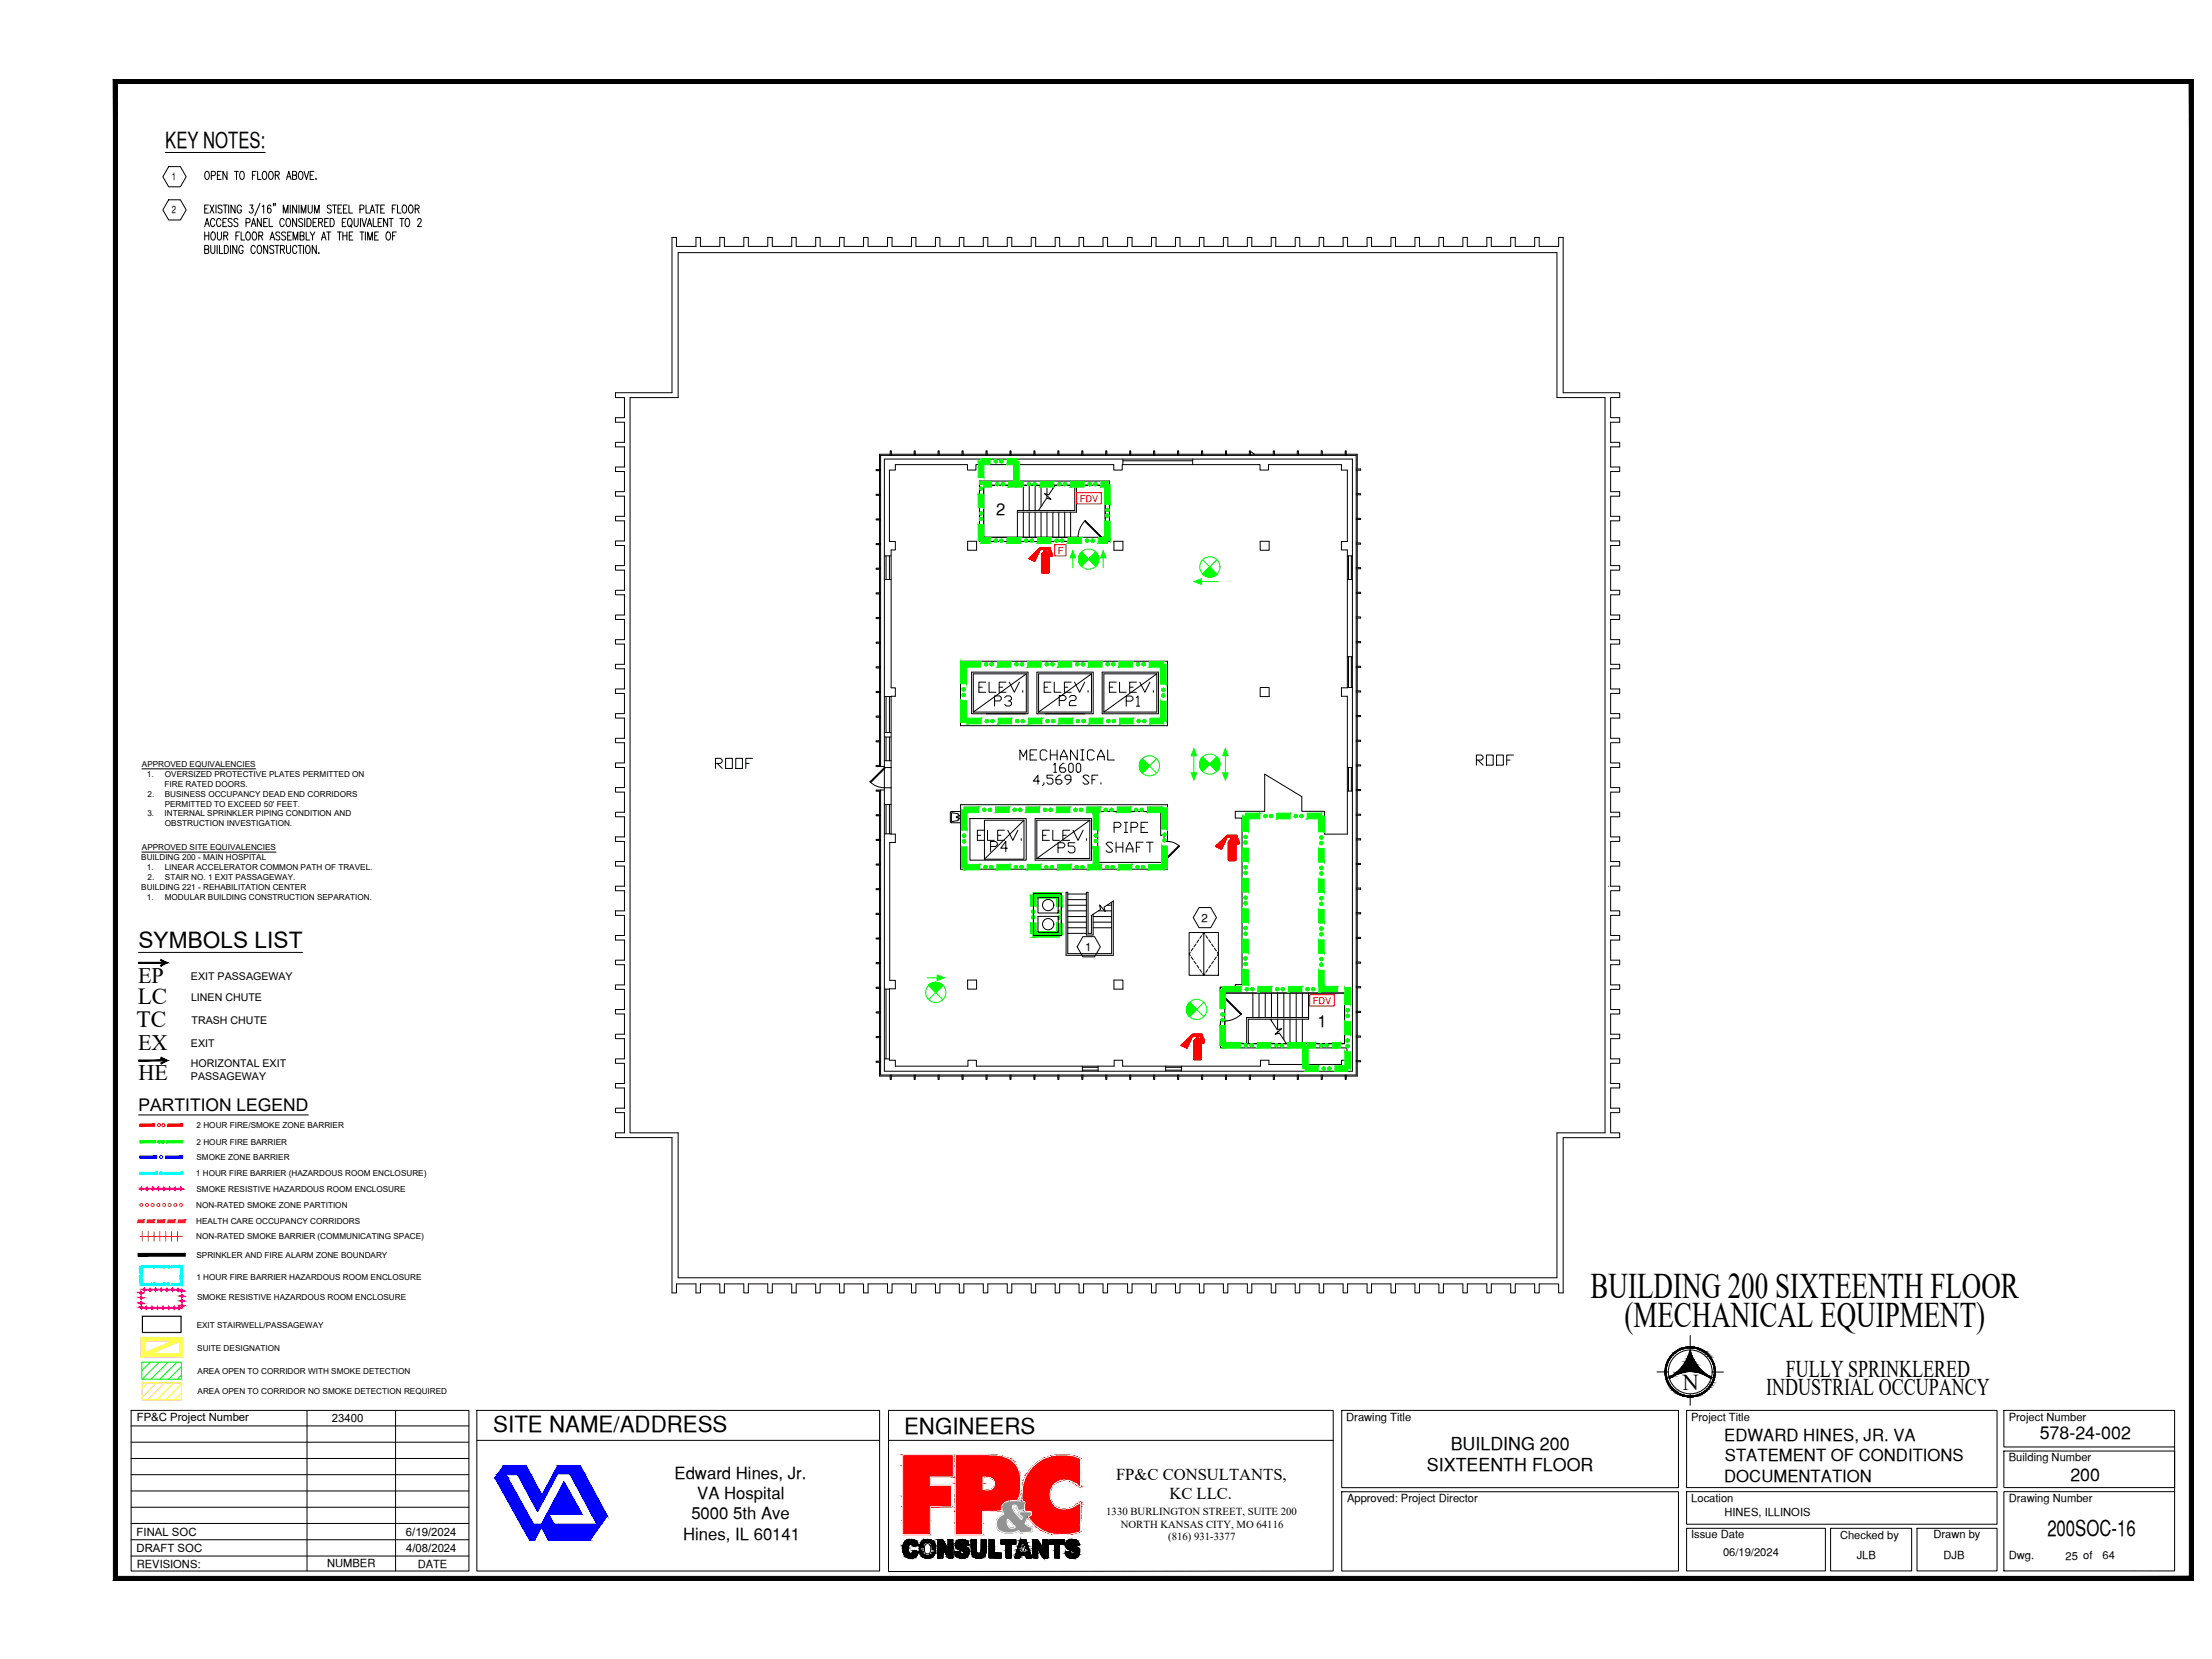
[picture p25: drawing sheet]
<svg xmlns="http://www.w3.org/2000/svg" width="610mm" height="457mm" viewBox="0 0 610 457" stroke-linecap="round" stroke-linejoin="round" font-family="sans-serif">
<defs><g id="words">
<g font-size="9.9">
<text x="438.3" y="357.6">BUILDING 200 SIXTEENTH FLOOR</text>
<text x="447.7" y="365.6">(MECHANICAL EQUIPMENT)</text>
</g>
<g font-size="6.6">
<text x="492.1" y="379.4">FULLY SPRINKLERED</text>
<text x="486.7" y="384.6">INDUSTRIAL OCCUPANCY</text>
</g>
<g font-size="6.4">
<text x="38" y="276.7">LC</text>
<text x="37.7" y="283">TC</text>
</g>
<g font-size="6.3">
<text x="38.2" y="261.2">SYMBOLS LIST</text>
<text x="463.7" y="383.2">N</text>
</g>
<g font-size="6.2">
<text x="268.5" y="191.9">ELEV.</text>
<text x="286.5" y="191.9">ELEV.</text>
<text x="304.4" y="191.9">ELEV.</text>
<text x="272.7" y="195.8">P3</text>
<text x="290.7" y="195.8">P2</text>
<text x="309" y="195.8">P1</text>
<text x="195.8" y="213.1">ROOF</text>
<text x="279.8" y="210.6">MECHANICAL</text>
<text x="405.7" y="212">ROOF</text>
<text x="283.6" y="217.7">4,569 SF.</text>
<text x="268.1" y="232.8">ELEV.</text>
<text x="286.1" y="232.8">ELEV.</text>
<text x="305.9" y="230.7">PIPE</text>
<text x="271.6" y="236">P4</text>
<text x="290.3" y="236.4">P5</text>
<text x="303.7" y="236">SHAFT</text>
</g>
<g font-size="6.1">
<text x="45.6" y="40.7">KEY NOTES:</text>
<text x="38.1" y="270.8">EP</text>
<text x="38.1" y="289.3">EX</text>
<text x="38.2" y="297.7">HE</text>
<text x="135.9" y="394.6">SITE NAME/ADDRESS</text>
<text x="249.1" y="395.2">ENGINEERS</text>
<text x="564.2" y="423.2">200SOC-16</text>
</g>
<text font-size="5.7" x="289.3" y="214.1">1600</text>
<g font-size="4.9">
<text x="399.8" y="399.5">BUILDING 200</text>
<text x="562.1" y="396.6">578-24-002</text>
<text x="393.2" y="405.3">SIXTEENTH FLOOR</text>
<text x="570.6" y="408.1">200</text>
</g>
<text font-size="4.8" x="38.2" y="306.2">PARTITION LEGEND</text>
<g font-size="4.6">
<text x="274.5" y="142">2</text>
<text x="363.1" y="283">1</text>
<text x="475.2" y="397">EDWARD HINES, JR. VA</text>
<text x="185.9" y="407.5">Edward Hines, Jr.</text>
<text x="307.6" y="408">FP&amp;C CONSULTANTS,</text>
<text x="475.4" y="402.6">STATEMENT OF CONDITIONS</text>
<text x="192.1" y="413.1">VA Hospital</text>
<text x="322.3" y="413">KC LLC.</text>
<text x="475.2" y="408.3">DOCUMENTATION</text>
<text x="190.5" y="418.7">5000 5th Ave</text>
<text x="188.2" y="424.3">Hines, IL 60141</text>
</g>
<g font-size="3.2">
<text x="331.1" y="254">2</text>
<text x="299.1" y="262.1">1</text>
</g>
<g font-size="3.1">
<text x="37.7" y="391.6">FP&amp;C Project Number</text>
<text x="91.5" y="392">23400</text>
<text x="371" y="391.5">Drawing Title</text>
<text x="466.1" y="391.5">Project Title</text>
<text x="553.6" y="391.5">Project Number</text>
<text x="553.6" y="402.7">Building Number</text>
<text x="371.2" y="413.9">Approved: Project Director</text>
<text x="466.1" y="413.9">Location</text>
<text x="553.6" y="413.9">Drawing Number</text>
<text x="475.2" y="417.9">HINES, ILLINOIS</text>
<text x="37.6" y="423.2">FINAL SOC</text>
<text x="111.9" y="423.2">6/19/2024</text>
<text x="466" y="424">Issue Date</text>
<text x="507.1" y="424">Checked by</text>
<text x="532.8" y="424">Drawn by</text>
<text x="37.6" y="427.7">DRAFT SOC</text>
<text x="37.7" y="432">REVISIONS:</text>
<text x="90.1" y="432">NUMBER</text>
<text x="111.9" y="427.7">4/08/2024</text>
<text x="474.9" y="428.7">06/19/2024</text>
<text x="511.7" y="429.6">JLB</text>
<text x="535.6" y="429.6">DJB</text>
<text x="553.6" y="429.6">Dwg.</text>
<text x="569.2" y="429.9">25 of</text>
<text x="579.5" y="429.6">64</text>
<text x="115.1" y="432.1">DATE</text>
</g>
<g font-size="3">
<text x="304.9" y="417.6">1330 BURLINGTON STREET, SUITE 200</text>
<text x="308.9" y="421">NORTH KANSAS CITY, MO 64116</text>
<text x="322" y="424.4">(816) 931-3377</text>
</g>
<g font-size="2.9">
<text x="47.4" y="49.7">1</text>
<text x="47.4" y="58.8">2</text>
<text x="52.6" y="269.9">EXIT PASSAGEWAY</text>
<text x="52.6" y="276">LINEN CHUTE</text>
<text x="52.8" y="282.3">TRASH CHUTE</text>
<text x="52.6" y="288.5">EXIT</text>
<text x="52.6" y="294.1">HORIZONTAL EXIT</text>
<text x="52.6" y="297.7">PASSAGEWAY</text>
</g>
<g font-size="2.6" fill="#f00">
<text x="297.5" y="138.3">FDV</text>
<text x="291.6" y="152.6">F</text>
<text x="361.8" y="276.7">FDV</text>
</g>
<g font-size="2.3">
<text x="39.1" y="211.4">APPROVED EQUIVALENCIES</text>
<text x="40.5" y="214.1">1.</text>
<text x="45.5" y="214.1">OVERSIZED PROTECTIVE PLATES PERMITTED ON</text>
<text x="40.6" y="219.6">2.</text>
<text x="45.4" y="216.8">FIRE RATED DOORS.</text>
<text x="45.4" y="219.6">BUSINESS OCCUPANCY DEAD END CORRIDORS</text>
<text x="40.6" y="225">3.</text>
<text x="45.3" y="225">INTERNAL SPRINKLER PIPING CONDITION AND</text>
<text x="45.4" y="222.3">PERMITTED TO EXCEED 50' FEET.</text>
<text x="45.5" y="227.7">OBSTRUCTION INVESTIGATION.</text>
<text x="38.9" y="237.1">BUILDING 200 - MAIN HOSPITAL</text>
<text x="39.1" y="234.3">APPROVED SITE EQUIVALENCIES</text>
<text x="40.5" y="239.8">1.</text>
<text x="45.4" y="239.8">LINEAR ACCELERATOR COMMON PATH OF TRAVEL.</text>
<text x="38.9" y="245.2">BUILDING 221 - REHABILITATION CENTER</text>
<text x="40.6" y="242.5">2.</text>
<text x="45.5" y="242.5">STAIR NO. 1 EXIT PASSAGEWAY.</text>
<text x="40.5" y="248">1.</text>
<text x="45.4" y="248">MODULAR BUILDING CONSTRUCTION SEPARATION.</text>
<text x="54.2" y="310.9">2 HOUR FIRE/SMOKE ZONE BARRIER</text>
<text x="54.2" y="315.4">2 HOUR FIRE BARRIER</text>
<text x="54.1" y="319.7">SMOKE ZONE BARRIER</text>
<text x="54" y="324.1">1 HOUR FIRE BARRIER (HAZARDOUS ROOM ENCLOSURE)</text>
<text x="54.1" y="328.4">SMOKE RESISTIVE HAZARDOUS ROOM ENCLOSURE</text>
<text x="54.1" y="332.9">NON-RATED SMOKE ZONE PARTITION</text>
<text x="54.1" y="337.4">HEALTH CARE OCCUPANCY CORRIDORS</text>
<text x="54.1" y="341.6">NON-RATED SMOKE BARRIER (COMMUNICATING SPACE)</text>
<text x="54.1" y="346.6">SPRINKLER AND FIRE ALARM ZONE BOUNDARY</text>
<text x="54.2" y="352.7">1 HOUR FIRE BARRIER HAZARDOUS ROOM ENCLOSURE</text>
<text x="54.3" y="358.3">SMOKE RESISTIVE HAZARDOUS ROOM ENCLOSURE</text>
<text x="54.2" y="365.9">EXIT STAIRWELL/PASSAGEWAY</text>
<text x="54.4" y="372.2">SUITE DESIGNATION</text>
<text x="54.4" y="378.6">AREA OPEN TO CORRIDOR WITH SMOKE DETECTION</text>
<text x="54.4" y="384.2">AREA OPEN TO CORRIDOR NO SMOKE DETECTION REQUIRED</text>
</g>
</g></defs>
<!-- layer: LS-EXIT PASSAGEWAY -->
<path d="M271.1 133.7h33.5v14.4h-33.5zM337.5 273.7h33.1v13.9h-33.1z" fill="none" stroke="#000" stroke-width=".28"/>
<!-- layer: GN-FLOOR PLAN -->
<g fill="none" stroke="#000" stroke-width=".28">
<path d="M186.9 69.6h242.2v40h13.2v202.6h-13.2v39.9h-242.2v-39.9h-13.3v-202.6h13.3zM198.4 67.9v-2.5h1.2v2.5h5.4M198.4 67.9h-5.4v-2.5h-1.2v2.5h-5.4v-2.5h-1.2v42.8h-15.6v1.4h2.5v5.5h-2.5v1.3h2.5v5.5h-2.5v1.3h2.5M205 67.9v-2.5h1.2v2.5h5.4v-2.5h1.2v2.5h5.4v-2.5h1.2v2.5h5.4v-2.5h1.2v2.5h5.4M231.4 67.9v-2.5h1.2v2.5h5.4M238 67.9v-2.5h1.2v2.5h5.4v-2.5h1.2v2.5h5.4v-2.5h1.2v2.5h5.4v-2.5h1.2v2.5h5.4M264.4 67.9v-2.5h1.2v2.5h5.4v-2.5h1.2v2.5h5.4v-2.5h1.2v2.5h5.4v-2.5h1.2v2.5h5.4v-2.5h1.2v2.5h5.4v-2.5h1.2v2.5h5.4v-2.5h1.2v2.5h5.6v-2.5h1.2v2.5h5.3v-2.5h1.3v2.5h5.3v-2.5h1.3v2.5h5.3v-2.5h1.3v2.5M331.8 67.9h5.3v-2.5h1.3v2.5h5.4v-2.5h1.2v2.5h5.3v-2.5h1.3v2.5h5.3v-2.5h1.3v2.5h5.3v-2.5h1.3v2.5M364.8 67.9h5.3v-2.5h1.3v2.5h5.4v-2.5h1.2v2.5h5.3v-2.5h1.3v2.5h5.3v-2.5h1.3v2.5h5.3v-2.5h1.3v2.5M397.7 67.9h5.4v-2.5h1.3v2.5h5.4v-2.5h1.2v2.5h5.3v-2.5h1.3v2.5h5.3v-2.5h1.3v2.5h5.3v-2.5h1.3v42.8h15.6v1.4h-2.5v5.5h2.5v1.3h-2.5v5.5h2.5v1.3h-2.5M172.1 123.1v5.6h-2.5v1.2h2.5v5.6h-2.5v1.2h2.5M172.1 136.7v5.6h-2.5v1.2h2.5v5.6h-2.5v1.2h2.5v5.6h-2.5v1.2h2.5"/>
<path d="M242.4 129.7v6.5M242.4 136.5v6.5M242.7 129.4h-1.2v.3h1.2M242.7 136.2h-1.2v.3h1.2M243.7 126.5h129v168.7h-129zM245.1 129.5h1.6v-1.5h19.9v1.5h2.4v-1.5h37.9v1.5h2.4v-1.5h37.9v1.5h2.4v-1.5h20.1v1.5h1.6v19.7h-1.6v2.4h1.6v38h-1.6v2.3h1.6v38h-6.3v-6.3h-6.2v-4.1l-10.3-6.2v10.3h-8.1v1.9h1.9v45.8h-1.9v.7h-4v2.4h1.1v-.7h33.1v13.9h-33.1v-6.4h-1.1v7.6h34.8v3.4h-1.5v1.2h-20v-1.2h-2.3v1.6h-38v-1.6h-2.3v1.6h-38v-1.6h-2.4v1.6h-20v-1.6h-1.6v-19.7h1.6v-2.3h-1.5v-38h1.5v-2.3h-1.1v-38h1.1v-2.3h-1.1v-38h1.1v-2.4h-1.6zM245.3 125.5v-1.2h.3v1.2M245.3 125.2h-2.9v4.2M245.6 125.2h6.3M251.9 125.5v-1.2h.3v1.2M252.2 125.2h6.3M258.5 125.5v-1.2h.3v1.2"/>
<path d="M258.8 125.2h6.3M265.1 125.5v-1.2h.3v1.2M265.4 125.2h6.3M269.9 132.6h35.8v16.6h-1.6v-1.1h.5v-14.4h-33.5v14.4h26.2v1.1h-27.4zM271.7 125.5v-1.2h.3v1.2M272 125.2h6.3M278.3 125.5v-1.2h.3v1.2M278.6 125.2h6.3M282 133.7v7M283.6 133.7v7M284.9 125.5v-1.2h.3v1.2M285.2 125.2h6.3"/>
<path d="M285.3 133.7v7M286.9 133.7v5.9M288.5 133.7v2.5M288.5 136.6v.7M290.2 133.7v.9M290.8 133.7l-1.8 2.7-1.1-.4 1.8 1.6-1.3-.3-2.2 3.4M291.5 125.5v-1.2h.3v1.2M291.8 125.2h6.3M296.2 133.7v7h-15.8v7.4M296.7 133.7v7.4h-16.3M298.1 125.5v-1.2h.3v1.2M298.4 125.2h6.3"/>
<path d="M304.7 125.5v-1.2h.3v1.2M305 125.2h6.3M309.5 127h19.2M309.5 126.5v1.5M311.3 125.5v-1.2h.3v1.2M311.6 125.2h6.3M317.9 125.5v-1.2h.3v1.2M318.2 125.2h6.3M324.5 125.5v-1.2h.3v1.2M324.8 125.2h6.3M328.7 126.5v1.5M331.1 125.5v-1.2h.3v1.2"/>
<path d="M331.4 125.2h6.3M337.7 125.5v-1.2h.3v1.2M338 125.2h6.3M344.3 125.5v-1.2h.3v1.2M344.6 125.2h6.3M344.6 124.4l1.1 .8M350.9 125.5v-1.2h.3v1.2M351.2 125.2h6.3M357.5 125.5v-1.2h.3v1.2M357.8 125.2h6.3M364.1 125.5v-1.2h.3v1.2M364.4 125.2h6.3"/>
<path d="M370.7 125.5v-1.2h.3v1.2M371 125.2h3v4.1M373.7 136h1.3v.4h-1.3M373.7 129.3h1.3v.3h-1.3M374 129.6v6.4M374 136.4v6.4M443.9 123.1v5.6h2.5v1.2h-2.5v5.6h2.5v1.2h-2.5M443.9 136.7v5.6h2.5v1.2h-2.5v5.6h2.5v1.2h-2.5v5.6h2.5v1.2h-2.5M172.1 157.1v5.6h-2.5v1.2h2.5v5.6h-2.5v1.2h2.5v5.6h-2.5v1.2h2.5v5.6h-2.5v1.2h2.5v5.6h-2.5v1.2h2.5M242.4 143.3v6.5M242.4 150.1v6.5M242.4 156.9v6.5"/>
<path d="M242.7 143h-1.2v.3h1.2M242.7 149.8h-1.2v.3h1.2M242.7 156.6h-1.2v.3h1.2M243.7 153.2h1.9M243.7 159.7h1.9M244.2 153.2v6.5M245.1 153.2v6.5M266.7 149.2h2.4v2.4h-2.4zM282 141.1v7M283.6 141.1v7M285.3 141.1v7M286.9 141.1v7"/>
<path d="M288.5 141.1v7M290.2 141.1v7M291.8 141.1v7M293.4 141.1v7M295 141.1v7M307 149.2h2.5v2.4h-2.5zM347.3 149.2h2.5v2.4h-2.5zM371.3 153.2h1.4M371.3 159.7h1.4M371.6 153.2v6.5M372.4 153.2v6.5M373.7 142.8h1.3v.4h-1.3"/>
<path d="M373.7 149.6h1.3v.4h-1.3M373.7 156.4h1.3v.3h-1.3M374 143.2v6.4M374 150v6.4M374 156.7v6.5M443.9 157.1v5.6h2.5v1.2h-2.5v5.6h2.5v1.2h-2.5v5.6h2.5v1.2h-2.5v5.6h2.5v1.2h-2.5v5.6h2.5v1.2h-2.5M242.4 163.7v6.5M242.4 170.5v13.3M242.7 163.4h-1.2v.3h1.2M242.7 170.2h-1.2v.3h1.2M242.7 177h-1.2v.3h1.2M373.7 163.2h1.3v.3h-1.3"/>
<path d="M373.7 170h1.3v.3h-1.3M373.7 176.8h1.3v.3h-1.3M374 163.5v6.5M374 170.3v6.5M374 177.1v6.5M172.1 191.1v5.6h-2.5v1.2h2.5v5.6h-2.5v1.2h2.5v5.6h-2.5v1.2h2.5v5.6h-2.5v1.2h2.5v5.6l-2.5-.1v1.3h2.5v5.6l-2.5-.1v1.3h2.5v5.6M242.4 184.1v6.4M242.4 190.9v6.4M242.4 197.7v6.4M242.7 183.8h-1.2v.3h1.2M242.7 190.5h-1.2v.4h1.2M242.7 197.3h-1.2v.4h1.2"/>
<path d="M243.7 192h1.9M244.2 192v9.9M245.1 192v9.9M264.7 182.2h57v17.8h-57zM347.3 189.5h2.5v2.5h-2.5zM371.3 181h1.4M371.3 189.5h1.4M371.6 181v8.5M372.4 181v8.5M373.7 183.6h1.3v.3h-1.3M373.7 190.4h1.3v.3h-1.3M373.7 197.2h1.3v.3h-1.3"/>
<path d="M374 183.9v6.5M374 190.7v6.5M374 197.5v6.5M443.9 191.1v5.6h2.5v1.2h-2.5v5.6h2.5v1.2h-2.5v5.6h2.5v1.2h-2.5v5.6h2.5v1.2h-2.5v5.6l2.5-.1v1.3h-2.5v5.5h2.5v1.3h-2.5v5.6M242.4 204.5v6.4M242.4 218v6.5M242.7 204.1h-1.2v.4h1.2M242.7 210.9h-1.2v.4h2.2M242.7 217.7h-1.2v.3h1.2M242.7 211.3v-85.8h131v170.8h-131v-78.6M242.7 217.7h1M243.7 211.5h1.9"/>
<path d="M243.7 201.9h1.9M243.7 203.1h1.9M243.7 209.6h1.9M243.7 217.1h1.9M244.2 203.1v6.5M245.1 203.1v6.5M371.3 211.5h1.4M371.3 218h1.4M371.6 211.5v6.5M372.4 211.5v6.5M373.7 204h1.3v.3h-1.3M373.7 210.8h1.3v.3h-1.3"/>
<path d="M373.7 217.6h1.3v.3h-1.3M374 204.3v6.5M374 211.1v6.5M374 217.9v6.5M374.1 211.1l-.1 .1M172.1 237.4h-2.5v1.3h2.5v5.5h-2.5v1.3h2.5v5.5M242.4 224.8v6.5M242.4 231.6v6.5M242.4 238.4v6.5M242.7 224.5h-1.2v.3h1.2M242.7 231.3h-1.2v.3h1.2M242.7 238.1h-1.2v.3h1.2"/>
<path d="M243.7 221.7h1.9M243.7 229.8h1.9M244.2 221.7v8.1M245.1 221.7v8.1M261.9 223.9l.3-.3h2.5v3.1h-2.5l-.3-.1v-2.6M262.4 224l1.6 .3 .1 1.7-1.7 .4M262.4 224l-.2 .1v2.1l.2 .2M264.7 221.8h57v10.1h-.9v-1.7h-.9v-6.6h-17.4v14.1h18.3v-1.2h.9v3h-57zM373.7 224.4h1.3v.3h-1.3M373.7 231.1h1.3v.4h-1.3M373.7 237.9h1.3v.4h-1.3M374 224.7v6.4"/>
<path d="M374 231.5v6.4M374 238.3v6.4M443.9 237.4h2.5v1.3h-2.5v5.5h2.5v1.3h-2.5v5.5M172.1 251h-2.5v1.3h2.5v5.5h-2.5v1.3h2.5v5.5h-2.5v1.3h2.5v5.5h-2.5v1.3h2.5v5.5h-2.5v1.2h2.5v5.6h-2.5v1.2h2.5v5.6M242.4 245.2v6.5M242.4 252v6.5M242.4 258.8v6.5M242.7 251.7h-1.2v.3h1.2M242.7 244.9h-1.2v.3h1.2M242.7 258.5h-1.2v.3h1.2M284.8 246.3h7.7v11.5h-7.7zM294.3 246.4h5.1"/>
<path d="M294.3 247.9h5.1M294.3 249.5h5.1M294.3 251h5.1M294.3 257.2h5.1M294.3 252.6h5.1M294.3 254.1h5.1M294.3 255.7h5.1M301.3 252v5.7h-1.9v-11.8h.5v11.3h.9v-4.9M301.3 252.6h5.1M301.3 254.1h5.1M301.3 255.7h5.1M302.7 251h3.7"/>
<path d="M305.1 249.5h1.3M306.8 248.3v15h-13v-17.4h.5v16.9h12.1v-14.2M306.9 248.3l-2.6 1.7 .3 1.2-1.6-1.8 .3 1.2-2.6 1.7M327.7 257h8.1v11.8h-8.1zM330.4 259l-.5 .8M331.2 257.8l-.5 .8M331.4 257.5l.4-.5 .2 .5M331.8 257v11.8l-.4-.5M332.3 257.8l.5 .8M333.1 259l.5 .8M373.7 258.3h1.3v.3h-1.3M373.7 244.7h1.3v.4h-1.3"/>
<path d="M373.7 251.5h1.3v.3h-1.3M374 245.1v6.4M374 251.8v6.5M374 258.6v6.5M443.3 244.2h.1M443.9 251h2.5v1.3h-2.5v5.5h2.5v1.3h-2.5v5.5h2.5v1.3h-2.5v5.5h2.5v1.3h-2.5v5.5h2.5v1.2h-2.5v5.6h2.5v1.2h-2.5v5.6M242.4 265.6v6.5M242.4 272.4v6.5M242.4 279.2v6.5M242.7 265.3h-1.2v.3h1.2M242.7 272.1h-1.2v.3h1.2M242.7 278.9h-1.2v.3h1.2"/>
<path d="M243.7 272.6h1.4M244.2 272.6v19.2M266.7 270.1h2.4v2.5h-2.4zM307 270.1h2.5v2.5h-2.5zM328 262.5l-.3 .4 .3 .4M328.3 263.7l.5 .8M328.8 261.3l-.5 .8M329.1 264.9l.5 .7M329.6 260.1l-.5 .8M329.9 266l.5 .8M330.7 267.2l.5 .8M332 268.3l-.2 .5"/>
<path d="M332.8 267.2l-.5 .8M333.6 266l-.5 .8M333.9 260.1l.5 .8M334.4 264.9l-.5 .7M334.7 261.3l.5 .8M335.2 263.7l-.5 .8M335.5 262.5l.3 .4-.3 .4M345.3 273.7v6.7M347 273.7v6.7M348.7 273.7v6.7M350.4 273.7v6.7M352.1 273.7v6.7"/>
<path d="M353.8 273.7v6.7M355.5 273.7v6.7M357.2 273.7v6.7M358.9 273.7v6.7M373.7 265.1h1.3v.3h-1.3M373.7 271.9h1.3v.3h-1.3M373.7 278.7h1.3v.3h-1.3M374 265.4v6.5M374 272.2v6.5M374 279v6.5M172.1 291.8h-2.5v1.2h2.5v5.6h-2.5v1.2h2.5v5.6h-2.5v1.2h2.5v5.6h-2.5v1.3M242.4 292.8v3.8h2.9"/>
<path d="M242.4 286v6.4M242.7 285.7h-1.2v.3h1.2M242.7 292.4h-1.2v.4h1.2M243.7 291.8h1.4M245.3 296.3v1.2h.3v-1.2M245.6 296.6h6.3M251.9 296.3v1.2h.3v-1.2M252.2 296.6h6.3M258.5 296.3v1.2h.3v-1.2M258.8 296.6h6.3M265.1 296.3v1.2h.3v-1.2M265.4 296.6h6.3"/>
<path d="M271.7 296.3v1.2h.3v-1.2M272 296.6h6.3M278.3 296.3v1.2h.3v-1.2M278.6 296.6h6.3M284.9 296.3v1.2h.3v-1.2M285.2 296.6h6.3M291.5 296.3v1.2h.3v-1.2M291.8 296.6h6.3M298.1 296.3v1.2h.3v-1.2M298.3 293.8v1.4M298.3 294.9h4.3M298.3 294.1h4.3"/>
<path d="M298.4 296.6h6.3M302.6 293.8v1.4M304.7 296.3v1.2h.3v-1.2M305 296.6h6.3M311.3 296.3v1.2h.3v-1.2M311.6 296.6h6.3M317.9 296.3v1.2h.3v-1.2M318.2 296.6h6.3M321.2 293.8v1.4M321.2 294.9h4.4M321.2 294.1h4.4M324.5 296.3v1.2h.3v-1.2"/>
<path d="M324.8 296.6h6.3M325.6 293.8v1.4M331.1 296.3v1.2h.3v-1.2M331.4 296.6h6.3M337.7 296.3v1.2h.3v-1.2M338 296.6h6.3M344.3 296.3v1.2h.3v-1.2M344.6 296.6h6.3M350.1 280.9l1.9 2.9 1.2-.3-1.8 1.5 1.2-.3 1.9 2.9M350.4 280.9v.4M350.9 296.3v1.2h.3v-1.2M351.2 296.6h6.3"/>
<path d="M352.1 284.3h.1M352.1 280.9v2.8M352.1 284.4v.4M353.8 280.9v5.6M355.5 280.9v6.7M357.2 280.9v6.7M357.5 296.3v1.2h.3v-1.2M357.8 296.6h6.3M358.9 280.9v6.7M360.6 280.9v-7.2v7.2h-16.6v6.7M360.6 280.4h-17v7.2M364.1 296.3v1.2h.3v-1.2"/>
<path d="M364.4 296.6h6.3M370.7 296.3v1.2h.3v-1.2M373.7 285.5h1.3v.3h-1.3M373.7 292.3h1.3v.3h-1.3M374 292.6v4h-3M374 285.8v6.5M443.9 291.8h2.5v1.2h-2.5v5.6h2.5v1.2h-2.5v5.6h2.5v1.2h-2.5v5.6h2.5v1.3h-15.6v42.8h-1.3v-2.5h-5.3v2.5h-1.3v-2.5h-5.3v2.5h-1.3v-2.5h-5.3v2.5h-1.2v-2.5h-5.4v2.5h-1.3v-2.5h-5.4M169.6 313.5h15.6v42.8h1.2v-2.5h5.4v2.5h1.2v-2.5h5.4v2.5h1.2v-2.5h5.4v2.5h1.2v-2.5h5.4v2.5h1.2v-2.5h5.4v2.5h1.2v-2.5h5.4v2.5h1.2v-2.5h5.4v2.5h1.2v-2.5h5.4v2.5h1.2v-2.5h5.4v2.5h1.2v-2.5h5.4v2.5h1.2v-2.5h5.4v2.5h1.2v-2.5h5.4v2.5h1.2v-2.5h5.4v2.5h1.2v-2.5h5.4v2.5h1.2v-2.5h5.4v2.5h1.2v-2.5h5.4v2.5h1.2v-2.5h5.4v2.5h1.2v-2.5h5.4v2.5h1.2v-2.5h5.6v2.5h1.2v-2.5h5.3v2.5h1.3v-2.5h5.3v2.5h1.3v-2.5h5.3v2.5h1.3v-2.5h5.3v2.5h1.3v-2.5h5.4v2.5h1.2v-2.5h5.3v2.5h1.3v-2.5h5.3v2.5h1.3v-2.5h5.3v2.5h1.3v-2.5M364.8 353.8h5.3v2.5h1.3v-2.5h5.4v2.5h1.2v-2.5h5.3v2.5h1.3v-2.5h5.3v2.5h1.3v-2.5h5.3v2.5h1.3v-2.5"/>
<circle cx="263.7" cy="225.2" r=".16"/>
<circle cx="264.4" cy="224.8" r=".12"/>
<circle cx="264.4" cy="225.6" r=".12"/>
</g>
<!-- layer: GN-DOOR -->
<path d="M299.1 143.5l4.8 4.8-.2 .2-4.8-4.9zM299.1 143.4a6.5 6.5 0 0 0-2 4.9M239.8 215.5l3.9-4 .2 .2-3.9 4zM239.8 215.5l1 .7 1.1 .6 1.8 .3M321.5 236.3l3.4-3.2 .1 .1-3.3 3.3zM321.8 231.9l1.7 .3 1.5 1M337.1 274.8l.2-.2 4.8 4.8-.1 .2zM342.2 279.4a6.5 6.5 0 0 1-4.9 2" fill="none" stroke="#000" stroke-width=".28"/>
<!-- layer: LS-FIRE EXTINGUISHER -->
<g fill="none" stroke="#f00" stroke-width=".28">
<path d="M283.5 154l1.7 .7M283.5 153.9l2.9-2.8 .3 .3-2.7 2.8M283.5 154l1.1-1.1 1 .9-.8 .8M283.8 153.6l.9 .9M283.9 153.6l1.1 1.1M284 153.5l1.1 1.2M284.1 153.4l1.1 1.2-1.1-1.2M284.1 153.3l1.2 1.2-.2 .2M284.2 153.3l1.1 1.1M284.3 153.2l1.1 1.1M284.3 153.2l1.1 1M284.5 153l1 1"/>
<path d="M284.5 153l1 1-.6 .6-1-1M284.5 152.9l1 1M284.6 152.9l.9 1M284.8 152.7l.9 .9M284.8 152.7l.9 .9-1 .9M284.8 152.6l.9 .9M284.9 152.6l.8 .9M284.9 152.6l.9 .8-1.1 1.1M285 152.5l.8 .9M285.1 152.4l.8 .8M285.2 152.3l.7 .8M285.2 154.7l-1.2-1.3 1.1 1.3"/>
<path d="M285.2 152.3l.7 .7M285.2 152.3l.8 .7M285.3 152.2l.7 .7M285.4 154.3l-.4 .4M285.4 152.1l.7 .6M285.5 154.1l-1.1-1 1 1-.4 .5M285.5 152l.6 .7-1.7 1.7-.7-.7M285.5 152l.6 .6M285.6 152l.6 .6M285.6 153.8l-.9-1 .9 .9-.8 .8M285.6 151.9l.6 .6M285.7 151.9l.5 .5"/>
<path d="M285.8 151.8l.5 .6-.6-.6M285.8 153.3l-.8-.8 .8 .8-1.2 1.2M285.8 151.7l.5 .5M285.9 151.7l.4 .5M285.9 153.1l-1.3 1.3-.8-.7M285.9 151.6l.5 .5-.5-.5M286 153l-1.5 1.4M286 151.6l.4 .4-2.2 2.2 2.2-2.1M286 152.9l-1.5 1.5M286.1 152.8l-.7-.6 .6 .6M286.1 151.4l.4 .4M286.2 151.4l.3 .4"/>
<path d="M286.2 151.4l.4 .3-2.5 2.5M286.2 152.4l-1.9 1.9M286.3 151.3l.3 .3M286.3 152.3l-2 2M286.5 151.9l-.5-.4 .5 .4M286.5 151.1l.3 .3M286.5 151.8l-2.4 2.4-.4-.4 .3 .4M286.6 150.9l.5 .5 .5-.5 .8 .7M286.6 151.5l-.3-.3 .3 .4M286.7 150.9l.5 .5 .6-.5 .6 .5-1.4 1.4 2.1 2.1-2.1 2.1 .9 .9 1.2-1.3M286.7 150.9h2.6l.4 1M286.7 151.4h1v.6"/>
<path d="M286.7 151.4l-1.5 3.3M286.7 150.9l-3.2 3.1M286.7 150.9l.5 .5M286.7 151.4l.5-.5 1.9 1.8M286.8 150.9l-3.2 3.1M286.9 150.9l.6 .5M287 157.6l.3 .3h1.5l.3-.3M287 154.7l2.1 2M287 154l2.1 2.2-1.7 1.7M287 154l2.1 2M287 153.7l2.1 2.1-2 2M287 153l2.1 2.1-2.1 2.1"/>
<path d="M287 152.7l2.1 2.1-2.1 2.1M287 152.8l.1-.2 2 2.1M287 155.3l2.1 2.1M287 155.3l2.1 2.1-.5 .5-1.6-1.6M287 155.5l2.1 2.1M287 156.7l1.3 1.2M287 157.2l.7 .7M287 152.8v4.8M287.1 150.9l-3.2 3.2-.3-.2M287.1 152.5l2 2-2.1 2.2 1.2 1.2M287.2 152.5l1.9 1.9-2.1 2.2 1.3 1.3M287.2 152.4l1.9 2-2.1 2 1.5 1.5 .6-.6"/>
<path d="M287.3 152.4l1.8 1.9M287.3 152.4l1.8 1.8-2.1 2.1M287.3 152.3l1.8 1.8M287.4 152.3l1.7 1.7-2.1 2.2 1.7 1.7M287.4 150.9l-.5 .5-.4-.3 .3 .3 .5-.5 1.1 1-1.4 1.5 2.1 2.1-2.1 2.1 .3 .3 1.8-1.8M287.4 151.4l-.5-.5-3.2 3.2M287.4 150.9l1 .9-1.4 1.4 2.1 2.1-2.1 2.2 .5 .4 1.6-1.6-2.1-2.1 1.8-1.8-1.8 1.7M287.4 151.4l.5-.5 .6 .5 .5-.5 .4 .3-.5 .5M287.5 150.9l.9 .9-1.4 1.3 2.1 2.1-2.1 2.1 .6 .6M287.5 150.9l-.6 .5M287.5 152.2l1.6 1.6-2.1 2.1M287.5 152.2l1.6 1.5-2.1 2.1"/>
<path d="M287.5 150.9l-.5 .5-.4-.4M287.6 152.1l1.5 1.6-2.1 2 2.1 2.1-.2 .1-1.9-2 2 1.9M287.6 152.1l1.5 1.5-2.1 2 2.1 2.1M287.6 152l1.5 1.5M287.7 152l1.4 1.4-2.1 2.2 2.1 2.1M287.7 152l1.4 1.4M287.7 150.9l.7 .6M287.7 151.7l1.4 1.3-2.1 2.1 2.1 2.2-.6 .6M287.7 151.5l.7-.6 1.5 1.4-.5 .5M287.7 151.7l.9-.8 1.2 1.2-.5 .4M288 157.9l1.1-1.1-2.1-2.1 2.1-2-2.1 2.1 2.1 2.1-1 1M288 150.9l.5 .5 .6-.5 .3 .3"/>
<path d="M288.1 150.9l-.5 .5-.6-.5-3.2 3.2M288.2 150.9l.5 .5M288.4 151.9l-1.4 1.4 2.1 2.1M288.4 151.5l-1.4 1.4 2.1 2.1M288.4 151.6l-1.4 1.4M288.5 152l-1.5 1.5 2.1 2.1-2.1 2M288.5 152.1l-1.5 1.5 2.1 2.1-2.1 2M288.6 152.1l-1.6 1.6 2.1 2-2.1 2.1 .2 .1 1.9-2-2.1-2.1 1.6-1.7M288.7 152.2l-1.7 1.7 2.1 2.1-1.9 1.9-.2-.2M288.7 152.3l-1.7 1.7M288.7 150.9l-1 .9M288.8 152.4l-1.8 1.9 2.1 2.1"/>
<path d="M288.9 151.4l.5-.4-.2-.1-.4 .5-.6-.5-.5 .5-.5-.5-3.3 3.2M288.9 150.9l.6 .6-.6 .4M288.9 151.9l.4 .5 .1 .8h.5M288.9 151.9v-.5h-.5v.5l.6 .7M288.9 152.4l-1.9 1.9 2.1 2.1M288.9 151.9l.5-.6-.5-.4-.5 .5-.5-.5-.6 .5-.5-.5-3.1 3.1M288.9 151.7l1 1.1-.4 .4-.1-.1M288.9 151.6l1 1M288.9 152.5l-1.9 1.9 2.1 2.2M289 152.5l-2 2M289 152.6l-2 2 2.1 2.1M289 152.6l-2 2"/>
<path d="M289 152.6l.1 .2M289.1 157.6l-.3 .3-1.8-1.8 2.1-2.1-1.7-1.7 1.7 1.6-2.1 2.1 1.9 1.9M289.1 154.4l-2.1 2.1 1.4 1.4M289.1 156.7l-1.2 1.2-.9-.9M289.1 155l-2.1 2.1 .8 .8 1.3-1.3M289.1 156.4l-1.5 1.5-.6-.6M289.1 153.1l-2.1 2.2M289.1 153.2l-2.1 2.1M289.1 155.2l-2.1 2.1M289.1 155.8l-2 2M289.1 156.3l-1.6 1.6M289.1 157.1l-.8 .8"/>
<path d="M289.1 152.8v4.8M289.1 152.1l.5-.4-.8-.8-1.1 1 1.4 1.4-2.1 2.1 2.1 2.1-.4 .4M289.3 150.9l-.5 .5-.5-.5-.6 .6 1.4 1.4-2.1 2 2.1 2.1-.9 .9M289.4 151.1l-.2-.2-.6 .5-.5-.5-.6 .5M289.4 151l-.5 .4 1 1.2-.5 .4M289.4 151.1l-.5 .4M289.4 152.6l.4-.5-.4 .4 .5 .6M289.4 151.1l-.5 .5M289.4 152.6l.4-.4-1.3-1.3-.8 .7 1.4 1.4-2.1 2 2.1 2.1M289.4 152.6l.5 .6M289.4 151.3l-.5 .5 1.1 1M289.4 152.7l.5 .5"/>
<path d="M289.4 151.3l-.5 .5 1.1 1.1M289.4 153l.3 .2M289.5 151.5l-.5 .5M289.5 151.6l-.7-.7-1.8 1.8 2.1 2-2.1 2.1 1.1 1.1 1-1-2.1-2 2.1-2.1M289.5 151.6l-.4 .4 .4-.3M289.6 151.8l-.4 .4 .8 .8M289.6 151.8l-.4 .5M289.7 151.9l.2 1.3M289.7 151.9l-1.1-1-.9 .9 1.4 1.4M289.7 151.9l-.4 .5 .4-.4-.4 .4 .7 .6-.3 .2M289.8 152.3l-.4 .4M289.9 152.4l-.5 .5 .4 .3 .2-.1"/>
<path d="M289.9 152.6l-.5 .5 .2 .1M289.9 152.7l-.5 .5M289.9 152.6l-.5 .5M289.9 153.2h.1M290 152.9l-.4 .3M290 152.9l-.3 .3M335.1 233.3h.1M335.2 233l.7 .7M335.6 232.7l1.1 1.2M335.6 232.7l1.1 1.1M335.7 232.6l1.1 1.1M335.8 232.5l1.1 1.1-.4 .4-1.1-1.1 .9 1"/>
<path d="M335.9 232.4l1 1.1M335.9 232.4l1 1M335.9 232.3l1.1 1M336 232.3l1 1-.6 .6M336.1 232.2l.9 1-1-.9M336.1 232.2l-1.1 1.1M336.2 232.1l.9 1M336.2 232.1l.9 .9-.8 .9M336.2 232.1l.9 .9M336.3 232l.9 .9M336.3 232l.9 .8M336.4 231.9l.8 .9"/>
<path d="M336.4 231.9l.9 .8-1.1 1.1M336.5 231.8l.8 .9M336.6 231.7l.8 .8-1.3 1.3-.8-.8 .9 .8 1-.9-.9-.9M336.7 231.7l.7 .7M336.7 234l-1.2-1.2 1.1 1.2M336.7 231.6l.7 .8M336.8 233.7l-1.1-1.1 1.1 1.2-.2 .2M336.9 233.5l-1.1-1 1.1 1.1M336.9 233.5l-.4 .4M337 231.4l.6 .6M337 231.3l.6 .6M337 233.2l-.7 .7"/>
<path d="M337.1 231.3l.6 .5-1.8 1.9M337.1 231.2l.6 .6M337.2 231.2l.5 .5-1.9 1.9-.6-.5 .4 .5M337.3 231.1l.5 .5M337.3 231l.5 .5M337.4 232.5l-.9-.7 .8 .8-1.2 1.2M337.4 231l.4 .5M337.4 230.9l.5 .5-2.2 2.2M337.4 232.3l-1.4 1.4M337.5 232.2l-.8-.6 .8 .7M337.5 232.1l-.7-.6 .7 .7-1.5 1.5M337.5 230.8l.5 .5"/>
<path d="M337.6 232.1l-.7-.7 .7 .6-1.7 1.7M337.6 230.8l.4 .4M337.6 230.7l.4 .4M337.7 230.7l.3 .4M337.7 230.7l.3 .3M337.8 230.6l.3 .3M337.8 231.6l-2 2M337.8 230.6l.3 .3-2.6 2.6 2.6-2.5-.4-.4M337.9 231.3l-.5-.4 .5 .5M337.9 230.4l.3 .3M337.9 231.3l-2.3 2.3M338 230.4l.3 .3 .6-.5 1 .9"/>
<path d="M338 230.4l.3 .3M338 230.3l.4 .4 .5-.5 1 .9-1.4 1.4M338.1 230.3l.4 .4 .6-.5 .8 .8-1.4 1.4 2.1 2M338.1 230.3l.5 .4 .5-.5 .8 .7-1.4 1.4 2.1 2.1-2.1 2.1 .7 .7 1.4-1.5-2.1-2.1 1.9-1.8-1.9 1.9 2.1 2.1-1.3 1.4M338.2 230.8l-.3-.3-2.8 2.8M338.2 230.2l.5 .5 .5-.5 .7 .7M338.2 230.7h1v.6M338.2 230.7l-1.6 3.3M338.3 230.2l.5 .5 .6-.5 .5 .5M338.5 236.9l.3 .3h1.5l.3-.3M338.5 233.8l2.1 2.2-1.3 1.2M338.5 233.2l2.1 2.1-1.9 1.9 1.9-1.8-2.1-2.1 1.7-1.8-1.7 1.6 2.1 2.1"/>
<path d="M338.5 232.5l2.1 2.1M338.5 232.4l2.1 2.1M338.5 232l2.1 2.1M338.5 234.4l2.1 2.1M338.5 235.7l1.5 1.5 .6-.6M338.5 236.4l.8 .8M338.5 236.9l.3 .3M338.5 237l.2 .2M338.5 232.1v4.8M338.5 232l2.1 2-2.1 2.2 1 1 1.1-1.1-2.1-2.1 2.1-2M338.5 231.9l2.1 2.1-2.1 2 1.2 1.2 .9-1M338.6 231.9l2 2"/>
<path d="M338.6 231.9l-.1 .2M338.6 231.8l2 2-2.1 2.2 1.3 1.2M338.7 230.2l-3.2 3.3-.4-.3M338.7 231.7l1.9 1.9-2.1 2.1 1.5 1.5M338.7 230.2l1.9 1.8M338.8 231.7l1.8 1.8-2.1 2.1 1.6 1.6M338.8 230.2l1.1 1.1M339 231.5l1.6 1.6-2.1 2.2 1.9 1.9 .2-.1-2.1-2.1 2.1-2.1-1.5-1.5 1.5 1.4-2.1 2.1 2.1 2.1M339 231.5l1.6 1.6-2.1 2.1 2 2-2-2.1M339.2 231.3l1.4 1.4-2.1 2.1 2.1 2.1M339.2 231.3l1.4 1.4M339.2 231.3l-.6 .6"/>
<path d="M339.2 231l1.4 1.4-2.1 2M339.2 230.9l1.4 1.4M339.2 230.8l.7-.6 1.5 1.5-.5 .4M339.3 230.2l-.6 .5M339.4 230.2l-.5 .5-.5-.5-3.3 3.1M339.4 230.2l.6 .5 .6-.5M339.9 231.2l-1.4 1.4 2.1 2.1-2.1 2 .5 .5 1.6-1.6M339.9 230.8l-1.4 1.4 2.1 2.1-2.1 2M339.9 230.7l-1.4 1.4 2.1 2.1-2.1 2.1 .9 .9M339.9 231.3l-1.4 1.3 2.1 2.1-2.1 2.1 .4 .4M339.9 231.3l.6 .6M339.9 231.3l-1.4 1.4 2.1 2.2"/>
<path d="M340 231.3l-1.5 1.5M340 231.4l-1.5 1.5 2.1 2.1-2 2.2 2-2.1-2.1-2.1 1.6-1.5M340 230.7l-.5-.5-.6 .5-.5-.5-3.2 3.2M340 231.4l-1.5 1.6 2.1 2.1-2 2M340 230.2l1.3 1.2-.4 .4 .5 .7-.5-.4M340.2 231.6l-1.7 1.7 2.1 2.1-1.8 1.8M340.3 231.7l-1.8 1.7 2.1 2.1-1.7 1.7M340.3 231.7l-1.8 1.8 2.1 2.2-1.5 1.5-.6-.6 2.1-2.1M340.3 231.7l-1.8 1.9M340.4 231.2l.4 .5 .1 .8h.5M340.4 231.2v-.5h-.5v.6M340.4 230.8l1 1.1"/>
<path d="M340.5 231.3l.4-.5-.5-.6-1.9 1.8M340.5 231.8l-2 2M340.5 231.9l-2 2M340.5 231.3l.5-.4-.7-.7-1.1 1 1.4 1.4M340.5 230.2l.4 .3-.5 .6 1 1M340.5 231.9l.1 .2M340.5 231.9l-2 2.1 2.1 2.1-1.2 1.1M340.6 233.7l-1.9-1.9 1.9 2-2.1 2.1 1.3 1.3 .8-.8-2.1-2.1M340.6 236.9l-.3 .3-1.8-1.8 2.1-2.1-1.8-1.6 1.8 1.7-2.1 2.1 1.7 1.7M340.6 233.3l-1.7-1.7 1.7 1.6-2.1 2.1 1.9 1.9 .2-.3M340.6 232l-2.1 2.1 2.1 2.1-1 1M340.6 232.4l-2.1 2.1 2.1 2.1-.7 .6"/>
<path d="M340.6 234.3l-2.1 2.1 .9 .8M340.6 234.6l-2.1 2.1 .6 .5 1.5-1.6M340.6 232.9l-2.1 2.2M340.6 234.8l-2.1 2.2M340.6 234.9l-2.1 2.1M340.6 232.1v4.8M340.7 231.5l.4-.4-.4 .5M340.7 230.2l-.4 .5-.5-.5-.6 .6 1.4 1.3-2.1 2.1 2.1 2.1M340.8 230.2l-.5 .5-.6-.5-.5 .5-.5-.5-3.3 3.3M340.8 230.2h.1M340.8 230.2l.4 1M340.8 230.2h-2.6l-3.2 3.1 1.6 .7"/>
<path d="M340.9 230.3l-.5 .4 1 1.1-.5 .4 .4 .3 .2-.2-.8-.8M340.9 230.4l-.5 .5 1 1.1M340.9 230.5l-.3-.3-.5 .5-.5-.5-.6 .5-.5-.5-3.2 3.2 3.3-3.2 .5 .5 .5-.5 .6 .5 .5-.5 .2 .2-.5 .5M340.9 230.6l-.5 .5 1 1.1-.4 .3-.1-.1 .5-.4M340.9 232.5l.5-.5zM340.9 230.7l-.5-.5-.5 .5M340.9 230.7l-.5 .5M341 230.9l-.4 .5M341 231l-.4 .4M341.1 231l-.9-.8-1 .9 1.4 1.4-2.1 2.2 2.1 2.1-.4 .4M341.1 231.1l-.4 .4M341.2 231.2l.2 1.3"/>
<path d="M341.2 231.2l-1.1-1-.9 .9 1.4 1.3-2.1 2.2 2.1 2.2-.5 .4M341.2 231.2l-.5 .4M341.2 231.3l-.4 .4 .6 .7-.1 .1-.4-.4 .5-.4M341.3 231.4l-.5 .4M341.3 231.6l-.4 .4M341.4 231.8l-.5 .5 .3 .2 .3-.3M341.4 231.9l-.5 .5 .2 .1M341.4 232.5l-.5-.5 .4-.5-1.3-1.3-.8 .7 1.4 1.3-2.1 2.1 2.1 2.1-.7 .8-1.4-1.4 2.1-2.2M325.5 288.1h.1M325.5 288.1l1.6 .8M325.7 287.9l.5 .6M325.7 287.9l.7 .6"/>
<path d="M325.7 287.8l.8 .8M325.8 287.7l1.1 1 .6-.6-1-1 .9 1.1M325.9 287.7l1.1 1.1M325.9 287.7l1.2 1.2M326 287.6l1.1 1.2M326 287.6l1.2 1.1-.1 .1M326.1 287.5l1.1 1.2M326.1 287.5l1.1 1.1-.2 .2M326.1 287.4l1.2 1.2M326.2 287.4l1.1 1-.3 .4M326.4 287.2l1 1M326.5 287.1l1 1"/>
<path d="M326.5 287.1l1 .9M326.6 287l.9 1M326.7 286.9l.9 1-.8 .8M326.7 286.9l.9 .9M326.8 286.8l.8 .9-.9 1M326.8 286.8l.9 .9M326.8 286.8l.9 .8M326.9 286.7l.8 .9M326.9 286.7l.9 .8M327 286.6l.8 .9M327.1 286.6l.7 .8-1.2 1.2M327.1 286.5l.8 .8"/>
<path d="M327.1 286.5l.8 .7M327.2 286.5l.7 .7M327.2 286.4l.7 .7-1.4 1.5M327.2 286.4l.7 .7M327.3 286.3l.7 .7M327.4 286.3l.6 .6M327.4 288.3l-1.1-1 1 1.1M327.4 288.3l-.5 .5M327.4 286.2l.6 .7M327.4 286.2l.7 .6M327.5 286.2l.6 .6M327.5 286.1l.6 .6"/>
<path d="M327.6 286.1l.6 .6-1.9 1.8M327.6 286l.6 .6M327.7 285.9l.5 .6-.5-.5M327.7 287.6l-1 1.1-.9-.9M327.8 285.9l.5 .5-2 2.1M327.9 285.8l.4 .4M328 285.7l.4 .4M328 287l-1.6 1.6M328 286.9l-1.6 1.6M328.2 285.5l.3 .4M328.2 285.5l.3 .3M328.2 285.4l.4 .4"/>
<path d="M328.3 286.3l-.5-.4 .5 .4-2.1 2.1M328.4 286.2l-.5-.5 .5 .4-2.3 2.3-.5-.5M328.4 285.2l.3 .3M328.5 285.2l.3 .3 .5-.5 1 1-1.3 1.3M328.5 285.9l-.4-.3 .4 .4M328.5 285.2l.4 .3M328.5 285.8l-2.5 2.6M328.6 285.1l.4 .4 .4-.5 .9 .9-1.3 1.4 2.1 2.1-2.1 2.1 .5 .5M328.6 285.1l.4 .4 .6-.5 .7 .8M328.6 285.1l.5 .4 .6-.5 .6 .7-1.3 1.4 2.1 2.2-2.1 2.1 .6 .6 1.5-1.4M328.6 285.7l-.3-.3 .3 .3-2.6 2.6-.4-.3M328.6 285.6l-.3-.3-2.8 2.8"/>
<path d="M328.7 285.5h1v.6M328.7 285.5l-1.6 3.4M328.7 285l-3.2 3.1M328.7 285l.5 .5 .5-.5 .6 .6-1.3 1.3 2.1 2.1-2.1 2.2M328.7 285h2.6M328.7 285l-3.1 3.1M328.9 285l-3.2 3.2-.2-.2M328.9 285l.5 .5M329 291.8l.2 .2h1.6l.3-.2M329 288.6l1.9-1.9-1.9 1.9 2.1 2.1-1.3 1.3-.8-.8M329 288.3l2.1 2.1-1.7 1.6M329 288l1.7-1.6-1.7 1.7 2.1 2.1-1.9 1.8-.2-.2"/>
<path d="M329 288l2.1 2.1-2 1.9M329 288l2.1 2.1M329 291.8l2.1-2.1-2.1-2.1 1.5-1.4-1.5 1.5 2.1 2.2-2.1 2.1M329 287.4l2.1 2.2-2.1 2 .4 .4M329 287.3l2.1 2.1M329 287l2.1 2.1M329 290.3l2.1-2-1.8-1.8 1.8 1.7-2.1 2.1 1.8 1.7 .3-.2M329 289l2.1 2-1.1 1M329 289.3l2.1 2M329 289.3l2.1 2.1-.7 .6-1.4-1.4M329 286.9v4.9M329 286.8l2.1 2.1"/>
<path d="M329 286.8l2.1 2M329 291.9l.1 .1M329 286.7v.2M329.1 286.7l2 2M329.1 286.6l2 2M329.3 285l1.7 1.7M329.4 286.4l1.7 1.7M329.4 286.4l1.7 1.6-2.1 2.2 1.8 1.8M329.4 285l-.5 .5M329.5 286.3l1.6 1.5-2.1 2.1M329.5 285l.8 .8-1.3 1.4M329.6 286.2l1.5 1.5-2.1 2.1 2.1 2.1-.2 .1-1.9-1.9 2.1-2.2-1.7-1.6 1.7 1.7"/>
<path d="M329.6 286.2l1.5 1.5M329.6 286.1l1.5 1.5M329.7 286.1l-.7 .6M329.7 286.1l1.4 1.4-2.1 2.2 2.1 2.1M329.7 285.9l1.4 1.4-2.1 2M329.7 285.8l1.4 1.4-2.1 2M329.7 285.8l1.4 1.3-2.1 2.1 2.1 2.1-.8 .7-1.3-1.4 2.1-2M329.7 285.7l.7-.7 1.5 1.6-.5 .5 .2 .3 .3-.2M329.7 285.8l.8-.8 1.2 1.3-.4 .4 .6 .6M329.7 285.7l.7-.7 1.4 1.4M329.7 285.9l.9-.9 1 1.1M330.1 285l.5 .5 .6-.5 .1 .1"/>
<path d="M330.1 285l.6 .5M330.1 285l-.6 .5M330.2 285l-.5 .5-.6-.5-3.3 3.3 3.2-3.3 .6 .5M330.2 285l.5 .5M330.3 286.1l-1.3 1.3M330.4 286.1l-1.4 1.5 2.1 2-2.1 2.1 .3 .3 1.8-1.7-2.1-2.1 1.7-1.7-1.7 1.8 2.1 2.1M330.5 286.2l-1.5 1.6M330.5 286.3l-1.5 1.6 2.1 2.1-2 2M330.6 286.3l-1.6 1.6M330.7 285l-1 1 1.4 1.4-2.1 2.1 2.1 2.1-.5 .4-1.6-1.6 2.1-2.1-1.8-1.8M330.7 285l.8 .9M330.7 285l-1 1.1 1.4 1.3-2.1 2.2 2.1 2.1"/>
<path d="M330.7 285l.8 .7-.5 .5M330.8 286.5l-1.8 1.9 2.1 2.1-1.6 1.5-.5-.4 2.1-2.1M330.8 285l-1.8 1.9M330.8 285l.6 .6-.5 .5M330.8 286.1l.4 .4 .2 .9h.5M330.8 286.1v-.6h-.5l.1 .6-1.4 1.4M330.8 286.6l-1.8 1.9 2.1 2.2-1.4 1.3-.7-.7M330.8 286.1l.6-.6-.5-.5-.6 .5-.5-.5-.5 .5-.6-.5 .6 .5 .6-.5 .5 .5 .6-.5 .4 .4-.6 .5 1.1 1.1M330.8 285.7l1.1 1.1-.4 .6 .4-.5M330.8 286.1h.1M330.8 285.7l1.1 1M331 286.7l-2 2 2.1 2.1"/>
<path d="M331 286.7l.1 .2M331 286.8l-2 2 2.1 2.2-1.1 1-1-1 2.1-2.1-2.1-2M331 286.8l-2 2.1M331.1 286.9l-1.9-1.9-3.3 3.3M331.1 288.5l-1.9-1.9 1.9 1.8-2.1 2.1 1.5 1.5 .6-.5-2.1-2.1M331.1 286.9l-2.1 2.1 2.1 2.1-.9 .9-1.2-1.1 2.1-2.1M331.1 287.9l-2.1 2 2 2.1-2-2M331.1 288.6l-2.1 2.2 1.2 1.2M331.1 288.8l-2.1 2.2 1.1 1 1-.9M331.1 290.9l-1.2 1.1-.9-.9M331.1 290.6l-1.4 1.4-.7-.7M331.1 287.3l-2.1 2.1"/>
<path d="M331.1 288.5l-2.1 2.1M331.1 289.2l-2.1 2.1M331.1 289.8l-2.1 2.1M331.1 289.9l-2.1 2M331.1 291.6l-.4 .4M331.1 291.7l-.4 .3M331.1 286.9v4.9M331.1 285l.2 .2-.5 .6M331.3 285l.3 1.1M331.3 285l-.5 .5-.5-.5-.6 .6 1.4 1.4-2.1 2.1 2.1 2.1-.8 .8-1.3-1.3M331.3 285.1l-.5 .5 .5-.5M331.4 287.3v.1"/>
<path d="M331.4 285.5l-.6 .5 1.1 1-.3 .4-.2-.2 .5-.5M331.4 287.4l.5-.5-1.1-1.1 .5-.5-.3-.3-.5 .5-.5-.5-.5 .5-.5-.5-3.3 3.2M331.4 287.1l.3 .3M331.4 285.7l-.5 .4M331.5 285.8l-.5 .4M331.5 285.8l-.4 .5M331.5 285.9l-.4 .4 .8 .8M331.6 286l-.4 .4 .4-.4M331.6 286.1l-.4 .4M331.6 286.1l.3 1.3M331.7 286.1l-.4 .4 .6 .7M331.7 286.2l-.4 .4"/>
<path d="M331.8 286.3l-.4 .4M331.8 286.4l-.4 .4 .5 .5M331.8 286.4l-.4 .5 .4-.4M331.8 286.5l-.4 .5 .4 .4 .1-.2M331.9 287.1l-.3 .3"/>
</g>
<!-- layer: LS-EXIT SIGN -->
<g fill="none" stroke="#0f0" stroke-width=".28">
<path d="M295.6 151.8v4.7M297.2 153.9l1.3-1.3-1.3 1.4M297.3 153.6l1.1-1.1-1.1 1.1M297.6 152.7l.5-.5-.6 .8M297.8 152.4l.2-.3 2 2-2 2M298.1 152.2l-.4 .4M298.2 152.3l-.8 .7M298.2 152.3l-.8 .8M298.3 152.4l-1 .9M298.3 152.4l-1 1M298.4 152.4l-1.1 1.1M298.4 152.5l-1.1 1.2"/>
<path d="M298.4 152.5l-1.2 1.3 1.3-1.2M298.6 152.7l-1.4 1.4M298.6 152.7l-1.4 1.5M298.7 152.8l-1.5 1.5M298.7 152.8l-1.5 1.6 1.6-1.5M298.8 152.9l-1.5 1.6M298.8 152.9l-1.5 1.7 1.6-1.6M298.9 153l-1.6 1.7M299 153.1l-1.7 1.7M299 153.1l-1.7 1.8M299.1 153.2l-1.7 1.7M299.1 153.2l-1.7 1.8"/>
<path d="M299.2 153.3l-1.8 1.9 1.8-1.9M299.3 153.4l-1.8 1.8M299.3 153.4l-1.8 2M299.5 153.6l-2 1.8M299.5 153.6l-1.9 1.9M299.6 153.7l-1.9 1.9 1.9-1.9M299.6 153.7l-1.9 1.9M299.7 153.8l-2 1.9M299.7 153.8l-1.9 2M299.8 153.9l-1.9 2M299.9 154l-2 1.9M299.9 154l-1.9 2 1.9-2"/>
<path d="M300 154.1l-2 2M300 154.1l2-2-2 2 2 2M300.2 154.3l2-2-1.9 2.1M300.5 154.6l1.9-1.9-1.8 2M300.9 155l1.7-1.8-1.6 1.9M301.1 155.2l1.7-1.6-1.7 1.6M302 152.2l-1.9 1.9M302.1 152.2l-2 2M302.1 152.3l-1.9 2M302.2 152.4l-1.9 2M302.3 152.5l-1.9 2M302.4 152.6l-1.9 2"/>
<path d="M302.4 155.6l-.5 .4 .4-.2M302.4 155.5l-.5 .5M302.5 152.8l-1.9 1.9M302.5 152.9l-1.8 1.8M302.5 152.9l-1.8 1.9M302.6 153l-1.8 1.9M302.6 155.2l-.7 .8 .6-.6M302.6 155.2l-.8 .7M302.6 153.1l-1.8 1.8M302.6 155.1l-.8 .8M302.6 153.2l-1.8 1.7M302.7 153.3l-1.8 1.7"/>
<path d="M302.7 155l-.9 .9M302.7 153.4l-1.7 1.7M302.7 153.5l-1.6 1.7M302.7 154.7l-1 1.1M302.8 154.7l-1.1 1.1M302.8 153.7l-1.6 1.6M302.8 153.8l-1.6 1.5M302.8 154.5l-1.2 1.2M302.8 153.8l-1.5 1.6M302.8 153.9l-1.5 1.5M302.8 154l-1.4 1.5M302.8 154.1l-1.4 1.4"/>
<path d="M302.8 154.2l-1.3 1.4 1.3-1.3M302.8 154.3l-1.3 1.3M302.8 154.4l-1.2 1.3M304 151.8v4.7M331.4 154.3l2 1.9 2-1.9M331.4 158.2l2-2 2 2M331.4 158.2h.1M331.4 158.2l.3 .3M331.5 158.2l.4 .4M331.5 158.2l.5 .5M331.5 158.1l.6 .6M331.5 158.1l.8 .7"/>
<path d="M331.5 158.1l.9 .7M331.6 158l.9 .9M331.7 157.9l1.2 1.1M331.9 157.8l1.2 1.2M331.9 157.7l1.3 1.3M331.9 157.7l1.4 1.3M332 157.7l1.5 1.3M332.1 157.6l1.5 1.4M332.2 157.4l1.7 1.6M332.3 157.3l1.7 1.7M332.3 157.3l1.8 1.6M332.6 157.1l1.7 1.8"/>
<path d="M332.6 158.9l-1-.9 1.1 1M332.7 157l1.8 1.8-1.9-1.8 1.8 1.9M332.7 156.9l1.8 1.9M332.8 156.9l1.8 1.9-1.9-1.9M332.9 156.8l1.9 1.9-2-1.8M332.9 159l-1.1-1.1 1.2 1.1M332.9 156.7l1.9 1.9M332.9 156.7l2 1.9M333 156.7l2 1.9M333 156.6l2 1.9M333.2 156.4l2 2M333.3 156.3l2 2"/>
<path d="M333.4 156.3l1.9 2M333.8 159l-1.7-1.5 1.6 1.5M334.3 158.9l-1.8-1.7 1.6 1.7M335.1 158.4l-2-1.8 2 1.9M331.1 160.3h4.7M314 211l1.3-1.4-1.3 1.5M314 210.6l1.1-1.2-1.1 1.3M314.1 210.3l1-1-1.1 1.2M314.1 212l1.8-1.8-1.8 1.8M314.2 212.1l1.7-1.8-1.7 1.8M314.2 209.9l.7-.7-.7 .8M314.2 212.2l1.9-1.8-1.8 1.9"/>
<path d="M314.3 212.4l1.9-2-1.9 2M314.4 212.6l2-1.9-1.9 2M314.6 212.8l1.9-2-1.9 2M314.8 209.1l2 2-2 1.9M314.8 209.1h.1M314.8 209.1l-.3 .3M314.8 209.1l-.4 .5M314.9 209.2l-.6 .6M315 209.3l-.8 .7M315 209.3l-.9 .9M315.2 209.5l-1.2 1.3M315.3 209.6l-1.3 1.3"/>
<path d="M315.4 209.7l-1.4 1.6M315.5 209.8l-1.5 1.6M315.6 209.9l-1.6 1.5M315.6 209.9l-1.6 1.6M315.7 210l-1.7 1.6 1.7-1.6M315.7 210l-1.6 1.7M315.8 210.1l-1.7 1.7M315.8 210.1l-1.7 1.8M315.8 210.1l-1.7 1.8 1.8-1.7M316 210.3l-1.8 1.9M316.2 210.5l-1.8 2M316.3 210.6l-1.9 1.9"/>
<path d="M316.3 210.6l-1.9 2M316.4 210.7l-1.9 2M316.5 210.8l-2 1.9M316.6 210.9l-2 2M316.6 210.9l-1.9 2M318.7 209.1l-1.9 2 1.9 1.9M329 208.3v4.7M330.6 210.5l1.4-1.3-1.4 1.4M330.6 210.4l1.3-1.3-1.3 1.3M330.7 210l1.1-1-1.1 1M330.7 211.3l1.8-1.6-1.8 1.7M330.8 209.6l.8-.8-.9 .9"/>
<path d="M330.8 209.5l.8-.7-.8 .7M331.1 209.1l.4-.4-.5 .5M331.1 212.2l2-1.9-2 1.9M331.2 212.3l1.9-2-1.9 2M331.2 212.4l2-2-1.9 2M331.4 208.6l2 2-2 2M331.4 208.6l-.3 .3M331.5 208.7l-.6 .7M331.6 208.9l-.9 1M331.8 209l-1.2 1.1 1.2-1.1M331.8 209l-1.2 1.2M331.8 209l-1.2 1.3"/>
<path d="M332 209.2l-1.4 1.5M332 209.3l-1.4 1.5M332.1 209.3l-1.5 1.6M332.2 209.4l-1.6 1.6 1.6-1.6M332.2 209.5l-1.5 1.6M332.3 209.5l-1.6 1.7M332.4 209.6l-1.7 1.7M332.5 209.7l-1.8 1.8M332.5 209.7l-1.7 1.9M332.6 209.8l-1.8 1.9 1.9-1.8-1.8 1.9M332.7 210l-1.8 1.9 1.9-1.9M332.8 210l-1.9 1.9"/>
<path d="M332.9 210.1l-2 1.8M333 210.2l-2 1.9M333.3 210.5l-1.9 2M333.4 210.6l-2 2M333.6 210.8l1.9-2-1.9 2M334.2 211.4l1.8-1.8-1.7 1.9M334.3 211.5l1.7-1.7-1.6 1.8M334.9 212.2l1.3-1.2-1.2 1.2M335.4 208.7l-2 1.9 2-2-2 2 2 2M335.4 208.7l-1.9 2M335.6 208.9l-1.9 2 1.9-2M335.6 209l-1.8 2"/>
<path d="M335.7 209.1l-1.9 1.9M335.8 209.2l-2 1.9M335.8 209.2l-1.9 1.9M335.8 212l-.5 .6M335.8 209.3l-1.9 1.8 1.9-1.8M335.9 209.4l-1.9 1.8M335.9 211.8l-.7 .7 .7-.6M335.9 209.4l-1.8 1.9M335.9 211.7l-.7 .7M336 209.5l-1.9 1.9 1.9-1.8M336 209.6l-1.8 1.8M336 211.6l-.8 .8 .8-.7"/>
<path d="M336 209.7l-1.7 1.8M336.1 209.9l-1.7 1.7M336.1 210l-1.6 1.7M336.1 211.3l-1 1 .9-.8M336.1 210.1l-1.6 1.6 1.6-1.6M336.1 211.1l-1.1 1.1 1.1-1M336.2 210.2l-1.6 1.6M336.2 210.3l-1.6 1.5M336.2 210.4l-1.5 1.5M336.2 210.5l-1.5 1.5 1.5-1.4M336.2 210.7l-1.4 1.4M336.2 210.8l-1.3 1.3 1.3-1.2"/>
<path d="M337.7 208.3v4.7M255.5 269.5h4.8M255.9 271.5l2 2 1.9-2M255.9 275.5l2-2 1.9 2M255.9 271.5l2 2M256 271.5l1.9 2-2-2M256 271.4l2 2-2-2M256.1 271.4l2 1.9M256.1 271.3l2 2M256.2 271.3l1.9 1.9M256.2 271.2l2 2M256.3 271.2l1.9 1.9"/>
<path d="M256.3 271.2l2 1.9M256.4 271.2l1.9 1.8M256.4 271.1l2.1 1.8M256.6 271l1.9 1.9-1.9-1.9 2 1.8M256.8 270.9l1.8 1.9M256.8 270.9l1.9 1.8M256.9 270.9l1.8 1.8M257 270.9l1.7 1.7M257.1 270.8l1.8 1.7M257.2 270.8l1.7 1.7M257.2 270.8l1.8 1.6M257.4 270.7l1.6 1.7"/>
<path d="M257.5 270.7l1.5 1.6-1.6-1.6M257.5 270.7l1.7 1.5M257.7 270.7l1.5 1.5M257.8 270.7l1.5 1.4M257.9 270.7l1.4 1.4-1.3-1.4M258.1 270.7l1.3 1.3M258.2 270.7l1.2 1.2M258.3 270.7l1.2 1.2M258.4 270.8l1.1 1M258.5 270.8l1.1 1-.9-1M258.8 270.9l.9 .8M258.8 272.5l-1.7-1.7 1.7 1.8"/>
<path d="M258.9 270.9l.8 .8M259 270.9l.7 .7M259.2 271l.6 .6M259.4 271.2l.4 .4M327 278l1.3-1.3-1.3 1.4M327 278.6l1.6-1.5-1.6 1.6M327 278.7l1.7-1.6-1.6 1.7M327.1 278.9l1.7-1.7-1.7 1.8M327.1 277.5l1-1-1 1M327.3 279.4l1.9-1.8-1.9 1.9M327.3 279.5l2-1.8-2 1.9M327.6 280l2-2-1.9 2"/>
<path d="M327.8 276.2l2 2-2 2 2-2M327.8 276.3l-.4 .4M327.9 276.3l-.6 .6M327.9 276.3l-.6 .7M327.9 276.4l-.7 .7M328 276.4l-.8 .8 .8-.8M328 276.4l-.9 .9M328 276.4l-.9 1M328.1 276.5l-1.1 1.2M328.2 276.6l-1.2 1.2M328.2 276.6l-1.2 1.3M328.4 276.8l-1.4 1.4"/>
<path d="M328.4 276.8l-1.4 1.5M328.5 276.9l-1.5 1.5 1.5-1.5M328.5 277l-1.5 1.5M328.6 277l-1.6 1.6 1.6-1.6M328.9 277.3l-1.8 1.7 1.8-1.7M328.9 277.3l-1.8 1.8M328.9 277.4l-1.7 1.8 1.8-1.8M329 277.5l-1.8 1.8M329.1 277.5l-1.8 1.9 1.8-1.9M329.2 277.6l-1.9 1.9M329.3 277.7l-1.9 2M329.4 277.8l-1.9 2"/>
<path d="M329.5 277.9l-1.9 2M329.7 278.1l-2 2M329.7 278.2l-1.9 1.9M329.8 278.2l-2 1.9M331.8 276.2l-2 2 2 2"/>
<circle cx="300" cy="154.1" r="2.78"/>
<circle cx="333.4" cy="156.2" r="2.78"/>
<circle cx="316.8" cy="211" r="2.78"/>
<circle cx="333.4" cy="210.6" r="2.78"/>
<circle cx="257.9" cy="273.5" r="2.78"/>
<circle cx="329.8" cy="278.2" r="2.78"/>
</g>
<g fill="#0f0" stroke="#0f0" stroke-width=".28">
<path d="M258.3 268.7l2 .8-2 .7z"/>
<path d="M328.3 213h1.5l-.8 2z"/>
<path d="M337.7 206.3l.7 2h-1.4z"/>
<path d="M329 206.3l.8 2h-1.5z"/>
<path d="M337 213h1.4l-.7 2z"/>
<path d="M304 151.8l.8 1.9h-1.5z"/>
<path d="M295.6 151.8l.8 1.9h-1.5z"/>
<path d="M329.1 160.3l2-.8v1.5z"/>
</g>
<!-- layer: FB-FIRESMOKE WALLS -->
<g fill="#0f0" stroke="#0f0" stroke-width=".28">
<path d="M264.8 193.1v6h1.5zM264.8 193.1h1.5v6z"/>
<path d="M264.8 182.4v6h1.5zM264.8 182.4h1.5v6z"/>
<path d="M303.4 134.2h2v-1.5zM303.4 132.7h2l-2 1.5z"/>
<path d="M295 134.2h3.8v-1.5zM295 132.7h3.8l-3.8 1.5z"/>
<path d="M286.7 134.2h3.7v-1.5zM286.7 132.7h3.7l-3.7 1.5z"/>
<path d="M280.1 134.2h1.9v-1.5zM280.1 132.7h1.9l-1.9 1.5z"/>
<path d="M279.3 127.1v6.3h1.5zM279.3 127.1h1.5v6.3z"/>
<path d="M277.5 127.9h2.6v-1.5zM277.5 126.4h2.6l-2.6 1.5z"/>
<path d="M270.4 127.9h2.5v-1.5zM270.4 126.4h2.5l-2.5 1.5z"/>
<path d="M269.6 127.1l1.5 4.5v-4.5zM269.6 127.1l1.5 4.5h-1.5z"/>
<path d="M269.6 136.2l1.5 3.7v-3.7zM269.6 136.2l1.5 3.7h-1.5z"/>
<path d="M269.6 144.6l1.5 4.4v-4.4zM269.6 144.6l1.5 4.4h-1.5z"/>
<path d="M270.4 148.2v1.6l2.5-1.6zM270.4 149.8l2.5-1.6v1.6z"/>
<path d="M277.5 148.2v1.6l3.7-1.6zM277.5 149.8l3.7-1.6v1.6z"/>
<path d="M285.9 148.2v1.6l3.7-1.6zM285.9 149.8l3.7-1.6v1.6z"/>
<path d="M294.3 148.2v1.6l3.7-1.6zM294.3 149.8l3.7-1.6v1.6z"/>
<path d="M302.6 148.2v1.6l2.6-1.6zM302.6 149.8l2.6-1.6v1.6z"/>
<path d="M304.4 143.6v5.4h1.6zM304.4 143.6h1.6v5.4z"/>
<path d="M304.4 133.6v5.4h1.6zM304.4 133.6h1.6v5.4z"/>
<path d="M266.7 197.9v1.6l3.7-1.6zM266.7 199.5l3.7-1.6v1.6z"/>
<path d="M275 197.9v1.6l3.8-1.6zM275 199.5l3.8-1.6v1.6z"/>
<path d="M283.4 197.9v1.6l3.7-1.6zM283.4 199.5l3.7-1.6v1.6z"/>
<path d="M291.8 197.9v1.6l3.7-1.6zM291.8 199.5l3.7-1.6v1.6z"/>
<path d="M300.2 197.9v1.6l3.7-1.6zM300.2 199.5l3.7-1.6v1.6z"/>
<path d="M308.5 197.9v1.6l3.8-1.6zM308.5 199.5l3.8-1.6v1.6z"/>
<path d="M316.9 197.9v1.6l3.7-1.6zM316.9 199.5l3.7-1.6v1.6z"/>
<path d="M319.8 193.2v5.5h1.6zM319.8 193.2h1.6v5.5z"/>
<path d="M319.8 183.1v5.5h1.6zM319.8 183.1h1.6v5.5z"/>
<path d="M316.7 183.8h3.9v-1.5zM316.7 182.3h3.9l-3.9 1.5z"/>
<path d="M308.3 183.8h3.8v-1.5zM308.3 182.3h3.8l-3.8 1.5z"/>
<path d="M300 183.8h3.7v-1.5zM300 182.3h3.7l-3.7 1.5z"/>
<path d="M291.6 183.8h3.7v-1.5zM291.6 182.3h3.7l-3.7 1.5z"/>
<path d="M283.2 183.8h3.7v-1.5zM283.2 182.3h3.7l-3.7 1.5z"/>
<path d="M274.9 183.8h3.7v-1.5zM274.9 182.3h3.7l-3.7 1.5z"/>
<path d="M266.3 183.8h3.9v-1.5zM266.3 182.3h3.9l-3.9 1.5z"/>
<path d="M363.4 273.4h5.2v-1.6zM363.4 271.8h5.2l-5.2 1.6z"/>
<path d="M355.1 273.4h3.7v-1.6zM355.1 271.8h3.7l-3.7 1.6z"/>
<path d="M346.7 273.4h3.7v-1.6zM346.7 271.8h3.7l-3.7 1.6z"/>
<path d="M336.9 273.4h5.1v-1.6zM336.9 271.8h5.1l-5.1 1.6z"/>
<path d="M336.2 272.6l1.5 5.4v-5.4zM336.2 272.6l1.5 5.4h-1.5z"/>
<path d="M336.2 282.7l1.5 5.4v-5.4zM336.2 282.7l1.5 5.4h-1.5z"/>
<path d="M336.9 287.3v1.5l4.9-1.5zM336.9 288.8l4.9-1.5v1.5z"/>
<path d="M346.5 287.3v1.5l3.7-1.5zM346.5 288.8l3.7-1.5v1.5z"/>
<path d="M354.8 287.3v1.5l4.9-1.5zM354.8 288.8l4.9-1.5v1.5z"/>
<path d="M359 288.1l1.5 6.4v-6.4zM359 288.1l1.5 6.4h-1.5z"/>
<path d="M359.7 293.7v1.6l3.5-1.6zM359.7 295.3l3.5-1.6v1.6z"/>
<path d="M367.9 293.7v1.6l3.5-1.6zM367.9 295.3l3.5-1.6v1.5z"/>
<path d="M370.6 289.9v4.6h1.6zM370.6 289.9h1.6v4.6z"/>
<path d="M370.6 281.5v3.7h1.6zM370.6 281.5h1.6v3.7z"/>
<path d="M370.6 272.2v4.6h1.6zM370.6 272.2h1.6v4.6z"/>
<path d="M363.4 267.4v4.4h1.5zM363.4 267.4h1.5v4.4z"/>
<path d="M363.4 259v3.7h1.5zM363.4 259h1.5v3.7z"/>
<path d="M363.4 250.7v3.7h1.5zM363.4 250.7h1.5v3.7z"/>
<path d="M363.4 242.3v3.7h1.5zM363.4 242.3h1.5v3.7z"/>
<path d="M363.4 233.9v3.7h1.5zM363.4 233.9h1.5v3.7z"/>
<path d="M363.4 224.9v4.4h1.5zM363.4 224.9h1.5v4.4z"/>
<path d="M360.2 225.7h4v-1.6zM360.2 224.1h4l-4 1.6z"/>
<path d="M351.8 225.7h3.8v-1.6zM351.8 224.1h3.8l-3.8 1.6z"/>
<path d="M343.2 225.7h4v-1.6zM343.2 224.1h4l-4 1.6z"/>
<path d="M342.5 224.9l1.5 4.2v-4.2zM342.5 224.9l1.5 4.2h-1.5z"/>
<path d="M342.5 233.7l1.5 3.8v-3.8zM342.5 233.7l1.5 3.8h-1.5z"/>
<path d="M342.5 242.1l1.5 3.7v-3.7zM342.5 242.1l1.5 3.7h-1.5z"/>
<path d="M342.5 250.5l1.5 3.7v-3.7zM342.5 250.5l1.5 3.7h-1.5z"/>
<path d="M342.5 258.9l1.5 3.7v-3.7zM342.5 258.9l1.5 3.7h-1.5z"/>
<path d="M342.5 267.2l1.5 4.2v-4.2zM342.5 267.2l1.5 4.2h-1.5z"/>
<path d="M316.2 224h4v-1.6zM316.2 222.4h4l-4 1.6z"/>
<path d="M307.9 224h3.7v-1.6zM307.9 222.4h3.7l-3.7 1.6z"/>
<path d="M299.5 224h3.7v-1.6zM299.5 222.4h3.7l-3.7 1.6z"/>
<path d="M291.1 224h3.7v-1.6zM291.1 222.4h3.7l-3.7 1.6z"/>
<path d="M282.7 224h3.8v-1.6zM282.7 222.4h3.8l-3.8 1.6z"/>
<path d="M274.3 224h3.8v-1.6zM274.3 222.4h3.8l-3.8 1.6z"/>
<path d="M265.7 224h4v-1.6zM265.7 222.4h4l-4 1.6z"/>
<path d="M264.9 223.2l1.6 5.6v-5.6zM264.9 223.2l1.6 5.6h-1.6z"/>
<path d="M264.9 233.4l1.6 5.6v-5.6zM264.9 233.4l1.6 5.6h-1.6z"/>
<path d="M265.7 238.2v1.5l4.4-1.5zM265.7 239.7l4.4-1.5v1.5z"/>
<path d="M274.7 238.2v1.5l3.7-1.5zM274.7 239.7l3.7-1.5v1.5z"/>
<path d="M283.1 238.2v1.5l3.7-1.5zM283.1 239.7l3.7-1.5v1.5z"/>
<path d="M291.5 238.2v1.5l3.7-1.5zM291.5 239.7l3.7-1.5v1.5z"/>
<path d="M299.8 238.2v1.5l3.7-1.5zM299.8 239.7l3.7-1.5v1.5z"/>
<path d="M308.2 238.2v1.5l3.7-1.5zM308.2 239.7l3.7-1.5v1.5z"/>
<path d="M316.6 238.2v1.5l4.3-1.5zM316.6 239.7l4.3-1.5v1.5z"/>
<path d="M320.1 233.1v5.9h1.6zM320.1 233.1h1.6v5.9z"/>
<path d="M320.1 222.7v5.8h1.6zM320.1 222.7h1.6v5.8z"/>
<path d="M301.2 233.3v4.6h1.6zM301.2 233.3h1.6v4.6z"/>
<path d="M301.2 224.1v4.6h1.6zM301.2 224.1h1.6v4.6z"/>
<path d="M284.7 256.7v1.6l7.2-1.6zM284.7 258.3l7.2-1.6v1.6z"/>
<path d="M291.2 254.5v3h1.5zM291.2 254.5h1.5v3z"/>
<path d="M291.2 246.7v3.1h1.5zM291.2 246.7h1.5v3.1z"/>
<path d="M284.7 247.5h7.2v-1.5zM284.7 246h7.2l-7.2 1.5z"/>
<path d="M284 246.7l1.5 3v-3zM284 246.7l1.5 3h-1.5z"/>
<path d="M284 254.3l1.5 3v-3zM284 254.3l1.5 3h-1.5z"/>
<path d="M277.9 134.2h2.2v-1.5zM277.9 132.7h2.2l-2.2 1.5z"/>
<path d="M271.1 134.2h2.1v-1.5zM271.1 132.7h2.1l-2.1 1.5z"/>
<path d="M367.1 288.8h2.2v-1.5zM367.1 287.3h2.2l-2.2 1.5z"/>
<path d="M360.3 288.8h2.2v-1.5zM360.3 287.3h2.2l-2.2 1.5z"/>
</g>
<g fill="none" stroke="#0f0" stroke-width=".28">
<path d="M270.4 134.7h.1M270.4 126.4v1.5M271.1 132.7v1.5M274.4 127.1h.1M274.8 133.4h.1M280.1 132.7v1.5M283.5 133.4h.1M300.3 133.4h.1M304.4 133.6h1.6M269.6 149h1.5M270.4 141.5h.1M305.2 148.2v1.6"/>
<path d="M264.8 182.4h1.5M266.3 182.3v1.5M271.7 183.1h.1M273.3 183.1h.1M288.5 183.1h.1M298.4 183.1h.1M305.2 183.1h.1M315.1 183.1h.1M319.8 183.1h1.6M320.6 197.9v1.6M264.9 239h1.6M265.7 231.9h.1"/>
<path d="M265.7 222.4v1.6M271.2 223.2h.1M272.8 223.2h.1M273.2 239h.1M279.6 223.2h.1M281.1 223.2h.1M288 223.2h.1M289.5 223.2h.1M289.9 239h.1M296.3 223.2h.1M297.9 223.2h.1M301.2 224.1h1.6"/>
<path d="M304.7 223.2h.1M306.3 223.2h.1M306.7 239h.1M313.1 223.2h.1M314.6 223.2h.1M320.1 222.7h1.6M320.9 238.2v1.5M343.2 239h.1M343.2 224.1v1.6M348.7 224.9h.1M357.1 224.9h.1M358.6 224.9h.1"/>
<path d="M363.4 224.9h1.5M284 257.3h1.5M284.7 251.3h.1M284.7 252.8h.1M291.2 246.7h1.5M343.2 249h.1M364.2 257.4h.1M336.9 279.6h.1M336.9 271.8v1.6M342.5 271.4h1.5M343.2 265.7h.1M351.9 272.6h.1"/>
<path d="M353.5 272.6h.1M370.6 272.2h1.6M371.4 279.9h.1M336.2 288.1h1.5M336.9 281.1h.1M359.7 287.3v1.5M360.3 287.3v1.5M366.4 294.5h.1M371.4 288.3h.1M371.4 286.7h.1M371.4 293.7v1.5"/>
<circle cx="270.3" cy="134.7" r=".43"/>
<circle cx="270.4" cy="133.1" r=".23"/>
<circle cx="270.4" cy="134.7" r=".23"/>
<circle cx="270.4" cy="133.1" r=".08"/>
<circle cx="270.4" cy="133.1" r=".12"/>
<circle cx="270.4" cy="134.7" r=".46"/>
<circle cx="270.4" cy="133.1" r=".28"/>
<circle cx="270.4" cy="133.1" r=".43"/>
<circle cx="270.4" cy="133.1" r=".46"/>
<circle cx="270.4" cy="133.1" r=".38"/>
<circle cx="270.4" cy="134.6" r=".38"/>
<circle cx="270.4" cy="134.7" r=".2"/>
<circle cx="270.4" cy="133.1" r=".15"/>
<circle cx="270.4" cy="134.7" r=".15"/>
<circle cx="270.4" cy="134.7" r=".12"/>
<circle cx="270.4" cy="133.1" r=".04"/>
<circle cx="270.4" cy="134.7" r=".08"/>
<circle cx="270.4" cy="133.1" r=".31"/>
<circle cx="270.4" cy="134.7" r=".31"/>
<circle cx="270.4" cy="133.1" r=".19"/>
<circle cx="270.4" cy="134.7" r=".35"/>
<circle cx="270.4" cy="133.1" r=".35"/>
<circle cx="270.4" cy="134.7" r=".27"/>
<circle cx="274.4" cy="127.1" r=".42"/>
<circle cx="274.4" cy="127.1" r=".47"/>
<circle cx="274.4" cy="127.1" r=".24"/>
<circle cx="274.4" cy="127.1" r=".2"/>
<circle cx="274.4" cy="127.1" r=".07"/>
<circle cx="274.4" cy="127.1" r=".35"/>
<circle cx="274.4" cy="127.1" r=".26"/>
<circle cx="274.4" cy="127.1" r=".39"/>
<circle cx="274.4" cy="127.1" r=".16"/>
<circle cx="274.4" cy="127.1" r=".12"/>
<circle cx="274.5" cy="127.1" r=".31"/>
<circle cx="274.8" cy="133.4" r=".15"/>
<circle cx="274.8" cy="133.5" r=".2"/>
<circle cx="274.8" cy="133.4" r=".11"/>
<circle cx="274.8" cy="133.5" r=".39"/>
<circle cx="274.8" cy="133.4" r=".35"/>
<circle cx="274.8" cy="133.4" r=".43"/>
<circle cx="274.8" cy="133.5" r=".31"/>
<circle cx="274.8" cy="133.5" r=".08"/>
<circle cx="274.8" cy="133.4" r=".46"/>
<circle cx="274.8" cy="133.4" r=".23"/>
<circle cx="274.8" cy="133.5" r=".27"/>
<circle cx="276" cy="127.1" r=".43"/>
<circle cx="276" cy="127.1" r=".2"/>
<circle cx="276" cy="127.1" r=".07"/>
<circle cx="276" cy="127.1" r=".16"/>
<circle cx="276" cy="127.1" r=".27"/>
<circle cx="276" cy="127.1" r=".35"/>
<circle cx="276" cy="127.1" r=".12"/>
<circle cx="276" cy="127.1" r=".04"/>
<circle cx="276" cy="127.1" r=".4"/>
<circle cx="276" cy="127.1" r=".31"/>
<circle cx="276" cy="127.1" r=".46"/>
<circle cx="276" cy="127.1" r=".23"/>
<circle cx="276.3" cy="133.4" r=".12"/>
<circle cx="276.3" cy="133.5" r=".31"/>
<circle cx="276.4" cy="133.4" r=".35"/>
<circle cx="276.4" cy="133.4" r=".23"/>
<circle cx="276.4" cy="133.5" r=".46"/>
<circle cx="276.4" cy="133.5" r=".27"/>
<circle cx="276.4" cy="133.4" r=".08"/>
<circle cx="276.4" cy="133.5" r=".19"/>
<circle cx="276.4" cy="133.4" r=".04"/>
<circle cx="276.4" cy="133.4" r=".42"/>
<circle cx="276.4" cy="133.4" r=".15"/>
<circle cx="276.4" cy="133.5" r=".38"/>
<circle cx="283.6" cy="133.4" r=".15"/>
<circle cx="283.6" cy="133.5" r=".2"/>
<circle cx="283.6" cy="133.4" r=".11"/>
<circle cx="283.6" cy="133.5" r=".39"/>
<circle cx="283.6" cy="133.4" r=".35"/>
<circle cx="283.6" cy="133.4" r=".43"/>
<circle cx="283.6" cy="133.5" r=".31"/>
<circle cx="283.6" cy="133.5" r=".08"/>
<circle cx="283.6" cy="133.4" r=".46"/>
<circle cx="283.6" cy="133.4" r=".23"/>
<circle cx="283.6" cy="133.5" r=".27"/>
<circle cx="285.1" cy="133.4" r=".12"/>
<circle cx="285.1" cy="133.5" r=".31"/>
<circle cx="285.1" cy="133.4" r=".35"/>
<circle cx="285.1" cy="133.4" r=".46"/>
<circle cx="285.1" cy="133.4" r=".23"/>
<circle cx="285.1" cy="133.5" r=".27"/>
<circle cx="285.1" cy="133.4" r=".08"/>
<circle cx="285.1" cy="133.5" r=".19"/>
<circle cx="285.1" cy="133.4" r=".04"/>
<circle cx="285.1" cy="133.4" r=".42"/>
<circle cx="285.1" cy="133.4" r=".15"/>
<circle cx="285.1" cy="133.5" r=".38"/>
<circle cx="291.9" cy="133.5" r=".31"/>
<circle cx="291.9" cy="133.4" r=".08"/>
<circle cx="291.9" cy="133.5" r=".46"/>
<circle cx="291.9" cy="133.4" r=".23"/>
<circle cx="291.9" cy="133.5" r=".19"/>
<circle cx="291.9" cy="133.4" r=".04"/>
<circle cx="291.9" cy="133.4" r=".28"/>
<circle cx="291.9" cy="133.4" r=".15"/>
<circle cx="291.9" cy="133.5" r=".38"/>
<circle cx="291.9" cy="133.4" r=".43"/>
<circle cx="291.9" cy="133.4" r=".11"/>
<circle cx="291.9" cy="133.4" r=".35"/>
<circle cx="293.5" cy="133.5" r=".46"/>
<circle cx="293.5" cy="133.4" r=".23"/>
<circle cx="293.5" cy="133.5" r=".19"/>
<circle cx="293.5" cy="133.5" r=".38"/>
<circle cx="293.5" cy="133.4" r=".15"/>
<circle cx="293.5" cy="133.4" r=".11"/>
<circle cx="293.5" cy="133.4" r=".35"/>
<circle cx="293.5" cy="133.5" r=".31"/>
<circle cx="293.5" cy="133.5" r=".08"/>
<circle cx="293.5" cy="133.5" r=".27"/>
<circle cx="293.5" cy="133.4" r=".04"/>
<circle cx="300.3" cy="133.4" r=".15"/>
<circle cx="300.3" cy="133.5" r=".2"/>
<circle cx="300.3" cy="133.4" r=".11"/>
<circle cx="300.3" cy="133.5" r=".39"/>
<circle cx="300.3" cy="133.5" r=".31"/>
<circle cx="300.3" cy="133.5" r=".08"/>
<circle cx="300.3" cy="133.4" r=".35"/>
<circle cx="300.3" cy="133.4" r=".46"/>
<circle cx="300.3" cy="133.4" r=".23"/>
<circle cx="300.3" cy="133.5" r=".27"/>
<circle cx="301.9" cy="133.4" r=".12"/>
<circle cx="301.9" cy="133.5" r=".31"/>
<circle cx="301.9" cy="133.4" r=".35"/>
<circle cx="301.9" cy="133.4" r=".23"/>
<circle cx="301.9" cy="133.5" r=".46"/>
<circle cx="301.9" cy="133.5" r=".27"/>
<circle cx="301.9" cy="133.4" r=".08"/>
<circle cx="301.9" cy="133.4" r=".04"/>
<circle cx="301.9" cy="133.5" r=".19"/>
<circle cx="301.9" cy="133.4" r=".42"/>
<circle cx="301.9" cy="133.4" r=".15"/>
<circle cx="301.9" cy="133.5" r=".38"/>
<circle cx="270.4" cy="141.5" r=".2"/>
<circle cx="270.4" cy="141.5" r=".23"/>
<circle cx="270.4" cy="143" r=".23"/>
<circle cx="270.4" cy="141.5" r=".12"/>
<circle cx="270.4" cy="143" r=".12"/>
<circle cx="270.4" cy="143" r=".04"/>
<circle cx="270.4" cy="141.5" r=".15"/>
<circle cx="270.4" cy="143" r=".15"/>
<circle cx="270.4" cy="143" r=".28"/>
<circle cx="270.4" cy="141.5" r=".43"/>
<circle cx="270.4" cy="143" r=".43"/>
<circle cx="270.4" cy="141.5" r=".46"/>
<circle cx="270.4" cy="143" r=".46"/>
<circle cx="270.4" cy="141.5" r=".38"/>
<circle cx="270.4" cy="143" r=".38"/>
<circle cx="270.4" cy="141.5" r=".27"/>
<circle cx="270.4" cy="143" r=".19"/>
<circle cx="270.4" cy="143" r=".09"/>
<circle cx="270.4" cy="143" r=".31"/>
<circle cx="270.4" cy="141.5" r=".31"/>
<circle cx="270.4" cy="141.5" r=".08"/>
<circle cx="270.4" cy="141.5" r=".35"/>
<circle cx="270.4" cy="143" r=".35"/>
<circle cx="274.4" cy="149" r=".16"/>
<circle cx="274.4" cy="149" r=".39"/>
<circle cx="274.4" cy="149" r=".35"/>
<circle cx="274.4" cy="149" r=".11"/>
<circle cx="274.4" cy="149" r=".2"/>
<circle cx="274.4" cy="149" r=".24"/>
<circle cx="274.4" cy="149" r=".47"/>
<circle cx="274.4" cy="149" r=".43"/>
<circle cx="274.4" cy="149" r=".31"/>
<circle cx="274.4" cy="149" r=".04"/>
<circle cx="274.4" cy="149" r=".27"/>
<circle cx="274.4" cy="149" r=".08"/>
<circle cx="276" cy="149" r=".39"/>
<circle cx="276" cy="149" r=".2"/>
<circle cx="276" cy="149" r=".15"/>
<circle cx="276" cy="149" r=".47"/>
<circle cx="276" cy="149" r=".42"/>
<circle cx="276" cy="149" r=".23"/>
<circle cx="276" cy="149" r=".31"/>
<circle cx="276" cy="149" r=".04"/>
<circle cx="276" cy="149" r=".35"/>
<circle cx="276" cy="149" r=".08"/>
<circle cx="276" cy="149" r=".27"/>
<circle cx="276" cy="149" r=".12"/>
<circle cx="282.8" cy="149" r=".04"/>
<circle cx="282.8" cy="149" r=".23"/>
<circle cx="282.8" cy="149" r=".46"/>
<circle cx="282.8" cy="149" r=".31"/>
<circle cx="282.8" cy="149" r=".4"/>
<circle cx="282.8" cy="149" r=".2"/>
<circle cx="282.8" cy="149" r=".35"/>
<circle cx="282.8" cy="149" r=".16"/>
<circle cx="282.8" cy="149" r=".26"/>
<circle cx="282.8" cy="149" r=".43"/>
<circle cx="282.8" cy="149" r=".07"/>
<circle cx="282.8" cy="149" r=".11"/>
<circle cx="284.3" cy="149" r=".31"/>
<circle cx="284.3" cy="149" r=".04"/>
<circle cx="284.3" cy="149" r=".2"/>
<circle cx="284.3" cy="149" r=".16"/>
<circle cx="284.4" cy="149" r=".39"/>
<circle cx="284.4" cy="149" r=".26"/>
<circle cx="284.4" cy="149" r=".35"/>
<circle cx="284.4" cy="149" r=".07"/>
<circle cx="284.4" cy="149" r=".11"/>
<circle cx="284.4" cy="149" r=".24"/>
<circle cx="284.4" cy="149" r=".47"/>
<circle cx="284.4" cy="149" r=".43"/>
<circle cx="291.2" cy="149" r=".16"/>
<circle cx="291.2" cy="149" r=".39"/>
<circle cx="291.2" cy="149" r=".35"/>
<circle cx="291.2" cy="149" r=".11"/>
<circle cx="291.2" cy="149" r=".2"/>
<circle cx="291.2" cy="149" r=".24"/>
<circle cx="291.2" cy="149" r=".47"/>
<circle cx="291.2" cy="149" r=".43"/>
<circle cx="291.2" cy="149" r=".31"/>
<circle cx="291.2" cy="149" r=".04"/>
<circle cx="291.2" cy="149" r=".27"/>
<circle cx="291.2" cy="149" r=".08"/>
<circle cx="292.7" cy="149" r=".39"/>
<circle cx="292.7" cy="149" r=".2"/>
<circle cx="292.7" cy="149" r=".15"/>
<circle cx="292.7" cy="149" r=".47"/>
<circle cx="292.7" cy="149" r=".42"/>
<circle cx="292.7" cy="149" r=".23"/>
<circle cx="292.7" cy="149" r=".31"/>
<circle cx="292.7" cy="149" r=".04"/>
<circle cx="292.7" cy="149" r=".35"/>
<circle cx="292.7" cy="149" r=".08"/>
<circle cx="292.7" cy="149" r=".27"/>
<circle cx="292.7" cy="149" r=".12"/>
<circle cx="299.5" cy="149" r=".04"/>
<circle cx="299.5" cy="149" r=".23"/>
<circle cx="299.5" cy="149" r=".46"/>
<circle cx="299.5" cy="149" r=".31"/>
<circle cx="299.5" cy="149" r=".4"/>
<circle cx="299.5" cy="149" r=".2"/>
<circle cx="299.5" cy="149" r=".16"/>
<circle cx="299.5" cy="149" r=".26"/>
<circle cx="299.5" cy="149" r=".43"/>
<circle cx="299.5" cy="149" r=".35"/>
<circle cx="299.5" cy="149" r=".07"/>
<circle cx="299.6" cy="149" r=".11"/>
<circle cx="301.1" cy="149" r=".31"/>
<circle cx="301.1" cy="149" r=".04"/>
<circle cx="301.1" cy="149" r=".16"/>
<circle cx="301.1" cy="149" r=".39"/>
<circle cx="301.1" cy="149" r=".26"/>
<circle cx="301.1" cy="149" r=".35"/>
<circle cx="301.1" cy="149" r=".07"/>
<circle cx="301.1" cy="149" r=".11"/>
<circle cx="301.1" cy="149" r=".2"/>
<circle cx="301.1" cy="149" r=".24"/>
<circle cx="301.1" cy="149" r=".47"/>
<circle cx="301.1" cy="149" r=".43"/>
<circle cx="305.2" cy="140.5" r=".38"/>
<circle cx="305.2" cy="142.1" r=".38"/>
<circle cx="305.2" cy="140.5" r=".43"/>
<circle cx="305.2" cy="140.5" r=".04"/>
<circle cx="305.2" cy="142.1" r=".27"/>
<circle cx="305.2" cy="142.1" r=".43"/>
<circle cx="305.2" cy="142.1" r=".07"/>
<circle cx="305.2" cy="140.6" r=".31"/>
<circle cx="305.2" cy="140.5" r=".07"/>
<circle cx="305.2" cy="142.1" r=".31"/>
<circle cx="305.2" cy="142.1" r=".04"/>
<circle cx="305.2" cy="142.1" r=".2"/>
<circle cx="305.2" cy="140.5" r=".2"/>
<circle cx="305.2" cy="140.5" r=".35"/>
<circle cx="305.2" cy="142.1" r=".16"/>
<circle cx="305.2" cy="140.5" r=".16"/>
<circle cx="305.2" cy="142.1" r=".11"/>
<circle cx="305.2" cy="140.5" r=".11"/>
<circle cx="305.2" cy="140.5" r=".26"/>
<circle cx="305.2" cy="140.5" r=".47"/>
<circle cx="305.2" cy="142.1" r=".23"/>
<circle cx="305.2" cy="140.5" r=".24"/>
<circle cx="305.2" cy="142.1" r=".46"/>
<circle cx="305.2" cy="142.1" r=".35"/>
<circle cx="265.6" cy="191.5" r=".27"/>
<circle cx="265.6" cy="191.5" r=".15"/>
<circle cx="265.6" cy="191.5" r=".47"/>
<circle cx="265.6" cy="191.5" r=".31"/>
<circle cx="265.6" cy="190" r=".07"/>
<circle cx="265.6" cy="190" r=".31"/>
<circle cx="265.6" cy="190" r=".04"/>
<circle cx="265.6" cy="190" r=".16"/>
<circle cx="265.6" cy="190" r=".4"/>
<circle cx="265.6" cy="190" r=".26"/>
<circle cx="265.6" cy="191.6" r=".39"/>
<circle cx="265.6" cy="191.5" r=".23"/>
<circle cx="265.6" cy="190" r=".23"/>
<circle cx="265.6" cy="190" r=".46"/>
<circle cx="265.6" cy="191.5" r=".12"/>
<circle cx="265.6" cy="190" r=".35"/>
<circle cx="265.6" cy="191.5" r=".35"/>
<circle cx="265.6" cy="191.5" r=".08"/>
<circle cx="265.6" cy="191.5" r=".42"/>
<circle cx="265.6" cy="190" r=".12"/>
<circle cx="265.6" cy="191.5" r=".04"/>
<circle cx="265.6" cy="191.5" r=".19"/>
<circle cx="265.6" cy="190" r=".43"/>
<circle cx="265.6" cy="190" r=".2"/>
<circle cx="271.7" cy="183.1" r=".15"/>
<circle cx="271.8" cy="183.1" r=".35"/>
<circle cx="271.8" cy="183.1" r=".2"/>
<circle cx="271.8" cy="183.1" r=".11"/>
<circle cx="271.8" cy="183.1" r=".39"/>
<circle cx="271.8" cy="183.1" r=".43"/>
<circle cx="271.8" cy="183.1" r=".31"/>
<circle cx="271.8" cy="183.1" r=".08"/>
<circle cx="271.8" cy="183.1" r=".46"/>
<circle cx="271.8" cy="183.1" r=".23"/>
<circle cx="271.8" cy="183.1" r=".27"/>
<circle cx="271.9" cy="198.7" r=".39"/>
<circle cx="271.9" cy="198.7" r=".2"/>
<circle cx="271.9" cy="198.7" r=".15"/>
<circle cx="271.9" cy="198.7" r=".47"/>
<circle cx="271.9" cy="198.7" r=".23"/>
<circle cx="271.9" cy="198.7" r=".31"/>
<circle cx="271.9" cy="198.7" r=".42"/>
<circle cx="271.9" cy="198.7" r=".04"/>
<circle cx="271.9" cy="198.7" r=".12"/>
<circle cx="271.9" cy="198.7" r=".35"/>
<circle cx="271.9" cy="198.7" r=".08"/>
<circle cx="271.9" cy="198.7" r=".27"/>
<circle cx="273.3" cy="183.1" r=".35"/>
<circle cx="273.3" cy="183.1" r=".12"/>
<circle cx="273.3" cy="183.1" r=".31"/>
<circle cx="273.3" cy="183.1" r=".23"/>
<circle cx="273.3" cy="183.1" r=".46"/>
<circle cx="273.3" cy="183.1" r=".27"/>
<circle cx="273.3" cy="183.1" r=".08"/>
<circle cx="273.3" cy="183.1" r=".19"/>
<circle cx="273.3" cy="183.1" r=".42"/>
<circle cx="273.3" cy="183.1" r=".15"/>
<circle cx="273.3" cy="183.1" r=".38"/>
<circle cx="273.5" cy="198.7" r=".04"/>
<circle cx="273.5" cy="198.7" r=".23"/>
<circle cx="273.5" cy="198.7" r=".46"/>
<circle cx="273.5" cy="198.7" r=".31"/>
<circle cx="273.5" cy="198.7" r=".4"/>
<circle cx="273.5" cy="198.7" r=".2"/>
<circle cx="273.5" cy="198.7" r=".12"/>
<circle cx="273.5" cy="198.7" r=".16"/>
<circle cx="273.5" cy="198.7" r=".26"/>
<circle cx="273.5" cy="198.7" r=".35"/>
<circle cx="273.5" cy="198.7" r=".07"/>
<circle cx="273.5" cy="198.7" r=".43"/>
<circle cx="280.1" cy="183.1" r=".31"/>
<circle cx="280.1" cy="183.1" r=".46"/>
<circle cx="280.1" cy="183.1" r=".08"/>
<circle cx="280.1" cy="183.1" r=".23"/>
<circle cx="280.1" cy="183.1" r=".19"/>
<circle cx="280.1" cy="183.1" r=".28"/>
<circle cx="280.1" cy="183.1" r=".04"/>
<circle cx="280.1" cy="183.1" r=".34"/>
<circle cx="280.1" cy="183.1" r=".38"/>
<circle cx="280.1" cy="183.1" r=".43"/>
<circle cx="280.1" cy="183.1" r=".15"/>
<circle cx="280.1" cy="183.1" r=".11"/>
<circle cx="280.3" cy="198.7" r=".04"/>
<circle cx="280.3" cy="198.7" r=".12"/>
<circle cx="280.3" cy="198.7" r=".16"/>
<circle cx="280.3" cy="198.7" r=".39"/>
<circle cx="280.3" cy="198.7" r=".26"/>
<circle cx="280.3" cy="198.7" r=".35"/>
<circle cx="280.3" cy="198.7" r=".2"/>
<circle cx="280.3" cy="198.7" r=".24"/>
<circle cx="280.3" cy="198.7" r=".47"/>
<circle cx="280.3" cy="198.7" r=".42"/>
<circle cx="280.3" cy="198.7" r=".31"/>
<circle cx="280.3" cy="198.7" r=".08"/>
<circle cx="281.7" cy="183.1" r=".46"/>
<circle cx="281.7" cy="183.1" r=".23"/>
<circle cx="281.7" cy="183.1" r=".34"/>
<circle cx="281.7" cy="183.1" r=".38"/>
<circle cx="281.7" cy="183.1" r=".43"/>
<circle cx="281.7" cy="183.1" r=".15"/>
<circle cx="281.7" cy="183.1" r=".2"/>
<circle cx="281.7" cy="183.1" r=".11"/>
<circle cx="281.7" cy="183.1" r=".31"/>
<circle cx="281.7" cy="183.1" r=".08"/>
<circle cx="281.7" cy="183.1" r=".27"/>
<circle cx="281.7" cy="183.1" r=".04"/>
<circle cx="281.9" cy="198.7" r=".39"/>
<circle cx="281.9" cy="198.7" r=".12"/>
<circle cx="281.9" cy="198.7" r=".35"/>
<circle cx="281.9" cy="198.7" r=".2"/>
<circle cx="281.9" cy="198.7" r=".47"/>
<circle cx="281.9" cy="198.7" r=".15"/>
<circle cx="281.9" cy="198.7" r=".23"/>
<circle cx="281.9" cy="198.7" r=".42"/>
<circle cx="281.9" cy="198.7" r=".31"/>
<circle cx="281.9" cy="198.7" r=".04"/>
<circle cx="281.9" cy="198.7" r=".27"/>
<circle cx="281.9" cy="198.7" r=".08"/>
<circle cx="288.5" cy="183.1" r=".35"/>
<circle cx="288.5" cy="183.1" r=".2"/>
<circle cx="288.5" cy="183.1" r=".11"/>
<circle cx="288.5" cy="183.1" r=".43"/>
<circle cx="288.5" cy="183.1" r=".39"/>
<circle cx="288.5" cy="183.1" r=".16"/>
<circle cx="288.5" cy="183.1" r=".31"/>
<circle cx="288.5" cy="183.1" r=".08"/>
<circle cx="288.5" cy="183.1" r=".46"/>
<circle cx="288.5" cy="183.1" r=".23"/>
<circle cx="288.5" cy="183.1" r=".27"/>
<circle cx="288.7" cy="198.7" r=".39"/>
<circle cx="288.7" cy="198.7" r=".04"/>
<circle cx="288.7" cy="198.7" r=".23"/>
<circle cx="288.7" cy="198.7" r=".46"/>
<circle cx="288.7" cy="198.7" r=".31"/>
<circle cx="288.7" cy="198.7" r=".2"/>
<circle cx="288.7" cy="198.7" r=".12"/>
<circle cx="288.7" cy="198.7" r=".35"/>
<circle cx="288.7" cy="198.7" r=".27"/>
<circle cx="288.7" cy="198.7" r=".16"/>
<circle cx="288.7" cy="198.7" r=".07"/>
<circle cx="288.7" cy="198.7" r=".43"/>
<circle cx="290" cy="183.1" r=".35"/>
<circle cx="290" cy="183.1" r=".12"/>
<circle cx="290" cy="183.1" r=".31"/>
<circle cx="290" cy="183.1" r=".23"/>
<circle cx="290" cy="183.1" r=".46"/>
<circle cx="290.1" cy="183.1" r=".27"/>
<circle cx="290.1" cy="183.1" r=".08"/>
<circle cx="290.1" cy="183.1" r=".19"/>
<circle cx="290.1" cy="183.1" r=".04"/>
<circle cx="290.1" cy="183.1" r=".42"/>
<circle cx="290.1" cy="183.1" r=".15"/>
<circle cx="290.1" cy="183.1" r=".38"/>
<circle cx="290.2" cy="198.7" r=".31"/>
<circle cx="290.2" cy="198.7" r=".04"/>
<circle cx="290.2" cy="198.7" r=".2"/>
<circle cx="290.2" cy="198.7" r=".12"/>
<circle cx="290.2" cy="198.7" r=".16"/>
<circle cx="290.2" cy="198.7" r=".39"/>
<circle cx="290.2" cy="198.7" r=".26"/>
<circle cx="290.2" cy="198.7" r=".35"/>
<circle cx="290.2" cy="198.7" r=".07"/>
<circle cx="290.2" cy="198.7" r=".24"/>
<circle cx="290.2" cy="198.7" r=".47"/>
<circle cx="290.2" cy="198.7" r=".42"/>
<circle cx="296.9" cy="183.1" r=".31"/>
<circle cx="296.9" cy="183.1" r=".46"/>
<circle cx="296.9" cy="183.1" r=".08"/>
<circle cx="296.9" cy="183.1" r=".23"/>
<circle cx="296.9" cy="183.1" r=".19"/>
<circle cx="296.9" cy="183.1" r=".34"/>
<circle cx="296.9" cy="183.1" r=".38"/>
<circle cx="296.9" cy="183.1" r=".43"/>
<circle cx="296.9" cy="183.1" r=".15"/>
<circle cx="296.9" cy="183.1" r=".11"/>
<circle cx="296.9" cy="183.1" r=".27"/>
<circle cx="296.9" cy="183.1" r=".04"/>
<circle cx="297" cy="198.7" r=".12"/>
<circle cx="297" cy="198.7" r=".16"/>
<circle cx="297.1" cy="198.7" r=".39"/>
<circle cx="297.1" cy="198.7" r=".35"/>
<circle cx="297.1" cy="198.7" r=".2"/>
<circle cx="297.1" cy="198.7" r=".24"/>
<circle cx="297.1" cy="198.7" r=".47"/>
<circle cx="297.1" cy="198.7" r=".42"/>
<circle cx="297.1" cy="198.7" r=".31"/>
<circle cx="297.1" cy="198.7" r=".04"/>
<circle cx="297.1" cy="198.7" r=".27"/>
<circle cx="297.1" cy="198.7" r=".08"/>
<circle cx="298.4" cy="183.1" r=".23"/>
<circle cx="298.4" cy="183.1" r=".34"/>
<circle cx="298.4" cy="183.1" r=".38"/>
<circle cx="298.4" cy="183.1" r=".43"/>
<circle cx="298.4" cy="183.1" r=".15"/>
<circle cx="298.4" cy="183.1" r=".2"/>
<circle cx="298.4" cy="183.1" r=".11"/>
<circle cx="298.4" cy="183.1" r=".31"/>
<circle cx="298.4" cy="183.1" r=".08"/>
<circle cx="298.4" cy="183.1" r=".46"/>
<circle cx="298.4" cy="183.1" r=".27"/>
<circle cx="298.6" cy="198.7" r=".39"/>
<circle cx="298.6" cy="198.7" r=".2"/>
<circle cx="298.6" cy="198.7" r=".15"/>
<circle cx="298.6" cy="198.7" r=".47"/>
<circle cx="298.6" cy="198.7" r=".23"/>
<circle cx="298.6" cy="198.7" r=".31"/>
<circle cx="298.6" cy="198.7" r=".04"/>
<circle cx="298.6" cy="198.7" r=".42"/>
<circle cx="298.6" cy="198.7" r=".12"/>
<circle cx="298.6" cy="198.7" r=".35"/>
<circle cx="298.6" cy="198.7" r=".08"/>
<circle cx="298.6" cy="198.7" r=".27"/>
<circle cx="305.2" cy="183.1" r=".35"/>
<circle cx="305.2" cy="183.1" r=".11"/>
<circle cx="305.2" cy="183.1" r=".31"/>
<circle cx="305.2" cy="183.1" r=".46"/>
<circle cx="305.2" cy="183.1" r=".23"/>
<circle cx="305.2" cy="183.1" r=".27"/>
<circle cx="305.2" cy="183.1" r=".08"/>
<circle cx="305.3" cy="183.1" r=".19"/>
<circle cx="305.3" cy="183.1" r=".42"/>
<circle cx="305.3" cy="183.1" r=".15"/>
<circle cx="305.3" cy="183.1" r=".38"/>
<circle cx="305.4" cy="198.7" r=".04"/>
<circle cx="305.4" cy="198.7" r=".23"/>
<circle cx="305.4" cy="198.7" r=".46"/>
<circle cx="305.4" cy="198.7" r=".31"/>
<circle cx="305.4" cy="198.7" r=".4"/>
<circle cx="305.4" cy="198.7" r=".2"/>
<circle cx="305.4" cy="198.7" r=".12"/>
<circle cx="305.4" cy="198.7" r=".35"/>
<circle cx="305.4" cy="198.7" r=".16"/>
<circle cx="305.4" cy="198.7" r=".26"/>
<circle cx="305.4" cy="198.7" r=".07"/>
<circle cx="305.4" cy="198.7" r=".43"/>
<circle cx="306.8" cy="183.1" r=".31"/>
<circle cx="306.8" cy="183.1" r=".23"/>
<circle cx="306.8" cy="183.1" r=".08"/>
<circle cx="306.8" cy="183.1" r=".46"/>
<circle cx="306.8" cy="183.1" r=".04"/>
<circle cx="306.8" cy="183.1" r=".19"/>
<circle cx="306.8" cy="183.1" r=".28"/>
<circle cx="306.8" cy="183.1" r=".34"/>
<circle cx="306.8" cy="183.1" r=".11"/>
<circle cx="306.8" cy="183.1" r=".15"/>
<circle cx="306.8" cy="183.1" r=".38"/>
<circle cx="307" cy="198.7" r=".31"/>
<circle cx="307" cy="198.7" r=".04"/>
<circle cx="307" cy="198.7" r=".12"/>
<circle cx="307" cy="198.7" r=".2"/>
<circle cx="307" cy="198.7" r=".16"/>
<circle cx="307" cy="198.7" r=".39"/>
<circle cx="307" cy="198.7" r=".26"/>
<circle cx="307" cy="198.7" r=".35"/>
<circle cx="307" cy="198.7" r=".07"/>
<circle cx="307" cy="198.7" r=".24"/>
<circle cx="307" cy="198.7" r=".47"/>
<circle cx="307" cy="198.7" r=".42"/>
<circle cx="313.6" cy="183.1" r=".46"/>
<circle cx="313.6" cy="183.1" r=".23"/>
<circle cx="313.6" cy="183.1" r=".19"/>
<circle cx="313.6" cy="183.1" r=".34"/>
<circle cx="313.6" cy="183.1" r=".38"/>
<circle cx="313.6" cy="183.1" r=".15"/>
<circle cx="313.6" cy="183.1" r=".11"/>
<circle cx="313.6" cy="183.1" r=".31"/>
<circle cx="313.6" cy="183.1" r=".08"/>
<circle cx="313.6" cy="183.1" r=".27"/>
<circle cx="313.6" cy="183.1" r=".04"/>
<circle cx="313.8" cy="198.7" r=".39"/>
<circle cx="313.8" cy="198.7" r=".12"/>
<circle cx="313.8" cy="198.7" r=".35"/>
<circle cx="313.8" cy="198.7" r=".16"/>
<circle cx="313.8" cy="198.7" r=".2"/>
<circle cx="313.8" cy="198.7" r=".24"/>
<circle cx="313.8" cy="198.7" r=".47"/>
<circle cx="313.8" cy="198.7" r=".42"/>
<circle cx="313.8" cy="198.7" r=".31"/>
<circle cx="313.8" cy="198.7" r=".04"/>
<circle cx="313.8" cy="198.7" r=".27"/>
<circle cx="313.8" cy="198.7" r=".08"/>
<circle cx="315.2" cy="183.1" r=".15"/>
<circle cx="315.2" cy="183.1" r=".35"/>
<circle cx="315.2" cy="183.1" r=".2"/>
<circle cx="315.2" cy="183.1" r=".11"/>
<circle cx="315.2" cy="183.1" r=".39"/>
<circle cx="315.2" cy="183.1" r=".43"/>
<circle cx="315.2" cy="183.1" r=".31"/>
<circle cx="315.2" cy="183.1" r=".08"/>
<circle cx="315.2" cy="183.1" r=".46"/>
<circle cx="315.2" cy="183.1" r=".23"/>
<circle cx="315.2" cy="183.1" r=".27"/>
<circle cx="315.3" cy="198.7" r=".39"/>
<circle cx="315.3" cy="198.7" r=".2"/>
<circle cx="315.3" cy="198.7" r=".15"/>
<circle cx="315.3" cy="198.7" r=".47"/>
<circle cx="315.3" cy="198.7" r=".23"/>
<circle cx="315.4" cy="198.7" r=".31"/>
<circle cx="315.4" cy="198.7" r=".42"/>
<circle cx="315.4" cy="198.7" r=".04"/>
<circle cx="315.4" cy="198.7" r=".12"/>
<circle cx="315.4" cy="198.7" r=".35"/>
<circle cx="315.4" cy="198.7" r=".08"/>
<circle cx="315.4" cy="198.7" r=".27"/>
<circle cx="320.6" cy="190.1" r=".39"/>
<circle cx="320.6" cy="191.7" r=".38"/>
<circle cx="320.6" cy="191.7" r=".27"/>
<circle cx="320.6" cy="191.7" r=".42"/>
<circle cx="320.6" cy="191.7" r=".2"/>
<circle cx="320.6" cy="191.7" r=".15"/>
<circle cx="320.6" cy="190.1" r=".43"/>
<circle cx="320.6" cy="191.7" r=".31"/>
<circle cx="320.6" cy="190.1" r=".31"/>
<circle cx="320.6" cy="190.1" r=".2"/>
<circle cx="320.6" cy="190.1" r=".35"/>
<circle cx="320.6" cy="190.1" r=".16"/>
<circle cx="320.6" cy="190.1" r=".26"/>
<circle cx="320.6" cy="191.7" r=".23"/>
<circle cx="320.6" cy="190.1" r=".23"/>
<circle cx="320.6" cy="191.7" r=".46"/>
<circle cx="320.6" cy="190.1" r=".46"/>
<circle cx="320.6" cy="191.7" r=".35"/>
<circle cx="265.7" cy="230.3" r=".04"/>
<circle cx="265.7" cy="230.3" r=".12"/>
<circle cx="265.7" cy="231.9" r=".42"/>
<circle cx="265.7" cy="231.9" r=".08"/>
<circle cx="265.7" cy="230.3" r=".08"/>
<circle cx="265.7" cy="231.9" r=".35"/>
<circle cx="265.7" cy="231.9" r=".12"/>
<circle cx="265.7" cy="230.3" r=".24"/>
<circle cx="265.7" cy="231.8" r=".23"/>
<circle cx="265.7" cy="230.3" r=".16"/>
<circle cx="265.7" cy="230.3" r=".42"/>
<circle cx="265.7" cy="230.3" r=".27"/>
<circle cx="265.7" cy="230.3" r=".47"/>
<circle cx="265.7" cy="230.3" r=".39"/>
<circle cx="265.7" cy="231.8" r=".39"/>
<circle cx="265.7" cy="230.3" r=".35"/>
<circle cx="265.7" cy="231.8" r=".31"/>
<circle cx="265.7" cy="230.3" r=".31"/>
<circle cx="265.7" cy="231.8" r=".47"/>
<circle cx="265.7" cy="231.8" r=".15"/>
<circle cx="265.7" cy="230.3" r=".2"/>
<circle cx="265.7" cy="231.8" r=".2"/>
<circle cx="265.7" cy="231.9" r=".27"/>
<circle cx="271.2" cy="223.2" r=".31"/>
<circle cx="271.2" cy="223.2" r=".35"/>
<circle cx="271.3" cy="223.2" r=".23"/>
<circle cx="271.3" cy="223.2" r=".12"/>
<circle cx="271.3" cy="223.2" r=".08"/>
<circle cx="271.3" cy="223.2" r=".46"/>
<circle cx="271.3" cy="223.2" r=".19"/>
<circle cx="271.3" cy="223.2" r=".28"/>
<circle cx="271.3" cy="223.2" r=".15"/>
<circle cx="271.3" cy="223.2" r=".38"/>
<circle cx="271.3" cy="223.2" r=".43"/>
<circle cx="271.6" cy="239" r=".35"/>
<circle cx="271.6" cy="239" r=".43"/>
<circle cx="271.6" cy="239" r=".38"/>
<circle cx="271.6" cy="239" r=".15"/>
<circle cx="271.6" cy="239" r=".28"/>
<circle cx="271.6" cy="239" r=".19"/>
<circle cx="271.6" cy="239" r=".04"/>
<circle cx="271.6" cy="239" r=".46"/>
<circle cx="271.6" cy="239" r=".08"/>
<circle cx="271.6" cy="239" r=".12"/>
<circle cx="271.6" cy="239" r=".23"/>
<circle cx="271.6" cy="239" r=".31"/>
<circle cx="272.8" cy="223.2" r=".31"/>
<circle cx="272.8" cy="223.2" r=".46"/>
<circle cx="272.8" cy="223.2" r=".08"/>
<circle cx="272.8" cy="223.2" r=".23"/>
<circle cx="272.8" cy="223.2" r=".19"/>
<circle cx="272.8" cy="223.2" r=".38"/>
<circle cx="272.8" cy="223.2" r=".43"/>
<circle cx="272.8" cy="223.2" r=".15"/>
<circle cx="272.8" cy="223.2" r=".35"/>
<circle cx="272.8" cy="223.2" r=".12"/>
<circle cx="272.8" cy="223.2" r=".27"/>
<circle cx="273.1" cy="239" r=".38"/>
<circle cx="273.1" cy="239" r=".15"/>
<circle cx="273.1" cy="239" r=".27"/>
<circle cx="273.1" cy="239" r=".23"/>
<circle cx="273.1" cy="239" r=".12"/>
<circle cx="273.2" cy="239" r=".46"/>
<circle cx="273.2" cy="239" r=".35"/>
<circle cx="273.2" cy="239" r=".08"/>
<circle cx="273.2" cy="239" r=".31"/>
<circle cx="273.2" cy="239" r=".43"/>
<circle cx="273.2" cy="239" r=".2"/>
<circle cx="279.6" cy="223.2" r=".38"/>
<circle cx="279.6" cy="223.2" r=".15"/>
<circle cx="279.6" cy="223.2" r=".2"/>
<circle cx="279.6" cy="223.2" r=".35"/>
<circle cx="279.6" cy="223.2" r=".43"/>
<circle cx="279.6" cy="223.2" r=".31"/>
<circle cx="279.6" cy="223.2" r=".08"/>
<circle cx="279.6" cy="223.2" r=".46"/>
<circle cx="279.6" cy="223.2" r=".12"/>
<circle cx="279.6" cy="223.2" r=".23"/>
<circle cx="279.6" cy="223.2" r=".27"/>
<circle cx="280" cy="239" r=".04"/>
<circle cx="280" cy="239" r=".27"/>
<circle cx="280" cy="239" r=".12"/>
<circle cx="280" cy="239" r=".08"/>
<circle cx="280" cy="239" r=".31"/>
<circle cx="280" cy="239" r=".35"/>
<circle cx="280" cy="239" r=".2"/>
<circle cx="280" cy="239" r=".15"/>
<circle cx="280" cy="239" r=".43"/>
<circle cx="280" cy="239" r=".38"/>
<circle cx="280" cy="239" r=".23"/>
<circle cx="280" cy="239" r=".46"/>
<circle cx="281.2" cy="223.2" r=".2"/>
<circle cx="281.2" cy="223.2" r=".31"/>
<circle cx="281.2" cy="223.2" r=".35"/>
<circle cx="281.2" cy="223.2" r=".46"/>
<circle cx="281.2" cy="223.2" r=".12"/>
<circle cx="281.2" cy="223.2" r=".23"/>
<circle cx="281.2" cy="223.2" r=".27"/>
<circle cx="281.2" cy="223.2" r=".08"/>
<circle cx="281.2" cy="223.2" r=".42"/>
<circle cx="281.2" cy="223.2" r=".15"/>
<circle cx="281.2" cy="223.2" r=".38"/>
<circle cx="281.5" cy="239" r=".12"/>
<circle cx="281.5" cy="239" r=".35"/>
<circle cx="281.5" cy="239" r=".15"/>
<circle cx="281.5" cy="239" r=".43"/>
<circle cx="281.5" cy="239" r=".38"/>
<circle cx="281.5" cy="239" r=".04"/>
<circle cx="281.5" cy="239" r=".28"/>
<circle cx="281.5" cy="239" r=".19"/>
<circle cx="281.5" cy="239" r=".23"/>
<circle cx="281.5" cy="239" r=".08"/>
<circle cx="281.5" cy="239" r=".46"/>
<circle cx="281.5" cy="239" r=".31"/>
<circle cx="288" cy="223.2" r=".31"/>
<circle cx="288" cy="223.2" r=".08"/>
<circle cx="288" cy="223.2" r=".46"/>
<circle cx="288" cy="223.2" r=".23"/>
<circle cx="288" cy="223.2" r=".19"/>
<circle cx="288" cy="223.2" r=".28"/>
<circle cx="288" cy="223.2" r=".15"/>
<circle cx="288" cy="223.2" r=".38"/>
<circle cx="288" cy="223.2" r=".43"/>
<circle cx="288" cy="223.2" r=".35"/>
<circle cx="288" cy="223.2" r=".12"/>
<circle cx="288.3" cy="239" r=".38"/>
<circle cx="288.3" cy="239" r=".15"/>
<circle cx="288.3" cy="239" r=".42"/>
<circle cx="288.3" cy="239" r=".04"/>
<circle cx="288.3" cy="239" r=".19"/>
<circle cx="288.3" cy="239" r=".08"/>
<circle cx="288.3" cy="239" r=".27"/>
<circle cx="288.3" cy="239" r=".46"/>
<circle cx="288.3" cy="239" r=".12"/>
<circle cx="288.3" cy="239" r=".23"/>
<circle cx="288.3" cy="239" r=".35"/>
<circle cx="288.3" cy="239" r=".31"/>
<circle cx="289.5" cy="223.2" r=".46"/>
<circle cx="289.5" cy="223.2" r=".23"/>
<circle cx="289.5" cy="223.2" r=".19"/>
<circle cx="289.5" cy="223.2" r=".38"/>
<circle cx="289.5" cy="223.2" r=".43"/>
<circle cx="289.6" cy="223.2" r=".15"/>
<circle cx="289.6" cy="223.2" r=".35"/>
<circle cx="289.6" cy="223.2" r=".31"/>
<circle cx="289.6" cy="223.2" r=".08"/>
<circle cx="289.6" cy="223.2" r=".12"/>
<circle cx="289.6" cy="223.2" r=".27"/>
<circle cx="289.9" cy="239" r=".27"/>
<circle cx="289.9" cy="239" r=".23"/>
<circle cx="289.9" cy="239" r=".12"/>
<circle cx="289.9" cy="239" r=".46"/>
<circle cx="289.9" cy="239" r=".35"/>
<circle cx="289.9" cy="239" r=".08"/>
<circle cx="289.9" cy="239" r=".31"/>
<circle cx="289.9" cy="239" r=".39"/>
<circle cx="289.9" cy="239" r=".43"/>
<circle cx="289.9" cy="239" r=".2"/>
<circle cx="289.9" cy="239" r=".15"/>
<circle cx="296.4" cy="223.2" r=".15"/>
<circle cx="296.4" cy="223.2" r=".2"/>
<circle cx="296.4" cy="223.2" r=".43"/>
<circle cx="296.4" cy="223.2" r=".39"/>
<circle cx="296.4" cy="223.2" r=".31"/>
<circle cx="296.4" cy="223.2" r=".08"/>
<circle cx="296.4" cy="223.2" r=".35"/>
<circle cx="296.4" cy="223.2" r=".46"/>
<circle cx="296.4" cy="223.2" r=".12"/>
<circle cx="296.4" cy="223.2" r=".23"/>
<circle cx="296.4" cy="223.2" r=".27"/>
<circle cx="296.7" cy="239" r=".04"/>
<circle cx="296.7" cy="239" r=".27"/>
<circle cx="296.7" cy="239" r=".12"/>
<circle cx="296.7" cy="239" r=".08"/>
<circle cx="296.7" cy="239" r=".31"/>
<circle cx="296.7" cy="239" r=".35"/>
<circle cx="296.7" cy="239" r=".15"/>
<circle cx="296.7" cy="239" r=".43"/>
<circle cx="296.7" cy="239" r=".38"/>
<circle cx="296.7" cy="239" r=".19"/>
<circle cx="296.7" cy="239" r=".23"/>
<circle cx="296.7" cy="239" r=".46"/>
<circle cx="297.9" cy="223.2" r=".31"/>
<circle cx="297.9" cy="223.2" r=".35"/>
<circle cx="297.9" cy="223.2" r=".23"/>
<circle cx="297.9" cy="223.2" r=".12"/>
<circle cx="297.9" cy="223.2" r=".46"/>
<circle cx="297.9" cy="223.2" r=".27"/>
<circle cx="297.9" cy="223.2" r=".08"/>
<circle cx="297.9" cy="223.2" r=".19"/>
<circle cx="297.9" cy="223.2" r=".42"/>
<circle cx="297.9" cy="223.2" r=".15"/>
<circle cx="297.9" cy="223.2" r=".38"/>
<circle cx="298.3" cy="239" r=".12"/>
<circle cx="298.3" cy="239" r=".35"/>
<circle cx="298.3" cy="239" r=".43"/>
<circle cx="298.3" cy="239" r=".38"/>
<circle cx="298.3" cy="239" r=".15"/>
<circle cx="298.3" cy="239" r=".28"/>
<circle cx="298.3" cy="239" r=".19"/>
<circle cx="298.3" cy="239" r=".04"/>
<circle cx="298.3" cy="239" r=".23"/>
<circle cx="298.3" cy="239" r=".46"/>
<circle cx="298.3" cy="239" r=".08"/>
<circle cx="298.3" cy="239" r=".31"/>
<circle cx="302" cy="230.2" r=".46"/>
<circle cx="302" cy="230.2" r=".43"/>
<circle cx="302" cy="231.8" r=".46"/>
<circle cx="302" cy="231.8" r=".43"/>
<circle cx="304.7" cy="223.2" r=".31"/>
<circle cx="304.7" cy="223.2" r=".46"/>
<circle cx="304.7" cy="223.2" r=".08"/>
<circle cx="304.7" cy="223.2" r=".23"/>
<circle cx="304.7" cy="223.2" r=".19"/>
<circle cx="304.7" cy="223.2" r=".28"/>
<circle cx="304.7" cy="223.2" r=".38"/>
<circle cx="304.7" cy="223.2" r=".43"/>
<circle cx="304.7" cy="223.2" r=".15"/>
<circle cx="304.8" cy="223.2" r=".35"/>
<circle cx="304.8" cy="223.2" r=".12"/>
<circle cx="305.1" cy="239" r=".38"/>
<circle cx="305.1" cy="239" r=".15"/>
<circle cx="305.1" cy="239" r=".42"/>
<circle cx="305.1" cy="239" r=".19"/>
<circle cx="305.1" cy="239" r=".04"/>
<circle cx="305.1" cy="239" r=".08"/>
<circle cx="305.1" cy="239" r=".27"/>
<circle cx="305.1" cy="239" r=".12"/>
<circle cx="305.1" cy="239" r=".23"/>
<circle cx="305.1" cy="239" r=".46"/>
<circle cx="305.1" cy="239" r=".35"/>
<circle cx="305.1" cy="239" r=".31"/>
<circle cx="306.3" cy="223.2" r=".46"/>
<circle cx="306.3" cy="223.2" r=".23"/>
<circle cx="306.3" cy="223.2" r=".38"/>
<circle cx="306.3" cy="223.2" r=".43"/>
<circle cx="306.3" cy="223.2" r=".15"/>
<circle cx="306.3" cy="223.2" r=".2"/>
<circle cx="306.3" cy="223.2" r=".35"/>
<circle cx="306.3" cy="223.2" r=".31"/>
<circle cx="306.3" cy="223.2" r=".08"/>
<circle cx="306.3" cy="223.2" r=".12"/>
<circle cx="306.3" cy="223.2" r=".27"/>
<circle cx="306.6" cy="239" r=".27"/>
<circle cx="306.6" cy="239" r=".23"/>
<circle cx="306.6" cy="239" r=".12"/>
<circle cx="306.6" cy="239" r=".46"/>
<circle cx="306.6" cy="239" r=".08"/>
<circle cx="306.6" cy="239" r=".31"/>
<circle cx="306.6" cy="239" r=".43"/>
<circle cx="306.6" cy="239" r=".35"/>
<circle cx="306.6" cy="239" r=".39"/>
<circle cx="306.6" cy="239" r=".2"/>
<circle cx="306.6" cy="239" r=".15"/>
<circle cx="313.1" cy="223.2" r=".2"/>
<circle cx="313.1" cy="223.2" r=".43"/>
<circle cx="313.1" cy="223.2" r=".16"/>
<circle cx="313.1" cy="223.2" r=".31"/>
<circle cx="313.1" cy="223.2" r=".08"/>
<circle cx="313.1" cy="223.2" r=".35"/>
<circle cx="313.1" cy="223.2" r=".46"/>
<circle cx="313.1" cy="223.2" r=".12"/>
<circle cx="313.1" cy="223.2" r=".23"/>
<circle cx="313.1" cy="223.2" r=".27"/>
<circle cx="313.1" cy="223.2" r=".38"/>
<circle cx="313.4" cy="239" r=".04"/>
<circle cx="313.4" cy="239" r=".27"/>
<circle cx="313.5" cy="239" r=".12"/>
<circle cx="313.5" cy="239" r=".35"/>
<circle cx="313.5" cy="239" r=".15"/>
<circle cx="313.5" cy="239" r=".43"/>
<circle cx="313.5" cy="239" r=".38"/>
<circle cx="313.5" cy="239" r=".19"/>
<circle cx="313.5" cy="239" r=".23"/>
<circle cx="313.5" cy="239" r=".08"/>
<circle cx="313.5" cy="239" r=".46"/>
<circle cx="313.5" cy="239" r=".31"/>
<circle cx="314.7" cy="223.2" r=".31"/>
<circle cx="314.7" cy="223.2" r=".35"/>
<circle cx="314.7" cy="223.2" r=".23"/>
<circle cx="314.7" cy="223.2" r=".12"/>
<circle cx="314.7" cy="223.2" r=".08"/>
<circle cx="314.7" cy="223.2" r=".46"/>
<circle cx="314.7" cy="223.2" r=".19"/>
<circle cx="314.7" cy="223.2" r=".28"/>
<circle cx="314.7" cy="223.2" r=".15"/>
<circle cx="314.7" cy="223.2" r=".38"/>
<circle cx="314.7" cy="223.2" r=".43"/>
<circle cx="315" cy="239" r=".35"/>
<circle cx="315" cy="239" r=".43"/>
<circle cx="315" cy="239" r=".38"/>
<circle cx="315" cy="239" r=".15"/>
<circle cx="315" cy="239" r=".28"/>
<circle cx="315" cy="239" r=".19"/>
<circle cx="315" cy="239" r=".04"/>
<circle cx="315" cy="239" r=".46"/>
<circle cx="315" cy="239" r=".08"/>
<circle cx="315" cy="239" r=".12"/>
<circle cx="315" cy="239" r=".23"/>
<circle cx="315" cy="239" r=".31"/>
<circle cx="320.9" cy="230" r=".27"/>
<circle cx="320.9" cy="230.1" r=".15"/>
<circle cx="320.9" cy="230" r=".47"/>
<circle cx="320.9" cy="231.6" r=".31"/>
<circle cx="320.9" cy="230" r=".31"/>
<circle cx="320.9" cy="231.6" r=".08"/>
<circle cx="320.9" cy="231.6" r=".35"/>
<circle cx="320.9" cy="231.6" r=".16"/>
<circle cx="320.9" cy="230.1" r=".39"/>
<circle cx="320.9" cy="231.6" r=".39"/>
<circle cx="320.9" cy="231.6" r=".47"/>
<circle cx="320.9" cy="231.6" r=".27"/>
<circle cx="320.9" cy="231.6" r=".42"/>
<circle cx="320.9" cy="230" r=".23"/>
<circle cx="320.9" cy="231.6" r=".24"/>
<circle cx="320.9" cy="230" r=".12"/>
<circle cx="320.9" cy="230" r=".35"/>
<circle cx="320.9" cy="230" r=".08"/>
<circle cx="320.9" cy="230" r=".42"/>
<circle cx="320.9" cy="231.6" r=".12"/>
<circle cx="320.9" cy="230" r=".04"/>
<circle cx="320.9" cy="231.6" r=".19"/>
<circle cx="320.9" cy="230" r=".19"/>
<circle cx="320.9" cy="231.6" r=".04"/>
<circle cx="343.2" cy="230.6" r=".04"/>
<circle cx="343.2" cy="232.2" r=".04"/>
<circle cx="343.2" cy="232.2" r=".15"/>
<circle cx="343.3" cy="230.6" r=".23"/>
<circle cx="343.3" cy="232.2" r=".23"/>
<circle cx="343.3" cy="239" r=".23"/>
<circle cx="343.3" cy="232.2" r=".08"/>
<circle cx="343.3" cy="239" r=".46"/>
<circle cx="343.3" cy="230.6" r=".15"/>
<circle cx="343.3" cy="239" r=".15"/>
<circle cx="343.3" cy="230.6" r=".28"/>
<circle cx="343.3" cy="230.6" r=".43"/>
<circle cx="343.3" cy="230.6" r=".46"/>
<circle cx="343.3" cy="232.2" r=".38"/>
<circle cx="343.3" cy="230.6" r=".38"/>
<circle cx="343.3" cy="239" r=".2"/>
<circle cx="343.3" cy="239" r=".27"/>
<circle cx="343.3" cy="239" r=".31"/>
<circle cx="343.3" cy="230.6" r=".31"/>
<circle cx="343.3" cy="232.2" r=".31"/>
<circle cx="343.3" cy="232.2" r=".19"/>
<circle cx="343.3" cy="230.6" r=".19"/>
<circle cx="343.3" cy="239" r=".12"/>
<circle cx="343.3" cy="230.6" r=".12"/>
<circle cx="343.3" cy="230.6" r=".08"/>
<circle cx="343.3" cy="232.2" r=".46"/>
<circle cx="343.3" cy="239" r=".08"/>
<circle cx="343.3" cy="232.2" r=".35"/>
<circle cx="343.3" cy="232.2" r=".27"/>
<circle cx="343.3" cy="232.2" r=".12"/>
<circle cx="343.3" cy="239" r=".39"/>
<circle cx="343.3" cy="239" r=".35"/>
<circle cx="343.3" cy="230.6" r=".35"/>
<circle cx="348.7" cy="224.9" r=".31"/>
<circle cx="348.7" cy="224.9" r=".35"/>
<circle cx="348.7" cy="224.9" r=".46"/>
<circle cx="348.7" cy="224.9" r=".23"/>
<circle cx="348.7" cy="224.9" r=".12"/>
<circle cx="348.7" cy="224.9" r=".08"/>
<circle cx="348.7" cy="224.9" r=".15"/>
<circle cx="348.7" cy="224.9" r=".27"/>
<circle cx="348.7" cy="224.9" r=".19"/>
<circle cx="348.8" cy="224.9" r=".43"/>
<circle cx="348.8" cy="224.9" r=".38"/>
<circle cx="350.3" cy="224.9" r=".31"/>
<circle cx="350.3" cy="224.9" r=".04"/>
<circle cx="350.3" cy="224.9" r=".08"/>
<circle cx="350.3" cy="224.9" r=".46"/>
<circle cx="350.3" cy="224.9" r=".23"/>
<circle cx="350.3" cy="224.9" r=".19"/>
<circle cx="350.3" cy="224.9" r=".28"/>
<circle cx="350.3" cy="224.9" r=".15"/>
<circle cx="350.3" cy="224.9" r=".38"/>
<circle cx="350.3" cy="224.9" r=".43"/>
<circle cx="350.3" cy="224.9" r=".12"/>
<circle cx="350.3" cy="224.9" r=".35"/>
<circle cx="357.1" cy="224.9" r=".46"/>
<circle cx="357.1" cy="224.9" r=".23"/>
<circle cx="357.1" cy="224.9" r=".19"/>
<circle cx="357.1" cy="224.9" r=".38"/>
<circle cx="357.1" cy="224.9" r=".15"/>
<circle cx="357.1" cy="224.9" r=".43"/>
<circle cx="357.1" cy="224.9" r=".12"/>
<circle cx="357.1" cy="224.9" r=".35"/>
<circle cx="357.1" cy="224.9" r=".31"/>
<circle cx="357.1" cy="224.9" r=".08"/>
<circle cx="357.1" cy="224.9" r=".27"/>
<circle cx="358.7" cy="224.9" r=".15"/>
<circle cx="358.7" cy="224.9" r=".2"/>
<circle cx="358.7" cy="224.9" r=".39"/>
<circle cx="358.7" cy="224.9" r=".43"/>
<circle cx="358.7" cy="224.9" r=".31"/>
<circle cx="358.7" cy="224.9" r=".35"/>
<circle cx="358.7" cy="224.9" r=".46"/>
<circle cx="358.7" cy="224.9" r=".12"/>
<circle cx="358.7" cy="224.9" r=".23"/>
<circle cx="358.7" cy="224.9" r=".08"/>
<circle cx="358.7" cy="224.9" r=".27"/>
<circle cx="364.1" cy="239.2" r=".08"/>
<circle cx="364.1" cy="232.4" r=".09"/>
<circle cx="364.1" cy="230.8" r=".19"/>
<circle cx="364.1" cy="232.4" r=".19"/>
<circle cx="364.1" cy="239.2" r=".2"/>
<circle cx="364.1" cy="239.2" r=".38"/>
<circle cx="364.1" cy="232.4" r=".38"/>
<circle cx="364.1" cy="230.8" r=".38"/>
<circle cx="364.2" cy="239.2" r=".43"/>
<circle cx="364.2" cy="232.4" r=".43"/>
<circle cx="364.2" cy="239.2" r=".04"/>
<circle cx="364.2" cy="230.8" r=".08"/>
<circle cx="364.2" cy="230.8" r=".27"/>
<circle cx="364.2" cy="230.8" r=".12"/>
<circle cx="364.2" cy="230.8" r=".42"/>
<circle cx="364.2" cy="230.8" r=".15"/>
<circle cx="364.2" cy="230.8" r=".47"/>
<circle cx="364.2" cy="232.4" r=".31"/>
<circle cx="364.2" cy="230.8" r=".31"/>
<circle cx="364.2" cy="239.2" r=".31"/>
<circle cx="364.2" cy="239.2" r=".35"/>
<circle cx="364.2" cy="232.4" r=".35"/>
<circle cx="364.2" cy="239.2" r=".16"/>
<circle cx="364.2" cy="232.4" r=".16"/>
<circle cx="364.2" cy="239.2" r=".11"/>
<circle cx="364.2" cy="232.4" r=".11"/>
<circle cx="364.2" cy="239.2" r=".26"/>
<circle cx="364.2" cy="239.2" r=".47"/>
<circle cx="364.2" cy="232.4" r=".47"/>
<circle cx="364.2" cy="232.3" r=".27"/>
<circle cx="364.2" cy="230.8" r=".23"/>
<circle cx="364.2" cy="232.4" r=".24"/>
<circle cx="364.2" cy="239.2" r=".24"/>
<circle cx="364.2" cy="230.8" r=".35"/>
<circle cx="364.2" cy="232.4" r=".04"/>
<circle cx="364.2" cy="230.8" r=".04"/>
<circle cx="284.7" cy="252.8" r=".43"/>
<circle cx="284.7" cy="251.2" r=".15"/>
<circle cx="284.7" cy="251.2" r=".42"/>
<circle cx="284.7" cy="251.2" r=".23"/>
<circle cx="284.7" cy="252.8" r=".23"/>
<circle cx="284.7" cy="251.2" r=".08"/>
<circle cx="284.7" cy="252.8" r=".46"/>
<circle cx="284.7" cy="252.8" r=".15"/>
<circle cx="284.7" cy="251.2" r=".38"/>
<circle cx="284.7" cy="252.8" r=".2"/>
<circle cx="284.7" cy="252.8" r=".27"/>
<circle cx="284.7" cy="252.8" r=".39"/>
<circle cx="284.7" cy="251.2" r=".31"/>
<circle cx="284.7" cy="252.8" r=".31"/>
<circle cx="284.7" cy="251.2" r=".19"/>
<circle cx="284.7" cy="252.8" r=".12"/>
<circle cx="284.7" cy="251.2" r=".46"/>
<circle cx="284.7" cy="252.8" r=".08"/>
<circle cx="284.7" cy="251.2" r=".35"/>
<circle cx="284.7" cy="252.8" r=".35"/>
<circle cx="284.7" cy="251.2" r=".27"/>
<circle cx="284.7" cy="251.2" r=".12"/>
<circle cx="291.9" cy="252.9" r=".08"/>
<circle cx="291.9" cy="251.3" r=".19"/>
<circle cx="291.9" cy="252.9" r=".31"/>
<circle cx="291.9" cy="251.3" r=".31"/>
<circle cx="291.9" cy="252.9" r=".34"/>
<circle cx="291.9" cy="251.3" r=".34"/>
<circle cx="291.9" cy="252.9" r=".27"/>
<circle cx="291.9" cy="252.9" r=".38"/>
<circle cx="291.9" cy="251.3" r=".38"/>
<circle cx="291.9" cy="251.3" r=".46"/>
<circle cx="291.9" cy="252.9" r=".46"/>
<circle cx="291.9" cy="251.3" r=".43"/>
<circle cx="291.9" cy="252.9" r=".43"/>
<circle cx="291.9" cy="251.3" r=".28"/>
<circle cx="291.9" cy="252.9" r=".04"/>
<circle cx="291.9" cy="252.9" r=".15"/>
<circle cx="291.9" cy="251.3" r=".15"/>
<circle cx="291.9" cy="251.3" r=".08"/>
<circle cx="291.9" cy="252.9" r=".23"/>
<circle cx="291.9" cy="251.3" r=".23"/>
<circle cx="291.9" cy="252.9" r=".2"/>
<circle cx="291.9" cy="251.3" r=".04"/>
<circle cx="291.9" cy="251.3" r=".11"/>
<circle cx="291.9" cy="252.9" r=".11"/>
<circle cx="343.2" cy="257.3" r=".04"/>
<circle cx="343.2" cy="247.4" r=".04"/>
<circle cx="343.2" cy="248.9" r=".43"/>
<circle cx="343.2" cy="247.4" r=".15"/>
<circle cx="343.2" cy="248.9" r=".15"/>
<circle cx="343.3" cy="255.8" r=".23"/>
<circle cx="343.3" cy="257.3" r=".23"/>
<circle cx="343.3" cy="240.6" r=".23"/>
<circle cx="343.3" cy="247.4" r=".23"/>
<circle cx="343.3" cy="248.9" r=".23"/>
<circle cx="343.3" cy="247.4" r=".08"/>
<circle cx="343.3" cy="248.9" r=".46"/>
<circle cx="343.3" cy="257.3" r=".15"/>
<circle cx="343.3" cy="255.8" r=".15"/>
<circle cx="343.3" cy="240.6" r=".15"/>
<circle cx="343.3" cy="240.5" r=".04"/>
<circle cx="343.3" cy="255.7" r=".04"/>
<circle cx="343.3" cy="257.3" r=".28"/>
<circle cx="343.3" cy="247.4" r=".28"/>
<circle cx="343.3" cy="257.3" r=".43"/>
<circle cx="343.3" cy="240.6" r=".43"/>
<circle cx="343.3" cy="247.4" r=".43"/>
<circle cx="343.3" cy="240.6" r=".46"/>
<circle cx="343.3" cy="247.4" r=".46"/>
<circle cx="343.3" cy="257.3" r=".46"/>
<circle cx="343.3" cy="255.8" r=".46"/>
<circle cx="343.3" cy="257.3" r=".38"/>
<circle cx="343.3" cy="247.4" r=".38"/>
<circle cx="343.3" cy="240.6" r=".38"/>
<circle cx="343.3" cy="248.9" r=".38"/>
<circle cx="343.3" cy="255.8" r=".38"/>
<circle cx="343.3" cy="248.9" r=".2"/>
<circle cx="343.3" cy="255.8" r=".2"/>
<circle cx="343.3" cy="240.6" r=".27"/>
<circle cx="343.3" cy="255.7" r=".27"/>
<circle cx="343.3" cy="240.6" r=".19"/>
<circle cx="343.3" cy="257.3" r=".31"/>
<circle cx="343.3" cy="240.6" r=".31"/>
<circle cx="343.3" cy="247.4" r=".31"/>
<circle cx="343.3" cy="248.9" r=".31"/>
<circle cx="343.3" cy="255.8" r=".31"/>
<circle cx="343.3" cy="257.3" r=".19"/>
<circle cx="343.3" cy="247.4" r=".19"/>
<circle cx="343.3" cy="248.9" r=".12"/>
<circle cx="343.3" cy="240.6" r=".12"/>
<circle cx="343.3" cy="255.8" r=".12"/>
<circle cx="343.3" cy="257.3" r=".12"/>
<circle cx="343.3" cy="257.3" r=".08"/>
<circle cx="343.3" cy="255.8" r=".08"/>
<circle cx="343.3" cy="248.9" r=".08"/>
<circle cx="343.3" cy="240.6" r=".08"/>
<circle cx="343.3" cy="248.9" r=".35"/>
<circle cx="343.3" cy="248.9" r=".27"/>
<circle cx="343.3" cy="247.4" r=".12"/>
<circle cx="343.3" cy="247.4" r=".35"/>
<circle cx="343.3" cy="257.3" r=".35"/>
<circle cx="343.3" cy="240.6" r=".35"/>
<circle cx="343.3" cy="255.8" r=".35"/>
<circle cx="364.1" cy="255.9" r=".39"/>
<circle cx="364.1" cy="249.1" r=".09"/>
<circle cx="364.1" cy="257.5" r=".19"/>
<circle cx="364.1" cy="255.9" r=".08"/>
<circle cx="364.1" cy="247.6" r=".19"/>
<circle cx="364.1" cy="240.7" r=".08"/>
<circle cx="364.1" cy="249.1" r=".19"/>
<circle cx="364.1" cy="240.7" r=".2"/>
<circle cx="364.1" cy="255.9" r=".2"/>
<circle cx="364.1" cy="257.5" r=".38"/>
<circle cx="364.1" cy="240.7" r=".38"/>
<circle cx="364.1" cy="249.1" r=".38"/>
<circle cx="364.1" cy="247.6" r=".38"/>
<circle cx="364.2" cy="247.6" r=".43"/>
<circle cx="364.2" cy="249.1" r=".43"/>
<circle cx="364.2" cy="249.1" r=".04"/>
<circle cx="364.2" cy="257.5" r=".08"/>
<circle cx="364.2" cy="247.5" r=".08"/>
<circle cx="364.2" cy="247.6" r=".11"/>
<circle cx="364.2" cy="257.5" r=".27"/>
<circle cx="364.2" cy="240.7" r=".27"/>
<circle cx="364.2" cy="257.5" r=".12"/>
<circle cx="364.2" cy="257.5" r=".42"/>
<circle cx="364.2" cy="257.5" r=".15"/>
<circle cx="364.2" cy="240.7" r=".15"/>
<circle cx="364.2" cy="247.6" r=".15"/>
<circle cx="364.2" cy="240.7" r=".43"/>
<circle cx="364.2" cy="255.9" r=".43"/>
<circle cx="364.2" cy="257.5" r=".47"/>
<circle cx="364.2" cy="257.5" r=".31"/>
<circle cx="364.2" cy="247.5" r=".31"/>
<circle cx="364.2" cy="240.7" r=".31"/>
<circle cx="364.2" cy="255.9" r=".31"/>
<circle cx="364.2" cy="249.1" r=".31"/>
<circle cx="364.2" cy="240.7" r=".04"/>
<circle cx="364.2" cy="255.9" r=".04"/>
<circle cx="364.2" cy="249.1" r=".35"/>
<circle cx="364.2" cy="247.6" r=".35"/>
<circle cx="364.2" cy="255.9" r=".16"/>
<circle cx="364.2" cy="249.1" r=".16"/>
<circle cx="364.2" cy="249.1" r=".11"/>
<circle cx="364.2" cy="255.9" r=".11"/>
<circle cx="364.2" cy="240.7" r=".11"/>
<circle cx="364.2" cy="255.9" r=".26"/>
<circle cx="364.2" cy="249.1" r=".26"/>
<circle cx="364.2" cy="247.6" r=".47"/>
<circle cx="364.2" cy="249.1" r=".47"/>
<circle cx="364.2" cy="247.5" r=".27"/>
<circle cx="364.2" cy="240.7" r=".23"/>
<circle cx="364.2" cy="257.5" r=".23"/>
<circle cx="364.2" cy="255.9" r=".23"/>
<circle cx="364.2" cy="249.1" r=".24"/>
<circle cx="364.2" cy="255.9" r=".46"/>
<circle cx="364.2" cy="240.7" r=".46"/>
<circle cx="364.2" cy="240.7" r=".35"/>
<circle cx="364.2" cy="257.5" r=".35"/>
<circle cx="364.2" cy="255.9" r=".35"/>
<circle cx="364.2" cy="247.6" r=".24"/>
<circle cx="364.2" cy="247.5" r=".04"/>
<circle cx="336.9" cy="279.6" r=".35"/>
<circle cx="336.9" cy="279.6" r=".11"/>
<circle cx="336.9" cy="279.6" r=".31"/>
<circle cx="336.9" cy="279.6" r=".43"/>
<circle cx="336.9" cy="279.6" r=".15"/>
<circle cx="336.9" cy="279.6" r=".23"/>
<circle cx="336.9" cy="279.6" r=".46"/>
<circle cx="336.9" cy="279.6" r=".38"/>
<circle cx="336.9" cy="279.6" r=".2"/>
<circle cx="336.9" cy="279.6" r=".08"/>
<circle cx="336.9" cy="279.6" r=".27"/>
<circle cx="343.2" cy="264.1" r=".04"/>
<circle cx="343.2" cy="265.7" r=".43"/>
<circle cx="343.2" cy="264.1" r=".15"/>
<circle cx="343.2" cy="264.1" r=".42"/>
<circle cx="343.3" cy="264.1" r=".23"/>
<circle cx="343.3" cy="265.7" r=".23"/>
<circle cx="343.3" cy="264.1" r=".08"/>
<circle cx="343.3" cy="265.7" r=".46"/>
<circle cx="343.3" cy="265.7" r=".15"/>
<circle cx="343.3" cy="264.1" r=".38"/>
<circle cx="343.3" cy="265.7" r=".2"/>
<circle cx="343.3" cy="265.7" r=".27"/>
<circle cx="343.3" cy="265.7" r=".39"/>
<circle cx="343.3" cy="264.1" r=".19"/>
<circle cx="343.3" cy="264.1" r=".31"/>
<circle cx="343.3" cy="265.7" r=".31"/>
<circle cx="343.3" cy="265.7" r=".12"/>
<circle cx="343.3" cy="264.1" r=".46"/>
<circle cx="343.3" cy="265.7" r=".08"/>
<circle cx="343.3" cy="265.7" r=".35"/>
<circle cx="343.3" cy="264.1" r=".35"/>
<circle cx="343.3" cy="264.1" r=".27"/>
<circle cx="343.3" cy="264.1" r=".12"/>
<circle cx="343.6" cy="272.6" r=".43"/>
<circle cx="343.6" cy="272.6" r=".2"/>
<circle cx="343.6" cy="272.6" r=".07"/>
<circle cx="343.6" cy="272.6" r=".27"/>
<circle cx="343.6" cy="272.6" r=".35"/>
<circle cx="343.6" cy="272.6" r=".12"/>
<circle cx="343.6" cy="272.6" r=".04"/>
<circle cx="343.6" cy="272.6" r=".31"/>
<circle cx="343.6" cy="272.6" r=".46"/>
<circle cx="343.6" cy="272.6" r=".23"/>
<circle cx="343.6" cy="272.6" r=".15"/>
<circle cx="343.6" cy="272.6" r=".39"/>
<circle cx="345.1" cy="272.6" r=".08"/>
<circle cx="345.1" cy="272.6" r=".27"/>
<circle cx="345.1" cy="272.6" r=".04"/>
<circle cx="345.1" cy="272.6" r=".31"/>
<circle cx="345.1" cy="272.6" r=".42"/>
<circle cx="345.2" cy="272.6" r=".23"/>
<circle cx="345.2" cy="272.6" r=".19"/>
<circle cx="345.2" cy="272.6" r=".15"/>
<circle cx="345.2" cy="272.6" r=".47"/>
<circle cx="345.2" cy="272.6" r=".35"/>
<circle cx="345.2" cy="272.6" r=".12"/>
<circle cx="345.2" cy="272.6" r=".39"/>
<circle cx="352" cy="272.6" r=".42"/>
<circle cx="352" cy="272.6" r=".19"/>
<circle cx="352" cy="272.6" r=".47"/>
<circle cx="352" cy="272.6" r=".24"/>
<circle cx="352" cy="272.6" r=".07"/>
<circle cx="352" cy="272.6" r=".35"/>
<circle cx="352" cy="272.6" r=".26"/>
<circle cx="352" cy="272.6" r=".39"/>
<circle cx="352" cy="272.6" r=".16"/>
<circle cx="352" cy="272.6" r=".12"/>
<circle cx="352" cy="272.6" r=".31"/>
<circle cx="353.5" cy="272.6" r=".43"/>
<circle cx="353.5" cy="272.6" r=".2"/>
<circle cx="353.5" cy="272.6" r=".07"/>
<circle cx="353.5" cy="272.6" r=".35"/>
<circle cx="353.5" cy="272.6" r=".26"/>
<circle cx="353.5" cy="272.6" r=".16"/>
<circle cx="353.5" cy="272.6" r=".12"/>
<circle cx="353.5" cy="272.6" r=".4"/>
<circle cx="353.5" cy="272.6" r=".31"/>
<circle cx="353.5" cy="272.6" r=".46"/>
<circle cx="353.5" cy="272.6" r=".23"/>
<circle cx="360.3" cy="272.6" r=".27"/>
<circle cx="360.3" cy="272.6" r=".08"/>
<circle cx="360.3" cy="272.6" r=".35"/>
<circle cx="360.3" cy="272.6" r=".12"/>
<circle cx="360.3" cy="272.6" r=".42"/>
<circle cx="360.3" cy="272.6" r=".04"/>
<circle cx="360.3" cy="272.6" r=".31"/>
<circle cx="360.3" cy="272.6" r=".23"/>
<circle cx="360.3" cy="272.6" r=".19"/>
<circle cx="360.4" cy="272.6" r=".47"/>
<circle cx="360.4" cy="272.6" r=".15"/>
<circle cx="360.4" cy="272.6" r=".39"/>
<circle cx="361.9" cy="272.6" r=".08"/>
<circle cx="361.9" cy="272.6" r=".27"/>
<circle cx="361.9" cy="272.6" r=".04"/>
<circle cx="361.9" cy="272.6" r=".31"/>
<circle cx="361.9" cy="272.6" r=".42"/>
<circle cx="361.9" cy="272.6" r=".19"/>
<circle cx="361.9" cy="272.6" r=".47"/>
<circle cx="361.9" cy="272.6" r=".24"/>
<circle cx="361.9" cy="272.6" r=".16"/>
<circle cx="361.9" cy="272.6" r=".35"/>
<circle cx="361.9" cy="272.6" r=".39"/>
<circle cx="361.9" cy="272.6" r=".12"/>
<circle cx="364.1" cy="264.3" r=".09"/>
<circle cx="364.1" cy="264.3" r=".19"/>
<circle cx="364.1" cy="265.9" r=".08"/>
<circle cx="364.1" cy="265.8" r=".38"/>
<circle cx="364.1" cy="264.3" r=".38"/>
<circle cx="364.2" cy="264.3" r=".43"/>
<circle cx="364.2" cy="265.8" r=".43"/>
<circle cx="364.2" cy="265.9" r=".04"/>
<circle cx="364.2" cy="265.8" r=".2"/>
<circle cx="364.2" cy="265.9" r=".31"/>
<circle cx="364.2" cy="264.3" r=".31"/>
<circle cx="364.2" cy="265.8" r=".35"/>
<circle cx="364.2" cy="264.3" r=".35"/>
<circle cx="364.2" cy="265.8" r=".16"/>
<circle cx="364.2" cy="264.3" r=".16"/>
<circle cx="364.2" cy="265.8" r=".11"/>
<circle cx="364.2" cy="264.3" r=".11"/>
<circle cx="364.2" cy="265.8" r=".26"/>
<circle cx="364.2" cy="265.8" r=".47"/>
<circle cx="364.2" cy="264.3" r=".47"/>
<circle cx="364.2" cy="264.3" r=".27"/>
<circle cx="364.2" cy="264.3" r=".24"/>
<circle cx="364.2" cy="265.8" r=".24"/>
<circle cx="364.2" cy="264.3" r=".04"/>
<circle cx="371.4" cy="278.4" r=".15"/>
<circle cx="371.4" cy="279.9" r=".08"/>
<circle cx="371.4" cy="279.9" r=".35"/>
<circle cx="371.4" cy="279.9" r=".16"/>
<circle cx="371.4" cy="278.4" r=".39"/>
<circle cx="371.4" cy="279.9" r=".39"/>
<circle cx="371.4" cy="278.4" r=".12"/>
<circle cx="371.4" cy="279.9" r=".47"/>
<circle cx="371.4" cy="278.4" r=".47"/>
<circle cx="371.4" cy="279.9" r=".42"/>
<circle cx="371.4" cy="278.4" r=".42"/>
<circle cx="371.4" cy="278.4" r=".23"/>
<circle cx="371.4" cy="279.9" r=".11"/>
<circle cx="371.4" cy="279.9" r=".24"/>
<circle cx="371.4" cy="278.4" r=".35"/>
<circle cx="371.4" cy="278.4" r=".08"/>
<circle cx="371.4" cy="278.4" r=".04"/>
<circle cx="371.4" cy="278.4" r=".19"/>
<circle cx="371.4" cy="279.9" r=".31"/>
<circle cx="371.4" cy="278.4" r=".31"/>
<circle cx="371.4" cy="279.9" r=".19"/>
<circle cx="371.4" cy="280" r=".27"/>
<circle cx="371.4" cy="278.4" r=".28"/>
<circle cx="336.9" cy="281.1" r=".11"/>
<circle cx="336.9" cy="281.1" r=".35"/>
<circle cx="336.9" cy="281.1" r=".31"/>
<circle cx="336.9" cy="281.1" r=".23"/>
<circle cx="336.9" cy="281.1" r=".46"/>
<circle cx="336.9" cy="281.1" r=".15"/>
<circle cx="336.9" cy="281.1" r=".38"/>
<circle cx="336.9" cy="281.1" r=".2"/>
<circle cx="336.9" cy="281.1" r=".27"/>
<circle cx="336.9" cy="281.1" r=".08"/>
<circle cx="343.4" cy="288.1" r=".16"/>
<circle cx="343.4" cy="288.1" r=".26"/>
<circle cx="343.4" cy="288.1" r=".35"/>
<circle cx="343.4" cy="288.1" r=".11"/>
<circle cx="343.4" cy="288.1" r=".24"/>
<circle cx="343.4" cy="288.1" r=".47"/>
<circle cx="343.4" cy="288.1" r=".43"/>
<circle cx="343.4" cy="288.1" r=".38"/>
<circle cx="343.4" cy="288.1" r=".09"/>
<circle cx="343.4" cy="288.1" r=".19"/>
<circle cx="343.4" cy="288.1" r=".31"/>
<circle cx="343.4" cy="288.1" r=".04"/>
<circle cx="344.9" cy="288.1" r=".47"/>
<circle cx="344.9" cy="288.1" r=".43"/>
<circle cx="344.9" cy="288.1" r=".15"/>
<circle cx="344.9" cy="288.1" r=".38"/>
<circle cx="344.9" cy="288.1" r=".19"/>
<circle cx="344.9" cy="288.1" r=".23"/>
<circle cx="344.9" cy="288.1" r=".08"/>
<circle cx="344.9" cy="288.1" r=".31"/>
<circle cx="344.9" cy="288.1" r=".04"/>
<circle cx="344.9" cy="288.1" r=".27"/>
<circle cx="344.9" cy="288.1" r=".35"/>
<circle cx="344.9" cy="288.1" r=".12"/>
<circle cx="351.7" cy="288.1" r=".04"/>
<circle cx="351.7" cy="288.1" r=".23"/>
<circle cx="351.7" cy="288.1" r=".46"/>
<circle cx="351.7" cy="288.1" r=".31"/>
<circle cx="351.7" cy="288.1" r=".08"/>
<circle cx="351.7" cy="288.1" r=".35"/>
<circle cx="351.7" cy="288.1" r=".39"/>
<circle cx="351.7" cy="288.1" r=".16"/>
<circle cx="351.7" cy="288.1" r=".26"/>
<circle cx="351.7" cy="288.1" r=".43"/>
<circle cx="351.7" cy="288.1" r=".11"/>
<circle cx="351.7" cy="288.1" r=".2"/>
<circle cx="353.3" cy="288.1" r=".31"/>
<circle cx="353.3" cy="288.1" r=".04"/>
<circle cx="353.3" cy="288.1" r=".08"/>
<circle cx="353.3" cy="288.1" r=".16"/>
<circle cx="353.3" cy="288.1" r=".26"/>
<circle cx="353.3" cy="288.1" r=".35"/>
<circle cx="353.3" cy="288.1" r=".11"/>
<circle cx="353.3" cy="288.1" r=".24"/>
<circle cx="353.3" cy="288.1" r=".2"/>
<circle cx="353.3" cy="288.1" r=".47"/>
<circle cx="353.3" cy="288.1" r=".43"/>
<circle cx="353.3" cy="288.1" r=".38"/>
<circle cx="364" cy="288.1" r=".2"/>
<circle cx="364" cy="288.1" r=".07"/>
<circle cx="364" cy="288.1" r=".27"/>
<circle cx="364" cy="288.1" r=".35"/>
<circle cx="364" cy="288.1" r=".12"/>
<circle cx="364" cy="288.1" r=".42"/>
<circle cx="364" cy="288.1" r=".31"/>
<circle cx="364.1" cy="288.1" r=".46"/>
<circle cx="364.1" cy="288.1" r=".23"/>
<circle cx="364.1" cy="288.1" r=".04"/>
<circle cx="364.1" cy="288.1" r=".15"/>
<circle cx="364.1" cy="288.1" r=".39"/>
<circle cx="364.8" cy="294.5" r=".2"/>
<circle cx="364.8" cy="294.5" r=".43"/>
<circle cx="364.8" cy="294.5" r=".15"/>
<circle cx="364.8" cy="294.5" r=".38"/>
<circle cx="364.8" cy="294.5" r=".47"/>
<circle cx="364.8" cy="294.5" r=".23"/>
<circle cx="364.8" cy="294.5" r=".31"/>
<circle cx="364.8" cy="294.5" r=".04"/>
<circle cx="364.8" cy="294.5" r=".35"/>
<circle cx="364.8" cy="294.5" r=".08"/>
<circle cx="364.8" cy="294.5" r=".27"/>
<circle cx="364.8" cy="294.5" r=".12"/>
<circle cx="365.6" cy="288.1" r=".08"/>
<circle cx="365.6" cy="288.1" r=".27"/>
<circle cx="365.6" cy="288.1" r=".04"/>
<circle cx="365.6" cy="288.1" r=".31"/>
<circle cx="365.6" cy="288.1" r=".42"/>
<circle cx="365.6" cy="288.1" r=".23"/>
<circle cx="365.6" cy="288.1" r=".19"/>
<circle cx="365.6" cy="288.1" r=".15"/>
<circle cx="365.6" cy="288.1" r=".47"/>
<circle cx="365.6" cy="288.1" r=".35"/>
<circle cx="365.6" cy="288.1" r=".12"/>
<circle cx="365.6" cy="288.1" r=".39"/>
<circle cx="366.3" cy="294.5" r=".27"/>
<circle cx="366.3" cy="294.5" r=".23"/>
<circle cx="366.3" cy="294.5" r=".46"/>
<circle cx="366.3" cy="294.5" r=".08"/>
<circle cx="366.3" cy="294.5" r=".31"/>
<circle cx="366.4" cy="294.5" r=".43"/>
<circle cx="366.4" cy="294.5" r=".39"/>
<circle cx="366.4" cy="294.5" r=".11"/>
<circle cx="366.4" cy="294.5" r=".2"/>
<circle cx="366.4" cy="294.5" r=".35"/>
<circle cx="366.4" cy="294.5" r=".15"/>
<circle cx="371.4" cy="286.8" r=".4"/>
<circle cx="371.4" cy="286.8" r=".11"/>
<circle cx="371.4" cy="288.3" r=".15"/>
<circle cx="371.4" cy="286.8" r=".07"/>
<circle cx="371.4" cy="286.8" r=".35"/>
<circle cx="371.4" cy="286.8" r=".16"/>
<circle cx="371.4" cy="288.3" r=".39"/>
<circle cx="371.4" cy="288.3" r=".12"/>
<circle cx="371.4" cy="288.3" r=".23"/>
<circle cx="371.4" cy="286.8" r=".23"/>
<circle cx="371.4" cy="288.3" r=".46"/>
<circle cx="371.4" cy="286.8" r=".46"/>
<circle cx="371.4" cy="288.3" r=".27"/>
<circle cx="371.4" cy="288.3" r=".35"/>
<circle cx="371.4" cy="288.3" r=".08"/>
<circle cx="371.4" cy="288.3" r=".42"/>
<circle cx="371.4" cy="288.3" r=".31"/>
<circle cx="371.4" cy="286.8" r=".31"/>
<circle cx="371.4" cy="288.3" r=".19"/>
<circle cx="371.4" cy="286.8" r=".43"/>
<circle cx="371.4" cy="286.8" r=".27"/>
<circle cx="371.4" cy="286.8" r=".2"/>
</g>
<!-- layer: GN-FLOORPLAN -->
<g fill="none" stroke="#000" stroke-width=".28">
<path d="M271.8 196.7h10.9M288.1 196.7h10.9M271.3 226h10.9v10.8h-10.9zM284.8 246.3h7.7v11.5h-7.7zM286.1 247.3h5.5v4.3h-5.5zM286.1 252.5h5.5v4.4h-5.5z"/>
<circle cx="288.9" cy="254.7" r="1.56"/>
<circle cx="288.9" cy="249.4" r="1.56"/>
</g>
<!-- layer: GN-NOTE -->
<path d="M298.4 258.1h3.3l1.5 2.8-1.5 2.8h-3.3l-1.6-2.8zM330.4 250.1h3.3l1.5 2.8-1.5 2.8h-3.3l-1.5-2.8z" fill="none" stroke="#000" stroke-width=".28"/>
<!-- layer: FA-DEVICE -->
<path d="M296.7 135.8h6.8v3.1h-6.8zM290.7 150.1h3.1v3.1h-3.1zM360.9 274.1h6.8v3.1h-6.8z" fill="none" stroke="#f00" stroke-width=".28"/>
<!-- layer: GN-HIDDEN WALL -->
<g fill="none" stroke="#000" stroke-width=".28">
<path d="M267.8 185.2h15.5v11.5h-15.5zM282.8 185.7v10.5h-14.6M282.8 185.7h-14.6v10.5M282.8 185.7l-14.6 10.5M285.8 185.2h15.5v11.5h-15.5zM300.8 185.7v10.5h-14.6M300.8 185.7h-14.6v10.5M300.8 185.7l-14.6 10.5M303.7 185.2h15.6v11.5h-15.6zM318.8 185.7h-14.6v10.5M318.8 185.7v10.5h-14.6M318.8 185.7l-14.6 10.5"/>
<path d="M267.3 225.6h15.5v11.5h-15.5zM282.2 226l-10.9 10.8M285.3 225.6h15.5v11.5h-15.5zM300.3 226h-14.6v10.6M300.3 226v10.6h-14.6M300.3 226l-14.6 10.6"/>
</g>
<!-- layer: FA-NOTE -->
<g fill="none" stroke="#000" stroke-width=".28">
<path d="M45.6 42h27.5M46.5 45.9h3.2l1.6 2.8-1.6 2.8h-3.2l-1.6-2.8zM46.5 55.1h3.2l1.6 2.8-1.6 2.7h-3.2l-1.6-2.7zM56.4 57.6h.7M56.7 47.3l.2-.1a1.23 1.23 0 0 1 .5 2.1l-.2 .2a1.24 1.24 0 0 1-.5-2.2zM57.5 56.5h-1.1v2.2h1.1M57.9 56.5l1.1 2.2M58.2 48.4l1-.1 .2-.3-.2-.7-1-.1v2.3M59 56.5l-1.1 2.2M59.5 56.5v2.2M59.9 48.3h.7M60.9 47.2h-1v2.3h1"/>
<path d="M61.2 56.8a.56 .56 0 0 0-.7-.3 .56 .56 0 0 0-.3 .7l.7 .5a.59 .59 0 0 1 .1 .9 .59 .59 0 0 1-.9-.2M61.5 56.5h1.1M62.1 56.5v2.2M62.6 47.2v2.3l-1.2-2.3v2.3M63 56.5v2.2M64.6 47.2h1.1M64.8 56.5v2.2l-1.1-2.2v2.2M65.2 47.2v2.3M66.4 47.3l.1-.1a1.22 1.22 0 0 1 .5 2.1l-.1 .2a1.23 1.23 0 0 1-.5-2.2zM66.5 57a.63 .63 0 0 0-.7-.5 .63 .63 0 0 0-.5 .8v.6a.64 .64 0 0 0 .6 .8 .64 .64 0 0 0 .6-.8h-.4M68.8 56.5h.9l-.5 .8a.64 .64 0 0 1 .6 1 .64 .64 0 0 1-1.1 0M69.6 48.3h.6"/>
<path d="M70.6 47.2h-1v2.3M71 47.2v2.3h1M71.6 56.1l-1.4 3.4M72.3 56.9l.4-.4v2.2M72.6 47.3l.1-.1a1.23 1.23 0 0 1 .5 2.1l-.1 .2a1.24 1.24 0 0 1-.5-2.2zM74.3 47.3l.2-.1a1.23 1.23 0 0 1 .5 2.1l-.2 .2a1.22 1.22 0 0 1-.5-2.2zM74.7 56.8l-.5-.3a1.37 1.37 0 0 0 .1 2.2 .65 .65 0 0 0 .4-.8 .65 .65 0 0 0-.8-.4l-.2 .5M75.4 56.2h-.1h.1l-.1 .5M75.8 48.3l1-.1 .2-.3-.2-.6-1-.1v2.3M75.9 56.2h-.1h.1l-.1 .5M76.4 48.3l.6 1.2M78.1 58.7v-2.2l.6 2.2 .7-2.2v2.2"/>
<path d="M79 49.5l.6-2.3 .6 2.3M79.2 48.7h.8M80 56.5v2.2M80.6 48.3l1-.1 .2-.3-.2-.6-1-.1v2.3h.8l.3-.3 .1-.5-.4-.4M81.8 56.5v2.2l-1.2-2.2v2.2M82.4 56.5v2.2M82.5 47.3l.2-.1a1.22 1.22 0 0 1 .5 2.1l-.2 .2a1.23 1.23 0 0 1-.5-2.2zM83 58.7v-2.2l.7 2.2 .6-2.2v2.2M83.8 47.2l.7 2.3 .6-2.3M84.9 56.5v1.6a.57 .57 0 0 0 .7 .6l.4-.6v-1.6M85.5 48.3h.6M86.5 47.2h-1v2.3h1"/>
<path d="M86.7 58.7v-2.2l.6 2.2 .7-2.2v2.2M87.1 49.2v.3zM91.3 56.8a.56 .56 0 0 0-.7-.3 .56 .56 0 0 0-.3 .7l.7 .5a.59 .59 0 0 1 .2 .9 .59 .59 0 0 1-1-.2M91.6 56.5h1.1M92.2 56.5v2.2M93.1 57.6h.7M94.2 56.5h-1.1v2.2h1.1M94.6 57.6h.7M95.7 56.5h-1.1v2.2h1.1M96.2 56.5v2.2h.9M99.2 57.7l.9-.1 .2-.4-.2-.6-.9-.1v2.2M100.9 56.5v2.2h.9"/>
<path d="M102 58.7l.6-2.2 .7 2.2M102.2 58h.8M103.4 56.5h1.1M104 56.5v2.2M104.9 57.6h.7M106 56.5h-1.1v2.2h1.1M108.1 57.6h.6M109.1 56.5h-1v2.2M109.5 56.5v2.2h1M111.1 56.6l.2-.1a1.22 1.22 0 0 1 .5 2.1l-.2 .1a1.23 1.23 0 0 1-.5-2.1zM112.9 56.6l.2-.1a1.24 1.24 0 0 1 .4 2.1l-.1 .1a1.23 1.23 0 0 1-.5-2.1zM114.4 57.6l1-.1 .1-.4-.1-.5-1-.1v2.2"/>
<path d="M115 57.6l.5 1.1M56.4 62.4l.7-2.2 .6 2.2M56.4 68.7l1-.1 .1-.3-.1-.6-1-.1v2.3h.7l.4-.2v-.6l-.4-.4M56.4 63.9v2.3M56.4 65h1.1M56.6 61.7h.9M57.5 63.9v2.3M58.1 67.6v1.6a.57 .57 0 0 0 .6 .7l.5-.7v-1.6M58.4 64l.2-.1a1.23 1.23 0 0 1 .4 2.1l-.1 .2a1.23 1.23 0 0 1-.5-2.2zM59.2 60.7a.63 .63 0 0 0-.8-.5 .63 .63 0 0 0-.4 .9v.5a.63 .63 0 0 0 .4 .8 .63 .63 0 0 0 .8-.5M59.8 67.6v2.3M59.9 63.9v1.6a.57 .57 0 0 0 .3 .6 .57 .57 0 0 0 .6-.1l.2-.5v-1.6"/>
<path d="M60.5 67.6v2.3h.9M60.9 60.7a.63 .63 0 0 0-.8-.5 .63 .63 0 0 0-.4 .9v.5a.63 .63 0 0 0 .4 .8 .63 .63 0 0 0 .8-.5M61.4 61.3h.7M61.7 65l.9-.1 .2-.3-.2-.6-.9-.1v2.3M61.8 67.6a1.2 1.2 0 0 1 1.2 .8 1.2 1.2 0 0 1-.4 1.4l-.8 .1zM62.2 65l.6 1.2M62.5 60.2h-1.1v2.2h1.1M63.5 67.6v2.3M64 60.5a.56 .56 0 0 0-.8-.3 .56 .56 0 0 0-.3 .7l.8 .5a.59 .59 0 0 1 .1 .9 .59 .59 0 0 1-.9-.2M65 65h.6M65.3 67.6v2.3l-1.2-2.3v2.3M65.6 60.5a.56 .56 0 0 0-.8-.3 .56 .56 0 0 0-.3 .7l.8 .5a.59 .59 0 0 1 .1 .9 .59 .59 0 0 1-.9-.2"/>
<path d="M66 63.9h-1v2.3M66.4 63.9v2.3h1M67 68.2a.62 .62 0 0 0-.8-.5 .62 .62 0 0 0-.4 .8v.5a.63 .63 0 0 0 .6 .9 .63 .63 0 0 0 .6-.9h-.4M67.8 61.4l1-.1 .1-.4-.1-.6-1-.1v2.2M68 64l.2-.1a1.22 1.22 0 0 1 .5 2.1l-.2 .2a1.23 1.23 0 0 1-.5-2.2zM69.2 62.4l.7-2.2 .6 2.2M69.5 61.7h.8M69.8 64l.2-.1a1.24 1.24 0 0 1 .4 2.1l-.1 .2a1.23 1.23 0 0 1-.5-2.2zM70.3 68.2a.62 .62 0 0 0-.7-.5 .62 .62 0 0 0-.4 .8v.5a.62 .62 0 0 0 .4 .9 .62 .62 0 0 0 .7-.6M71.1 67.7l.2-.1a1.25 1.25 0 0 1 .5 2.2l-.2 .1a1.24 1.24 0 0 1-.5-2.2zM71.3 65l1-.1 .1-.3-.1-.6-1-.1v2.3M71.9 65l.5 1.2"/>
<path d="M72 60.2v2.2l-1.1-2.2v2.2M72.7 61.3h.6M73.7 60.2h-1v2.2h1M73.8 67.6v2.3l-1.1-2.3v2.3M74.2 60.2v2.2h.9M74.4 66.2l.6-2.3 .7 2.3M74.7 65.4h.7M75.4 68a.56 .56 0 0 0-.7-.4 .56 .56 0 0 0-.3 .8l.7 .4a.59 .59 0 0 1 .2 1 .59 .59 0 0 1-1-.2M75.8 67.6h1.1M76.3 67.6v2.3M77.1 64.2a.61 .61 0 0 0-.5-.3 .61 .61 0 0 0-.6 .3l.2 .6 .9 .5v.5a.61 .61 0 0 1-.5 .4 .61 .61 0 0 1-.6-.4M77.3 68.7l.9-.1 .2-.3-.2-.6-.9-.1v2.3"/>
<path d="M77.8 68.7l.6 1.2M78.3 60.7a.63 .63 0 0 0-.8-.5 .63 .63 0 0 0-.4 .9v.5a.63 .63 0 0 0 .4 .8 .63 .63 0 0 0 .8-.5M78.7 64.2a.56 .56 0 0 0-.7-.3 .56 .56 0 0 0-.3 .8l.7 .4a.59 .59 0 0 1 .2 1 .59 .59 0 0 1-1-.3M79 67.6v1.6a.57 .57 0 0 0 .6 .7l.5-.7v-1.6M79.1 60.3l.2-.1a1.24 1.24 0 0 1 .5 2.1l-.2 .1a1.25 1.25 0 0 1-.5-2.1zM79.3 65h.6M80.3 63.9h-1v2.3h1M80.8 66.2v-2.3l.6 2.3 .7-2.3v2.3M81.8 60.2v2.2l-1.2-2.2v2.2M81.8 68.2a.62 .62 0 0 0-.8-.5 .62 .62 0 0 0-.4 .8v.5a.62 .62 0 0 0 .4 .9 .62 .62 0 0 0 .8-.6M82.1 67.6h1.2M82.7 65l1-.1 .1-.3-.1-.6-1-.1v2.3h.7l.3-.3v-.7l-.3-.2"/>
<path d="M82.7 67.6v2.3M83.4 60.5a.56 .56 0 0 0-.7-.3 .56 .56 0 0 0-.3 .7l.7 .5a.59 .59 0 0 1 .2 .9 .59 .59 0 0 1-1-.2M83.7 67.6v2.3M84 60.2v2.2M84.4 63.9v2.3h.9M84.5 67.7l.2-.1a1.23 1.23 0 0 1 .5 2.2l-.2 .1a1.24 1.24 0 0 1-.5-2.2zM84.6 60.2a1.21 1.21 0 0 1 1.2 .8 1.21 1.21 0 0 1-.4 1.3l-.8 .1zM85.5 63.9l.6 1.1v1.2M86.3 61.3h.6M86.8 63.9l-.7 1.1M87.2 67.6v2.3l-1.2-2.3v2.3M87.3 60.2h-1v2.2h1"/>
<path d="M87.8 61.3l1-.1 .1-.4-.1-.5-1-.1v2.2M87.9 69.7v.2zM88.4 61.3l.5 1.1M88.6 66.2l.6-2.3 .7 2.3M88.8 65.4h.8M89.5 61.3h.6M90 63.9h1.2M90.5 60.2h-1v2.2h1M90.6 63.9v2.3M91 60.2a1.21 1.21 0 0 1 1.1 .8 1.21 1.21 0 0 1-.3 1.3l-.8 .1zM93 63.9h1.1M93.5 63.9v2.3"/>
<path d="M94.3 61.3h.7M94.5 65h1.1M94.5 63.9v2.3M95.4 60.2h-1.1v2.2h1.1M95.6 63.9v2.3M96.1 60.3l.2-.1a1.25 1.25 0 0 1 .4 2.1l-.1 .1a1.25 1.25 0 0 1-.5-2.1zM96.3 65h.6M96.5 62l.5 .7M97.3 63.9h-1v2.3h1M97.6 60.2v1.6a.56 .56 0 0 0 .3 .6 .56 .56 0 0 0 .6-.1l.2-.5v-1.6M99.2 63.9h1.1M99.3 60.2v2.2"/>
<path d="M99.7 60.2l.7 2.2 .6-2.2M99.7 63.9v2.3M100.7 63.9v2.3M101.2 62.4l.6-2.2 .7 2.2M101.3 66.2v-2.3l.7 2.3 .6-2.3v2.3M101.4 61.7h.8M102.9 60.2v2.2h.9M103.3 65h.6M104.2 61.3h.6M104.3 63.9h-1v2.3h1M105.2 60.2h-1v2.2h1M106.7 64l.1-.1a1.23 1.23 0 0 1 .5 2.1l-.1 .2a1.22 1.22 0 0 1-.5-2.2z"/>
<path d="M106.8 60.2v2.2l-1.1-2.2v2.2M107.2 60.2h1.2M107.8 60.2v2.2M108.2 65h.6M109.2 63.9h-1v2.3M110.2 60.2h1.1M110.7 60.2v2.2M111.9 60.3l.2-.1a1.24 1.24 0 0 1 .5 2.1l-.2 .1a1.25 1.25 0 0 1-.5-2.1zM115.1 60.7l.1-.3a.51 .51 0 0 1 .7-.1 .51 .51 0 0 1 .1 .8l-1 1.3h1.1"/>
</g>
<!-- layer: GN-BORDER -->
<g fill="none" stroke="#000" stroke-width=".28">
<path d="M456.7 378.1h3M460 379.6a11.6 11.6 0 0 0 5.8-7.5 11.5 11.5 0 0 0 5.8 7.6M460.1 380a9.2 9.2 0 0 1 11.5 0M465.8 368.1v3.1M471.8 378.1h3.1M465.8 384.2v3.1"/>
<circle cx="465.8" cy="378.1" r="6.9"/>
<circle cx="465.8" cy="378.1" r="6.7"/>
<circle cx="465.8" cy="378.1" r="6"/>
</g>
<g fill="#000" stroke="#000" stroke-width=".28">
<path d="M460 379.6h.6l-.5 .4zM465.8 372l.2 .9h-.4zM465.2 371.2h1zM470.9 379.5l.7 .1zM464.9 384.9h1.9z"/>
<path d="M458.9 378.1l.3 .4-.1-.4zM458.9 378.1l.3 .4h-.3z"/>
<path d="M458.9 377.7l.2 .4 .1-.4zM458.9 377.7l.2 .4h-.2z"/>
<path d="M458.9 378.5l.3 .3v-.3zM458.9 378.5l.3 .3h-.3z"/>
<path d="M458.9 377.3l.3 .4v-.4zM458.9 377.3l.3 .4h-.3z"/>
<path d="M458.9 378.8l.3 .4v-.4zM458.9 378.8l.3 .4h-.2z"/>
<path d="M459 376.9l.2 .4v-.4zM459 376.9l.2 .4h-.3z"/>
<path d="M459 379.2l.3 .4-.1-.4zM459 379.2l.3 .4h-.3z"/>
<path d="M459 376.6l.2 .3 .1-.3zM459 376.6l.2 .3h-.2z"/>
<path d="M459 379.6l.4 .4-.1-.4zM459 379.6l.4 .4h-.3z"/>
<path d="M459.1 376.2l.2 .4 .1-.4zM459.1 376.2l.2 .4h-.3z"/>
<path d="M459.1 380l.4 .3-.1-.3zM459.1 380l.4 .3h-.3z"/>
<path d="M459.2 375.9l.2 .3 .1-.3zM459.2 375.9l.2 .3h-.3z"/>
<path d="M459.4 375.5l.1 .4 .2-.4zM459.4 375.5l.1 .4h-.3z"/>
<path d="M459.5 375.2l.2 .3 .1-.3zM459.5 375.2l.2 .3h-.3z"/>
<path d="M459.7 374.8l.1 .4 .2-.4zM459.7 374.8l.1 .4h-.3z"/>
<path d="M459.9 374.5l.1 .3 .1-.3zM459.9 374.5l.1 .3h-.3z"/>
<path d="M460.1 374.1v.4l.3-.4zM460.1 374.1v.4h-.2z"/>
<path d="M460.3 373.9l.1 .2 .2-.2zM460.3 373.9l.1 .2h-.3z"/>
<path d="M460.2 379.5h.5zM460 379.6h.6z"/>
<path d="M460.6 373.5v.4l.3-.4zM460.6 373.5v.4h-.3z"/>
<path d="M460.7 373.4l.2 .1 .2-.1zM460.7 373.4l.2 .1h-.3z"/>
<path d="M460.7 379.2v.3l.6-.3zM460.2 379.5l.5-.3v.3z"/>
<path d="M460.9 379.1h.5zM460.7 379.2h.6z"/>
<path d="M461.1 373v.4l.4-.4zM461.1 373v.4h-.4z"/>
<path d="M461.2 372.9h.5zM461.1 373h.4z"/>
<path d="M461.7 372.5v.4l.5-.4zM461.2 372.9l.5-.4v.4z"/>
<path d="M461.4 378.7v.4l.8-.4zM460.9 379.1l.5-.4v.4z"/>
<path d="M461.8 372.4h.4zM461.7 372.5h.5z"/>
<path d="M461.5 378.7h.8zM461.4 378.7h.8z"/>
<path d="M462.3 372.1l-.1 .3 .7-.3zM461.8 372.4l.5-.3-.1 .3z"/>
<path d="M462.4 372.1h.5zM462.4 372.1h.5z"/>
<path d="M461.8 378.4l.5 .3 .6-.3zM461.5 378.7l.3-.3 .5 .3z"/>
<path d="M462.9 371.8v.3l.7-.3zM462.4 372.1l.5-.3v.3z"/>
<path d="M462 378.2l.9 .2 .8-.2zM461.8 378.4l.2-.2 .9 .2z"/>
<path d="M463 371.7h.8zM462.9 371.8h.7z"/>
<path d="M463.4 371.6l.4 .1 .5-.1zM463 371.7l.4-.1 .4 .1z"/>
<path d="M462.2 378.1h2.1zM462.2 378.1l1.5 .1h-1.7z"/>
<path d="M462.2 378.1h2.4zM462.2 378.1h2.1z"/>
<path d="M463.7 371.5h1.3zM463.4 371.6h.9z"/>
<path d="M463.8 371.5h1.2zM463.7 371.5h1.3z"/>
<path d="M462.3 378h3.1zM462.3 378l2.3 .1z"/>
<path d="M464 371.4h1.8zM463.8 371.5h1.2z"/>
<path d="M465.6 372.9l.7 .8-.3-.8zM465.6 372.9l.7 .8h-1z"/>
<path d="M465.2 371.2h1.6zM464.9 371.2h1.9z"/>
<path d="M465.3 373.7l1.4 .9-.4-.9zM465.3 373.7l1.4 .9h-1.8z"/>
<path d="M464.9 374.6l2.2 .8-.4-.8zM464.9 374.6l2.2 .8h-2.7z"/>
<path d="M464.9 371.2l2.2 .1zM464.5 371.3h2.6z"/>
<path d="M464.5 371.3l3 .1zM464.1 371.4h3.4z"/>
<path d="M464.4 375.4l3.2 .7-.5-.7zM464.4 375.4l3.2 .7h-3.6z"/>
<path d="M464.1 371.4h3.5zM464 371.4h3.6z"/>
<path d="M464 376.1l4.2 .7-.6-.7zM464 376.1l4.2 .7h-4.8z"/>
<path d="M465.8 371.4l2 .1zM465.8 371.4l2 .1z"/>
<path d="M466.5 371.5l1.7 .1zM466.5 371.5l1.7 .1z"/>
<path d="M463.4 376.8l5.4 .7-.6-.7zM463.4 376.8l5.4 .7h-6z"/>
<path d="M467.3 371.6h.9zM467.3 371.6h.9z"/>
<path d="M467.3 371.6l1.4 .2zM467.3 371.6l1.4 .2z"/>
<path d="M468 371.8l.9 .1zM468 371.8l.9 .1z"/>
<path d="M462.8 377.5l6.5 .5-.5-.5zM462.3 378l.5-.5 6.5 .5z"/>
<path d="M468.3 371.9l.9 .2zM468.3 371.9l.9 .2z"/>
<path d="M468.7 372.1l.9 .2zM468.7 372.1l.9 .2z"/>
<path d="M466.2 378l3.2 .1zM466.2 378l3.2 .1z"/>
<path d="M467 378.1h2.4zM467 378.1h2.4z"/>
<path d="M467.2 378.1l2.4 .1zM467.2 378.1l2.4 .1z"/>
<path d="M467.8 378.2l2 .2-.2-.2zM467.8 378.2l2 .2z"/>
<path d="M469.1 372.3l.7 .1zM469.1 372.3l.7 .1z"/>
<path d="M469.3 372.4l.9 .3-.4-.3zM469.3 372.4l.9 .3h-.4z"/>
<path d="M468.6 378.4l1.5 .3-.3-.3zM468.6 378.4l1.5 .3z"/>
<path d="M469.3 378.7h.9zM469.3 378.7h.9z"/>
<path d="M469.8 372.7l.5 .2zM469.8 372.7l.5 .2z"/>
<path d="M469.4 378.7l1.3 .4-.5-.4zM469.4 378.7l1.3 .4h-.5z"/>
<path d="M469.9 372.9l.9 .4-.5-.4zM469.9 372.9l.9 .4h-.4z"/>
<path d="M470.2 379.1l.7 .1zM470.2 379.1l.7 .1z"/>
<path d="M470.4 373.3l.5 .1zM470.4 373.3l.5 .1z"/>
<path d="M470.3 379.2l1.1 .3-.5-.3zM470.3 379.2l1.1 .3h-.5z"/>
<path d="M470.9 379.5l.7 .1zM471 379.6h.6l-.1 .4z"/>
<path d="M470.5 373.4l.8 .4-.4-.4zM470.5 373.4l.8 .4h-.4z"/>
<path d="M470.9 373.8l.4 .1zM470.9 373.8l.4 .1z"/>
<path d="M471 373.9l.7 .6-.4-.6zM471 373.9l.7 .6h-.3z"/>
<path d="M471.4 374.5h.3zM471.4 374.5h.3z"/>
<path d="M471.4 374.5l.6 .6-.3-.6zM471.4 374.5l.6 .6h-.3z"/>
<path d="M471.7 375.1l.4 .1zM471.7 375.1l.4 .1z"/>
<path d="M471.8 375.2l.5 .6-.2-.6zM471.8 375.2l.5 .6h-.2z"/>
<path d="M472.1 375.8l.2 .1zM472.1 375.8l.2 .1z"/>
<path d="M472.1 375.9l.5 .7-.3-.7zM472.1 375.9l.5 .7h-.3z"/>
<path d="M472.3 376.6h.3zM472.3 376.6h.3z"/>
<path d="M472.3 376.6l.4 .7-.1-.7zM472.3 376.6l.4 .7h-.3z"/>
<path d="M472.3 379.6h.3zM472.3 379.6h.3z"/>
<path d="M472.3 379.6v.7l.3-.7zM472.3 379.6v.7h-.2z"/>
<path d="M472.4 378.8l.2 .8 .1-.8zM472.4 378.8l.2 .8h-.3z"/>
<path d="M472.4 377.3h.3zM472.4 377.3h.3z"/>
<path d="M472.4 377.3l.3 .8v-.8zM472.4 377.3l.3 .8h-.3z"/>
<path d="M472.4 378.8h.3zM472.4 378.8h.3z"/>
<path d="M472.4 378.1l.3 .7v-.7zM472.4 378.1l.3 .7h-.3z"/>
<path d="M459.2 380.3l.5 .4-.2-.4zM459.2 380.3l.5 .4h-.3z"/>
<path d="M459.4 380.7l.4 .3-.1-.3zM459.4 380.7l.4 .3h-.3z"/>
<path d="M459.5 381l.5 .4-.2-.4zM459.5 381l.5 .4h-.3z"/>
<path d="M459.7 381.4l.4 .2-.1-.2zM459.7 381.4l.4 .2z"/>
<path d="M459.9 381.6l.5 .4-.3-.4zM459.9 381.6l.5 .4h-.3z"/>
<path d="M460.1 382l.5 .2zM460.1 382l.5 .2z"/>
<path d="M460.3 382.2l.6 .4-.3-.4zM460.3 382.2l.6 .4h-.3z"/>
<path d="M460.6 382.6l.5 .2zM460.6 382.6l.5 .2z"/>
<path d="M460.7 382.8l.8 .4-.4-.4zM460.7 382.8l.8 .4h-.4z"/>
<path d="M461.1 383.2l.6 .1zM461.1 383.2l.6 .1z"/>
<path d="M461.2 383.3l1 .4-.5-.4zM461.2 383.3l1 .4h-.5z"/>
<path d="M461.7 383.7h.5zM461.7 383.7h.5z"/>
<path d="M461.8 383.7l1.1 .4-.7-.4zM461.8 383.7l1.1 .4h-.6z"/>
<path d="M462.3 384.1h.6zM462.3 384.1h.6z"/>
<path d="M462.4 384.1l1.2 .3zM462.4 384.1l1.2 .3h-.7z"/>
<path d="M462.9 384.4h.9zM462.9 384.4h.9z"/>
<path d="M463 384.4l1.3 .2zM463 384.4l1.3 .2z"/>
<path d="M463.4 384.6l1.6 .1zM463.4 384.6l1.6 .1z"/>
<path d="M464.9 384.9l1.3 .1zM465.2 385h1z"/>
<path d="M463.7 384.7h1.3zM463.7 384.7h1.3z"/>
<path d="M463.8 384.7h2zM463.8 384.7h2z"/>
<path d="M464.5 384.9h2.6zM464.5 384.9h2.3z"/>
<path d="M464.1 384.8h3.4zM464.1 384.8l3 .1z"/>
<path d="M464 384.7h3.6zM464 384.7l3.5 .1z"/>
<path d="M466.5 384.7h1.3zM465.8 384.7h1.8z"/>
<path d="M467.3 384.6h.9zM466.5 384.7h1.3z"/>
<path d="M467.3 384.6h.9zM467.3 384.6h.9z"/>
<path d="M468 384.4l.2 .2 .5-.2zM467.3 384.6l.7-.2 .2 .2z"/>
<path d="M468.3 384.2h.6zM468 384.4h.7z"/>
<path d="M468.7 384.1l.2 .1 .3-.1zM468.3 384.2l.4-.1 .2 .1z"/>
<path d="M469.1 383.9l.1 .2 .4-.2zM468.7 384.1l.4-.2 .1 .2z"/>
<path d="M469.3 383.7l.3 .2 .2-.2zM469.1 383.9l.2-.2 .3 .2z"/>
<path d="M469.8 383.4v.3l.4-.3zM469.3 383.7l.5-.3v.3z"/>
<path d="M469.9 383.3h.4zM469.8 383.4h.4z"/>
<path d="M470.4 382.9l-.1 .4 .5-.4zM469.9 383.3l.5-.4-.1 .4z"/>
<path d="M470.5 382.8h.4zM470.4 382.9h.4z"/>
<path d="M470.9 382.3v.5l.4-.5zM470.9 382.3v.5h-.4z"/>
<path d="M471 382.2h.3zM471 382.2l.3 .1z"/>
<path d="M471.4 381.7l-.1 .5 .4-.5zM471.4 381.7l-.1 .5h-.3z"/>
<path d="M471.4 381.6h.3zM471.4 381.6l.3 .1z"/>
<path d="M471.7 381v.6l.3-.6zM471.7 381v.6h-.3z"/>
<path d="M471.8 381h.3zM471.8 381h.2z"/>
<path d="M472.1 380.3h.2zM472.1 380.3h.2z"/>
<path d="M472.1 380.3v.7l.2-.7zM472.1 380.3v.7h-.3z"/>
</g>
<!-- layer: X.SOC.BORDER.11 X 17 -1743.54|GN-BORDER LINES -->
<path d="M31.2 21.9v413.7l1.2-1.2zM31.2 21.9l1.2 1.1v411.4zM31.2 21.9l1.2 1.1 572.1-1.1zM32.4 23l572.1-1.1-1.1 1.1zM604.5 21.9l-1.1 1.1 1.1 412.6zM603.4 23l1.1 412.6-1.1-1.2zM31.2 435.6h573.3l-1.1-1.2zM31.2 435.6l1.2-1.2h571z" fill="#000" stroke="#000" stroke-width=".28"/>
<g fill="none" stroke="#000" stroke-width=".28">
<path d="M36.1 388.7h93.1v44.3h-93.1zM36.1 397.5h93.1M36.1 393h93.1M84.6 388.7v44.3M109 388.7v44.3M131.4 388.7h111v44.3h-111zM131.4 396.9h111M244.8 396.9h122.6M244.9 388.7h122.5v44.3l-122.5 .1zM369.8 388.7h92.8v21.3h-92.8zM464.8 388.7h85.6v21.3h-85.6zM552.2 388.7h47.1v10.1h-47.1z"/>
<path d="M552.2 399.9h47.1v10.1h-47.1zM599.3 398.8v12.3M36.1 419.8h93.1M36.1 415.4h93.1M36.1 410.9h93.1M36.1 406.4h93.1M36.1 401.9h93.1M369.8 411.1h92.8v21.9h-92.8zM464.8 411.1h85.6v9h-85.6zM552.2 411.1h47.1v21.8h-47.1zM36.1 428.8h93.1M36.1 424.3h93.1"/>
<path d="M464.8 421.2h38.3v11.7h-38.3zM504.5 421.2h22.3v11.7h-22.3zM528.3 421.2h22.1v11.7h-22.1z"/>
</g>
<!-- layer: X.SOC.BORDER.11 X 17 -1743.54|SITE LOGO AND ADDRESS -->
<path d="M138.8 403.9h6.2l4.2 7.9h.3l4.2-7.9h6.2l7.5 13.9-4.8 6.6h-11.5l-1.8-3.4-2 3.4h-1.4l-9.5-17.1zM139.4 406.4h3.3l5.5 10 5.5-10.2h3.3l7.5 13.9h-11.8l-1.5-2.8h9.2l-4.9-8.9-6.3 11.7h-2.2z" fill="none" stroke="#00f" stroke-width=".28"/>
<g fill="#00f" stroke="#00f" stroke-width=".28">
<path d="M153.7 403.9l7.4 2.3-1.2-2.3zM153.7 403.9l7.4 2.3h-8.6z"/>
<path d="M138.8 403.9l7.5 2.5-1.3-2.5zM138.8 403.9l7.5 2.5h-9.2z"/>
<path d="M137.1 406.4l2.8 .9-.5-.9zM137.1 406.4l2.8 .9h-3.5z"/>
<path d="M152.5 406.2l-1.8 5.6 3-5.6zM152.5 406.2l-1.8 5.6h-1.2z"/>
<path d="M142.7 406.4l6.5 5.4-2.9-5.4zM142.7 406.4l6.5 5.4h-3.6z"/>
<path d="M145.6 411.8l2.6 4.6 2.5-4.6zM145.6 411.8l2.6 4.6z"/>
<path d="M155.4 408.4l5 8.9zM155.4 408.4l5 8.9h-9.7z"/>
<path d="M157 406.2l10.4 11.6-6.3-11.6zM157 406.2l10.4 11.6h-4.1z"/>
<path d="M163.3 417.8l2.4 2.3 1.7-2.3zM163.3 417.8l2.4 2.3h-1.2z"/>
<path d="M150.7 417.3l2 2.8-1.5-2.8zM150.7 417.3l2 2.8h-3.5z"/>
<path d="M136.4 407.3l10.6 12.8-7.1-12.8zM136.4 407.3l10.6 12.8h-3.5z"/>
<path d="M143.5 420.1l21.6 .9 .6-.9zM143.5 420.1l21.6 .9h-21.1z"/>
<path d="M149.3 421l13.3 3.4 2.5-3.4zM149.3 421l13.3 3.4h-11.5z"/>
<path d="M144 421l3.3 3.4 1.9-3.4zM144 421l3.3 3.4h-1.4z"/>
</g>
<path d="M39.1 381.1h10.9v4.7h-10.9zM40.6 381.1l-1.5 1.5M43 381.1l-3.9 3.9M45.5 381.1l-4.7 4.7M47.9 381.1l-4.7 4.7M50 381.5l-4.3 4.3M50 383.9l-1.9 1.9" fill="none" stroke="#ff0" stroke-width=".28"/>
<path d="M39.1 375.4h10.9v4.7h-10.9zM41.4 375.4l-2.3 2.3M43.8 375.4l-4.6 4.7M46.3 375.4l-4.7 4.7M48.7 375.4l-4.7 4.7M50 376.6l-3.5 3.5M50 379l-1.1 1.1" fill="none" stroke="#0f0" stroke-width=".28"/>
<!-- layer: X.SOC.BORDER.11 X 17 -1743.54|LS-HAZARDOUS -->
<g fill="none" stroke="#ff007f" stroke-width=".28">
<path d="M38.5 327.6l.5-.5 .5 .5-.4 .2-.1 .3-.2-.3zM40.5 327.1l.5 .5-.3 .2-.2 .3-.1-.3-.3-.2zM42.1 327.1l.5 .5-.4 .2-.1 .3-.1-.3-.4-.2 .4-.1zM43.6 327.1l.5 .5-.3 .2-.2 .3-.1-.3-.3-.2 .3-.1zM45.2 327.1l.5 .5-.4 .2-.1 .3-.2-.3-.3-.2 .3-.1zM46.7 327.1l.5 .5-.3 .2-.2 .3-.1-.3-.3-.2 .3-.1zM48.3 327.1l.5 .5-.4 .2-.1 .3-.2-.3-.3-.2 .3-.1zM49.8 327.1l.5 .5-.3 .2-.2 .3-.1-.3-.4-.2 .4-.1zM38.4 359.1l.4-.1 .1-.3 .1 .3 .4 .1-.5 .5-.1-.3zM38.8 355.8l.5 .5-.3 .1-.2 .3-.1-.3-.3-.1 .3-.2zM38.9 357.1l.1 .4 .4 .1-.5 .5-.1-.4-.4-.1 .4-.1zM39.3 355.4l.4 .1 .1 .4 .5-.5"/>
<path d="M40.9 355.4l.3 .1 .1 .4 .5-.5M42.4 355.4l.3 .1 .2 .4 .5-.5M43.9 355.4l.4 .1 .1 .4 .5-.5M44.9 360l.2 .3 .3 .2-.3 .1-.2 .3-.1-.3-.3-.1zM45.5 355.4l.5 .5 .1-.4 .3-.1M46.5 360l.1 .3 .4 .2-.4 .1-.1 .3-.2-.3-.3-.1zM47 355.4l.5 .5 .2-.4 .3-.1M48 360l.2 .3 .3 .2-.3 .1-.2 .3-.1-.3-.4-.1zM48.6 355.4l.5 .5 .1-.4 .3-.1M49.7 359.8l.3-.1 .2-.4 .1 .4 .3 .1-.3 .1-.1 .4zM50.1 355.3l.5 .5-.4 .1-.1 .3-.2-.3-.3-.1 .3-.2zM50.1 358l.5 .5-.5 .5-.1-.3-.3-.2 .3-.1z"/>
<path d="M50.1 356.7l.5 .5-.3 .1-.2 .4-.1-.4-.3-.1 .3-.1zM38.5 360.3l.5-.5 .1 .4 .3 .1-.3 .2-.1 .3zM39.8 360.5l.5-.5 .1 .3 .4 .2-.4 .1-.1 .3-.1-.3zM41.4 360.5l.5-.5 .1 .3 .3 .2-.3 .1-.1 .3-.2-.3zM42.9 360.5l.5-.5 .1 .3 .4 .2-.4 .1-.1 .3-.1-.3zM49.3 360l.1 .3 .4 .2-.4 .1-.1 .4-.5-.5z"/>
</g>
<g fill="#ff007f" stroke="#ff007f" stroke-width=".28">
<path d="M46.7 327.1l.2 .4h-.3z"/>
<path d="M46.3 327.6h.9z"/>
<path d="M42.1 327.1l.1 .4h-.2z"/>
<path d="M41.6 327.6h1z"/>
<path d="M45.2 327.1l.1 .4h-.3z"/>
<path d="M44.7 327.6h1z"/>
<path d="M43.6 327.1l.2 .4h-.3z"/>
<path d="M43.2 327.6h.9z"/>
<path d="M48.3 327.1l.1 .4h-.3z"/>
<path d="M47.8 327.6h1z"/>
<path d="M49.8 327.1l.2 .4h-.3z"/>
<path d="M49.3 327.6h1z"/>
<path d="M40.5 327.1l.2 .4h-.3z"/>
<path d="M40.1 327.6h.9z"/>
<path d="M39 327.1l.1 .4h-.3z"/>
<path d="M38.5 327.6h1z"/>
<path d="M46.5 360l.1 .3h-.3z"/>
<path d="M46 360.5h1z"/>
<path d="M41.9 360l.1 .3h-.3z"/>
<path d="M41.4 360.5h.9z"/>
<path d="M44.9 360l.2 .3h-.3z"/>
<path d="M44.5 360.5h.9z"/>
<path d="M43.4 360l.1 .3h-.2z"/>
<path d="M42.9 360.5h1z"/>
<path d="M48 360l.2 .3h-.3z"/>
<path d="M47.5 360.5h1z"/>
<path d="M40.3 360l.1 .3h-.2z"/>
<path d="M39.8 360.5h1z"/>
<path d="M39 359.8l.1 .4h-.3z"/>
<path d="M38.5 360.3h.9l-.3 .2z"/>
<path d="M38.8 355.8l.2 .3h-.3z"/>
<path d="M38.4 356.3h.9z"/>
<path d="M38.9 357.1l.1 .4h-.2z"/>
<path d="M38.4 357.6h1l-.4 .1z"/>
<path d="M38.9 358.7l.1 .3h-.2z"/>
<path d="M38.4 359.1h1l-.4 .2z"/>
<path d="M47.5 354.9l.2 .4h-.3z"/>
<path d="M47 355.4h1l-.3 .1z"/>
<path d="M42.9 354.9l.1 .4h-.3z"/>
<path d="M42.4 355.4h1l-.4 .1z"/>
<path d="M46 354.9l.1 .4h-.3z"/>
<path d="M45.5 355.4h.9l-.3 .1z"/>
<path d="M44.4 354.9l.2 .4h-.3z"/>
<path d="M43.9 355.4h1l-.3 .1z"/>
<path d="M49.1 354.9l.1 .4h-.3z"/>
<path d="M48.6 355.4h.9l-.3 .1z"/>
<path d="M41.3 354.9l.2 .4h-.3z"/>
<path d="M40.9 355.4h.9l-.3 .1z"/>
<path d="M39.8 354.9l.1 .4h-.2z"/>
<path d="M39.3 355.4h1l-.4 .1z"/>
<path d="M50.1 358l.2 .4h-.3z"/>
<path d="M49.7 358.5h.9l-.3 .2z"/>
<path d="M50.1 356.7l.2 .4h-.3z"/>
<path d="M49.7 357.2h.9z"/>
<path d="M50.1 355.3l.1 .3h-.3z"/>
<path d="M49.6 355.8h1z"/>
<path d="M50.2 359.3l.1 .4h-.3z"/>
<path d="M49.7 359.8h.9l-.3 .1z"/>
<path d="M49.3 360l.1 .3h-.2z"/>
<path d="M48.8 360.5h1l-.4 .1z"/>
<path d="M46.6 327.5l.6 .1zM46.3 327.6l.3-.1 .6 .1z"/>
<path d="M46.3 327.6l.6 .2zM46.6 327.8h.3l-.2 .3z"/>
<path d="M42 327.5l.6 .1zM41.6 327.6l.4-.1 .6 .1z"/>
<path d="M41.6 327.6l.6 .2zM42 327.8h.2l-.1 .3z"/>
<path d="M45 327.5l.7 .1zM44.7 327.6l.3-.1 .7 .1z"/>
<path d="M44.7 327.6l.6 .2zM45 327.8h.3l-.1 .3z"/>
<path d="M43.5 327.5l.6 .1zM43.2 327.6l.3-.1 .6 .1z"/>
<path d="M43.2 327.6l.6 .2zM43.5 327.8h.3l-.2 .3z"/>
<path d="M48.1 327.5l.7 .1zM47.8 327.6l.3-.1 .7 .1z"/>
<path d="M47.8 327.6l.6 .2zM48.1 327.8h.3l-.1 .3z"/>
<path d="M49.7 327.5l.6 .1zM49.3 327.6l.4-.1 .6 .1z"/>
<path d="M49.3 327.6l.7 .2zM49.7 327.8h.3l-.2 .3z"/>
<path d="M40.4 327.5l.6 .1zM40.1 327.6l.3-.1 .6 .1z"/>
<path d="M40.1 327.6l.6 .2zM40.4 327.8h.3l-.2 .3z"/>
<path d="M38.8 327.5l.7 .1zM38.5 327.6l.3-.1 .7 .1z"/>
<path d="M38.5 327.6l.6 .2zM38.8 327.8h.3l-.1 .3z"/>
<path d="M46.3 360.3l.7 .2zM46 360.5l.3-.2 .7 .2z"/>
<path d="M46 360.5l.6 .1zM46.3 360.6h.3l-.1 .3z"/>
<path d="M41.7 360.3l.6 .2zM41.4 360.5l.3-.2 .6 .2z"/>
<path d="M41.4 360.5l.6 .1zM41.7 360.6h.3l-.1 .3z"/>
<path d="M44.8 360.3l.6 .2zM44.5 360.5l.3-.2 .6 .2z"/>
<path d="M44.5 360.5l.6 .1zM44.8 360.6h.3l-.2 .3z"/>
<path d="M43.3 360.3l.6 .2zM42.9 360.5l.4-.2 .6 .2z"/>
<path d="M42.9 360.5l.6 .1zM43.3 360.6h.2l-.1 .3z"/>
<path d="M47.9 360.3l.6 .2zM47.5 360.5l.4-.2 .6 .2z"/>
<path d="M47.5 360.5l.7 .1zM47.9 360.6h.3l-.2 .3z"/>
<path d="M40.2 360.3l.6 .2zM39.8 360.5l.4-.2 .6 .2z"/>
<path d="M39.8 360.5l.6 .1zM40.2 360.6h.2l-.1 .3z"/>
<path d="M38.8 360.2l.6 .1zM38.5 360.3l.3-.1 .6 .1z"/>
<path d="M38.5 360.3l.6 .2zM38.8 360.5h.3l-.1 .3z"/>
<path d="M38.7 356.1l.6 .2zM38.4 356.3l.3-.2 .6 .2z"/>
<path d="M38.4 356.3l.6 .1zM38.7 356.4h.3l-.2 .3z"/>
<path d="M38.8 357.5l.6 .1zM38.4 357.6h1z"/>
<path d="M38.4 357.6l.6 .1zM38.8 357.7h.2l-.1 .4z"/>
<path d="M38.8 359l.6 .1zM38.4 359.1h1z"/>
<path d="M38.4 359.1l.6 .2zM38.8 359.3h.2l-.1 .3z"/>
<path d="M47.4 355.3l.6 .1zM47 355.4h1z"/>
<path d="M47 355.4l.7 .1zM47.4 355.5h.3l-.2 .4z"/>
<path d="M42.7 355.3l.7 .1zM42.4 355.4h1z"/>
<path d="M42.4 355.4l.6 .1zM42.7 355.5h.3l-.1 .4z"/>
<path d="M45.8 355.3l.6 .1zM45.5 355.4h.9z"/>
<path d="M45.5 355.4l.6 .1zM45.8 355.5h.3l-.1 .4z"/>
<path d="M44.3 355.3l.6 .1zM43.9 355.4h1z"/>
<path d="M43.9 355.4l.7 .1zM44.3 355.5h.3l-.2 .4z"/>
<path d="M48.9 355.3l.6 .1zM48.6 355.4h.9z"/>
<path d="M48.6 355.4l.6 .1zM48.9 355.5h.3l-.1 .4z"/>
<path d="M41.2 355.3l.6 .1zM40.9 355.4h.9z"/>
<path d="M40.9 355.4l.6 .1zM41.2 355.5h.3l-.2 .4z"/>
<path d="M39.7 355.3l.6 .1zM39.3 355.4h1z"/>
<path d="M39.3 355.4l.6 .1zM39.7 355.5h.2l-.1 .4z"/>
<path d="M50 358.4l.6 .1zM49.7 358.5l.3-.1 .6 .1z"/>
<path d="M49.7 358.5l.6 .2zM50 358.7h.3l-.2 .3z"/>
<path d="M50 357.1l.6 .1zM49.7 357.2l.3-.1 .6 .1z"/>
<path d="M49.7 357.2l.6 .1zM50 357.3h.3l-.2 .4z"/>
<path d="M49.9 355.6l.7 .2zM49.6 355.8l.3-.2 .7 .2z"/>
<path d="M49.6 355.8l.6 .1zM49.9 355.9h.3l-.1 .3z"/>
<path d="M50 359.7l.6 .1zM49.7 359.8h.9z"/>
<path d="M49.7 359.8l.6 .1zM50 359.9h.3l-.1 .4z"/>
<path d="M49.2 360.3l.6 .2zM48.8 360.5l.4-.2 .6 .2z"/>
<path d="M48.8 360.5l.6 .1zM49.2 360.6h.2l-.1 .4z"/>
</g>
<!-- layer: X.SOC.BORDER.11 X 17 -1743.54|FB-FIRESMOKE BARRIER LIST -->
<g fill="#0ff" stroke="#0ff" stroke-width=".28">
<path d="M42.3 348.7h.2z"/>
<path d="M42.3 349.3h.2z"/>
<path d="M46.3 348.7h.1z"/>
<path d="M46.3 349.3h.1z"/>
<path d="M42.3 353.6h.2z"/>
<path d="M42.3 354.2h.2z"/>
<path d="M46.3 353.6h.1z"/>
<path d="M46.3 354.2h.1z"/>
<path d="M38.8 351.4h.1z"/>
<path d="M38.8 352h.1z"/>
<path d="M49.9 351.4h.1z"/>
<path d="M49.9 352h.1z"/>
<path d="M45.4 323v.6l4.9-.6zM45.4 323.6l4.9-.6v.6z"/>
<path d="M38.6 323v.6l4.8-.6zM38.6 323.6l4.8-.6v.6z"/>
<path d="M44.4 323.1h.1zM44.3 323.1h.2z"/>
<path d="M44.3 323.1h.2zM44.3 323.1h.2z"/>
<path d="M44.3 323.1h.3zM44.3 323.1h.3z"/>
<path d="M44.3 323.1h.3zM44.2 323.1h.4z"/>
<path d="M44.2 323.1h.4zM44.2 323.1h.4z"/>
<path d="M44.2 323.1h.4zM44.2 323.1h.4z"/>
<path d="M44.2 323.1l.4 .1zM44.2 323.1l.4 .1z"/>
<path d="M44.2 323.2h.5zM44.2 323.2h.5z"/>
<path d="M44.2 323.2h.5zM44.2 323.2h.5z"/>
<path d="M44.1 323.2h.6zM44.1 323.2h.6z"/>
<path d="M44.1 323.2h.6zM44.1 323.2h.6z"/>
<path d="M44.1 323.2l.6 .1zM44.1 323.2l.6 .1z"/>
<path d="M44.1 323.3h.6zM44.1 323.3h.6z"/>
<path d="M44.1 323.3h.6zM44.1 323.3h.6z"/>
<path d="M44.1 323.3l.6 .1zM44.1 323.3l.6 .1z"/>
<path d="M44.1 323.4h.6zM44.1 323.4h.6z"/>
<path d="M44.1 323.4h.6zM44.1 323.4h.6z"/>
<path d="M44.1 323.4l.6 .1zM44.1 323.4l.6 .1z"/>
<path d="M44.1 323.5h.6zM44.1 323.5h.6z"/>
<path d="M44.1 323.5h.6zM44.1 323.5h.6z"/>
<path d="M44.2 323.5h.5zM44.2 323.5h.4z"/>
<path d="M44.2 323.5h.4zM44.2 323.5h.4z"/>
<path d="M44.2 323.5h.4zM44.2 323.5l.4 .1z"/>
<path d="M44.2 323.6h.4zM44.2 323.6h.4z"/>
<path d="M44.2 323.6h.4zM44.2 323.6h.4z"/>
<path d="M44.3 323.6h.3zM44.3 323.6h.2z"/>
<path d="M44.3 323.6h.2zM44.3 323.6h.2z"/>
<path d="M44.3 323.6h.2zM44.3 323.6h.2z"/>
<path d="M47.3 348.7v.7l2.6-.7zM47.3 349.4l2.6-.7v.7z"/>
<path d="M39 348.7v.7l2.8-.7zM39 349.4l2.8-.7v.7z"/>
<path d="M45.1 348.7l.2 .1zM45.1 348.8h.2z"/>
<path d="M45.1 348.8h.2zM45 348.8h.3z"/>
<path d="M45 348.8h.3zM45 348.8h.3z"/>
<path d="M45 348.8h.3zM45 348.8h.3z"/>
<path d="M45 348.8h.4zM45 348.8h.4z"/>
<path d="M45 348.8h.4zM45 348.8h.4z"/>
<path d="M45 348.8l.4 .1zM45 348.8l.4 .1z"/>
<path d="M44.9 348.9h.5zM44.9 348.9h.5z"/>
<path d="M44.9 348.9h.5zM44.9 348.9h.5z"/>
<path d="M44.9 348.9h.6zM44.9 348.9h.6z"/>
<path d="M44.9 348.9l.6 .1zM44.9 348.9l.6 .1z"/>
<path d="M44.9 349h.6zM44.9 349h.6z"/>
<path d="M44.9 349h.6zM44.9 349h.6z"/>
<path d="M44.9 349h.6zM44.9 349h.6z"/>
<path d="M44.9 349l.6 .1zM44.9 349l.6 .1z"/>
<path d="M44.9 349.1h.6zM44.9 349.1h.6z"/>
<path d="M44.9 349.1h.6zM44.9 349.1h.6z"/>
<path d="M44.9 349.1l.6 .1zM44.9 349.1l.6 .1z"/>
<path d="M44.9 349.2h.6zM44.9 349.2h.5z"/>
<path d="M44.9 349.2h.5zM44.9 349.2h.5z"/>
<path d="M44.9 349.2h.5zM44.9 349.2h.5z"/>
<path d="M44.9 349.2h.5zM44.9 349.2l.5 .1z"/>
<path d="M45 349.3h.4zM45 349.3h.4z"/>
<path d="M45 349.3h.4zM45 349.3h.3z"/>
<path d="M45 349.3h.3zM45 349.3h.3z"/>
<path d="M45 349.3h.3zM45 349.3h.3z"/>
<path d="M45 349.3h.3zM45 349.3h.3z"/>
<path d="M45.1 349.3h.2zM45.1 349.3h.1z"/>
<path d="M42.3 348.7l.2 .1zM42.3 348.7l.2 .1z"/>
<path d="M42.3 348.8h.2zM42.3 348.8h.2z"/>
<path d="M42.3 348.8h.3zM42.3 348.8h.3z"/>
<path d="M42.3 348.8h.3zM42.3 348.8h.3z"/>
<path d="M42.2 348.8h.4zM42.2 348.8h.4z"/>
<path d="M42.2 348.8h.4zM42.2 348.8h.4z"/>
<path d="M42.2 348.8l.4 .1zM42.2 348.8l.4 .1z"/>
<path d="M42.2 348.9h.5zM42.2 348.9h.5z"/>
<path d="M42.1 348.9h.6zM42.1 348.9h.6z"/>
<path d="M42.1 348.9h.6zM42.1 348.9h.6z"/>
<path d="M42.1 348.9l.6 .1zM42.1 349h.6z"/>
<path d="M42.1 349h.6zM42.1 349h.6z"/>
<path d="M42.1 349h.6zM42.1 349h.6z"/>
<path d="M42.1 349h.6zM42.1 349h.6z"/>
<path d="M42.1 349h.6zM42.1 349l.6 .1z"/>
<path d="M42.1 349.1h.6zM42.1 349.1h.6z"/>
<path d="M42.1 349.1h.6zM42.1 349.1h.6z"/>
<path d="M42.1 349.1h.6zM42.1 349.1l.6 .1z"/>
<path d="M42.1 349.2h.6zM42.1 349.2h.6z"/>
<path d="M42.1 349.2h.6zM42.1 349.2h.6z"/>
<path d="M42.1 349.2h.6zM42.1 349.2h.5z"/>
<path d="M42.2 349.2l.4 .1zM42.2 349.2l.4 .1z"/>
<path d="M42.2 349.3h.4zM42.2 349.3h.4z"/>
<path d="M42.2 349.3h.4zM42.2 349.3h.4z"/>
<path d="M42.2 349.3h.4zM42.2 349.3h.4z"/>
<path d="M42.3 349.3h.3zM42.3 349.3h.2z"/>
<path d="M42.3 349.3h.2zM42.3 349.3h.2z"/>
<path d="M42.3 349.3h.2zM42.3 349.3h.2z"/>
<path d="M43 348.7v.7l2.5-.7zM43 349.4l2.5-.7v.7z"/>
<path d="M46.3 348.7l.1 .1zM46.3 348.7l.1 .1z"/>
<path d="M46.3 348.8h.2zM46.2 348.8h.3z"/>
<path d="M46.2 348.8h.3zM46.2 348.8h.3z"/>
<path d="M46.2 348.8h.3zM46.2 348.8h.3z"/>
<path d="M46.2 348.8h.4zM46.2 348.8h.4z"/>
<path d="M46.2 348.8h.4zM46.1 348.8h.5z"/>
<path d="M46.1 348.8l.5 .1zM46.1 348.8l.5 .1z"/>
<path d="M46.1 348.9h.5zM46.1 348.9h.5z"/>
<path d="M46.1 348.9h.5zM46.1 348.9h.5z"/>
<path d="M46.1 348.9h.5zM46.1 348.9h.5z"/>
<path d="M46.1 348.9l.5 .1zM46.1 348.9l.5 .1z"/>
<path d="M46.1 349h.5zM46.1 349h.5z"/>
<path d="M46 349h.7zM46 349h.7z"/>
<path d="M46 349h.7zM46 349h.7z"/>
<path d="M46 349l.7 .1zM46 349l.7 .1z"/>
<path d="M46 349.1h.7zM46 349.1h.6z"/>
<path d="M46 349.1h.6zM46 349.1h.6z"/>
<path d="M46.1 349.1l.5 .1zM46.1 349.1l.5 .1z"/>
<path d="M46.1 349.2h.5zM46.1 349.2h.5z"/>
<path d="M46.1 349.2h.5zM46.1 349.2h.5z"/>
<path d="M46.1 349.2h.5zM46.1 349.2h.5z"/>
<path d="M46.1 349.2h.5zM46.1 349.2l.5 .1z"/>
<path d="M46.1 349.3h.5zM46.1 349.3h.5z"/>
<path d="M46.2 349.3h.4zM46.2 349.3h.3z"/>
<path d="M46.2 349.3h.3zM46.2 349.3h.3z"/>
<path d="M46.2 349.3h.3zM46.2 349.3h.3z"/>
<path d="M46.2 349.3h.3zM46.2 349.3h.2z"/>
<path d="M46.3 349.3h.1zM46.3 349.3h.1z"/>
<path d="M47.3 353.6v.6l2.6-.6zM47.3 354.2l2.6-.6v.6z"/>
<path d="M39 353.6v.6l2.8-.6zM39 354.2l2.8-.6v.6z"/>
<path d="M45.1 353.6h.2zM45.1 353.6h.2z"/>
<path d="M45.1 353.6l.2 .1zM45.1 353.6l.2 .1z"/>
<path d="M45 353.7h.3zM45 353.7h.3z"/>
<path d="M45 353.7h.3zM45 353.7h.3z"/>
<path d="M45 353.7h.4zM45 353.7h.4z"/>
<path d="M45 353.7h.4zM45 353.7h.4z"/>
<path d="M45 353.7h.4zM45 353.7h.4z"/>
<path d="M44.9 353.7l.5 .1zM44.9 353.7l.5 .1z"/>
<path d="M44.9 353.8h.5zM44.9 353.8h.5z"/>
<path d="M44.9 353.8h.6zM44.9 353.8h.6z"/>
<path d="M44.9 353.8l.6 .1zM44.9 353.8l.6 .1z"/>
<path d="M44.9 353.9h.6zM44.9 353.9h.6z"/>
<path d="M44.9 353.9h.6zM44.9 353.9h.6z"/>
<path d="M44.9 353.9h.6zM44.9 353.9h.6z"/>
<path d="M44.9 353.9l.6 .1zM44.9 353.9l.6 .1z"/>
<path d="M44.9 354h.6zM44.9 354h.6z"/>
<path d="M44.9 354h.6zM44.9 354h.6z"/>
<path d="M44.9 354h.6zM44.9 354h.6z"/>
<path d="M44.9 354h.6zM44.9 354l.5 .1z"/>
<path d="M44.9 354.1h.5zM44.9 354.1h.5z"/>
<path d="M44.9 354.1h.5zM44.9 354.1h.5z"/>
<path d="M44.9 354.1h.5zM44.9 354.1h.5z"/>
<path d="M45 354.1h.4zM45 354.1l.4 .1z"/>
<path d="M45 354.2h.4zM45 354.2h.3z"/>
<path d="M45 354.2h.3zM45 354.2h.3z"/>
<path d="M45 354.2h.3zM45 354.2h.3z"/>
<path d="M45 354.2h.3zM45 354.2h.3z"/>
<path d="M45.1 354.2h.2zM45.1 354.2h.1z"/>
<path d="M42.3 353.6h.2zM42.3 353.6h.2z"/>
<path d="M42.3 353.6l.2 .1zM42.3 353.7h.2z"/>
<path d="M42.3 353.7h.3zM42.3 353.7h.3z"/>
<path d="M42.3 353.7h.3zM42.2 353.7h.4z"/>
<path d="M42.2 353.7h.4zM42.2 353.7h.4z"/>
<path d="M42.2 353.7h.4zM42.2 353.7h.4z"/>
<path d="M42.2 353.7h.4zM42.2 353.7h.4z"/>
<path d="M42.2 353.7l.5 .1zM42.2 353.7l.5 .1z"/>
<path d="M42.1 353.8h.6zM42.1 353.8h.6z"/>
<path d="M42.1 353.8h.6zM42.1 353.8h.6z"/>
<path d="M42.1 353.8l.6 .1zM42.1 353.8l.6 .1z"/>
<path d="M42.1 353.9h.6zM42.1 353.9h.6z"/>
<path d="M42.1 353.9h.6zM42.1 353.9h.6z"/>
<path d="M42.1 353.9h.6zM42.1 353.9h.6z"/>
<path d="M42.1 353.9h.6zM42.1 353.9l.6 .1z"/>
<path d="M42.1 354h.6zM42.1 354h.6z"/>
<path d="M42.1 354h.6zM42.1 354h.6z"/>
<path d="M42.1 354h.6zM42.1 354h.6z"/>
<path d="M42.1 354l.6 .1zM42.1 354l.6 .1z"/>
<path d="M42.1 354.1h.6zM42.1 354.1h.6z"/>
<path d="M42.1 354.1h.6zM42.1 354.1h.5z"/>
<path d="M42.2 354.1h.4zM42.2 354.1h.4z"/>
<path d="M42.2 354.1h.4zM42.2 354.1l.4 .1z"/>
<path d="M42.2 354.2h.4zM42.2 354.2h.4z"/>
<path d="M42.2 354.2h.4zM42.2 354.2h.4z"/>
<path d="M42.3 354.2h.3zM42.3 354.2h.2z"/>
<path d="M42.3 354.2h.2zM42.3 354.2h.2z"/>
<path d="M42.3 354.2h.2zM42.3 354.2h.2z"/>
<path d="M43 353.6v.6l2.5-.6zM43 354.2l2.5-.6v.6z"/>
<path d="M46.3 353.6h.1zM46.3 353.6h.1z"/>
<path d="M46.3 353.6l.2 .1zM46.3 353.6l.2 .1z"/>
<path d="M46.2 353.7h.3zM46.2 353.7h.3z"/>
<path d="M46.2 353.7h.3zM46.2 353.7h.3z"/>
<path d="M46.2 353.7h.4zM46.2 353.7h.4z"/>
<path d="M46.2 353.7h.4zM46.2 353.7h.4z"/>
<path d="M46.1 353.7h.5zM46.1 353.7h.5z"/>
<path d="M46.1 353.7l.5 .1zM46.1 353.7l.5 .1z"/>
<path d="M46.1 353.8h.5zM46.1 353.8h.5z"/>
<path d="M46.1 353.8h.5zM46.1 353.8h.5z"/>
<path d="M46.1 353.8l.5 .1zM46.1 353.8l.5 .1z"/>
<path d="M46.1 353.9h.5zM46.1 353.9h.5z"/>
<path d="M46 353.9h.7zM46 353.9h.7z"/>
<path d="M46 353.9h.7zM46 353.9h.7z"/>
<path d="M46 353.9l.7 .1zM46 353.9l.7 .1z"/>
<path d="M46 354h.7zM46 354h.6z"/>
<path d="M46 354h.6zM46 354h.6z"/>
<path d="M46.1 354h.5zM46.1 354h.5z"/>
<path d="M46.1 354h.5zM46.1 354l.5 .1z"/>
<path d="M46.1 354.1h.5zM46.1 354.1h.5z"/>
<path d="M46.1 354.1h.5zM46.1 354.1h.5z"/>
<path d="M46.1 354.1h.5zM46.1 354.1h.5z"/>
<path d="M46.1 354.1h.5zM46.1 354.1l.5 .1z"/>
<path d="M46.2 354.2h.4zM46.2 354.2h.3z"/>
<path d="M46.2 354.2h.3zM46.2 354.2h.3z"/>
<path d="M46.2 354.2h.3zM46.2 354.2h.3z"/>
<path d="M46.2 354.2h.3zM46.2 354.2h.2z"/>
<path d="M46.3 354.2h.1zM46.3 354.2h.1z"/>
<path d="M38.6 349l.6 2.1v-2.1zM38.6 349l.6 2.1h-.6z"/>
<path d="M38.8 351.4h.2zM38.8 351.4h.2z"/>
<path d="M38.8 351.4h.2zM38.8 351.4h.2z"/>
<path d="M38.7 351.4h.3zM38.7 351.4h.3z"/>
<path d="M38.7 351.4h.3zM38.7 351.4h.3z"/>
<path d="M38.7 351.4l.4 .1zM38.7 351.4l.4 .1z"/>
<path d="M38.7 351.5h.4zM38.7 351.5h.4z"/>
<path d="M38.6 351.5h.5zM38.6 351.5h.5z"/>
<path d="M38.6 351.5h.5zM38.6 351.5h.5z"/>
<path d="M38.6 351.5h.5zM38.6 351.5h.5z"/>
<path d="M38.6 351.5l.5 .1zM38.6 351.5l.5 .1z"/>
<path d="M38.6 351.6h.5zM38.6 351.6h.5z"/>
<path d="M38.6 351.6h.6zM38.6 351.6h.6z"/>
<path d="M38.6 351.6h.6zM38.6 351.6h.6z"/>
<path d="M38.6 351.6l.6 .1zM38.6 351.6l.6 .1z"/>
<path d="M38.6 351.7h.6zM38.6 351.7h.6z"/>
<path d="M38.6 351.7h.6zM38.6 351.7h.6z"/>
<path d="M38.6 351.7h.6zM38.6 351.7l.5 .1z"/>
<path d="M38.6 351.8h.5zM38.6 351.8h.5z"/>
<path d="M38.6 351.8h.5zM38.6 351.8h.5z"/>
<path d="M38.6 351.8h.5zM38.6 351.8h.5z"/>
<path d="M38.6 351.8h.5zM38.6 351.8l.5 .1z"/>
<path d="M38.6 351.9h.5zM38.6 351.9h.5z"/>
<path d="M38.6 351.9h.5zM38.6 351.9h.5z"/>
<path d="M38.7 351.9h.4zM38.7 351.9h.3z"/>
<path d="M38.7 351.9h.3zM38.7 351.9h.3z"/>
<path d="M38.7 351.9h.3zM38.7 351.9l.3 .1z"/>
<path d="M38.7 352h.3zM38.7 352h.3z"/>
<path d="M38.8 352h.2zM38.8 352h.1z"/>
<path d="M38.6 352.3l.6 1.7v-1.7zM38.6 352.3l.6 1.7h-.6z"/>
<path d="M49.6 349l.7 2.1-.1-2.1zM49.6 349l.7 2.1h-.7z"/>
<path d="M49.9 351.4h.1zM49.9 351.4h.1z"/>
<path d="M49.9 351.4h.2zM49.9 351.4h.2z"/>
<path d="M49.8 351.4h.3zM49.8 351.4h.3z"/>
<path d="M49.8 351.4h.3zM49.8 351.4h.3z"/>
<path d="M49.8 351.4l.4 .1zM49.8 351.4l.4 .1z"/>
<path d="M49.7 351.5h.5zM49.7 351.5h.5z"/>
<path d="M49.7 351.5h.5zM49.7 351.5h.5z"/>
<path d="M49.7 351.5h.5zM49.7 351.5h.5z"/>
<path d="M49.7 351.5h.5zM49.7 351.5h.5z"/>
<path d="M49.7 351.5l.5 .1zM49.7 351.5l.5 .1z"/>
<path d="M49.7 351.6h.5zM49.7 351.6h.5z"/>
<path d="M49.7 351.6h.5zM49.7 351.6h.5z"/>
<path d="M49.6 351.6h.7zM49.6 351.6h.7z"/>
<path d="M49.6 351.6l.7 .1zM49.6 351.6l.7 .1z"/>
<path d="M49.6 351.7h.7zM49.6 351.7h.7z"/>
<path d="M49.6 351.7h.7zM49.6 351.7h.6z"/>
<path d="M49.6 351.7l.6 .1zM49.6 351.7l.6 .1z"/>
<path d="M49.7 351.8h.5zM49.7 351.8h.5z"/>
<path d="M49.7 351.8h.5zM49.7 351.8h.5z"/>
<path d="M49.7 351.8h.5zM49.7 351.8h.5z"/>
<path d="M49.7 351.8l.5 .1zM49.7 351.8l.5 .1z"/>
<path d="M49.7 351.9h.5zM49.7 351.9h.5z"/>
<path d="M49.7 351.9h.5zM49.7 351.9h.5z"/>
<path d="M49.7 351.9h.5zM49.7 351.9h.4z"/>
<path d="M49.8 351.9h.3zM49.8 351.9h.3z"/>
<path d="M49.8 351.9h.3zM49.8 351.9l.3 .1z"/>
<path d="M49.8 352h.3zM49.8 352h.2z"/>
<path d="M49.9 352h.1zM49.9 352h.1z"/>
<path d="M49.6 352.3l.7 1.8v-1.8zM49.6 352.3l.7 1.8h-.7z"/>
</g>
<g fill="#f00" stroke="#f00" stroke-width=".28">
<path d="M46.2 309.8v.6l4.1-.6zM46.2 310.4l4.1-.6v.6z"/>
<path d="M38.6 309.8v.6l4-.6zM38.6 310.4l4-.6v.6z"/>
</g>
<g fill="#00f" stroke="#00f" stroke-width=".28">
<path d="M45.6 318.6v.6l4.7-.6zM45.6 319.2l4.7-.6v.6z"/>
<path d="M38.6 318.6v.6l4.6-.6zM38.6 319.2l4.6-.6v.6z"/>
</g>
<g fill="#0f0" stroke="#0f0" stroke-width=".28">
<path d="M44.8 314.9h.2z"/>
<path d="M45.9 314.3v.6l4.4-.6zM45.9 314.9l4.4-.6v.6z"/>
<path d="M38.6 314.3v.6l4.3-.6zM38.6 314.9l4.3-.6v.6z"/>
<path d="M44.8 314.4h.2zM44.8 314.4h.2z"/>
<path d="M44.8 314.4h.2zM44.8 314.4h.2z"/>
<path d="M44.8 314.4h.3zM44.8 314.4h.3z"/>
<path d="M44.8 314.4h.3zM44.7 314.4h.4z"/>
<path d="M44.7 314.4h.4zM44.7 314.4h.4z"/>
<path d="M44.7 314.4h.4zM44.7 314.4h.4z"/>
<path d="M44.7 314.4l.5 .1zM44.7 314.4l.5 .1z"/>
<path d="M44.7 314.5h.5zM44.7 314.5h.5z"/>
<path d="M44.7 314.5h.5zM44.7 314.5h.5z"/>
<path d="M44.6 314.5h.6zM44.6 314.5h.6z"/>
<path d="M44.6 314.5l.6 .1zM44.6 314.5l.6 .1z"/>
<path d="M44.6 314.6h.6zM44.6 314.6h.6z"/>
<path d="M44.6 314.6h.6zM44.6 314.6h.6z"/>
<path d="M44.6 314.6h.6zM44.6 314.6h.6z"/>
<path d="M44.6 314.6l.6 .1zM44.6 314.6l.6 .1z"/>
<path d="M44.6 314.7h.6zM44.6 314.7h.6z"/>
<path d="M44.6 314.7h.6zM44.6 314.7h.6z"/>
<path d="M44.6 314.7l.6 .1zM44.6 314.7l.6 .1z"/>
<path d="M44.6 314.8h.6zM44.6 314.8h.6z"/>
<path d="M44.6 314.8h.6zM44.6 314.8h.6z"/>
<path d="M44.7 314.8h.5zM44.7 314.8h.5z"/>
<path d="M44.7 314.8h.5zM44.7 314.8h.4z"/>
<path d="M44.7 314.8h.4zM44.7 314.8l.4 .1z"/>
<path d="M44.7 314.9h.4zM44.7 314.9h.4z"/>
<path d="M44.7 314.9h.4zM44.7 314.9h.4z"/>
<path d="M44.8 314.9h.3zM44.8 314.9h.2z"/>
<path d="M44.8 314.9h.2zM44.8 314.9h.2z"/>
<path d="M44.8 314.9h.2zM44.8 314.9h.2z"/>
<path d="M43.8 314.4h.2zM43.8 314.4h.2z"/>
<path d="M43.8 314.4h.2zM43.8 314.4h.2z"/>
<path d="M43.8 314.4h.3zM43.8 314.4h.3z"/>
<path d="M43.8 314.4h.3zM43.7 314.4h.4z"/>
<path d="M43.7 314.4h.4zM43.7 314.4h.4z"/>
<path d="M43.7 314.4h.4zM43.7 314.4h.4z"/>
<path d="M43.7 314.4l.4 .1zM43.7 314.4l.4 .1z"/>
<path d="M43.7 314.5h.5zM43.7 314.5h.5z"/>
<path d="M43.7 314.5h.5zM43.7 314.5h.5z"/>
<path d="M43.6 314.5h.6zM43.6 314.5h.6z"/>
<path d="M43.6 314.5l.6 .1zM43.6 314.5l.6 .1z"/>
<path d="M43.6 314.6h.6zM43.6 314.6h.6z"/>
<path d="M43.6 314.6h.6zM43.6 314.6h.6z"/>
<path d="M43.6 314.6h.6zM43.6 314.6h.6z"/>
<path d="M43.6 314.6l.6 .1zM43.6 314.6l.6 .1z"/>
<path d="M43.6 314.7h.6zM43.6 314.7h.6z"/>
<path d="M43.6 314.7h.6zM43.6 314.7h.6z"/>
<path d="M43.6 314.7l.6 .1zM43.6 314.7l.6 .1z"/>
<path d="M43.6 314.8h.6zM43.6 314.8h.6z"/>
<path d="M43.6 314.8h.6zM43.6 314.8h.6z"/>
<path d="M43.7 314.8h.5zM43.7 314.8h.4z"/>
<path d="M43.7 314.8h.4zM43.7 314.8h.4z"/>
<path d="M43.7 314.8h.4zM43.7 314.8l.4 .1z"/>
<path d="M43.7 314.9h.4zM43.7 314.9h.4z"/>
<path d="M43.7 314.9h.4zM43.7 314.9h.4z"/>
<path d="M43.8 314.9h.3zM43.8 314.9h.2z"/>
<path d="M43.8 314.9h.2zM43.8 314.9h.2z"/>
<path d="M43.8 314.9h.2zM43.8 314.9h.2z"/>
</g>
<g fill="none" stroke="#0ff" stroke-width=".28">
<circle cx="44.4" cy="323.3" r=".31"/>
<circle cx="38.9" cy="351.7" r=".31"/>
<circle cx="42.4" cy="349" r=".31"/>
<circle cx="42.4" cy="353.9" r=".31"/>
<circle cx="45.2" cy="353.9" r=".31"/>
<circle cx="45.2" cy="349" r=".31"/>
<circle cx="46.4" cy="353.9" r=".31"/>
<circle cx="46.4" cy="349" r=".31"/>
<circle cx="49.9" cy="351.7" r=".31"/>
</g>
<g fill="none" stroke="#ff7f00" stroke-width=".28">
<circle cx="38.9" cy="332.1" r=".41"/>
<circle cx="40.5" cy="332.1" r=".41"/>
<circle cx="42.1" cy="332.1" r=".41"/>
<circle cx="43.6" cy="332.1" r=".41"/>
<circle cx="45.2" cy="332.1" r=".41"/>
<circle cx="46.8" cy="332.1" r=".41"/>
<circle cx="48.3" cy="332.1" r=".41"/>
<circle cx="49.9" cy="332.1" r=".41"/>
</g>
<g fill="none" stroke="#f00" stroke-width=".28">
<circle cx="43.8" cy="310.1" r=".41"/>
<circle cx="45" cy="310.1" r=".41"/>
</g>
<circle cx="44.4" cy="318.9" r=".41" fill="none" stroke="#00f" stroke-width=".28"/>
<path d="M39.1 211.9h31.3M39.1 234.8h37M38.2 262.5h45.2M38.2 307.3h46.8" fill="none" stroke="#000" stroke-width=".28"/>
<!-- layer: X.SOC.BORDER.11 X 17 -1743.54|LS-SLYMBOLS LIST -->
<path d="M39.1 362.6h10.9v4.7h-10.9zM39.2 369h10.9v4.6h-10.9z" fill="none" stroke="#7f9fff" stroke-width=".28"/>
<!-- layer: X.SOC.BORDER.11 X 17 -1743.54|LS-SUITE -->
<g fill="#ff0" stroke="#ff0" stroke-width=".28">
<path d="M38.9 368.7l.8 .8 10.6-.8zM39.7 369.5l10.6-.8-.8 .8zM50.3 368.7l-.8 .8 .8 4.4zM49.5 369.5l.8 4.4-.8-.8zM38.9 373.9h11.4l-.8-.8zM38.9 373.9l.8-.8h9.8zM38.9 368.7v5.2l.8-.8zM38.9 368.7l.8 .8v3.6z"/>
<path d="M39.2 373.1l.3 .8 10.3-5.2zM39.5 373.9l10.3-5.2 .3 .8z"/>
</g>
<!-- layer: X.SOC.BORDER.11 X 17 -1743.54|FSWALL-LEGEND -->
<g fill="#ff7f00" stroke="#ff7f00" stroke-width=".28">
<path d="M38 336.2v.7l1.7-.7zM38 336.9l1.7-.7v.8z"/>
<path d="M40.6 336.2v.8l1.9-.8zM40.6 337l1.9-.8v.8z"/>
<path d="M43.4 336.2v.8l2-.8zM43.4 337l2-.8v.8z"/>
<path d="M46.3 336.2v.8l1.9-.8zM46.3 337l1.9-.8v.8z"/>
<path d="M49.1 336.2v.8l2-.8zM49.1 337l2-.8v.8z"/>
</g>
<!-- layer: X.SOC.BORDER.11 X 17 -1743.54|LS-EXIT-CHUTE -->
<g fill="#000" stroke="#000" stroke-width=".28">
<path d="M44.2 266l.2 .3 1.1-1zM44.4 266.3l1.1-1h.6zM44.2 264.7l1.3 .6h.6zM44.4 264.4l1.7 .9-1.9-.6z"/>
<path d="M38.1 265.5h7.7v-.3zM38.1 265.2h7.7l-7.7 .3z"/>
<path d="M44.3 293l.1 .2 1.2-.9zM44.4 293.2l1.2-.9h.6zM44.3 291.6l1.3 .7h.6zM44.4 291.3l1.8 1-1.9-.7z"/>
<path d="M38.2 292.4h7.7v-.3zM38.2 292.1h7.7l-7.7 .3z"/>
</g>
<!-- layer: X.SOC.BORDER.11 X 17 -1743.54|LS NON RATED SMOKE -->
<path d="M39.2 339.4v1.3h-.6M40.8 339.4v1.3h-1.6v1.4M42.4 339.4v1.3h-1.6v1.4M44.1 339.4v1.3h-1.7v1.4M45.7 339.4v1.3h-1.6v1.4M47.3 339.4v1.3h-1.6v1.4M48.9 339.4v1.3h-1.6v1.4M50.3 340.7h-1.4v1.4" fill="none" stroke="#ff7f00" stroke-width=".28"/>
<!-- layer: X.SOC.BORDER.11 X 17 -1743.54|PARTITION LEGEND -->
<path d="M38 345.4v.8l13.1-.8zM38 346.2l13.1-.8v.8z" fill="#000" stroke="#000" stroke-width=".28"/>
<!-- layer: X.SOC.BORDER.11 X 17 -1743.54|FSWALL-LEGEND -->
<path d="M39.3 362.8h10.6v4.4h-10.6z" fill="none" stroke="#000" stroke-width=".28"/>
<!-- layer: X.SOC.BORDER.11 X 17 -1743.54|Layer 1 -->
<g fill="none" stroke="#fff" stroke-width=".28">
<path d="M248.8 400.9h13.9v6.2h-6.3v2.2h5.8v6h-5.8v7.6h-7.6zM248.8 400.9h13.9v6.2h-6.4v2.2h5.9v6h-5.9v7.6h-7.5zM263.3 400.9a73.3 73.3 0 0 1 13 .4 6.4 6.4 0 0 1 5 6.7 10.2 10.2 0 0 1-.8 5.5l1.1 .2a13.9 13.9 0 0 1 1.7-7.9 11.2 11.2 0 0 1 11.9-4.7l2.6 .8v8a5.4 5.4 0 0 0-6.9-1.1 4 4 0 0 0-1 5.2 4 4 0 0 0 5 1.5l2.9-1.5-.1 7.9a5.7 5.7 0 0 1-3.5 1h-1.7a7.6 7.6 0 0 1-4.7-.9l-.2-.1a12.4 12.4 0 0 1-4.3-3.7l-.8 1.7 1.1 .8 .8 .1a1.01 1.01 0 0 1-.8 1.5l-2.3 .2-.6-.6a5.4 5.4 0 0 1-5.7-.5 2.7 2.7 0 0 1 1.7-4.1l-.6-.9-5.2 .2v6.3h-7.6zM263.3 400.9l11.5 .1 1.3 .2 2 .8a6.3 6.3 0 0 1 3.1 5.6v3.4l-.2 1-.6 1.4a6.5 6.5 0 0 0-3.9 1l-.4 .7v1.2l-5.3 .2v6.4h-7.5zM270.9 407.1h.8a1.83 1.83 0 0 1 2 .7 1.83 1.83 0 0 1 .1 2l-.9 .7-2 .1zM270.9 407l1.8 .2a1.77 1.77 0 0 1 1.3 2.2 1.77 1.77 0 0 1-2.2 1.2h-.9zM276.6 414.3a7.1 7.1 0 0 1 5.9-.4l-.1 2.2-1.8 .2-.2-.6a.8 .8 0 0 0-.4-.8 .8 .8 0 0 0-.9 0l-.1 .2a5.2 5.2 0 0 0 2.5 3.6 .67 .67 0 0 0 .2-.7 .67 .67 0 0 0-.6-.4l-.2-.7 .1-.2h3.3l-.1 .8-.8 .5-.9 1.9 .9 .8 1.1 .1-.2 1.2-.3 .2-2.7 .3-.6-.7a5.3 5.3 0 0 1-5.6-.3 2.76 2.76 0 0 1 1.6-4.3l-.6-1.4 .1-.8zM277.7 418.7l2.1 2.2a1.33 1.33 0 0 1-1.4 .2 1.33 1.33 0 0 1-.8-1.3zM277.7 418.6l2.2 2.3a1.43 1.43 0 0 1-1.7 0 1.43 1.43 0 0 1-.6-1.5zM279.2 415a1.01 1.01 0 0 1 1 .2 1.01 1.01 0 0 1 .3 1h1.7l.3 .4-1.6 .1a.87 .87 0 0 0 .8 1.2l-.2 .9-.8-.9a5.2 5.2 0 0 1-1.7-2.5zM283.8 418.8l.5 .5-.5-.5M284.7 404.1l.1-.1a10 10 0 0 1 4.3-2.6h.1a14.4 14.4 0 0 1 8.1 .4l.4 .2v7.9l-.9-.9-2.2-1-1.7-.1-1.3 .3a3.2 3.2 0 0 0-1.6 1.7 3.8 3.8 0 0 0 3.3 6l2.2-.4 2.3-1.5-.1 7.9-.8 .5-1.8 .3a10.9 10.9 0 0 1-4.4 .1l-2-.4-2.5-1.3-1.2-1-1.6-1.8v-.3a.88 .88 0 0 0 .8-.5 .88 .88 0 0 0-.1-.9l-1.5-.1-.3-.3 .2-2.2-.8-.5v-2.7l.2-1.6 .5-1.8 .6-1.2z"/>
<path d="M284.7 419.8l-.4-.5 .4 .5"/>
</g>
<!-- layer: 0 -->
<g fill="#000" stroke="#000" stroke-width=".28">
<path d="M281.1 418.4h.6l-.1 .3zM281.7 416.2h.5zM249.6 424.7h.1zM250.3 424.4h.2zM250.5 429.3h.8zM250.4 425.7h.2zM250.7 429.4h.3zM250.7 429.4h.7zM250.5 429.3h.5zM250.8 425.4h.3zM250.9 428.2h.2zM250.7 424.4h.5z"/>
<path d="M251.1 424.3h.1zM251.3 428.1h.1zM251.8 426h.3zM251.8 426h.4zM254.2 424.7l.1-.1zM254.3 424.6l.2-.1zM255.3 429.3h.6zM255.4 429.4h.3zM255.4 429.4h.6zM255.5 424.3h.3zM255.3 429.3h.3zM256.7 429.1h.1z"/>
<path d="M256.9 428.9l-.1 .2zM258.4 429.3h.2zM259.2 424.3h.5zM263.2 427.7h.3zM263.6 425l-.1 .1zM263.7 424.7l.2-.1zM264.1 427.6h.3zM263.8 427.6h.7zM264.8 429.3h.8zM264.8 425.3h.3zM264.8 429.3h.3zM265.2 424.3h.2z"/>
<path d="M265.3 428.3h.2zM265.4 428.3h.1zM265.8 425.8h.3zM266.2 425.8h.2zM266.1 429.2h.2zM266.8 425.7h.1zM269.1 429.4h1.2zM269.2 429.3h.8zM270 428.1h.1zM270.1 428.1l.1-.1zM270.3 427.9l-.1 .1zM270.5 429.2h.2z"/>
<path d="M270.7 429.2l.2-.1zM270.9 429.1l.1-.1zM271.2 428.9l-.2 .1zM278.4 429.3h.2zM278.6 421.1h.7zM281.3 424.3h.7zM282.5 428.4h.2zM283.5 429.3h.6zM284 429.2h.3zM293.7 427.6h.6zM294.5 429.1h2.1zM294.3 427.6h.5z"/>
<path d="M295 427.2h2.3zM295.1 429.3h.8zM295.2 424.3h.5zM295.1 425.3h.2zM295.2 425.3h.1zM295.5 428.4h.2zM295.5 428.4h.3zM295.3 424.4h.5zM295.7 428.3h.2zM296.1 428.1l-.1 .1zM296.3 425.8h.3zM296.3 425.8h.7z"/>
<path d="M296.4 429.2h.1zM296.4 429.2l.2-.1zM297.1 428.7l-.1 .1zM297.1 425.7h.2z"/>
<path d="M277.7 418.7l.2 .2zM277.7 418.7l.2 .2h-.2z"/>
<path d="M277.7 418.9l.6 .4zM277.7 418.9l.6 .4h-.7z"/>
<path d="M277.6 419.3l.9 .1zM277.6 419.3l.9 .1h-.9z"/>
<path d="M277.6 419.4l1.5 .7-.6-.7zM277.6 419.4l1.5 .7h-1.4z"/>
<path d="M279.4 414.8h.4zM279.4 414.8h.4zM279.4 414.8h.4z"/>
<path d="M279.4 414.8l.6 .1zM279.2 414.9h.8z"/>
<path d="M279.2 414.9l.8 .1zM279.2 414.9l.8 .1z"/>
<path d="M279.2 415l.9 .1zM279.2 415l.9 .1h-1z"/>
<path d="M279.1 415.1h1.1zM279.1 415.1h1.1z"/>
<path d="M279.1 415.1l1.1 .2zM279.1 415.1l1.1 .2z"/>
<path d="M279 415.3l1.3 .1zM279 415.3l1.3 .1z"/>
<path d="M279 415.4h1.3zM279 415.4h1.3z"/>
<path d="M279 415.4l1.4 .2-.1-.2zM279 415.4l1.4 .2h-1.3z"/>
<path d="M279.1 415.6l1.3 .1zM279.1 415.6l1.3 .1z"/>
<path d="M279.1 415.7l1.3 .3v-.3zM279.1 415.7l1.3 .3h-1.2z"/>
<path d="M279.2 416l1.2 .1zM279.2 416l1.2 .1z"/>
<path d="M279.3 416.1h1.1zM279.3 416.1h1.1z"/>
<path d="M279.3 416.1l1.2 .1zM279.3 416.1l1.2 .1z"/>
<path d="M279.4 416.2l1.2 .1zM279.4 416.2l1.2 .1z"/>
<path d="M279.4 416.3h1.4zM279.4 416.3h1.4z"/>
<path d="M279.9 417l1 .3v-.3zM279.9 417l1 .3h-.8z"/>
<path d="M280.1 417.3l.8 .2v-.2zM280.1 417.3l.8 .2h-.6z"/>
<path d="M279.7 416.7l1.2 .3v-.3zM279.7 416.7l1.2 .3h-1z"/>
<path d="M279.6 416.7h1.3zM279.6 416.7h1.3z"/>
<path d="M280.3 417.5l.7 .1zM280.3 417.5l.7 .1z"/>
<path d="M280.4 417.6l.8 .1zM280.4 417.6l.8 .1z"/>
<path d="M281.1 418.4l.5 .3zM281.4 418.7h.2z"/>
<path d="M280.5 417.7l.9 .1zM280.5 417.7l.9 .1z"/>
<path d="M280.6 417.8l1 .1zM280.6 417.8l1 .1z"/>
<path d="M280.6 417.9h1.1zM280.6 417.9h1.1z"/>
<path d="M279.6 416.6h2.1zM279.6 416.6l1.3 .1z"/>
<path d="M280.7 417.9h1zM280.7 417.9h1z"/>
<path d="M280.7 417.9l1 .1zM280.7 417.9l1 .1z"/>
<path d="M280.8 418l.9 .4v-.4zM280.8 418l.9 .4h-.6z"/>
<path d="M281.7 416.2h.6zM281.3 416.2h1z"/>
<path d="M281.3 416.2l1 .1zM280.8 416.3h1.5z"/>
<path d="M280.8 416.3h1.5zM280.8 416.3h1.5z"/>
<path d="M279.4 416.3h3zM279.4 416.3h3z"/>
<path d="M279.4 416.3l3.1 .3-.1-.3zM279.4 416.3l3.1 .3h-2.9z"/>
<path d="M279.6 416.6h2.9zM279.6 416.6h2.1z"/>
<path d="M248.8 426.6l.1 .1zM248.8 426.6l.1 .1z"/>
<path d="M248.8 426.7l.1 .3zM248.8 426.7l.1 .3z"/>
<path d="M248.8 427l.2 .4zM248.8 427l.2 .4z"/>
<path d="M248.9 427.4l.2 .5zM248.9 427.4l.2 .5z"/>
<path d="M248.9 426.2v.4zM248.9 426.2v.4z"/>
<path d="M248.9 425.9l.1 .3zM248.9 425.9v.3z"/>
<path d="M249 427.9l.2 .3zM249 427.9l.2 .3z"/>
<path d="M249 425.6v.3zM249 425.6l-.1 .3z"/>
<path d="M249.1 428.2l.1 .2zM249.1 428.2l.1 .2z"/>
<path d="M249.2 425.3l-.1 .2zM249.2 425.3l-.1 .2z"/>
<path d="M249.2 428.4l.2 .1zM249.2 428.4l.2 .1z"/>
<path d="M249.3 425.1l-.1 .1zM249.3 425.1l-.1 .1z"/>
<path d="M249.3 428.5l.2 .3zM249.3 428.5l.2 .3z"/>
<path d="M249.5 428.8h.1zM249.5 428.8h.1z"/>
<path d="M249.5 424.8l-.1 .2zM249.5 424.8l-.1 .2z"/>
<path d="M249.5 428.8l.3 .2zM249.5 428.8l.3 .2z"/>
<path d="M249.7 429l.2 .1zM249.7 429l.2 .1z"/>
<path d="M249.8 429.1l.4 .1zM249.8 429.1l.4 .1z"/>
<path d="M250 424.5l-.1 .1zM249.8 424.6l.2-.1z"/>
<path d="M250 429.2l.4 .1zM250 429.2l.4 .1z"/>
<path d="M248.9 426.9l1.3 .5v-.5zM248.9 426.9l1.3 .5h-1.2z"/>
<path d="M250.2 426.9v.4zM250.2 426.9v.4z"/>
<path d="M249 426.3l1.2 .4v-.4zM249 426.3l1.2 .4h-1.3z"/>
<path d="M248.9 426.7l1.3 .2v-.2zM248.9 426.7l1.3 .2h-1.3z"/>
<path d="M249 427.4l1.2 .2v-.2zM249 427.4l1.2 .2h-1.2z"/>
<path d="M250.2 427.3l.1 .3zM250.2 427.3l.1 .3z"/>
<path d="M249 427.6l1.3 .2-.1-.2zM249 427.6l1.3 .2h-1.3z"/>
<path d="M250.2 426.3v.5zM250.2 426.3v.5z"/>
<path d="M249 426l1.2 .3 .1-.3zM249 426l1.2 .3h-1.2z"/>
<path d="M250.2 427.6l.1 .1zM250.2 427.6l.1 .1z"/>
<path d="M249 427.8l1.4 .1zM249 427.8l1.4 .1z"/>
<path d="M249 425.9h1.3zM249 425.9l1.3 .1z"/>
<path d="M250.3 426v.2zM250.3 426l-.1 .2z"/>
<path d="M250.3 427.8l.2 .2zM250.3 427.8l.2 .2z"/>
<path d="M250.2 429.3h.3zM250.2 429.3h.3z"/>
<path d="M249.1 427.9l1.3 .1zM249.1 427.9l1.3 .1z"/>
<path d="M249.1 425.7l1.2 .2 .1-.2zM249.1 425.7l1.2 .2h-1.3z"/>
<path d="M249.1 428l1.4 .1zM249.1 428l1.4 .1z"/>
<path d="M250.4 428l.2 .1zM250.4 428l.2 .1z"/>
<path d="M250.3 429.3h.7zM250.3 429.3h.7z"/>
<path d="M249.1 425.6h1.4zM249.1 425.6l1.3 .1z"/>
<path d="M249.1 428.1h1.5zM249.1 428.1h1.5z"/>
<path d="M250.4 425.7v.2l.2-.2zM250.4 425.7l-.1 .2z"/>
<path d="M250.6 425.5h.7zM250.6 425.5h.7z"/>
<path d="M250.5 428.1h.3zM250.5 428.1h.3z"/>
<path d="M249.1 425.5h1.5zM249.1 425.5l1.4 .1z"/>
<path d="M249.2 428.1l1.6 .1zM249.2 428.1l1.6 .1z"/>
<path d="M250.6 425.6h.1zM250.4 425.7l.2-.1z"/>
<path d="M249.2 428.2h1.6zM249.2 428.2h1.6z"/>
<path d="M250.6 428.1l.2 .1zM250.6 428.1l.2 .1z"/>
<path d="M249.2 425.4h1.6zM249.2 425.4l1.4 .1z"/>
<path d="M250.6 425.5h.3zM250.6 425.5l.1 .1z"/>
<path d="M249.2 425.4h1.8zM249.2 425.4h1.9z"/>
<path d="M249.2 425.4h1.8zM249.2 425.4h1.6z"/>
<path d="M251 429.3h.6zM251 429.3h.6z"/>
<path d="M250.4 429.3h.6zM250.4 429.3h.6z"/>
<path d="M251.1 425.4h1.6zM251.1 425.4h1.6z"/>
<path d="M250.3 424.4h.8zM250.3 424.4h.2z"/>
<path d="M250.8 425.4l.5 .1zM250.7 425.5h.6z"/>
<path d="M250.6 425.5h.5zM250.6 425.5h.3z"/>
<path d="M250.7 424.4h.5zM250.5 424.4h.7z"/>
<path d="M251.1 424.3h.3zM250.6 424.3h.8z"/>
<path d="M250.5 424.4h1.2zM250.2 424.4h1.5z"/>
<path d="M250.7 425.5h.6zM250.6 425.5h.7z"/>
<path d="M251.1 425.5h.3zM251.1 425.5h.3z"/>
<path d="M250.6 424.3h.9zM250.5 424.3h1z"/>
<path d="M251.3 425.5l.2 .1zM251.3 425.5l.2 .1z"/>
<path d="M250.5 429.4h.9zM250.5 429.4h.9z"/>
<path d="M250.5 424.3h1.2zM250.3 424.3h1.4z"/>
<path d="M251.4 425.6l.2 .1zM251.4 425.6l.2 .1z"/>
<path d="M251.6 425.7l.1 .2zM251.6 425.7l.1 .2z"/>
<path d="M250.4 429.3h1.2zM250.4 429.3h.9z"/>
<path d="M250.4 429.3h1.2zM250.4 429.3l1 .1z"/>
<path d="M250.3 424.3l1.4 .1zM250.3 424.3l1.4 .1z"/>
<path d="M251.1 424.4h.7zM251.1 424.4h.7z"/>
<path d="M251.6 427.7v.2zM251.6 427.7l-.1 .2z"/>
<path d="M250.2 424.4h1.6zM250.2 424.4h1.6z"/>
<path d="M251.7 425.9l.1 .1zM251.7 425.9l.1 .1z"/>
<path d="M251.3 429.3h.4zM251 429.3h.6z"/>
<path d="M250.2 424.4l1.7 .1zM250.1 424.5h1.8z"/>
<path d="M251.8 426h.2zM251.8 426h.2z"/>
<path d="M251.4 424.4h.5zM251.4 424.4h.5z"/>
<path d="M251.6 429.3h.2zM251.3 429.3h.4z"/>
<path d="M250.2 429.2h1.6zM250.2 429.2l1.4 .1z"/>
<path d="M251.7 426h.2zM251.7 426h.2z"/>
<path d="M251.8 424.4l.2 .1zM251.8 424.4l.2 .1z"/>
<path d="M251.8 427.4l-.1 .3zM251.8 427.4l-.1 .3z"/>
<path d="M250.1 424.5h1.9zM250.1 424.5h1.9z"/>
<path d="M250 424.5l2.1 .1zM249.8 424.6h2.3z"/>
<path d="M251.9 427.4l.5 .1zM251.9 427.4l.5 .1h-.6z"/>
<path d="M252 424.5h.1zM252 424.5h.1z"/>
<path d="M251.9 427.3l.6 .2zM251.9 427.3l.6 .2z"/>
<path d="M250 429.1h2.1zM250 429.1l1.8 .1z"/>
<path d="M252 424.5l.3 .1zM252 424.5l.3 .1z"/>
<path d="M251.8 429.3l.3-.2zM251.6 429.3l.4-.2z"/>
<path d="M249.8 424.6l2.4 .1zM249.8 424.6l2.4 .1z"/>
<path d="M251.8 426h.4zM251.8 426h.3z"/>
<path d="M249.8 424.7l2.6 .1-.2-.1zM249.6 424.8l.2-.1 2.6 .1z"/>
<path d="M249.8 429h2.4zM249.8 429l2.3 .1z"/>
<path d="M252.1 424.6l.3 .1zM252.1 424.6l.3 .1z"/>
<path d="M249.8 429h2.5zM249.8 429h2.4z"/>
<path d="M252.3 429l-.2 .1zM252.1 429.1l.2-.1z"/>
<path d="M251.8 426h.5zM251.8 426h.4z"/>
<path d="M252.2 424.7l.3 .2zM252.2 424.7l.3 .2z"/>
<path d="M249.6 424.8l2.8 .1zM249.5 424.9h2.9z"/>
<path d="M249.5 424.9l3 .2-.1-.2zM249.5 424.9l3 .2h-3.1z"/>
<path d="M251.8 427.5l1.1 .2zM251.8 427.5l1.1 .2h-1.2z"/>
<path d="M252.2 426h.2zM251.9 426h.3z"/>
<path d="M249.6 428.8l2.7 .2 .1-.2zM249.6 428.8l2.7 .2h-2.5z"/>
<path d="M252.4 424.9l.2 .1zM252.4 424.9l.2 .1z"/>
<path d="M249.5 428.8h3zM249.5 428.8h2.9z"/>
<path d="M252.3 426h.2zM252.2 426h.2z"/>
<path d="M249.4 425.1l3.3 .1-.2-.1zM249.4 425.1l3.3 .1h-3.5z"/>
<path d="M252.4 427.5h.2zM252.4 427.5h.2z"/>
<path d="M252.5 425l.2 .2zM252.5 425l.2 .2z"/>
<path d="M252.6 428.6l-.1 .2zM252.6 428.6l-.2 .2z"/>
<path d="M249.2 425.2l3.5 .1zM249.2 425.2l3.5 .1z"/>
<path d="M249.2 425.3l3.5 .1zM249.2 425.3l3.5 .1z"/>
<path d="M249.3 428.4l3.2 .4 .2-.4zM249.3 428.4l3.2 .4h-3z"/>
<path d="M252.5 425.9h.2zM252.3 426l.2-.1z"/>
<path d="M252.7 428.4l-.1 .2zM252.7 428.4l-.1 .2z"/>
<path d="M249.2 428.4h3.5zM249.2 428.4h3.5z"/>
<path d="M252.7 425.2l.1 .1zM252.7 425.2l.1 .1z"/>
<path d="M251.1 425.4l1.7 .1zM251.1 425.4l1.7 .1z"/>
<path d="M252.7 425.3l.2 .3zM252.7 425.3l.2 .3z"/>
<path d="M251.3 425.5l1.5 .1zM251.3 425.5l1.5 .1z"/>
<path d="M251 428.2h1.8zM250.8 428.2h2z"/>
<path d="M249.2 428.2l3.5 .2 .1-.2zM249.2 428.2l3.5 .2h-3.5z"/>
<path d="M251.3 428.1h1.5zM251 428.2h1.8z"/>
<path d="M252.8 428.3l-.1 .1zM252.8 428.3l-.1 .1z"/>
<path d="M251.4 428.1h1.4zM251.3 428.1h1.5z"/>
<path d="M251.5 425.6h1.4zM251.5 425.6h1.4z"/>
<path d="M251.5 425.6l1.4 .1zM251.5 425.6l1.4 .1z"/>
<path d="M251.6 428h1.3zM251.6 428h1.3z"/>
<path d="M251.6 428h1.3zM251.6 428l1.2 .1h-1.4z"/>
<path d="M251.6 425.7l1.3 .1zM251.6 425.7l1.3 .1z"/>
<path d="M251.6 425.8l.7 .2 .6-.2zM251.6 425.8l.7 .2z"/>
<path d="M252.8 425.6l.2 .1zM252.8 425.6l.2 .1z"/>
<path d="M252.4 427.5l.5 .2zM252.4 427.5l.5 .2z"/>
<path d="M251.7 427.7h1.2zM251.7 427.7h1.2z"/>
<path d="M251.7 427.7h1.2zM251.7 427.7h1.2z"/>
<path d="M251.7 427.7l1.2 .3v-.3zM251.7 427.7l1.2 .3h-1.3z"/>
<path d="M252.9 428l-.1 .3zM252.9 428l-.1 .3z"/>
<path d="M252.7 425.9l.3-.1zM252.5 425.9l.4-.1z"/>
<path d="M252.9 427.8l.1 .1zM252.9 427.8l.1 .1z"/>
<path d="M253.4 426.9l.1 .5zM253.4 426.9l.1 .5z"/>
<path d="M253.5 426.2v.6zM253.5 426.2v.6z"/>
<path d="M253.5 427.4l.1 .2zM253.5 427.4l.1 .2z"/>
<path d="M253.5 427.6l.1 .3zM253.5 427.6l.1 .3z"/>
<path d="M253.6 425.8l-.1 .3zM253.6 425.8l-.1 .3z"/>
<path d="M253.6 427.9l.1 .2zM253.6 427.9l.1 .2z"/>
<path d="M253.6 425.7v.1zM253.6 425.7v.1z"/>
<path d="M253.7 428.1l.1 .3zM253.7 428.1l.1 .3z"/>
<path d="M253.7 428.1h1.5zM253.7 428.1h1.5z"/>
<path d="M253.8 425.2l-.1 .4zM253.8 425.2l-.2 .4z"/>
<path d="M253.8 428.4l.2 .3zM253.8 428.4l.2 .3z"/>
<path d="M254 428.7l.2 .1zM254 428.7l.2 .1z"/>
<path d="M254 424.9l-.1 .3zM254 424.9l-.2 .3z"/>
<path d="M254.1 428.8l.1 .1zM254.1 428.8l.1 .1z"/>
<path d="M254.1 424.8l-.1 .1zM254.1 424.8l-.1 .1z"/>
<path d="M254.2 428.9l.3 .2zM254.2 428.9l.3 .2z"/>
<path d="M254.4 429.1h.1zM254.4 429.1h.1z"/>
<path d="M254.4 429.1l.3 .1zM254.4 429.1l.3 .1z"/>
<path d="M254.6 429.2l.4 .1zM254.6 429.2l.4 .1z"/>
<path d="M254.6 424.5h.2zM254.5 424.5h.1z"/>
<path d="M253.5 426.9h1.3zM253.5 426.9h1.3z"/>
<path d="M253.5 426.9l1.3 .7v-.7zM253.5 426.9l1.3 .7h-1.2z"/>
<path d="M253.5 426.4l1.3 .5v-.5zM253.5 426.4l1.3 .5h-1.3z"/>
<path d="M253.5 426.1l1.3 .3v-.3zM253.5 426.1l1.3 .3h-1.3z"/>
<path d="M253.6 427.6h1.2zM253.6 427.6h1.2z"/>
<path d="M253.6 427.6l1.3 .2-.1-.2zM253.6 427.6l1.3 .2h-1.3z"/>
<path d="M253.6 426h1.3zM253.6 426l1.2 .1z"/>
<path d="M253.6 427.8l1.3 .1zM253.6 427.8l1.3 .1z"/>
<path d="M253.6 425.8l1.3 .2v-.2zM253.6 425.8l1.3 .2h-1.3z"/>
<path d="M253.6 427.9l1.4 .1zM253.6 427.9l1.4 .1z"/>
<path d="M254.7 429.3h.3zM254.7 429.3h.3z"/>
<path d="M253.6 425.7h1.4zM253.6 425.7l1.3 .1z"/>
<path d="M253.7 428l1.5 .1zM253.7 428l1.5 .1h-1.5z"/>
<path d="M254.8 429.3h.5zM254.8 429.3h.5z"/>
<path d="M254.8 424.4h.2zM254.6 424.5l.2-.1z"/>
<path d="M253.7 425.6h1.4zM253.7 425.6l1.3 .1z"/>
<path d="M253.7 428.1l1.6 .1zM253.7 428.1l1.6 .1z"/>
<path d="M253.7 425.5h1.5zM253.7 425.5l1.4 .1z"/>
<path d="M254.9 424.4h.3zM254.8 424.4h.2z"/>
<path d="M254.9 429.3h.7zM254.9 429.3h.7z"/>
<path d="M253.8 428.2h1.8zM253.8 428.2h1.8z"/>
<path d="M253.8 425.4h1.6zM253.8 425.4l1.4 .1z"/>
<path d="M255 424.3h.6zM255 424.3h.6z"/>
<path d="M255 424.3h.6zM254.9 424.4h.3z"/>
<path d="M255.6 424.3l.5 .1zM255.3 424.4h.8z"/>
<path d="M253.8 425.4h1.9zM253.8 425.4h1.6z"/>
<path d="M255.5 424.3h.6zM255.2 424.3h.9z"/>
<path d="M255.2 429.4h.9zM255.2 429.4h.8z"/>
<path d="M255.2 429.3h.9zM255.2 429.3h.7z"/>
<path d="M255.2 424.3h.9zM255.2 424.3h.9z"/>
<path d="M255.2 424.3h1.1zM255 424.3h1.3z"/>
<path d="M255.3 424.4h.9zM255 424.4h1.2z"/>
<path d="M255 424.4l1.6 .1zM254.7 424.5h1.9z"/>
<path d="M255.6 424.3h.7zM255.6 424.3h.7z"/>
<path d="M255.6 424.3l.8 .1zM255.6 424.3l.8 .1z"/>
<path d="M255 429.3h1.3zM255 429.3l1.1 .1z"/>
<path d="M255 429.3h1.3zM255 429.3h1.1z"/>
<path d="M255 429.3h1.3zM255 429.3h1.3z"/>
<path d="M256.1 424.4h.3zM256.1 424.4h.3z"/>
<path d="M256.1 429.3h.3zM255.6 429.3h.7z"/>
<path d="M256.2 424.4l.5 .1zM256.2 424.4l.5 .1z"/>
<path d="M254.8 429.2h1.7zM254.8 429.2l1.5 .1z"/>
<path d="M256.3 429.2h.2zM256.1 429.3h.3z"/>
<path d="M254.7 429.2h1.9zM254.7 429.2h1.8z"/>
<path d="M254.7 424.5h2zM254.6 424.5h2.1z"/>
<path d="M256.5 429.2h.1zM256.3 429.2h.2z"/>
<path d="M254.6 424.5l2.3 .2zM254.4 424.7h2.5z"/>
<path d="M256.6 424.5h.2zM256.6 424.5h.2z"/>
<path d="M256.7 424.5l.2 .2zM256.7 424.5l.2 .2z"/>
<path d="M256.7 429.1h.1zM256.5 429.2l.2-.1z"/>
<path d="M254.5 429.1h2.3zM254.5 429.1l2.1 .1z"/>
<path d="M254.4 424.7h2.5zM254.3 424.7h2.6z"/>
<path d="M256.9 424.7l.2 .1zM256.9 424.7l.2 .1z"/>
<path d="M254.3 424.7l2.8 .1zM254.2 424.8h2.9z"/>
<path d="M254.2 428.9l2.6 .2 .2-.2zM254.2 428.9l2.6 .2h-2.3zM254.5 429.1h2.3zM254.5 429.1h2.3z"/>
<path d="M254.2 424.8l3 .1zM254.2 424.8l3 .1h-3.2z"/>
<path d="M254.2 428.8h2.9zM254.2 428.8l2.8 .1z"/>
<path d="M257.1 424.8l.2 .2zM257.1 424.8l.2 .2z"/>
<path d="M257.1 428.8l-.1 .1zM256.9 428.9l.2-.1z"/>
<path d="M254 424.9l3.3 .1zM254 424.9l3.3 .1z"/>
<path d="M254 428.7h3.2zM254 428.7l3.1 .1z"/>
<path d="M254 425l3.4 .2-.1-.2zM254 425l3.4 .2h-3.5z"/>
<path d="M257.3 425.1l.2 .1zM257.3 425.1l.2 .1z"/>
<path d="M253.9 428.4l3.3 .3 .2-.3zM253.9 428.4l3.3 .3h-3.2z"/>
<path d="M257.4 428.5l-.2 .2zM257.4 428.5l-.3 .2z"/>
<path d="M253.9 425.2h3.5zM253.9 425.2h3.5z"/>
<path d="M253.8 428.4h3.6zM253.8 428.4h3.6z"/>
<path d="M253.8 425.2l3.7 .2-.1-.2zM253.8 425.2l3.7 .2h-3.7z"/>
<path d="M257.4 425.2l.2 .3zM257.4 425.2l.2 .3z"/>
<path d="M253.8 428.2l3.6 .2 .1-.2zM253.8 428.2l3.6 .2h-3.6z"/>
<path d="M255.7 425.4l1.8 .1zM255.7 425.4l1.8 .1z"/>
<path d="M255.8 428.2h1.7zM255.6 428.2h1.9z"/>
<path d="M255.9 425.5h1.6zM255.9 425.5h1.6z"/>
<path d="M256 425.5l1.6 .1zM256 425.5l1.6 .1z"/>
<path d="M256.1 428.1h1.4zM255.8 428.2h1.7z"/>
<path d="M257.5 428.2v.2zM257.5 428.2l-.1 .2z"/>
<path d="M256.1 425.6l1.5 .2v-.2zM256.1 425.6l1.5 .2h-1.3z"/>
<path d="M257.5 425.5l.2 .2zM257.5 425.5l.2 .2z"/>
<path d="M256.3 425.8l1.3 .1zM256.3 425.8l1.3 .1z"/>
<path d="M256.3 427.9h1.3zM256.3 427.9h1.3z"/>
<path d="M256.3 427.9l1.2 .2 .1-.2zM256.3 427.9l1.2 .2h-1.4z"/>
<path d="M256.3 425.9l1.4 .3-.1-.3zM256.3 425.9l1.4 .3h-1.2z"/>
<path d="M256.5 426.2l1.2 .4v-.4zM256.5 426.2l1.2 .4h-1.2z"/>
<path d="M256.4 427.6l1.2 .3 .1-.3zM256.4 427.6l1.2 .3h-1.3z"/>
<path d="M257.6 425.7l.1 .1zM257.6 425.7l.1 .1z"/>
<path d="M257.6 428v.2zM257.6 428l-.1 .2z"/>
<path d="M257.6 425.8l.2 .2zM257.6 425.8l.2 .2z"/>
<path d="M256.5 426.6l1.2 .1zM256.5 426.6l1.2 .1z"/>
<path d="M256.5 426.7l1.2 .5v-.5zM256.5 426.7l1.2 .5h-1.2z"/>
<path d="M256.5 427.2l1.2 .1zM256.5 427.2l1.2 .1z"/>
<path d="M256.5 427.3l1.2 .3v-.3zM256.5 427.3l1.2 .3h-1.3z"/>
<path d="M257.6 426l.2 .6zM257.6 426l.2 .6z"/>
<path d="M257.7 427.3l.1 .4zM257.7 427.3l.1 .4z"/>
<path d="M257.7 427.7v.2zM257.7 427.7l-.1 .2z"/>
<path d="M257.7 426.6l.1 .2zM257.7 426.6l.1 .2z"/>
<path d="M257.7 426.8l.1 .5zM257.7 426.8l.1 .5z"/>
<path d="M258.4 424.3h.5zM258.4 424.3h.5z"/>
<path d="M258.4 425.1l.1 1.7zM258.4 425.1l.1 1.7z"/>
<path d="M258.4 426.9l.1 2.3zM258.4 426.9l.1 2.3z"/>
<path d="M258.4 424.4l.1 .7 .1-.7zM258.4 424.4l.1 .7z"/>
<path d="M258.4 424.4h.4zM258.4 424.4h.2z"/>
<path d="M258.4 424.3h.5zM258.4 424.3h.5z"/>
<path d="M258.4 424.3h.5zM258.4 424.3l.4 .1z"/>
<path d="M258.4 429.3h.7zM258.4 429.3h.2z"/>
<path d="M259.2 424.3h.5zM258.9 424.3h.8z"/>
<path d="M258.9 424.3h.8zM258.9 424.3h.8z"/>
<path d="M258.9 424.3l.8 .1zM258.9 424.3l.8 .1z"/>
<path d="M259.1 424.4h.6zM259.1 424.4h.6z"/>
<path d="M259.2 424.3l.5 .1zM258.8 424.4h.9z"/>
<path d="M258.8 424.4h.9zM258.6 424.4h1.1z"/>
<path d="M258.6 424.4l1.4 .4-.3-.4zM258.6 424.4l1.4 .4h-1.4z"/>
<path d="M258.5 427.9l1.3 1.3v-1.3zM258.5 427.9l1.3 1.3h-1.3z"/>
<path d="M259.7 424.4l.3 .4zM259.7 424.4l.3 .4z"/>
<path d="M258.5 426.8l1.3 .1zM258.5 426.8l1.3 .1z"/>
<path d="M258.5 426.9l1.3 1v-1zM258.5 426.9l1.3 1h-1.3z"/>
<path d="M258.4 429.2l1.4 .1zM258.4 429.2l1.4 .1z"/>
<path d="M258.4 429.3h1.4zM258.4 429.3h.7z"/>
<path d="M258.5 426.7h1.3zM258.5 426.7h1.3z"/>
<path d="M258.5 426.7h1.3zM258.5 426.7l1.3 .1z"/>
<path d="M259.8 427.9v.2zM259.8 427.9v.2z"/>
<path d="M259.8 428.1v1.1zM259.8 428.1v1.1z"/>
<path d="M259.8 426.8h.1zM259.8 426.8h.1z"/>
<path d="M259.8 426.8v1.1zM259.8 426.8v1.1z"/>
<path d="M259.9 426.8l.2 .3zM259.9 426.8l.2 .3z"/>
<path d="M258.6 424.8l1.6 .3-.2-.3zM258.6 424.8l1.6 .3h-1.7z"/>
<path d="M260 424.8l.1 .2zM260 424.8l.1 .2z"/>
<path d="M260 427.1l.4 .6zM260 427.1l.4 .6z"/>
<path d="M260.1 425l.2 .2zM260.1 425l.2 .2z"/>
<path d="M258.5 425.1l1.7 .1zM258.5 425.1l1.7 .1z"/>
<path d="M258.5 425.2l1.8 .1zM258.5 425.2l1.8 .1z"/>
<path d="M260.2 425.2l.1 .1zM260.2 425.2l.1 .1z"/>
<path d="M258.5 425.3h1.9zM258.5 425.3h1.9z"/>
<path d="M258.5 425.3l1.9 .1zM258.5 425.3l1.9 .1z"/>
<path d="M258.5 425.4l2 .2-.1-.2zM258.5 425.4l2 .2h-2z"/>
<path d="M260.4 425.4l.1 .2zM260.4 425.4l.1 .2z"/>
<path d="M260.4 427.7l.3 .4zM260.4 427.7l.3 .4z"/>
<path d="M258.5 425.6l2.2 .4-.2-.4zM258.5 425.6l2.2 .4h-2.2z"/>
<path d="M260.5 425.6l.2 .4zM260.5 425.6l.2 .4z"/>
<path d="M258.5 426l2.6 .7-.4-.7zM258.5 426l2.6 .7h-2.6z"/>
<path d="M260.6 428.1l.2 .3zM260.6 428.1l.2 .3z"/>
<path d="M260.7 426l.2 .3zM260.7 426l.2 .3z"/>
<path d="M260.8 428.4l.3 .4zM260.8 428.4l.3 .4z"/>
<path d="M260.8 426.3l.3 .4zM260.8 426.3l.3 .4z"/>
<path d="M261 428.8l.2 .4zM261 428.8l.2 .4z"/>
<path d="M258.5 426.7h2.6zM258.5 426.7h2.6z"/>
<path d="M259.8 426.7l1.4 .1zM259.8 426.7l1.4 .1z"/>
<path d="M261.1 426.7l.2 .2zM261.1 426.7l.2 .2z"/>
<path d="M259.9 426.8l1.3 .1zM259.9 426.8l1.3 .1z"/>
<path d="M261.2 429.2h.2zM261.2 429.2h.2z"/>
<path d="M261.2 426.9h1.3zM261.2 426.9h1.3z"/>
<path d="M260 426.9h1.2zM260 426.9h1.2z"/>
<path d="M261.3 424.3v1.3zM261.3 424.3v1.3z"/>
<path d="M261.3 425.8v.6zM261.3 425.8v.6z"/>
<path d="M261.3 426.4v.4zM261.3 426.4v.4z"/>
<path d="M261.3 426.9v.1zM261.3 426.9v.1z"/>
<path d="M261.3 424.3l.6 .1zM261.3 424.3l.6 .1z"/>
<path d="M261.3 429.2h.6zM261.3 429.2h.6z"/>
<path d="M261.3 424.3h.2zM261.3 424.3h.2z"/>
<path d="M261.3 424.4h1.2zM261.3 424.4h1.2z"/>
<path d="M261.3 424.4l1.2 1.2v-1.2zM261.3 424.4l1.2 1.2h-1.2z"/>
<path d="M261.3 425.6l1.2 .8v-.8zM261.3 425.6l1.2 .8h-1.2z"/>
<path d="M261.3 426.4l1.2 .4v-.4zM261.3 426.4l1.2 .4h-1.2z"/>
<path d="M261.3 426.8h1.2zM261.3 426.8h1.2z"/>
<path d="M261.3 426.8l1.2 .1zM261.3 426.8l1.2 .1z"/>
<path d="M260 426.9l2.6 1.5-.1-1.5zM260 426.9l2.6 1.5h-1.8z"/>
<path d="M261.5 424.3l1.1 .1zM261.5 424.3l1.1 .1z"/>
<path d="M261.9 424.4h.7zM261.9 424.4h.7z"/>
<path d="M262.5 424.4l.1 2.4zM262.5 424.4l.1 2.4z"/>
<path d="M262.5 426.8l.1 2.1zM262.5 426.8l.1 2.1z"/>
<path d="M262.6 428.9v.3zM262.6 428.9v.3z"/>
<path d="M261.3 429.2l1.3 .1zM261.3 429.2l1.3 .1z"/>
<path d="M261.3 429.3h1.3zM261.3 429.3h1.3z"/>
<path d="M261.9 429.3h.7zM261.9 429.3h.7z"/>
<path d="M260.8 428.4l1.8 .8v-.8zM260.8 428.4l1.8 .8h-1.4z"/>
<path d="M261.2 429.2h1.4zM261.2 429.2h1.4z"/>
<path d="M261.4 429.2h1.2zM261.4 429.2h1.2z"/>
<path d="M263.2 428l.1 .2zM263.2 428l.1 .2z"/>
<path d="M263.3 428.3l.1 .2zM263.3 428.3l.1 .2z"/>
<path d="M263.4 425.6v.2zM263.4 425.6v.2z"/>
<path d="M263.4 425.9v.2zM263.4 425.9v.2z"/>
<path d="M263.4 426.1l.1 .2zM263.4 426.1l.1 .2z"/>
<path d="M263.4 428.5l.1 .1zM263.4 428.5l.1 .1z"/>
<path d="M263.4 425.4v.2zM263.4 425.4v.2z"/>
<path d="M263.4 428.6l.2 .1zM263.4 428.6l.2 .1z"/>
<path d="M263.5 426.3l.1 .1zM263.5 426.3l.1 .1z"/>
<path d="M263.5 425.1v.3zM263.5 425.1l-.1 .3z"/>
<path d="M263.5 428.7l.2 .1zM263.5 428.7l.2 .1z"/>
<path d="M263.6 426.4l.2 .2zM263.6 426.4l.2 .2z"/>
<path d="M263.6 428.8l.1 .1zM263.6 428.8l.1 .1z"/>
<path d="M263.7 428.9l.2 .1zM263.7 428.9l.2 .1z"/>
<path d="M263.7 426.6l.3 .2zM263.7 426.6l.3 .2z"/>
<path d="M263.7 424.7v.2zM263.7 424.7l-.1 .2z"/>
<path d="M263.8 429l.1 .1zM263.8 429l.1 .1z"/>
<path d="M263.2 427.6h.7zM263.2 427.6l.3 .1z"/>
<path d="M263.8 429.1l.3 .1zM263.8 429.1l.3 .1z"/>
<path d="M263.9 426.8l.3 .1zM263.9 426.8l.3 .1z"/>
<path d="M264 424.6l.1-.1zM263.9 424.6l.2-.1z"/>
<path d="M264 429.2h.2zM264 429.2h.2z"/>
<path d="M264 426.9l.3 .1zM264 426.9l.3 .1z"/>
<path d="M264.1 429.2l.3 .1zM264.1 429.2l.3 .1z"/>
<path d="M263.2 427.6h1zM263.2 427.6h.7z"/>
<path d="M264.1 427l.6 .2zM264.1 427l.6 .2z"/>
<path d="M263.4 427.6h1zM263.2 427.6h1z"/>
<path d="M264.2 429.3h.8zM264.2 429.3h.8z"/>
<path d="M264.1 427.6h.3zM263.9 427.6h.5z"/>
<path d="M263.9 427.6l.6 .1zM263.5 427.7h1zM263.5 427.7h1zM263.5 427.7h1z"/>
<path d="M263.8 427.6h.7zM263.4 427.6h1.1z"/>
<path d="M263.5 427.7h1zM263.3 427.7h1.2z"/>
<path d="M263.3 427.7l1.2 .1zM263.3 427.7l1.2 .1zM263.2 427.8h1.3zM263.2 427.8h1.3z"/>
<path d="M263.2 427.8l1.3 .1zM263.2 427.8l1.3 .1z"/>
<path d="M263.2 427.9l1.3 .1zM263.2 427.9l1.3 .1z"/>
<path d="M264.5 427.8l.1 .2zM264.5 427.8l.1 .2z"/>
<path d="M264.1 424.5l.4-.1zM264.1 424.5l.3-.1z"/>
<path d="M263.3 428l1.4 .2-.2-.2zM263.3 428l1.4 .2h-1.4z"/>
<path d="M264.4 424.4h.2zM264.4 424.4h.1z"/>
<path d="M263.4 425.6l1.2 .2zM263.4 425.6l1.2 .2z"/>
<path d="M264.6 428.1l.2 .1zM264.6 428.1l.2 .1z"/>
<path d="M263.5 425.4l1.1 .2v-.2zM263.5 425.4l1.1 .2h-1.2z"/>
<path d="M263.4 425.8h1.2zM263.4 425.8h1.2z"/>
<path d="M263.4 425.8l1.3 .1zM263.4 425.8l1.3 .1z"/>
<path d="M264.4 427.2h.4zM264.4 427.2h.4z"/>
<path d="M263.5 425.4h1.2zM263.5 425.4h1.1z"/>
<path d="M263.3 428.2h1.4zM263.3 428.2h1.4z"/>
<path d="M264.6 425.4l.1 .2zM264.6 425.4l.1 .2z"/>
<path d="M263.3 428.2l1.6 .2-.2-.2zM263.3 428.2l1.6 .2h-1.5z"/>
<path d="M264.7 425.8l.2 .1zM264.7 425.8l.2 .1z"/>
<path d="M263.4 425.9l1.9 .2-.6-.2zM263.4 425.9l1.9 .2h-1.9z"/>
<path d="M264.8 425.3h.3zM264.8 425.3h.3z"/>
<path d="M263.5 425.2h1.3zM263.5 425.2l1.2 .2z"/>
<path d="M264.7 428.2l.3 .1zM264.7 428.2l.3 .1z"/>
<path d="M264.7 427.2h.2zM264.7 427.2h.2z"/>
<path d="M264.7 427.2l.3 .1zM264.7 427.2l.3 .1z"/>
<path d="M264.7 425.9h.2zM264.7 425.9h.2z"/>
<path d="M264.8 425.9l.4 .1zM264.8 425.9l.4 .1z"/>
<path d="M263.4 428.4h1.8zM263.4 428.4h1.8z"/>
<path d="M263.5 425.2h1.5zM263.5 425.2h1.3z"/>
<path d="M264.8 428.3h.3zM264.8 428.3h.3z"/>
<path d="M264.4 429.3h.7zM264.4 429.3h.7z"/>
<path d="M263.6 425.2h1.4zM263.6 425.2h1.4z"/>
<path d="M265 427.3l.3 .1zM265 427.3l.3 .1z"/>
<path d="M265 425.2h.2zM264.8 425.2h.4z"/>
<path d="M265.1 425.3h.2zM265.1 425.3h.2z"/>
<path d="M264.6 424.3h.5zM264.6 424.3h.5z"/>
<path d="M264.6 424.3h.5zM264.4 424.4l.2-.1z"/>
<path d="M264.9 428.3l.3 .1zM264.9 428.3l.3 .1z"/>
<path d="M265 426l.6 .1zM265 426l.6 .1z"/>
<path d="M265.1 424.3l.5 .1zM264.6 424.4h1z"/>
<path d="M264.8 425.2h.5zM264.8 425.2h.5z"/>
<path d="M264.8 425.2l.5 .1zM264.8 425.2l.5 .1z"/>
<path d="M265.1 425.3h.3zM265.1 425.3h.3z"/>
<path d="M265.2 427.4h.2zM265.2 427.4h.2z"/>
<path d="M263.4 426.1h2zM263.4 426.1h2z"/>
<path d="M265 428.4h.4zM265 428.4h.2z"/>
<path d="M265.3 425.3l.2 .1zM265.3 425.3l.2 .1z"/>
<path d="M265.3 427.4l.3 .1zM265.3 427.4l.3 .1z"/>
<path d="M264.9 428.4h.5zM264.9 428.4h.5z"/>
<path d="M263.4 426.1l2.5 .2zM263.4 426.1l2.5 .2h-2.4z"/>
<path d="M265.2 424.3h.3zM264.9 424.3h.6z"/>
<path d="M264.9 428.4h.5zM264.9 428.4h.5z"/>
<path d="M265.4 425.4l.1 .1zM265.4 425.4l.1 .1z"/>
<path d="M265.3 428.3h.2zM265.2 428.4h.2z"/>
<path d="M264.9 424.3h.9zM264.6 424.3h1.2z"/>
<path d="M264.7 429.4h.8zM264.7 429.4h.5z"/>
<path d="M265.5 425.5l.1 .1zM265.5 425.5l.1 .1z"/>
<path d="M265.4 426.1l.7 .2zM265.4 426.1l.7 .2z"/>
<path d="M264.7 429.4h.9zM264.7 429.4h.8z"/>
<path d="M265.5 427.5l.2 .1zM265.5 427.5l.2 .1z"/>
<path d="M265.6 425.6l.1 .1zM265.6 425.6l.1 .1z"/>
<path d="M264.6 424.4h1.1zM264.6 424.4h1.1z"/>
<path d="M265.6 427.6l.2 .1zM265.6 427.6l.2 .1z"/>
<path d="M264.6 424.4l1.5 .1zM264.1 424.5h2z"/>
<path d="M265.6 425.7l.2 .1zM265.6 425.7l.2 .1z"/>
<path d="M265.7 428.1l-.1 .1zM265.7 428.1l-.1 .1z"/>
<path d="M265.7 427.7l.1 .1zM265.7 427.7l.1 .1z"/>
<path d="M265.7 427.9l.1 .2zM265.7 427.9l.1 .2z"/>
<path d="M264.4 429.3h1.4zM264.4 429.3h1.2z"/>
<path d="M265.1 424.3h.7zM265.1 424.3h.7z"/>
<path d="M265.2 424.3h.7zM265.2 424.3h.7z"/>
<path d="M264.4 429.3h1.4zM264.4 429.3l1.2 .1z"/>
<path d="M263.5 426.3h2.6zM263.5 426.3h2.6z"/>
<path d="M265.3 424.3l.6 .1zM265.3 424.3l.6 .1z"/>
<path d="M265.6 429.3h.3zM265.1 429.3h.7z"/>
<path d="M265.7 424.4l.5 .1zM265.7 424.4l.5 .1z"/>
<path d="M265.6 429.3h.3zM265.6 429.3h.3z"/>
<path d="M264.3 429.2h1.6zM264.3 429.2l1.5 .1z"/>
<path d="M265.8 425.8h.2zM265.8 425.8h.2z"/>
<path d="M265.8 425.8h.3zM265.8 425.8h.3z"/>
<path d="M264.1 429.2h2zM264.1 429.2h1.8z"/>
<path d="M265.9 426.3h.3zM265.9 426.3h.3z"/>
<path d="M265.9 429.2h.2zM265.6 429.3l.3-.1z"/>
<path d="M264.1 424.5h2zM264.1 424.5h2z"/>
<path d="M264.1 424.5l2.3 .2-.3-.2zM263.9 424.7l.2-.2 2.3 .2z"/>
<path d="M263.5 426.3l2.8 .1zM263.5 426.3l2.8 .1z"/>
<path d="M266.1 424.5l.3 .2zM266.1 424.5l.3 .2z"/>
<path d="M266.1 426.3l.3 .2zM266.1 426.3l.3 .2z"/>
<path d="M264 429.1h2.2zM264 429.1l2.1 .1z"/>
<path d="M266.1 429.2h.2zM265.9 429.2h.2z"/>
<path d="M263.6 426.4l2.7 .1zM263.6 426.4l2.7 .1z"/>
<path d="M263.9 429.1h2.4zM263.9 429.1h2.3z"/>
<path d="M263.6 426.5l2.9 .1-.2-.1zM263.6 426.5l2.9 .1h-2.7z"/>
<path d="M263.9 424.7h2.5zM263.9 424.7h2.5z"/>
<path d="M263.8 424.7l2.8 .2-.2-.2zM263.8 424.7l2.8 .2h-3z"/>
<path d="M266.3 426.5h.2zM266.3 426.5h.2z"/>
<path d="M266.3 426.5l.3 .1zM266.3 426.5l.3 .1z"/>
<path d="M265.8 425.8h.7zM265.8 425.8h.3z"/>
<path d="M266.4 424.7l.3 .2zM266.4 424.7l.3 .2z"/>
<path d="M263.7 428.9l2.6 .2 .2-.2zM263.7 428.9l2.6 .2h-2.4z"/>
<path d="M263.7 428.9h2.8zM263.7 428.9h2.8z"/>
<path d="M263.8 426.6h2.8zM263.8 426.6h2.8z"/>
<path d="M266.4 429l-.1 .1zM266.2 429.1l.2-.1z"/>
<path d="M263.8 426.6l2.9 .2-.1-.2zM263.8 426.6l2.9 .2h-2.7z"/>
<path d="M266.1 425.8h.5zM266.1 425.8h.3z"/>
<path d="M263.6 424.9l3 .1zM263.6 424.9l3 .1z"/>
<path d="M265.7 425.7h.9zM265.7 425.7l.8 .1z"/>
<path d="M263.6 425l3.1 .2-.1-.2zM263.6 425l3.1 .2h-3.1z"/>
<path d="M266.5 426.6h.2zM266.5 426.6h.2z"/>
<path d="M263.6 428.7l2.9 .2 .1-.2zM263.6 428.7l2.9 .2h-2.8z"/>
<path d="M266.5 426.6l.3 .2zM266.5 426.6l.3 .2z"/>
<path d="M266.6 424.9l.2 .3zM266.6 424.9l.2 .3z"/>
<path d="M266.1 425.8h.6zM266.1 425.8h.5z"/>
<path d="M264 426.8l2.7 .1zM264 426.8l2.7 .1z"/>
<path d="M265 425.2h1.7zM265 425.2h1.7z"/>
<path d="M263.5 428.6h3.2zM263.5 428.6l3.1 .1z"/>
<path d="M266.6 428.7v.2zM266.6 428.7l-.1 .2z"/>
<path d="M265.1 425.2h1.7zM265.1 425.2h1.7z"/>
<path d="M264.1 426.9l2.7 .1zM264.1 426.9l2.7 .1z"/>
<path d="M265.2 425.2l1.6 .1zM265.2 425.2l1.6 .1z"/>
<path d="M265.7 425.7h1.1zM265.7 425.7h.9z"/>
<path d="M265.3 425.3l1.5 .1zM265.3 425.3l1.5 .1z"/>
<path d="M264.3 427l2.6 .1-.1-.1zM264.3 427l2.6 .1z"/>
<path d="M266.8 425.3l.1 .2zM266.8 425.3l.1 .2z"/>
<path d="M265.5 425.4l1.4 .1-.1-.1zM265.5 425.4l1.4 .1z"/>
<path d="M263.4 428.4l3.4 .1zM263.4 428.4l3.4 .1z"/>
<path d="M263.4 428.5l3.3 .1 .1-.1zM263.4 428.5l3.3 .1h-3.2z"/>
<path d="M266.7 426.9l.2 .2zM266.7 426.9l.2 .2z"/>
<path d="M265.6 425.6h1.2zM265.6 425.6l1.2 .1z"/>
<path d="M265.6 425.5l1.3 .1zM265.6 425.5l1.3 .1z"/>
<path d="M265.6 425.6h1.3zM265.6 425.6h1.2z"/>
<path d="M265.4 428.4h1.5zM265.2 428.4h1.6z"/>
<path d="M266.2 425.8h.7zM266.1 425.8h.6z"/>
<path d="M265.5 428.3h1.4zM265.4 428.4h1.5z"/>
<path d="M266.5 425.8h.4zM266.2 425.8h.7z"/>
<path d="M266.8 428.4v.2zM266.8 428.4l-.1 .2z"/>
<path d="M264.6 427.1l2.3 .1zM264.6 427.1l2.3 .1z"/>
<path d="M265.6 428.3h1.3zM265.5 428.3h1.4z"/>
<path d="M266.8 425.7h.1zM266.6 425.7h.3z"/>
<path d="M266.6 425.7h.3zM266.5 425.8h.4z"/>
<path d="M264.8 427.2l2.2 .2-.1-.2zM264.8 427.2l2.2 .2z"/>
<path d="M266.9 427.1l.1 .3zM266.9 427.1l.1 .3z"/>
<path d="M265.3 427.4h1.7zM265.3 427.4h1.7z"/>
<path d="M265.7 428.1l1.2 .2 .1-.2zM265.7 428.1l1.2 .2h-1.3z"/>
<path d="M265.4 427.4l1.6 .1zM265.4 427.4l1.6 .1z"/>
<path d="M265.6 427.5l1.4 .2v-.2zM265.6 427.5l1.4 .2h-1.2z"/>
<path d="M265.8 427.9l1.2 .1v-.1zM265.8 427.9l1.2 .1h-1.2z"/>
<path d="M265.8 428h1.2zM265.8 428l1.2 .1z"/>
<path d="M267 428.1l-.1 .2zM267 428.1l-.1 .2z"/>
<path d="M265.8 427.7h1.2zM265.8 427.7h1.2z"/>
<path d="M265.8 427.7l1.2 .2v-.2zM265.8 427.7l1.2 .2h-1.2z"/>
<path d="M267 427.4v.3zM267 427.4v.3z"/>
<path d="M267 427.7v.3zM267 427.7v.3z"/>
<path d="M267.6 424.3l.1 1.8zM267.6 424.3l.1 1.8z"/>
<path d="M267.7 426.1v1.2zM267.7 426.1v1.2z"/>
<path d="M267.7 427.3l.1 .2zM267.7 427.3l.1 .2z"/>
<path d="M267.7 427.5l.1 .6zM267.7 427.5l.1 .6z"/>
<path d="M267.8 428.1l.1 .1zM267.8 428.1l.1 .1z"/>
<path d="M267.9 428.3l.1 .2zM267.9 428.3l.1 .2z"/>
<path d="M268 428.6l.3 .3zM268 428.6l.3 .3z"/>
<path d="M268.3 428.9l.2 .2zM268.3 428.9l.2 .2z"/>
<path d="M268.5 429.1l.2 .1zM268.5 429.1l.2 .1z"/>
<path d="M268.6 429.2h.2zM268.6 429.2h.2z"/>
<path d="M268.7 429.2l.5 .1zM268.7 429.2l.5 .1z"/>
<path d="M269.1 426.1v1.4zM269.1 426.1v1.4z"/>
<path d="M267.7 424.3l1.4 1.8v-1.8zM267.7 424.3l1.4 1.8h-1.4z"/>
<path d="M267.7 426.1h1.4zM267.7 426.1h1.4z"/>
<path d="M267.7 426.1l1.4 1.2v-1.2zM267.7 426.1l1.4 1.2h-1.4z"/>
<path d="M267.7 427.3l1.4 .3v-.3zM267.7 427.3l1.4 .3h-1.3z"/>
<path d="M267.8 427.6l1.3 .3v-.3zM267.8 427.6l1.3 .3h-1.3z"/>
<path d="M269.1 427.6v.2zM269.1 427.6v.2z"/>
<path d="M269.1 429.4h.8zM269.4 429.4h.5z"/>
<path d="M267.8 427.9l1.4 .1zM267.8 427.9l1.4 .1z"/>
<path d="M267.8 428l1.5 .1zM267.8 428l1.5 .1z"/>
<path d="M268.8 429.3h.9zM268.8 429.3h.9z"/>
<path d="M269.2 429.3h.7zM269.4 429.3h.5z"/>
<path d="M269.2 428h.1zM269.2 428h.1z"/>
<path d="M267.8 428.1h1.6zM267.8 428.1h1.6z"/>
<path d="M269.2 428l.2 .1zM269.2 428l.2 .1z"/>
<path d="M269.3 428.1h.3zM269.3 428.1h.3z"/>
<path d="M267.9 428.1l1.7 .1zM267.9 428.1l1.7 .1z"/>
<path d="M269.4 428.1l.2 .1zM269.4 428.1l.2 .1z"/>
<path d="M267.9 428.2h1.8zM267.9 428.2h1.8z"/>
<path d="M268.8 429.3h1zM268.8 429.3h1z"/>
<path d="M270.3 427.6l.1 .2zM270.3 427.6v.2z"/>
<path d="M269 429.2h1.4zM269 429.2l1 .1z"/>
<path d="M270.4 426.6v.3zM270.4 426.6v.3z"/>
<path d="M270.4 426.9v.6zM270.4 426.9v.6z"/>
<path d="M268.9 429.3h1.5zM268.9 429.3l1.4 .1z"/>
<path d="M270.5 425.9v.2zM270.5 425.9v.2z"/>
<path d="M270.5 426.1l-.1 .5zM270.5 426.1l-.1 .5z"/>
<path d="M268.8 429.3h1.7zM268.8 429.3h1.6z"/>
<path d="M269.8 429.3h.8zM269.8 429.3h.7z"/>
<path d="M268.8 429.2h1.8zM268.8 429.2h1.6z"/>
<path d="M270.4 429.2h.3zM269.8 429.3h.8z"/>
<path d="M268.8 429.2h1.9zM268.8 429.2h1.8z"/>
<path d="M270.5 429.2h.2zM270.4 429.2h.3z"/>
<path d="M268.5 429.1h2.4zM268.5 429.1l2.2 .1z"/>
<path d="M268.5 429.1h2.4zM268.5 429.1h2.4z"/>
<path d="M268.4 429h2.6zM268.4 429l2.5 .1z"/>
<path d="M268.3 428.9h2.8zM268.3 428.9l2.7 .1z"/>
<path d="M268.3 428.8h2.9zM268.3 428.8l2.8 .1z"/>
<path d="M268 428.5l3.2 .3 .2-.3zM268 428.5l3.2 .3h-2.9z"/>
<path d="M271.3 428.7v.1zM271.3 428.7l-.1 .1z"/>
<path d="M268 428.4h3.4zM268 428.4l3.4 .1z"/>
<path d="M267.9 428.3h3.6zM267.9 428.3l3.5 .1z"/>
<path d="M271.4 428.4v.3zM271.4 428.4l-.1 .3z"/>
<path d="M269.8 428.2h1.8zM269.7 428.2h1.9z"/>
<path d="M267.9 428.2l3.6 .1 .1-.1zM267.9 428.2l3.6 .1h-3.6z"/>
<path d="M270 428.1h1.6zM270 428.1h1.6z"/>
<path d="M270 428.1h1.6zM269.8 428.2h1.8z"/>
<path d="M270.2 428l1.4 .1v-.1zM270 428.1l.2-.1 1.4 .1z"/>
<path d="M271.6 428.1v.2zM271.6 428.1l-.1 .2z"/>
<path d="M270.4 427.6l1.2 .2v-.2zM270.4 427.6l1.2 .2h-1.2z"/>
<path d="M270.4 427.8h1.2zM270.4 427.8h1.2z"/>
<path d="M270.4 427.8l1.2 .2v-.2zM270.4 427.8l1.2 .2h-1.4z"/>
<path d="M271.6 428v.1zM271.6 428v.1z"/>
<path d="M271.6 427.8l.1 .2zM271.6 427.8l.1 .2z"/>
<path d="M270.5 424.3l1.2 1.8v-1.8zM270.5 424.3l1.2 1.8h-1.2z"/>
<path d="M270.5 426.1l1.2 .1zM270.5 426.1l1.2 .1z"/>
<path d="M270.5 426.2l1.1 1.4 .1-1.4zM270.5 426.2l1.1 1.4h-1.2z"/>
<path d="M271.7 427.4v.4zM271.7 427.4v.4z"/>
<path d="M271.7 424.3l.1 1.7zM271.7 424.3l.1 1.7z"/>
<path d="M271.7 426l.1 .2zM271.7 426l.1 .2z"/>
<path d="M271.7 426.2v1.2zM271.7 426.2v1.2z"/>
<path d="M272.6 424.3l1.3 1.9v-1.9zM272.6 424.3l1.3 1.9h-1.3z"/>
<path d="M272.6 426.2l1.3 .6v-.6zM272.6 426.2l1.3 .6h-1.3z"/>
<path d="M272.6 426.8l1.3 1.3v-1.3zM272.6 426.8l1.3 1.3h-1.3z"/>
<path d="M273.9 424.3v1.9zM273.9 424.3v1.9z"/>
<path d="M273.9 426.2v1.8zM273.9 426.2v1.8z"/>
<path d="M275.9 424.3l.1 .6zM275.9 424.3l.1 .6z"/>
<path d="M275.9 424.9l.1 .7zM275.9 424.9l.1 .7z"/>
<path d="M273.9 428l2.1 .1zM273.9 428l2.1 .1z"/>
<path d="M272.6 429.2l3.4 .1zM272.6 429.2l3.4 .1z"/>
<path d="M272.6 428.1l3.4 .6v-.6zM272.6 428.1l3.4 .6h-3.4z"/>
<path d="M272.6 428.7l3.4 .5v-.5zM272.6 428.7l3.4 .5h-3.4z"/>
<path d="M276 424.3l1.9 .1zM276 424.3l1.9 .1z"/>
<path d="M276 424.3h.3zM276 424.3h.3z"/>
<path d="M277.2 425.6l.1 1.8zM277.2 425.6l.1 1.8z"/>
<path d="M277.2 427.4l.1 1.8zM277.2 427.4l.1 1.8z"/>
<path d="M276 424.4h3.9zM276 424.4h3.9z"/>
<path d="M277.2 429.2l1.4 .1zM277.2 429.2l1.4 .1z"/>
<path d="M277.2 429.3h1.4zM277.2 429.3h1.4z"/>
<path d="M277.9 429.3h.7zM277.9 429.3h.7z"/>
<path d="M277.3 425.6l1.3 1.8v-1.8zM277.3 425.6l1.3 1.8h-1.3z"/>
<path d="M277.3 427.4l1.3 1.8v-1.8zM277.3 427.4l1.3 1.8h-1.3z"/>
<path d="M278.6 421.1l.5 .1zM278.8 421.2h.3z"/>
<path d="M277.7 420.1l1.6 .2-.2-.2zM277.7 420.1l1.6 .2h-1.6z"/>
<path d="M277.7 420.3l1.8 .2-.2-.2zM277.7 420.3l1.8 .2h-1.7z"/>
<path d="M278.6 421.1h.7zM278.6 421.1h.7z"/>
<path d="M277.8 420.5h1.7zM277.8 420.5h1.7z"/>
<path d="M277.8 420.5l1.9 .2-.2-.2zM277.8 420.5l1.9 .2h-1.7z"/>
<path d="M278.4 421.1h1.1zM278.4 421.1h.9z"/>
<path d="M278.3 421h1.3zM278.3 421l1.2 .1z"/>
<path d="M278 420.7l1.8 .2-.1-.2zM278 420.7l1.8 .2h-1.7z"/>
<path d="M279.7 429.2h.7zM279.7 429.2h.7z"/>
<path d="M278.1 420.9h1.8zM278.1 420.9h1.8z"/>
<path d="M278.2 420.9h1.7zM278.2 420.9l1.4 .1z"/>
<path d="M276 424.4l3.9 .5v-.5zM276 424.4l3.9 .5h-3.9z"/>
<path d="M276 424.9l3.9 .1zM276 424.9l3.9 .1z"/>
<path d="M276 425l3.9 .6v-.6zM276 425l3.9 .6h-3.9z"/>
<path d="M276.3 424.3l3.6 .1zM276.3 424.3l3.6 .1z"/>
<path d="M277.9 424.4h2zM277.9 424.4h2z"/>
<path d="M279.9 424.4v.5zM279.9 424.4v.5z"/>
<path d="M279.9 425v.4zM279.9 425v.4z"/>
<path d="M279.9 425.4v.2zM279.9 425.4v.2z"/>
<path d="M280.6 426.3l-.9 2.9zM280.6 426.3l-.9 2.9z"/>
<path d="M279.7 429.3h1.3zM279.7 429.3h1.3z"/>
<path d="M279.9 429.3h1.1zM279.9 429.3h1.1z"/>
<path d="M279.7 429.2h1.3zM279.7 429.2h1.3z"/>
<path d="M281 425l-.3 1.3zM281 425l-.4 1.3z"/>
<path d="M279.7 429.2h1.4zM279.7 429.2l1.3 .1z"/>
<path d="M279.9 428.9l1.1 .3 .1-.3zM279.9 428.9l1.1 .3h-1.3z"/>
<path d="M281.1 428.9v.3zM281.1 428.9l-.1 .3z"/>
<path d="M281.1 424.7v.3zM281.1 424.7l-.1 .3z"/>
<path d="M280 428.5l1.1 .4 .1-.4zM280 428.5l1.1 .4h-1.2z"/>
<path d="M281.2 424.4v.3zM281.2 424.4l-.1 .3z"/>
<path d="M281.2 428.5v.4zM281.2 428.5l-.1 .4z"/>
<path d="M280.3 427.4h1.3zM280.3 427.4h1.3z"/>
<path d="M280.4 427.1l1.1 .3 .1-.3zM280.4 427.1l1.1 .3h-1.2z"/>
<path d="M280.3 427.4l1.4 .1zM280.3 427.4l1.4 .1z"/>
<path d="M280.3 427.5h1.6zM280.3 427.5h1.6z"/>
<path d="M280.6 426.5l1 .6 .1-.6zM280.6 426.5l1 .6h-1.2z"/>
<path d="M280.7 426.3l1 .2 .1-.2zM280.7 426.3l1 .2h-1.1z"/>
<path d="M280.8 426l1 .3 .1-.3zM280.8 426l1 .3h-1.1z"/>
<path d="M280.8 425.8h1.1zM280.8 425.8h1.1z"/>
<path d="M280.8 425.8h1.1zM280.8 425.8l1.1 .2z"/>
<path d="M280.8 425.8h1.1zM280.8 425.8h1.2z"/>
<path d="M280 428.5h1.9zM280 428.5h1.2z"/>
<path d="M282 425.8h1.1zM282 425.8h1.1z"/>
<path d="M282.5 428.4l.2 .1zM281.9 428.5h.8z"/>
<path d="M280 428.4h2.7zM280 428.4l1.9 .1z"/>
<path d="M281.9 428.5h.8zM281.2 428.5h1.5z"/>
<path d="M282.7 428.5l.1 .3zM282.7 428.5l.1 .3z"/>
<path d="M281.3 424.3l1.5 .3-.1-.3zM281.3 424.3l1.5 .3h-1.6z"/>
<path d="M281.2 424.6l1.6 .1zM281.2 424.6l1.6 .1z"/>
<path d="M281.2 424.7l1.7 .3-.1-.3zM281.2 424.7l1.7 .3h-1.8z"/>
<path d="M282.7 424.4l.1 .2zM282.7 424.4l.1 .2z"/>
<path d="M282.8 424.6l.4 1.3zM282.8 424.6l.4 1.3z"/>
<path d="M282.8 428.9l.1 .3zM282.8 428.9l.1 .3z"/>
<path d="M281.1 425l2 .8-.2-.8zM281.1 425l2 .8h-2.3z"/>
<path d="M282 425.8l1.2 .3-.1-.3zM282 425.8l1.2 .3h-1.1z"/>
<path d="M283.2 425.9l.1 .4zM283.2 425.9l.1 .4z"/>
<path d="M282.1 426.1l1.2 .2-.1-.2zM282.1 426.1l1.2 .2h-1.1z"/>
<path d="M282.2 426.3l1.3 .6-.2-.6zM282.2 426.3l1.3 .6h-1.2z"/>
<path d="M283.3 426.3l.6 1.7zM283.3 426.3l.6 1.7z"/>
<path d="M282.3 426.9l1.3 .3-.1-.3zM282.3 426.9l1.3 .3h-1.2z"/>
<path d="M282.4 427.2l1.2 .2v-.2zM282.4 427.2l1.2 .2h-1.2z"/>
<path d="M282.4 427.4l1.3 .1zM282.2 427.5h1.5z"/>
<path d="M282.2 427.5h1.5zM281.9 427.5h1.8z"/>
<path d="M280.3 427.5l3.7 .9-.3-.9zM280.3 427.5l3.7 .9h-4z"/>
<path d="M283.8 428l.3 .8zM283.8 428l.3 .8z"/>
<path d="M282.7 428.4l1.4 .4-.1-.4zM282.7 428.4l1.4 .4h-1.3z"/>
<path d="M282.9 429.2h1.1zM282.9 429.2h.7z"/>
<path d="M282.8 428.8l1.4 .4-.1-.4zM282.8 428.8l1.4 .4h-1.3z"/>
<path d="M284.1 428.8l.2 .4zM284.1 428.8l.2 .4z"/>
<path d="M283.5 429.3h.7zM283.5 429.3h.6z"/>
<path d="M282.9 429.2h1.3zM282.9 429.2h1.1z"/>
<path d="M282.9 429.3h1.3zM282.9 429.3h1.3z"/>
<path d="M284 429.2h.3zM283.6 429.2h.7z"/>
<path d="M282.9 429.2l1.4 .1zM282.9 429.2l1.4 .1z"/>
<path d="M282.9 429.3h1.4zM282.9 429.3h1.3z"/>
<path d="M284.7 424.3h.2zM284.7 424.3h.2z"/>
<path d="M284.9 424.3l1 .1zM284.9 424.3l1 .1z"/>
<path d="M285.4 424.4h.5zM285.4 424.4h.5z"/>
<path d="M284.7 424.3l1.6 .8-.4-.8zM284.7 424.3l1.6 .8h-1.6z"/>
<path d="M284.7 428l1.2 1.2v-1.2zM284.7 428l1.2 1.2h-1.2z"/>
<path d="M284.7 427.1l1.2 .9v-.9zM284.7 427.1l1.2 .9h-1.2z"/>
<path d="M284.7 426.7l1.2 .1zM284.7 426.7l1.2 .1z"/>
<path d="M284.7 426.8l1.2 .3v-.3zM284.7 426.8l1.2 .3h-1.2z"/>
<path d="M285.9 426.7l.1 .4zM285.9 426.7l.1 .4z"/>
<path d="M285.9 427.1l.1 .9zM285.9 427.1l.1 .9z"/>
<path d="M285.9 428l.1 1.2zM285.9 428l.1 1.2z"/>
<path d="M284.7 429.2l1.3 .1zM284.7 429.2l1.3 .1z"/>
<path d="M285.9 424.4l.5 .7zM285.9 424.4l.5 .7z"/>
<path d="M286 426.7l.2 .3zM286 426.7l.2 .3z"/>
<path d="M286.1 427l.2 .2zM286.1 427l.2 .2z"/>
<path d="M284.7 425.1l2.4 1.3-.8-1.3zM284.7 425.1l2.4 1.3h-2.4z"/>
<path d="M286.3 427.2l.4 .7zM286.3 427.2l.4 .7z"/>
<path d="M286.3 425.1l.4 .5zM286.3 425.1l.4 .5z"/>
<path d="M286.6 425.6l.5 .8zM286.6 425.6l.5 .8z"/>
<path d="M286.7 427.9l.2 .3zM286.7 427.9l.2 .3z"/>
<path d="M286.8 428.2l.3 .3zM286.8 428.2l.3 .3z"/>
<path d="M284.7 426.4l2.5 .3-.1-.3zM284.7 426.4l2.5 .3h-2.5z"/>
<path d="M287.1 426.4l.3 .4zM287.1 426.4l.3 .4z"/>
<path d="M287.1 428.6l.3 .4zM287.1 428.6l.3 .4z"/>
<path d="M285.9 426.7h1.4zM285.9 426.7h1.4z"/>
<path d="M286 426.7l1.3 .1zM286 426.7l1.3 .1z"/>
<path d="M286.1 426.8l1.4 .2-.2-.2zM286.1 426.8l1.4 .2h-1.3z"/>
<path d="M287.3 429l.2 .2zM287.3 429l.2 .2z"/>
<path d="M287.3 426.8l.2 .1zM287.3 426.8l.2 .1z"/>
<path d="M287.5 426.6v.3zM287.5 426.6v.3z"/>
<path d="M287.5 424.3v1.3zM287.5 424.3v1.3z"/>
<path d="M287.5 425.6v1zM287.5 425.6v1z"/>
<path d="M287.5 429.2h1.3zM287.5 429.2h1.3z"/>
<path d="M287.5 429.2l1.3 .1zM287.5 429.2l1.3 .1z"/>
<path d="M287.6 429.3h1.2zM287.6 429.3h1.2z"/>
<path d="M287.7 429.3h1.1zM287.7 429.3h1.1z"/>
<path d="M287.5 424.3l1.3 1.3v-1.3zM287.5 424.3l1.3 1.3h-1.3z"/>
<path d="M287.5 425.6l1.3 1v-1zM287.5 425.6l1.3 1h-1.3z"/>
<path d="M287.5 426.6l1.3 .2v-.2zM287.5 426.6l1.3 .2h-1.3z"/>
<path d="M287.5 426.8l1.3 .2v-.2zM287.5 426.8l1.3 .2h-1.3z"/>
<path d="M286.2 427h2.6zM286.2 427h2.6z"/>
<path d="M286.2 427l2.6 1.6v-1.6zM286.2 427l2.6 1.6h-1.7z"/>
<path d="M287.1 428.6l1.7 .6v-.6zM287.1 428.6l1.7 .6h-1.3z"/>
<path d="M290.6 425.6l.1 1.8zM290.6 425.6l.1 1.8z"/>
<path d="M290.6 427.4l.1 1.8zM290.6 427.4l.1 1.8z"/>
<path d="M290.6 429.2l1.3 .1zM290.6 429.2l1.3 .1z"/>
<path d="M290.7 425.6l1.2 1.8v-1.8zM290.7 425.6l1.2 1.8h-1.2z"/>
<path d="M290.7 427.4l1.2 1.8v-1.8zM290.7 427.4l1.2 1.8h-1.2z"/>
<path d="M289.3 424.3l3.9 .6v-.6zM289.3 424.3l3.9 .6h-3.9z"/>
<path d="M289.3 424.9l3.9 .7v-.7zM289.3 424.9l3.9 .7h-3.9z"/>
<path d="M293.2 424.3l.1 .6zM293.2 424.3l.1 .6z"/>
<path d="M293.2 424.9l.1 .7zM293.2 424.9l.1 .7z"/>
<path d="M293.7 427.7v.2zM293.7 427.7v.2z"/>
<path d="M293.7 427.9l.1 .3zM293.7 427.9l.1 .3z"/>
<path d="M293.7 428.2l.2 .3zM293.7 428.2l.2 .3z"/>
<path d="M293.8 425.8l.1 .3zM293.8 425.8l.1 .3z"/>
<path d="M293.8 425.4v.3zM293.8 425.4v.3z"/>
<path d="M293.8 426.1l.1 .2zM293.8 426.1l.1 .2z"/>
<path d="M293.8 428.5l.3 .3zM293.8 428.5l.3 .3z"/>
<path d="M293.8 425.2l.1 .1zM293.8 425.2l.1 .1z"/>
<path d="M293.9 426.4l.1 .1zM293.9 426.4l.1 .1z"/>
<path d="M293.9 425l.1 .2zM293.9 425l-.1 .2z"/>
<path d="M293.9 426.5l.2 .1zM293.9 426.5l.2 .1z"/>
<path d="M294 428.8l.2 .2zM294 428.8l.2 .2z"/>
<path d="M294.1 426.6l.3 .2zM294.1 426.6l.3 .2z"/>
<path d="M294.1 424.8l-.1 .2zM294.1 424.8l-.2 .2z"/>
<path d="M294.2 429l.3 .1zM294.2 429l.3 .1z"/>
<path d="M294.3 426.8l.4 .2zM294.3 426.8l.4 .2z"/>
<path d="M294.4 429.1l.2 .1zM294.4 429.1l.2 .1z"/>
<path d="M294.5 424.5l-.2 .2zM294.2 424.7l.3-.2z"/>
<path d="M294.5 429.2h.3zM294.5 429.2h.3z"/>
<path d="M294.6 427h.1zM294.6 427h.1z"/>
<path d="M294.6 427l.4 .2zM294.6 427l.4 .2z"/>
<path d="M294.6 429.2l.5 .1zM294.6 429.2l.5 .1z"/>
<path d="M293.7 427.6h1.1zM293.7 427.6h.6z"/>
<path d="M294.3 427.6l.6 .1zM293.7 427.7h1.2z"/>
<path d="M293.7 427.7l1.2 .2v-.2zM293.7 427.7l1.2 .2h-1.2z"/>
<path d="M293.7 427.6h1.2zM293.7 427.6h1.2z"/>
<path d="M294.8 427.6l.2 .3zM294.8 427.6l.2 .3z"/>
<path d="M293.7 427.9l1.4 .2-.2-.2zM293.7 427.9l1.4 .2h-1.3z"/>
<path d="M293.9 425.5l1.1 .1zM293.9 425.5l1.1 .1z"/>
<path d="M294.6 424.5l.4-.1zM294.5 424.5l.2-.1z"/>
<path d="M294.9 427.9l.2 .2zM294.9 427.9l.2 .2z"/>
<path d="M293.9 425.6l1.2 .2zM293.9 425.6l1.2 .2z"/>
<path d="M294.9 427.2h.2zM294.9 427.2h.2z"/>
<path d="M293.9 425.4h1.1zM293.9 425.4l1.1 .1z"/>
<path d="M293.8 425.8h1.3zM293.8 425.8h1.3z"/>
<path d="M293.8 428.1l1.4 .1zM293.8 428.1l1.4 .1z"/>
<path d="M294.8 429.3h.4zM294.8 429.3h.4z"/>
<path d="M293.9 425.3h1.2zM293.9 425.3h1.2z"/>
<path d="M293.9 425.3h1.2zM293.9 425.3l1.1 .1z"/>
<path d="M293.8 425.8l1.4 .1zM293.8 425.8l1.4 .1z"/>
<path d="M295 427.2l.4 .1zM295 427.2l.4 .1z"/>
<path d="M295.1 429.3h.7zM295.2 429.3h.6z"/>
<path d="M295.1 425.8l.2 .1zM295.1 425.8l.2 .1z"/>
<path d="M293.8 428.2l1.5 .1zM293.8 428.2l1.5 .1z"/>
<path d="M295.1 428.2l.2 .1zM295.1 428.2l.2 .1z"/>
<path d="M294.8 429.3h.6zM294.8 429.3h.6z"/>
<path d="M293.9 425.9l1.6 .1zM293.9 425.9l1.6 .1h-1.6z"/>
<path d="M293.9 425.2h1.3zM293.9 425.2l1.2 .1z"/>
<path d="M293.8 428.3l1.7 .1zM293.8 428.3l1.7 .1z"/>
<path d="M295.2 428.3h.2zM295.2 428.3h.2z"/>
<path d="M294.8 424.4h.5zM294.7 424.4h.3z"/>
<path d="M295.2 425.9h.1zM295.2 425.9h.1z"/>
<path d="M293.9 425.2h1.4zM293.9 425.2h1.3z"/>
<path d="M295.2 425.9l.5 .1zM295.2 425.9l.5 .1z"/>
<path d="M295.3 427.3h.3zM295.3 427.3h.3z"/>
<path d="M295.3 428.3h.1zM295.3 428.3h.1z"/>
<path d="M295.3 428.3h.4zM295.3 428.3h.4z"/>
<path d="M293.9 428.4h1.8zM293.9 428.4h1.8z"/>
<path d="M294.9 429.3h.6zM294.9 429.3h.6z"/>
<path d="M293.9 425.2h1.6zM293.9 425.2h1.4z"/>
<path d="M295.4 425.2h.3zM295.3 425.2h.4z"/>
<path d="M293.9 426l1.9 .1zM293.9 426l1.9 .1z"/>
<path d="M294.8 424.3h.8zM294.8 424.4h.5z"/>
<path d="M295.2 425.3h.4zM295.2 425.3h.1z"/>
<path d="M295.4 427.3l.4 .1zM295.4 427.3l.4 .1z"/>
<path d="M295.2 424.3h.9zM294.8 424.3h1.3z"/>
<path d="M295.3 425.2h.4zM295.2 425.2h.5z"/>
<path d="M295.5 426h.3zM295.5 426h.3z"/>
<path d="M295.2 425.2l.6 .1zM295.2 425.3h.6z"/>
<path d="M295.6 425.3h.2zM295.6 425.3h.2z"/>
<path d="M295.5 426l.7 .1zM295.5 426l.7 .1z"/>
<path d="M295.5 427.4h.3zM295.5 427.4h.3z"/>
<path d="M295.6 425.3l.3 .1zM295.6 425.3l.3 .1z"/>
<path d="M295.6 427.4l.4 .1zM295.6 427.4l.4 .1z"/>
<path d="M295.3 424.4h.8zM295 424.4h1.1zM295 424.4h1.1zM295 424.4h1.1z"/>
<path d="M293.9 426.1l2.2 .1zM293.9 426.1l2.2 .1z"/>
<path d="M295.4 428.4h.5zM295.4 428.4h.4z"/>
<path d="M295.8 425.4l.2 .2zM295.8 425.4l.2 .2z"/>
<path d="M295.2 429.4h.7zM295.2 429.4h.4z"/>
<path d="M295.3 428.3h.6zM295.3 428.3l.6 .1z"/>
<path d="M295.1 429.3h.8zM295.1 429.3h.8z"/>
<path d="M295.9 427.5h.1zM295.9 427.5h.1z"/>
<path d="M295.9 427.5l.2 .1zM295.9 427.5l.2 .1z"/>
<path d="M296 425.6l.1 .1zM296 425.6l.1 .1z"/>
<path d="M295.1 429.4h1zM295.1 429.4h.8z"/>
<path d="M295 424.4l1.5 .1zM294.6 424.5h1.9z"/>
<path d="M295.6 424.3h.6zM295.6 424.3h.6z"/>
<path d="M296.1 425.7l.1 .1zM296.1 425.7l.1 .1z"/>
<path d="M296.1 427.7l.1 .1zM296.1 427.7l.1 .1z"/>
<path d="M293.9 426.2l2.7 .2-.5-.2zM293.9 426.2l2.7 .2h-2.6z"/>
<path d="M295.9 426.1l.5 .1zM295.9 426.1l.5 .1z"/>
<path d="M295.7 424.3l.6 .1zM295.7 424.3l.6 .1z"/>
<path d="M296.1 427.9l.1 .2zM296.1 427.9l.1 .2z"/>
<path d="M294.9 429.3h1.3zM294.9 429.3l1.2 .1z"/>
<path d="M295.5 429.3h.8zM295.5 429.3h.7z"/>
<path d="M296.3 425.8h.3zM296.3 425.8h.3z"/>
<path d="M296.1 424.4l.5 .1zM296.1 424.4l.5 .1z"/>
<path d="M296.3 425.8h.5zM296.4 425.8h.4z"/>
<path d="M295.9 429.3h.4zM295.5 429.3h.8z"/>
<path d="M294.8 429.2h1.5zM294.8 429.2l1.1 .1z"/>
<path d="M296.1 426.2l.4 .1zM296.1 426.2l.4 .1z"/>
<path d="M294.7 429.2h1.7zM294.7 429.2h1.6z"/>
<path d="M296.3 425.8h.1zM296.3 425.8h.1z"/>
<path d="M296.3 425.8h.2zM296.3 425.8h.2z"/>
<path d="M296.3 426.3l.5 .1zM296.3 426.3l.5 .1z"/>
<path d="M296.4 429.2h.1zM295.9 429.3l.5-.1z"/>
<path d="M294.6 424.5h1.9zM294.6 424.5h1.9z"/>
<path d="M294.6 424.5l2.2 .1zM294.4 424.6l.2-.1 2.2 .1z"/>
<path d="M294 426.4h2.6zM294 426.4h2.6z"/>
<path d="M296.5 424.5l.3 .1zM296.5 424.5l.3 .1z"/>
<path d="M294.5 429.1h2.1zM294.5 429.1l1.9 .1z"/>
<path d="M294 426.4l2.9 .2-.3-.2zM294 426.4l2.9 .2h-2.8z"/>
<path d="M294.4 424.6l2.4 .1zM294.3 424.7h2.5z"/>
<path d="M294.3 429h2.5zM294.3 429l2.3 .1zM294.5 429.1h2.1z"/>
<path d="M296.6 426.4h.2zM296.6 426.4h.2z"/>
<path d="M294.2 429h2.6zM294.2 429h2.6z"/>
<path d="M296.7 426.4l.4 .2zM296.7 426.4l.4 .2z"/>
<path d="M294.3 424.7l2.7 .2-.2-.2zM294.3 424.7l2.7 .2h-2.9z"/>
<path d="M296.8 424.7l.2 .2zM296.8 424.7l.2 .2z"/>
<path d="M296.8 429l-.1 .1zM296.6 429.1l.2-.1z"/>
<path d="M296.2 425.8h.7zM296.2 425.8h.4z"/>
<path d="M294.1 426.6h2.9zM294.1 426.6h2.9z"/>
<path d="M296.5 425.8h.5zM296.5 425.8h.5z"/>
<path d="M294.2 426.6l2.9 .2-.1-.2zM294.2 426.6l2.9 .2h-2.7z"/>
<path d="M294.1 424.9l3 .1zM294.1 424.9l3 .1h-3.1z"/>
<path d="M297 424.9l.1 .1zM297 424.9l.1 .1z"/>
<path d="M294.1 428.8l2.7 .2 .2-.2zM294.1 428.8l2.7 .2h-2.6z"/>
<path d="M294.1 428.8h2.9zM294.1 428.8h2.9z"/>
<path d="M296.9 426.6h.2zM296.9 426.6h.2z"/>
<path d="M297 428.8l-.1 .2zM296.8 429l.2-.2z"/>
<path d="M294 425l3.1 .1zM294 425l3.1 .1h-3.1z"/>
<path d="M297 426.6l.3 .2zM297 426.6l.3 .2z"/>
<path d="M296.1 425.7h1zM296.1 425.7h1z"/>
<path d="M296.1 425.7h1zM296.1 425.7l.8 .1z"/>
<path d="M297.1 425l.1 .1zM297.1 425l.1 .1z"/>
<path d="M294.4 426.8l2.8 .1zM294.4 426.8l2.8 .1z"/>
<path d="M294 425.1l3.2 .1zM294 425.1l3.2 .1z"/>
<path d="M295.5 425.2h1.7zM295.5 425.2h1.7z"/>
<path d="M297.1 425.1l.2 .2zM297.1 425.1l.2 .2z"/>
<path d="M295.7 425.2h1.5zM295.7 425.2h1.5z"/>
<path d="M295.7 425.2l1.5 .2zM295.7 425.2l1.5 .2z"/>
<path d="M293.9 428.6l3.1 .2 .2-.2zM293.9 428.6l3.1 .2h-2.9z"/>
<path d="M294.5 426.9l2.8 .1zM294.5 426.9l2.8 .1z"/>
<path d="M293.9 428.5h3.3zM293.9 428.5l3.3 .1z"/>
<path d="M295.9 425.4h1.3zM295.9 425.4h1.3z"/>
<path d="M295.9 425.4l1.4 .2-.1-.2zM295.9 425.4l1.4 .2z"/>
<path d="M296.1 425.7h1.1zM296.1 425.7h1z"/>
<path d="M297.1 426.8l.2 .1zM297.1 426.8l.2 .1z"/>
<path d="M296 425.6h1.3zM296 425.6h1.3z"/>
<path d="M296 425.6h1.3zM296 425.6l1.2 .1z"/>
<path d="M294.7 427l2.6 .2v-.2zM294.7 427l2.6 .2h-2.3zM295 427.2h2.3z"/>
<path d="M293.9 428.4h3.4zM293.9 428.4l3.3 .1z"/>
<path d="M296.6 425.8h.7zM296.5 425.8h.5z"/>
<path d="M297.2 426.9l.2 .2zM297.2 426.9l.2 .2z"/>
<path d="M295.9 428.4h1.4zM295.7 428.4h1.6z"/>
<path d="M297.2 425.3l.1 .1zM297.2 425.3l.1 .1z"/>
<path d="M296.9 425.8h.4zM296.6 425.8h.7z"/>
<path d="M297.2 425.4l.1 .2zM297.2 425.4l.1 .2z"/>
<path d="M296 428.3h1.3zM295.9 428.4h1.4z"/>
<path d="M297.1 425.7h.2zM297.1 425.7h.2z"/>
<path d="M297.1 425.7h.2zM296.9 425.8h.4z"/>
<path d="M295.1 427.2l2.3 .1zM295.1 427.2l2.3 .1z"/>
<path d="M296 428.3h1.3zM296 428.3h1.3z"/>
<path d="M295.4 427.3h2zM295.4 427.3h2z"/>
<path d="M297.3 427.2l.1 .2zM297.3 427.2l.1 .2z"/>
<path d="M295.6 427.3l1.8 .1zM295.6 427.3l1.8 .1z"/>
<path d="M297.3 428.3v.2zM297.3 428.3v.2z"/>
<path d="M295.8 427.4h1.6zM295.8 427.4h1.6z"/>
<path d="M296.2 428l1.2 .1zM296.2 428l1.2 .1z"/>
<path d="M296.2 428.1l1.1 .2 .1-.2zM296.2 428.1l1.1 .2h-1.3z"/>
<path d="M297.4 428v.3zM297.4 428l-.1 .3z"/>
<path d="M295.9 427.4l1.5 .1zM295.9 427.4l1.5 .1z"/>
<path d="M296 427.5l1.4 .2v-.2zM296 427.5l1.4 .2h-1.3z"/>
<path d="M296.2 427.9h1.2zM296.2 427.9l1.2 .1z"/>
<path d="M297.4 427.4l.1 .3zM297.4 427.4l.1 .3z"/>
<path d="M296.1 427.7h1.3zM296.1 427.7h1.3z"/>
<path d="M296.2 427.7l1.2 .2v-.2zM296.2 427.7l1.2 .2h-1.2z"/>
<path d="M297.4 427.7v.3zM297.4 427.7v.3z"/>
</g>
<!-- layer: X.SOC.BORDER.11 X 17 -1743.54|Layer 1 -->
<g fill="none" stroke="#000" stroke-width=".28">
<path d="M249.6 424.8a1.96 1.96 0 0 1 3.3 1l-1 .2a.89 .89 0 0 0-.8-.5 .89 .89 0 0 0-.8 .5l-.1 1.6a.85 .85 0 0 0 1 .6 .85 .85 0 0 0 .7-.9l1 .4a2.04 2.04 0 0 1-2.5 1.6 2.04 2.04 0 0 1-1.5-2.6l.2-1.1zM249.6 424.7a2.1 2.1 0 0 1 3.4 1.1l-.3 .1a.94 .94 0 0 1-1.4-.4 .96 .96 0 0 0-1.1 1.3v.5a.8 .8 0 0 0 .8 .9 .8 .8 0 0 0 .8-.8l1.2 .3a2.1 2.1 0 0 1-2.4 1.7 2.1 2.1 0 0 1-1.8-2.4l.1-1.1zM254 424.9a2.11 2.11 0 0 1 2.5-.5 2.11 2.11 0 0 1 1.2 2.2 2.16 2.16 0 0 1-1.9 2.7 2.16 2.16 0 0 1-2.3-2.4l.1-1.1zM254.1 424.8a2.21 2.21 0 0 1 2.6-.3 2.21 2.21 0 0 1 1.1 2.3 2.21 2.21 0 0 1-1.5 2.5 2.24 2.24 0 0 1-2.9-2.5l.2-1.1zM255.2 425.6a1.05 1.05 0 0 1 1.2 .3 1.05 1.05 0 0 1 .1 1.2 .86 .86 0 0 1-.8 1.1 .86 .86 0 0 1-.9-.9l.1-1.2zM255.2 425.5l.5-.1a1.7 1.7 0 0 1 .1 2.8h-.5a1.73 1.73 0 0 1-.1-2.7zM258.4 424.3l1.4 .1 1.5 2.6v-2.7h1.3v5h-1.3l-1.4-2.5-.1 2.5h-1.4zM258.6 424.4l1.1-.1 1.5 2.6 .1-2.6 1.2 .1 .1 4.8h-1.4l-1.4-2.5v2.5h-1.3zM263.7 424.7a1.87 1.87 0 0 1 2-.5 1.87 1.87 0 0 1 1.2 1.5l-1.1 .1a.62 .62 0 0 0-.5-.5 .62 .62 0 0 0-.6 .3l.2 .3 1.2 .4a1.7 1.7 0 0 1 .8 2.2 1.7 1.7 0 0 1-2.2 .9 1.57 1.57 0 0 1-1.5-1.8h1.3a.6 .6 0 0 0 .5 .8 .6 .6 0 0 0 .6-.8l-.3-.2a1.77 1.77 0 0 1-1.8-2.3zM263.8 424.7a1.92 1.92 0 0 1 3.1 .8 .98 .98 0 0 1-1.7-.3 .44 .44 0 0 0-.6 .4l.8 .5a1.63 1.63 0 0 1 1.6 1.8 1.63 1.63 0 0 1-1.9 1.4 1.54 1.54 0 0 1-1.8-1.6l1.1-.1a.64 .64 0 0 0 .7 .9 .64 .64 0 0 0 .5-1 2.66 2.66 0 0 1-2.2-1.4l.1-.7zM267.6 424.3h1.5v3.2a.66 .66 0 0 0 .6 .7 .66 .66 0 0 0 .7-.7l.1-3.2h1.3l-.1 3.1a2 2 0 0 1-1.9 2 2 2 0 0 1-2.1-1.9zM267.7 424.3h1.4v3.3a.67 .67 0 0 0 .6 .6 .67 .67 0 0 0 .7-.6l.1-3.3h1.2v1.9a3.2 3.2 0 0 1-.5 2.6 2.5 2.5 0 0 1-3.2-.3l-.3-1.2z"/>
<path d="M272.6 424.3h1.3v3.8h2.1v1.1h-3.4zM272.6 424.3h1.3v3.7h2.1v1.3h-3.4zM275.9 424.3h4v1.3h-1.3v3.7h-1.4v-3.7h-1.3zM276 424.3l3.9 .1v1.2h-1.3v3.6h-1.3v-3.6h-1.3zM281.2 424.4l1.5-.1 1.6 5h-1.4l-.2-.8h-1.4l-.3 .8h-1.3zM281.3 424.3h1.4l1.5 4.9h-1.3l-.2-.8-1.5 .1-.2 .7h-1.3zM281.9 425.8l.5 1.6-.7 .1-.1-.4zM282 425.9l.3 1.4-.8 .1zM284.7 424.3h1.2l1.6 2.7v-2.7h1.3v4.9h-1.3l-1.6-2.5v2.5h-1.2zM284.7 424.3l1.3 .1 1.5 2.5v-2.6h1.3v5l-1.3-.1-1.5-2.5v2.6h-1.3zM289.3 424.3h4v1.3h-1.4v3.7h-1.3v-3.7h-1.3zM289.3 424.3h3.9v1.3h-1.3v3.6h-1.2v-3.6h-1.4z"/>
<path d="M294.1 424.8a1.87 1.87 0 0 1 1.9-.5 1.87 1.87 0 0 1 1.3 1.4 1.27 1.27 0 0 1-1.7-.4l-.6 .2 .1 .2a2.81 2.81 0 0 1 2.3 1.7 1.89 1.89 0 0 1-1.7 2 1.89 1.89 0 0 1-2-1.8h1.2a.67 .67 0 0 0 .4 .7 .67 .67 0 0 0 .8-.2l-.1-.5a3 3 0 0 1-2.2-1.5v-.9zM294.3 424.7a1.9 1.9 0 0 1 2.9 .7 .72 .72 0 0 1-.7 .4 .72 .72 0 0 1-.6-.4 .46 .46 0 0 0-.6-.2 .46 .46 0 0 0-.2 .6l.4 .2a1.71 1.71 0 0 1 1.8 2.3 1.95 1.95 0 0 1-2 1 1.95 1.95 0 0 1-1.6-1.6l1.1-.1a.72 .72 0 0 0 .6 .8 .72 .72 0 0 0 .8-.5l-.4-.5a1.75 1.75 0 0 1-1.8-2.4z"/>
</g>
<!-- layer: 0 -->
<g fill="#fff" stroke="#fff" stroke-width=".28">
<path d="M278.7 413.6h1.9z"/>
<path d="M279.6 414.8h2.8z"/>
<path d="M281.7 416.2h.5z"/>
<path d="M280.6 416.2h.3z"/>
<path d="M281.5 416.6h.3z"/>
<path d="M281.7 416.6h.7z"/>
<path d="M281.4 418.7h.2z"/>
<path d="M281 422.2h3.1z"/>
<path d="M277.4 422.5h1.3z"/>
<path d="M281.2 422.4l.2 .1z"/>
<path d="M281.2 422.4h.7z"/>
<path d="M255.4 425.4h.3z"/>
<path d="M281.6 427.5h.6z"/>
<path d="M255.3 428.2h.5z"/>
<path d="M278.7 413.6h2.1zM278.6 413.6h2.2z"/>
<path d="M278.6 413.6l3 .1zM277.9 413.7h3.7z"/>
<path d="M277.9 413.7h3.9zM277.8 413.7h4z"/>
<path d="M277.8 413.7l4.6 .2zM277.4 413.9l.4-.2 4.6 .2z"/>
<path d="M277.4 413.9h5.1zM277.3 413.9h5.2z"/>
<path d="M277.3 413.9l5.2 .2v-.2zM277 414.1l.3-.2 5.2 .2z"/>
<path d="M277 414.1h5.5zM276.8 414.2h5.7z"/>
<path d="M276.8 414.2h5.7zM276.6 414.3h5.8z"/>
<path d="M276.6 414.3l5.8 .3v-.3zM276.6 414.3l5.8 .3h-6zM276.4 414.6h6zM276.4 414.6h6z"/>
<path d="M276.4 414.6l6 .2v-.2zM276.4 414.6l6 .2h-6.1z"/>
<path d="M279.6 414.8h2.8zM279.6 414.8h2.8z"/>
<path d="M279.6 414.8h2.8zM279.6 414.8h2.8zM279.6 414.8h2.8z"/>
<path d="M276.3 414.8h3.3zM276.3 414.8h3z"/>
<path d="M279.6 414.8h2.8zM279.6 414.8h2.8z"/>
<path d="M279.6 414.8h.2zM279.4 414.8h.4zM279.4 414.8h.4zM279.4 414.8h.4z"/>
<path d="M276.3 414.8h3zM276.3 414.8l2.8 .1z"/>
<path d="M279.4 414.8l.6 .1zM279.2 414.9h.8z"/>
<path d="M279.9 414.8l2.5 .2v-.2zM279.9 414.8l2.5 .2z"/>
<path d="M276.3 414.9h2.8zM276.3 414.9l2.8 .1z"/>
<path d="M279.2 414.9l.8 .1zM279.2 414.9l.8 .1z"/>
<path d="M276.2 415l2.8 .1 .1-.1zM276.2 415l2.8 .1h-2.8z"/>
<path d="M279.2 415l.9 .1zM279.2 415l.9 .1h-1z"/>
<path d="M279.1 415.1h1.1zM279.1 415.1h1.1z"/>
<path d="M280.1 415l2.3 .2v-.2zM280.1 415l2.3 .2h-2.1z"/>
<path d="M279.1 415.1l1.1 .2zM279.1 415.1l1.1 .2z"/>
<path d="M280.3 415.2l2.1 .1zM280.3 415.2l2.1 .1z"/>
<path d="M276.2 415.1l2.8 .3v-.3zM276.2 415.1l2.8 .3h-2.9zM276.1 415.4h2.9zM276.1 415.4h2.9z"/>
<path d="M279 415.3l1.3 .1zM279 415.3l1.3 .1z"/>
<path d="M279 415.4h1.3zM279 415.4h1.3z"/>
<path d="M276.1 415.4l2.9 .2v-.2zM276.1 415.4l2.9 .2h-2.9z"/>
<path d="M279 415.4l1.4 .2-.1-.2zM279 415.4l1.4 .2h-1.3z"/>
<path d="M279.1 415.6l1.3 .1zM279.1 415.6l1.3 .1z"/>
<path d="M280.3 415.3l2.1 .4v-.4zM280.3 415.3l2.1 .4h-2z"/>
<path d="M276.1 415.6l3 .2-.1-.2zM276.1 415.6l3 .2h-3z"/>
<path d="M276.1 415.8h3zM276.1 415.8h3z"/>
<path d="M279.1 415.7l1.3 .3v-.3zM279.1 415.7l1.3 .3h-1.2z"/>
<path d="M280.4 415.7l2 .4v-.4zM280.4 415.7l2 .4h-1.9z"/>
<path d="M279.2 416l1.2 .1zM279.2 416l1.2 .1z"/>
<path d="M280.5 416.1h1.9zM280.5 416.1h1.5z"/>
<path d="M279.3 416.1h1.1zM279.3 416.1h1.1z"/>
<path d="M281.7 416.2h.6zM281.3 416.2h1z"/>
<path d="M279.3 416.1l1.2 .1zM279.3 416.1l1.2 .1z"/>
<path d="M280.5 416.1h1.5zM280.5 416.1l.6 .1z"/>
<path d="M281.3 416.2h1zM281 416.2h1.3z"/>
<path d="M280.6 416.2h.5zM280.6 416.2h.4z"/>
<path d="M276.2 415.8l3.1 .4-.2-.4zM276.2 415.8l3.1 .4h-3.1z"/>
<path d="M281 416.2h1.3zM281 416.2h1.3z"/>
<path d="M280.6 416.2h.4zM280.6 416.2h.4z"/>
<path d="M280.6 416.2h.3zM280.6 416.2h.4z"/>
<path d="M279.4 416.2h1.2zM279.4 416.2h1.2z"/>
<path d="M280.6 416.2l.2 .1zM280.6 416.3h.2z"/>
<path d="M279.4 416.2l1.2 .1zM279.4 416.2l1.2 .1z"/>
<path d="M281 416.2l1.3 .1zM280.6 416.3h1.7z"/>
<path d="M279.4 416.3h1.2zM279.4 416.3h1.2z"/>
<path d="M279.4 416.3h3zM279.4 416.3h3z"/>
<path d="M276.2 416.2l3.2 .2-.1-.2zM276.2 416.2l3.2 .2h-3.1z"/>
<path d="M279.4 416.3l3.1 .3-.1-.3zM279.4 416.3l3.1 .3h-2.9z"/>
<path d="M279.6 416.6h2.9zM279.6 416.6h2.2z"/>
<path d="M279.6 416.6h1.9zM279.6 416.6h1.9z"/>
<path d="M281.7 416.6h.9zM281.7 416.6h.9z"/>
<path d="M279.6 416.6h1.9zM279.6 416.6l1.6 .1z"/>
<path d="M281.7 416.6l1.9 .1zM281.2 416.7h2.4z"/>
<path d="M279.6 416.7h1.6zM279.6 416.7h1.6z"/>
<path d="M281.2 416.7h3.1zM281.2 416.7h3.1z"/>
<path d="M279.6 416.7h1.6zM279.6 416.7h1.3z"/>
<path d="M281.2 416.7h3.1zM281 416.7h3.3z"/>
<path d="M279.6 416.7h1.3zM279.6 416.7h1.3z"/>
<path d="M276.3 416.4l3.4 .3-.3-.3zM276.3 416.4l3.4 .3h-3.3z"/>
<path d="M281 416.7l3.3 .1zM280.9 416.8h3.4z"/>
<path d="M279.7 416.7l1.2 .1zM279.7 416.7l1.2 .1z"/>
<path d="M280.9 416.8h3.4zM280.9 416.8h3.4z"/>
<path d="M279.7 416.8h1.2zM279.7 416.8h1.2z"/>
<path d="M279.7 416.8h1.2zM279.7 416.8l1.2 .1z"/>
<path d="M280.9 416.8l3.4 .1v-.1zM280.9 416.8l3.4 .1h-3.4z"/>
<path d="M280.9 416.9l3.4 .1zM280.9 416.9l3.4 .1z"/>
<path d="M279.8 416.9l1.1 .1zM279.8 416.9l1.1 .1z"/>
<path d="M280.9 417h3.4zM280.9 417h3.4z"/>
<path d="M279.9 417h1zM279.9 417h1z"/>
<path d="M276.4 416.7l3.6 .5-.3-.5zM276.4 416.7l3.6 .5h-3.4z"/>
<path d="M280.9 417l3.4 .2v-.2zM280.9 417l3.4 .2h-3.4z"/>
<path d="M276.6 417.2h3.5zM276.6 417.2h3.5z"/>
<path d="M280.9 417.2h3.4zM280.9 417.2h3.4z"/>
<path d="M279.9 417l1 .3v-.3zM279.9 417l1 .3h-.8z"/>
<path d="M276.7 417.2l3.4 .1zM276.6 417.3h3.5z"/>
<path d="M276.6 417.3l3.6 .1zM276.4 417.4h3.8z"/>
<path d="M280.9 417.2l3.3 .2 .1-.2zM280.9 417.2l3.3 .2h-3.2z"/>
<path d="M281 417.4h3.2zM281 417.4l3.2 .1z"/>
<path d="M280.1 417.3l.8 .2v-.2zM280.1 417.3l.8 .2h-.6z"/>
<path d="M281 417.5h3.2zM281 417.5l3.1 .1z"/>
<path d="M281.1 417.6h3zM281.1 417.6h3z"/>
<path d="M280.3 417.5l.7 .1zM280.3 417.5l.7 .1z"/>
<path d="M281.1 417.6h3zM281.1 417.6h2.9z"/>
<path d="M280.4 417.6l.8 .1zM280.4 417.6l.8 .1z"/>
<path d="M276.4 417.4l4.1 .3-.3-.3zM275.9 417.7l.5-.3 4.1 .3z"/>
<path d="M281.1 417.6h2.9zM281.1 417.6l2.8 .1zM281.3 417.7h2.6zM281.3 417.7h2.6z"/>
<path d="M280.5 417.7l.9 .1zM280.5 417.7l.9 .1z"/>
<path d="M281.3 417.7h2.6zM281.3 417.7l2.3 .1z"/>
<path d="M281.5 417.8h2.1zM281.5 417.8h2.1z"/>
<path d="M280.6 417.8h.9zM280.6 417.8h.9z"/>
<path d="M281.5 417.8h2.1zM281.5 417.8l2.1 .1z"/>
<path d="M280.6 417.8l1 .1zM280.6 417.8l1 .1z"/>
<path d="M281.6 417.9h2zM281.6 417.9h2z"/>
<path d="M281.6 417.9h2zM281.6 417.9h1.9z"/>
<path d="M280.6 417.9h1.1zM280.6 417.9h1.1z"/>
<path d="M281.7 417.9h1.8zM281.7 417.9h1.8z"/>
<path d="M280.7 417.9h1zM280.7 417.9h1z"/>
<path d="M281.7 417.9h1.8zM281.7 417.9h1.8z"/>
<path d="M280.7 417.9h1zM280.7 417.9h1z"/>
<path d="M281.7 417.9h1.8zM281.7 417.9h1.8z"/>
<path d="M280.7 417.9h1zM280.7 417.9h1z"/>
<path d="M281.7 417.9h1.8zM281.7 417.9h1.8z"/>
<path d="M281.7 417.9h1.8zM281.7 417.9l1.7 .1z"/>
<path d="M275.9 417.7l4.9 .3-.3-.3zM275.4 418l.5-.3 4.9 .3z"/>
<path d="M281.7 418h1.7zM281.7 418h1.7z"/>
<path d="M281.7 418h1.7zM281.7 418l1.7 .1z"/>
<path d="M280.7 417.9l1 .2zM280.7 417.9l1 .2z"/>
<path d="M281.7 418.1h1.7zM281.7 418.1h1.7z"/>
<path d="M280.8 418.1h.9zM280.8 418.1h.9z"/>
<path d="M275.4 418l5.5 .2-.1-.2zM275.4 418l5.5 .2h-5.6z"/>
<path d="M281.7 418.1l1.5 .2 .2-.2zM281.7 418.1l1.5 .2h-1.5z"/>
<path d="M281.7 418.3h1.5zM281.7 418.3h1.5z"/>
<path d="M275.3 418.2l5.8 .2-.2-.2zM275.3 418.2l5.8 .2h-6z"/>
<path d="M280.8 418.1l.9 .3v-.3zM280.8 418.1l.9 .3h-.6z"/>
<path d="M275.1 418.4l6.2 .2-.2-.2zM275.1 418.4l6.2 .2h-6.3z"/>
<path d="M281.7 418.3l1.4 .3 .1-.3zM281.7 418.3l1.4 .3h-1.5z"/>
<path d="M281.1 418.4l.5 .2 .1-.2zM281.1 418.4l.5 .2z"/>
<path d="M275 418.6h6.4zM275 418.6h6.4z"/>
<path d="M281.4 418.6h.2zM281.4 418.6l.2 .1z"/>
<path d="M274.9 418.6l6.5 .1zM274.9 418.6l6.5 .1z"/>
<path d="M281.6 418.6h1.5zM281.6 418.6l1.4 .1z"/>
<path d="M281.6 418.7h1.4zM281.5 418.7h1.5z"/>
<path d="M274.9 418.7h6.5zM274.9 418.7h6.5z"/>
<path d="M281.5 418.7h1.5zM281.5 418.7h1.5z"/>
<path d="M274.9 418.7h6.5zM274.9 418.7h6.5z"/>
<path d="M281.5 418.7h1.5zM281.5 418.7l1.5 .1z"/>
<path d="M274.9 418.7l6.6 .1zM274.9 418.7l6.6 .1z"/>
<path d="M274.9 418.8l8 .2 .1-.2zM274.9 418.8l8 .2h-8.1z"/>
<path d="M274.8 419l8 .2 .1-.2zM274.8 419l8 .2h-8.1z"/>
<path d="M274.7 419.2l7.8 .5 .3-.5zM274.7 419.2l7.8 .5h-7.9z"/>
<path d="M274.6 419.7h7.9zM274.6 419.7l7.9 .2z"/>
<path d="M274.6 419.9l8.2 .2-.3-.2zM274.6 419.9l8.2 .2h-8.2z"/>
<path d="M274.6 420.1l8.3 .1zM274.6 420.1l8.3 .1z"/>
<path d="M274.6 420.2l8.6 .3-.3-.3zM274.6 420.2l8.6 .3h-8.6z"/>
<path d="M274.6 420.5l8.8 .2-.2-.2zM274.6 420.5l8.8 .2h-8.7z"/>
<path d="M274.7 420.7h8.8zM274.7 420.7h8.8z"/>
<path d="M274.7 420.7l9 .1zM274.7 420.7l9 .1z"/>
<path d="M274.7 420.8h9.3zM274.7 420.8h9.3z"/>
<path d="M274.8 420.8h9.7zM274.8 420.8h9.7z"/>
<path d="M274.8 420.8l9.6 .3 .1-.3zM274.8 420.8l9.6 .3h-9.5z"/>
<path d="M274.9 421.1h9.5zM274.9 421.1l9.5 .1z"/>
<path d="M274.9 421.2l9.5 .3v-.3zM274.9 421.2l9.5 .3h-9.3z"/>
<path d="M275.1 421.5l9.2 .2 .1-.2zM275.1 421.5l9.2 .2h-8.9z"/>
<path d="M275.4 421.7h8.9zM275.4 421.7l8.9 .1z"/>
<path d="M275.4 421.8h8.9zM275.4 421.8h8.9z"/>
<path d="M275.5 421.8l4.8 .2 .4-.2zM275.5 421.8l4.8 .2h-4.5z"/>
<path d="M280.7 421.8l3.6 .2v-.2zM280.7 421.8l3.6 .2h-3.4z"/>
<path d="M275.8 422h4.5zM275.8 422h4.5z"/>
<path d="M280.9 422h3.4zM280.9 422l3.2 .2zM281 422.2h3.1z"/>
<path d="M275.9 422l3.9 .2 .5-.2zM275.9 422l3.9 .2h-3.5z"/>
<path d="M281 422.2h3.1zM281 422.2h3z"/>
<path d="M276.3 422.2h3.5zM276.3 422.2h3.4z"/>
<path d="M281.1 422.2h2.9zM281.1 422.2l2 .1z"/>
<path d="M276.4 422.2h3.3zM276.4 422.2l2.9 .2z"/>
<path d="M276.8 422.4h2.5zM276.8 422.4h2.4z"/>
<path d="M281.1 422.3h2zM281.1 422.3l.8 .1z"/>
<path d="M276.9 422.4h2.3zM276.9 422.4l1.8 .1z"/>
<path d="M277.4 422.5h1.2zM277.5 422.5h1.1z"/>
<path d="M255.4 425.4l.5 .1zM255.3 425.5h.6z"/>
<path d="M255.3 425.5h.7zM255.2 425.5h.8z"/>
<path d="M255.2 425.5l.9 .1zM255.2 425.5l.9 .1h-1z"/>
<path d="M255.1 425.6l1.1 .1zM255.1 425.6l1.1 .1h-1.2z"/>
<path d="M255 425.7l1.3 .2-.1-.2zM255 425.7l1.3 .2h-1.4z"/>
<path d="M281.9 425.8l.1 .2zM281.9 425.8l.1 .2z"/>
<path d="M254.9 425.9l1.5 .1zM254.9 425.9l1.5 .1z"/>
<path d="M281.9 426l.2 .1zM281.9 426l.2 .1h-.3z"/>
<path d="M254.9 426l1.6 .2-.1-.2zM254.9 426l1.6 .2h-1.7z"/>
<path d="M254.8 426.2l1.7 .2zM254.8 426.2l1.7 .2z"/>
<path d="M281.8 426.1l.4 .4-.1-.4zM281.8 426.1l.4 .4h-.5z"/>
<path d="M254.8 426.4l1.7 .3v-.3zM254.8 426.4l1.7 .3h-1.7z"/>
<path d="M281.7 426.5l.6 .4-.1-.4zM281.7 426.5l.6 .4h-.7z"/>
<path d="M254.8 426.7l1.7 .2v-.2zM254.8 426.7l1.7 .2h-1.7z"/>
<path d="M281.6 426.9l.8 .2-.1-.2zM281.6 426.9l.8 .2h-.8z"/>
<path d="M281.6 427.1l.8 .1zM281.6 427.1l.8 .1z"/>
<path d="M254.8 426.9l1.7 .3v-.3zM254.8 426.9l1.7 .3h-1.7z"/>
<path d="M281.5 427.2l.9 .2v-.2zM281.5 427.2l.9 .2h-.9z"/>
<path d="M281.5 427.4h.9zM281.5 427.4h.9z"/>
<path d="M281.5 427.4h.9zM281.5 427.4h.8z"/>
<path d="M281.6 427.4h.7zM281.6 427.4l.6 .1z"/>
<path d="M281.6 427.5h.4zM281.7 427.5h.3z"/>
<path d="M254.8 427.2l1.6 .4 .1-.4zM254.8 427.2l1.6 .4h-1.6z"/>
<path d="M254.8 427.6h1.6zM254.8 427.6h1.6z"/>
<path d="M254.9 427.6l1.4 .2 .1-.2zM254.9 427.6l1.4 .2h-1.4z"/>
<path d="M254.9 427.8h1.4zM254.9 427.8l1.4 .1z"/>
<path d="M255 427.9h1.3zM255 427.9l1.2 .1z"/>
<path d="M255 428h1.2zM255 428l1.1 .1z"/>
<path d="M255.2 428.1h.9zM255.2 428.1h.9z"/>
<path d="M255.2 428.1h.9zM255.2 428.1l.6 .1z"/>
<path d="M255.3 428.2h.5zM255.4 428.2h.4z"/>
</g>
<g fill="#939598" stroke="#939598" stroke-width=".28">
<path d="M278.7 413.6h1.9z"/>
<path d="M280.6 416.2h.5z"/>
<path d="M281.4 416.6h1.2z"/>
<path d="M281 422.2h3.1z"/>
<path d="M277.4 422.5h1.3z"/>
<path d="M281.2 422.4l.2 .1z"/>
<path d="M281.2 422.4h.7z"/>
<path d="M278.7 413.6h2.1zM278.6 413.6h2.2z"/>
<path d="M278.6 413.6l3 .1zM277.9 413.7h3.7z"/>
<path d="M277.9 413.7h3.9zM277.8 413.7h4z"/>
<path d="M277.8 413.7l4.6 .2zM277.4 413.9l.4-.2 4.6 .2z"/>
<path d="M277.4 413.9h5.1zM277.3 413.9h5.2z"/>
<path d="M277.3 413.9l5.2 .2v-.2zM277 414.1l.3-.2 5.2 .2z"/>
<path d="M277 414.1h5.5zM276.8 414.2h5.7z"/>
<path d="M276.8 414.2h5.7zM276.6 414.3h5.8z"/>
<path d="M276.6 414.3l5.8 .3v-.3zM276.6 414.3l5.8 .3h-6zM276.4 414.6h6zM276.4 414.6h6z"/>
<path d="M276.4 414.6l6 .2v-.2zM276.4 414.6l6 .2h-6.1z"/>
<path d="M276.3 414.8h3.3zM276.3 414.8h3z"/>
<path d="M279.6 414.8h2.8zM279.6 414.8h2.8z"/>
<path d="M276.3 414.8h3zM276.3 414.8l2.8 .1z"/>
<path d="M279.9 414.8l2.5 .2v-.2zM279.9 414.8l2.5 .2z"/>
<path d="M276.3 414.9h2.8zM276.3 414.9l2.8 .1z"/>
<path d="M276.2 415l2.8 .1 .1-.1zM276.2 415l2.8 .1h-2.8z"/>
<path d="M280.1 415l2.3 .2v-.2zM280.1 415l2.3 .2h-2.1z"/>
<path d="M280.3 415.2l2.1 .1zM280.3 415.2l2.1 .1z"/>
<path d="M276.2 415.1l2.8 .3v-.3zM276.2 415.1l2.8 .3h-2.9zM276.1 415.4h2.9zM276.1 415.4h2.9z"/>
<path d="M276.1 415.4l2.9 .2v-.2zM276.1 415.4l2.9 .2h-2.9z"/>
<path d="M280.3 415.3l2.1 .4v-.4zM280.3 415.3l2.1 .4h-2z"/>
<path d="M276.1 415.6l3 .2-.1-.2zM276.1 415.6l3 .2h-3z"/>
<path d="M276.1 415.8h3zM276.1 415.8h3z"/>
<path d="M280.4 415.7l2 .4v-.4zM280.4 415.7l2 .4h-1.9z"/>
<path d="M280.5 416.1h1.9zM280.5 416.1h1.5z"/>
<path d="M280.5 416.1h1.5zM280.5 416.1l.6 .1z"/>
<path d="M280.6 416.2h.4zM280.6 416.2h.4z"/>
<path d="M276.2 415.8l3.1 .4-.2-.4zM276.2 415.8l3.1 .4h-3.1z"/>
<path d="M276.2 416.2l3.2 .2-.1-.2zM276.2 416.2l3.2 .2h-3.1z"/>
<path d="M281.4 416.6l1.9 .1zM281.2 416.7h2.1z"/>
<path d="M281.2 416.7h3.1zM281.2 416.7h3.1z"/>
<path d="M281.2 416.7h3.1zM281 416.7h3.3z"/>
<path d="M276.3 416.4l3.4 .3-.3-.3zM276.3 416.4l3.4 .3h-3.3z"/>
<path d="M281 416.7l3.3 .1zM280.9 416.8h3.4z"/>
<path d="M280.9 416.8l3.4 .1zM280.9 416.8l3.4 .1z"/>
<path d="M280.9 416.9h3.4zM280.9 416.9h3.4z"/>
<path d="M276.4 416.7l3.6 .5-.3-.5zM276.4 416.7l3.6 .5h-3.4z"/>
<path d="M280.9 416.9l3.4 .3v-.3zM280.9 416.9l3.4 .3h-3.4z"/>
<path d="M276.6 417.2h3.5zM276.6 417.2h3.5z"/>
<path d="M280.9 417.2h3.4zM280.9 417.2h3.4z"/>
<path d="M276.7 417.2l3.4 .1zM276.6 417.3h3.5z"/>
<path d="M276.6 417.3l3.6 .1zM276.4 417.4h3.8z"/>
<path d="M280.9 417.2l3.3 .2 .1-.2zM280.9 417.2l3.3 .2h-3.2z"/>
<path d="M281 417.4h3.2zM281 417.4l3.2 .1z"/>
<path d="M281 417.5h3.2zM281 417.5l3.1 .1z"/>
<path d="M281.1 417.6h3zM281.1 417.6h3z"/>
<path d="M281.1 417.6h3zM281.1 417.6h2.9z"/>
<path d="M276.4 417.4l4.1 .3-.3-.3zM275.9 417.7l.5-.3 4.1 .3z"/>
<path d="M281.1 417.6h2.9zM281.1 417.6l2.8 .1zM281.3 417.7h2.6zM281.3 417.7h2.6z"/>
<path d="M281.3 417.7h2.6zM281.3 417.7l2.3 .1z"/>
<path d="M281.5 417.8h2.1zM281.5 417.8h2.1z"/>
<path d="M281.5 417.8h2.1zM281.5 417.8l2 .1z"/>
<path d="M281.7 417.9h1.8zM281.7 417.9l1.7 .1z"/>
<path d="M275.9 417.7l4.9 .3-.3-.3zM275.4 418l.5-.3 4.9 .3z"/>
<path d="M281.7 418h1.7zM281.7 418l1.7 .1z"/>
<path d="M275.4 418l5.5 .2-.1-.2zM275.4 418l5.5 .2h-5.6z"/>
<path d="M281.7 418.1l1.5 .2 .2-.2zM281.7 418.1l1.5 .2h-1.5z"/>
<path d="M281.7 418.3h1.5zM281.7 418.3h1.5z"/>
<path d="M275.3 418.2l5.8 .2-.2-.2zM275.3 418.2l5.8 .2h-6z"/>
<path d="M275.1 418.4l6.2 .2-.2-.2zM275.1 418.4l6.2 .2h-6.3z"/>
<path d="M275 418.6h6.3zM275 418.6h6.3z"/>
<path d="M281.7 418.3l1.4 .3 .1-.3zM281.7 418.3l1.4 .3h-1.5z"/>
<path d="M275 418.6h2.7zM275 418.6l2.7 .1z"/>
<path d="M281.6 418.6h1.5zM281.6 418.6l1.4 .1z"/>
<path d="M281.6 418.7h1.4zM281.5 418.7h1.5z"/>
<path d="M277.7 418.6l3.8 .1zM277.7 418.6l3.8 .1z"/>
<path d="M274.9 418.7h2.8zM274.9 418.7h2.7z"/>
<path d="M281.5 418.7h1.5zM281.5 418.7h1.5z"/>
<path d="M277.8 418.7h3.7zM277.8 418.7h3.7z"/>
<path d="M274.9 418.7h2.7zM274.9 418.7l2.7 .2z"/>
<path d="M277.8 418.7l5.1 .3 .1-.3zM277.8 418.7l5.1 .3h-4.8z"/>
<path d="M274.8 418.9l2.8 .3v-.3zM274.8 418.9l2.8 .3h-2.9z"/>
<path d="M278.1 419l4.6 .4 .2-.4zM278.1 419l4.6 .4h-4.2z"/>
<path d="M274.7 419.2l2.8 .2 .1-.2zM274.7 419.2l2.8 .2h-2.8z"/>
<path d="M274.7 419.4l2.9 .3-.1-.3zM274.7 419.4l2.9 .3h-3z"/>
<path d="M274.6 419.7l3 .1zM274.6 419.7l3 .1z"/>
<path d="M278.5 419.4l4 .5 .2-.5zM278.5 419.4l4 .5h-3.6z"/>
<path d="M278.9 419.9l3.9 .2-.3-.2zM278.9 419.9l3.9 .2h-3.6z"/>
<path d="M274.6 419.8l3.1 .4-.1-.4zM274.6 419.8l3.1 .4h-3.1z"/>
<path d="M274.6 420.2l3.1 .1zM274.6 420.2l3.1 .1z"/>
<path d="M279.2 420.1l4 .4-.4-.4zM279.2 420.1l4 .4h-3.8z"/>
<path d="M279.4 420.5h3.8zM279.4 420.5h3.8z"/>
<path d="M274.6 420.3l3.3 .3-.2-.3zM274.6 420.3l3.3 .3h-3.2z"/>
<path d="M279.5 420.5l3.9 .2-.2-.2zM279.5 420.5l3.9 .2h-3.8z"/>
<path d="M274.7 420.6l3.2 .1zM274.7 420.6l3.2 .1z"/>
<path d="M279.6 420.7l4.1 .1zM279.6 420.7l4.1 .1z"/>
<path d="M279.7 420.8h4.3zM279.7 420.8h4.3z"/>
<path d="M279.8 420.8h4.7zM279.8 420.8h4.7z"/>
<path d="M279.8 420.8h4.7zM279.8 420.8l4.7 .1z"/>
<path d="M274.7 420.7l3.4 .2-.2-.2zM274.7 420.7l3.4 .2h-3.3z"/>
<path d="M279.8 420.9l4.6 .1 .1-.1zM279.6 421l.2-.1 4.6 .1z"/>
<path d="M274.8 420.9l3.5 .2-.2-.2zM274.8 420.9l3.5 .2h-3.5z"/>
<path d="M274.8 421.1h3.6zM274.8 421.1h3.6z"/>
<path d="M274.9 421.1h3.6zM274.9 421.1h3.6z"/>
<path d="M279.6 421l4.8 .1zM279.4 421.1h5z"/>
<path d="M274.9 421.1l3.8 .1zM274.9 421.1l3.8 .1z"/>
<path d="M279.4 421.1h5zM278.9 421.2h5.5z"/>
<path d="M274.9 421.2h4zM274.9 421.2h4z"/>
<path d="M274.9 421.2h9.5zM274.9 421.2h9.5z"/>
<path d="M274.9 421.2l9.5 .3v-.3zM274.9 421.2l9.5 .3h-9.3z"/>
<path d="M275.1 421.5l9.2 .2 .1-.2zM275.1 421.5l9.2 .2h-8.9z"/>
<path d="M275.4 421.7h8.9zM275.4 421.7l8.9 .1z"/>
<path d="M275.4 421.8h8.9zM275.4 421.8h8.9z"/>
<path d="M275.5 421.8l4.8 .2 .4-.2zM275.5 421.8l4.8 .2h-4.5z"/>
<path d="M280.7 421.8l3.6 .2v-.2zM280.7 421.8l3.6 .2h-3.4z"/>
<path d="M275.8 422h4.5zM275.8 422h4.5z"/>
<path d="M280.9 422h3.4zM280.9 422l3.2 .2zM281 422.2h3.1z"/>
<path d="M275.9 422l3.9 .2 .5-.2zM275.9 422l3.9 .2h-3.5z"/>
<path d="M281 422.2h3.1zM281 422.2h3z"/>
<path d="M276.3 422.2h3.5zM276.3 422.2h3.4z"/>
<path d="M281.1 422.2h2.9zM281.1 422.2l2 .1z"/>
<path d="M276.4 422.2h3.3zM276.4 422.2l2.9 .2z"/>
<path d="M276.8 422.4h2.5zM276.8 422.4h2.4z"/>
<path d="M281.1 422.3h2zM281.1 422.3l.8 .1z"/>
<path d="M276.9 422.4h2.3zM276.9 422.4l1.8 .1z"/>
<path d="M277.4 422.5h1.2zM277.5 422.5h1.1z"/>
</g>
<g fill="#f00" stroke="#f00" stroke-width=".28">
<path d="M291.5 400.9h.5z"/>
<path d="M289.4 401.3h6.7z"/>
<path d="M287.9 401.9h9.8z"/>
<path d="M287.6 402h10.1z"/>
<path d="M284.8 404h13z"/>
<path d="M296.1 408.8h.3z"/>
<path d="M296.7 409h.1z"/>
<path d="M297.4 409.6h.3z"/>
<path d="M261.2 415.3h1z"/>
<path d="M295.3 415.5h.2z"/>
<path d="M291.2 415.5h.2z"/>
<path d="M286.9 421.5h10.9z"/>
<path d="M295.3 422.7h.2z"/>
<path d="M295.3 422.7h.3z"/>
<path d="M290.7 422.8h3.9z"/>
<path d="M263.3 400.9h9.8zM263.3 400.9h9.8z"/>
<path d="M291.5 400.9l1.4 .1zM291.4 401h1.5z"/>
<path d="M291.4 401h2zM291 401h2.4z"/>
<path d="M263.3 400.9l11.5 .1zM263.3 400.9l11.5 .1z"/>
<path d="M291 401h3.2zM290.9 401h3.3z"/>
<path d="M263.3 401l11.7 .1zM263.3 401l11.7 .1z"/>
<path d="M290.9 401l4.2 .1zM290.5 401.1h4.6z"/>
<path d="M290.5 401.1h4.7zM290.4 401.1h4.8z"/>
<path d="M263.3 401.1h12.1zM263.3 401.1h12.1z"/>
<path d="M263.3 401.1l12.8 .1zM263.3 401.1l12.8 .1z"/>
<path d="M290.4 401.1l5.3 .1zM289.7 401.2h6z"/>
<path d="M289.7 401.2h6.1zM289.7 401.2h6.1z"/>
<path d="M263.3 401.2l13 .1zM263.3 401.2l13 .1z"/>
<path d="M289.7 401.2l6.3 .1zM289.5 401.3h6.5z"/>
<path d="M289.5 401.3h6.6zM289.4 401.3h6.7zM289.4 401.3h6.7z"/>
<path d="M289.4 401.3l6.8 .1zM289.2 401.4h7z"/>
<path d="M289.2 401.4h7.1zM289.1 401.4h7.2z"/>
<path d="M289.1 401.4h7.3zM289.1 401.4h7.3z"/>
<path d="M263.3 401.3l13.4 .2-.4-.2zM263.3 401.3l13.4 .2h-13.4z"/>
<path d="M289 401.4l7.6 .1zM288.9 401.5h7.7z"/>
<path d="M288.9 401.5h7.7zM288.9 401.5h7.7z"/>
<path d="M288.9 401.5l7.9 .1zM288.7 401.6h8.1z"/>
<path d="M288.7 401.6l8.3 .1zM288.4 401.7h8.6z"/>
<path d="M288.4 401.7h8.7zM288.2 401.7h8.9z"/>
<path d="M288.2 401.7l9 .1zM288.1 401.8h9.1z"/>
<path d="M263.3 401.5l14.2 .3-.8-.3zM263.3 401.5l14.2 .3h-14.2z"/>
<path d="M288.1 401.8h9.3zM288.1 401.8h9.3z"/>
<path d="M288.1 401.8h9.3zM288.1 401.8h9.3z"/>
<path d="M288 401.8l9.5 .1zM288 401.8l9.5 .1z"/>
<path d="M288 401.9h9.5zM288 401.9h9.5z"/>
<path d="M288 401.9h9.5zM288 401.9h9.5z"/>
<path d="M288 401.9h9.7zM288 401.9h9.7z"/>
<path d="M263.3 401.8l14.5 .1zM263.3 401.8l14.5 .1z"/>
<path d="M263.3 401.9h14.7zM263.3 401.9h14.7z"/>
<path d="M263.3 401.9h14.7zM263.3 401.9h14.7z"/>
<path d="M288 401.9h9.7zM287.9 401.9h9.8zM287.7 401.9h10z"/>
<path d="M287.6 401.9l10.1 .1zM287.6 401.9l10.1 .1zM287.6 402h10.1z"/>
<path d="M263.3 401.9l14.8 .1zM263.3 401.9l14.8 .1z"/>
<path d="M263.3 402h14.8zM263.3 402h14.8z"/>
<path d="M263.3 402l14.9 .1zM263.3 402l14.9 .1z"/>
<path d="M263.3 402.1h15.1zM263.3 402.1h15.1z"/>
<path d="M287.6 402l10.2 .3-.1-.3zM287.1 402.3l.5-.3 10.2 .3z"/>
<path d="M263.3 402.1l15.3 .2-.2-.2zM263.3 402.1l15.3 .2h-15.3z"/>
<path d="M287.1 402.3l10.7 .2v-.2zM286.7 402.5l.4-.2 10.7 .2z"/>
<path d="M263.3 402.3l15.6 .3-.3-.3zM263.3 402.3l15.6 .3h-15.6z"/>
<path d="M263.3 402.6h15.7zM263.3 402.6h15.7z"/>
<path d="M263.3 402.6h15.8zM263.3 402.6h15.8z"/>
<path d="M263.3 402.6h15.8zM263.3 402.6h15.8z"/>
<path d="M286.7 402.5l11.1 .2v-.2zM286.4 402.7l.3-.2 11.1 .2z"/>
<path d="M286.4 402.7l11.4 .1zM286.4 402.7l11.4 .1h-11.5z"/>
<path d="M263.3 402.6l15.9 .2-.1-.2zM263.3 402.6l15.9 .2h-15.9z"/>
<path d="M286.3 402.8l11.5 .1zM286.2 402.9h11.6z"/>
<path d="M286.2 402.9l11.6 .1v-.1zM285.9 403l.3-.1 11.6 .1z"/>
<path d="M263.3 402.8l16.3 .4-.4-.4zM263.3 402.8l16.3 .4h-16.3z"/>
<path d="M285.9 403l11.9 .3v-.3zM285.7 403.3l.2-.3 11.9 .3z"/>
<path d="M285.7 403.3l12.1 .1v-.1zM285.5 403.4l.2-.1 12.1 .1z"/>
<path d="M263.3 403.2l16.7 .4-.4-.4zM263.3 403.2l16.7 .4h-16.7z"/>
<path d="M285.5 403.4l12.3 .4v-.4zM285 403.8l.5-.4 12.3 .4z"/>
<path d="M263.3 403.6l16.9 .4-.2-.4zM263.3 403.6l16.9 .4h-16.9z"/>
<path d="M285 403.8l12.8 .2v-.2zM284.8 404l.2-.2 12.8 .2zM284.8 404h13z"/>
<path d="M248.8 400.9l13.9 3.1v-3.1zM248.8 400.9l13.9 3.1h-13.9z"/>
<path d="M284.8 404l13 .1zM284.7 404.1h13.1z"/>
<path d="M284.7 404.1l13.1 .1v-.1zM284.7 404.1l13.1 .1h-13.3z"/>
<path d="M284.5 404.2l13.3 .1zM284.5 404.2l13.3 .1h-13.3z"/>
<path d="M284.5 404.3l13.3 .1zM284.5 404.3l13.3 .1z"/>
<path d="M284.4 404.4l13.4 .1zM284.4 404.4l13.4 .1z"/>
<path d="M284.3 404.5h13.5zM284.3 404.5h13.5z"/>
<path d="M284.3 404.5l13.5 .1zM284.3 404.5l13.5 .1z"/>
<path d="M263.3 404l17.3 .7-.4-.7zM263.3 404l17.3 .7h-17.3z"/>
<path d="M284.3 404.6l13.5 .1zM284.3 404.6l13.5 .1z"/>
<path d="M284.2 404.7l13.6 .1zM284.1 404.8h13.7z"/>
<path d="M284.1 404.8l13.7 .2zM283.9 405h13.9z"/>
<path d="M283.9 405l13.9 .1zM283.9 405l13.9 .1z"/>
<path d="M283.9 405.1h13.9zM283.9 405.1h13.9z"/>
<path d="M283.9 405.1l13.9 .1zM283.8 405.2h14z"/>
<path d="M283.8 405.2l14 .1zM283.7 405.3h14.1z"/>
<path d="M263.3 404.7l17.5 .6-.2-.6zM263.3 404.7l17.5 .6h-17.5z"/>
<path d="M283.7 405.3l14.1 .1zM283.7 405.3l14.1 .1z"/>
<path d="M283.7 405.4l14.1 .1zM283.7 405.4l14.1 .1zM283.7 405.5h14.1zM283.7 405.5h14.1z"/>
<path d="M283.5 405.5h14.3zM283.5 405.5h14.3z"/>
<path d="M263.3 405.3l17.7 .4-.2-.4zM263.3 405.3l17.7 .4h-17.7z"/>
<path d="M283.5 405.5l14.3 .2v-.2zM283.5 405.5l14.3 .2h-14.4z"/>
<path d="M263.3 405.7l17.7 .1v-.1zM263.3 405.7l17.7 .1h-17.7z"/>
<path d="M283.4 405.7l14.4 .2v-.2zM283.4 405.7l14.4 .2h-14.5z"/>
<path d="M283.3 405.9l14.5 .1zM283.3 405.9l14.5 .1h-14.6z"/>
<path d="M283.2 406h14.6zM283.2 406h14.6z"/>
<path d="M283.2 406h14.6zM283.2 406l14.6 .1z"/>
<path d="M283.1 406.1l14.7 .1zM283.1 406.1l14.7 .1z"/>
<path d="M283.1 406.2h14.7zM283.1 406.2h14.7z"/>
<path d="M263.3 405.8l17.8 .4-.1-.4zM263.3 405.8l17.8 .4h-17.8z"/>
<path d="M283.1 406.2h14.7zM283 406.2h14.8z"/>
<path d="M283 406.2l14.8 .2zM283 406.2l14.8 .2z"/>
<path d="M283 406.4l14.8 .1zM283 406.4l14.8 .1z"/>
<path d="M283 406.5h14.8zM282.9 406.5h14.9z"/>
<path d="M282.9 406.5l14.9 .1zM282.8 406.6h15z"/>
<path d="M282.8 406.6h15zM282.8 406.6h15z"/>
<path d="M282.8 406.6l15 .2v-.2zM282.8 406.6l15 .2h-15z"/>
<path d="M263.3 406.2l17.9 .7-.1-.7zM263.3 406.2l17.9 .7h-17.9z"/>
<path d="M282.8 406.8l15 .2v-.2zM282.8 406.8l15 .2h-15.1z"/>
<path d="M263.3 406.9l17.9 .1v-.1zM263.3 406.9l17.9 .1h-17.9z"/>
<path d="M248.8 404l13.9 3.1v-3.1zM248.8 404l13.9 3.1h-13.9z"/>
<path d="M270.9 407l10.3 .1zM270.9 407l10.3 .1z"/>
<path d="M271.7 407.1l9.5 .1zM271.7 407.1l9.5 .1z"/>
<path d="M282.7 407l15.1 .2v-.2zM282.7 407l15.1 .2h-15.2z"/>
<path d="M272.7 407.2l8.5 .1zM272.7 407.2l8.5 .1z"/>
<path d="M282.6 407.2l15.2 .2v-.2zM282.6 407.2l15.2 .2h-15.3z"/>
<path d="M273 407.3l8.2 .1zM273 407.3l8.2 .1z"/>
<path d="M282.5 407.4h15.3zM282.5 407.4h15.3z"/>
<path d="M273.2 407.4l8 .1zM273.2 407.4l8 .1z"/>
<path d="M282.4 407.4l15.4 .1zM282.4 407.4l15.4 .1z"/>
<path d="M282.4 407.5l15.4 .1zM282.4 407.5l15.4 .1z"/>
<path d="M273.4 407.5l7.8 .1v-.1zM273.4 407.5l7.8 .1h-7.6z"/>
<path d="M282.4 407.6h15.4zM282.4 407.6h15.4z"/>
<path d="M273.6 407.6l7.6 .1zM273.6 407.6l7.6 .1z"/>
<path d="M282.4 407.6l15.4 .1zM282.4 407.6l15.4 .1z"/>
<path d="M282.3 407.7l15.5 .1zM282.3 407.7l15.5 .1z"/>
<path d="M273.6 407.7l7.6 .2v-.2zM273.6 407.7l7.6 .2h-7.4z"/>
<path d="M282.3 407.8l15.5 .1zM282.3 407.8l15.5 .1z"/>
<path d="M292.9 407.9h4.9zM292.9 407.9h4.9z"/>
<path d="M282.3 407.9h10.6zM282.3 407.9h10.6z"/>
<path d="M294 407.9h3.8zM294 407.9h3.8z"/>
<path d="M293.3 407.9h.7zM293.3 407.9h.7z"/>
<path d="M282.3 407.9h10.6zM282.3 407.9h10.5z"/>
<path d="M282.3 407.9h10.5zM282.3 407.9h10.4z"/>
<path d="M294 407.9h3.8zM294 407.9h3.8z"/>
<path d="M293.3 407.9h.7zM293.3 407.9h.7z"/>
<path d="M282.3 407.9h10.4zM282.3 407.9l10.4 .1z"/>
<path d="M293.7 407.9l.3 .1zM293.7 407.9l.3 .1z"/>
<path d="M282.3 408h10.4zM282.2 408h10.5z"/>
<path d="M282.2 408h10.4zM282.2 408h10.5z"/>
<path d="M282.2 408h10.2zM282.2 408h10.4z"/>
<path d="M294.1 407.9l3.7 .1zM294.1 407.9l3.7 .1z"/>
<path d="M282.2 408h10zM282.2 408h10.2z"/>
<path d="M294.3 408h3.5zM294.3 408h3.5z"/>
<path d="M294.5 408h3.3zM294.5 408h3.3z"/>
<path d="M293.8 408h.2zM293.8 408h.2z"/>
<path d="M282.2 408h10zM282.2 408h9.9z"/>
<path d="M282.2 408h9.9zM282.2 408h9.9z"/>
<path d="M282.2 408h9.9zM282.2 408h9.9z"/>
<path d="M273.8 407.9l7.4 .1v-.1zM273.8 407.9l7.4 .1h-7.3z"/>
<path d="M294.6 408h3.2zM294.6 408h3.2z"/>
<path d="M294.7 408l3.1 .1zM294.7 408l3.1 .1z"/>
<path d="M282.2 408h9.9zM282.2 408l9.9 .1zM282.2 408.1h9.9zM282.2 408.1h9.9z"/>
<path d="M294.8 408.1h3zM294.8 408.1h3z"/>
<path d="M282.2 408.1h9.9zM282.2 408.1h9.9z"/>
<path d="M294.9 408.1h2.9zM294.9 408.1h2.9z"/>
<path d="M282.2 408.1h9.9zM282.2 408.1l9.7 .1z"/>
<path d="M248.8 407.1l7.5 1.1v-1.1zM248.8 407.1l7.5 1.1h-7.5z"/>
<path d="M295 408.1l2.8 .1zM295 408.1l2.8 .1z"/>
<path d="M282.2 408.2h9.7zM282.2 408.2h9.4z"/>
<path d="M282.1 408.2h9.5zM282.1 408.2h9.5z"/>
<path d="M295 408.2h2.8zM295 408.2h2.8z"/>
<path d="M295.1 408.2l2.7 .1zM295.1 408.2l2.7 .1z"/>
<path d="M295.2 408.3h2.6zM295.2 408.3h2.6z"/>
<path d="M282.1 408.2h9.5zM282.1 408.2l9.4 .1z"/>
<path d="M282.2 408.3h9.3zM282.2 408.3h9.3z"/>
<path d="M282.2 408.3h9.3zM282.2 408.3l9.2 .1zM282.2 408.4h9.2zM282.2 408.4h9.2z"/>
<path d="M295.3 408.3l2.5 .1zM295.3 408.3l2.5 .1z"/>
<path d="M273.9 408l7.3 .4v-.4zM273.9 408l7.3 .4h-7.2z"/>
<path d="M282.2 408.4h9.2zM282.2 408.4h9.2z"/>
<path d="M282.1 408.4h9.3zM282.1 408.4l9.2 .1z"/>
<path d="M282.1 408.5h9.2zM282.1 408.5h9.1z"/>
<path d="M282.1 408.5h9.1zM282.1 408.5h9z"/>
<path d="M295.6 408.4l2.2 .2v-.2zM295.6 408.4l2.2 .2h-1.8z"/>
<path d="M282.1 408.5h9zM282.1 408.5l8.9 .1z"/>
<path d="M282 408.6h9zM282 408.6l9 .1z"/>
<path d="M296 408.6l1.8 .1zM296 408.6l1.8 .1z"/>
<path d="M282.1 408.7h8.9zM282.1 408.7h8.8zM282.1 408.7h8.8zM282.1 408.7h8.8z"/>
<path d="M296 408.7h1.8zM296 408.7h1.8z"/>
<path d="M274 408.4l7.3 .4-.1-.4zM274 408.4l7.3 .4h-7.2z"/>
<path d="M296.1 408.7l1.7 .1zM296.1 408.7l1.7 .1z"/>
<path d="M296.4 408.8h1.4zM296.4 408.8h1.4z"/>
<path d="M263.3 407l7.6 1.8v-1.8zM263.3 407l7.6 1.8h-7.6z"/>
<path d="M296.4 408.8h1.4zM296.4 408.8h1.4z"/>
<path d="M296.4 408.8l1.4 .1zM296.4 408.8l1.4 .1z"/>
<path d="M282.1 408.7l8.6 .2 .2-.2zM282.1 408.7l8.6 .2h-8.7z"/>
<path d="M296.4 408.9h1.4zM296.4 408.9h1.4z"/>
<path d="M274.1 408.8l7.2 .1v-.1zM274.1 408.8l7.2 .1h-7.2z"/>
<path d="M282 408.9h8.7zM282 408.9h8.6z"/>
<path d="M296.5 408.9h1.3zM296.5 408.9h1.3z"/>
<path d="M282 408.9h8.6zM282 408.9h8.6z"/>
<path d="M282 408.9h8.6zM282 408.9l8.5 .1z"/>
<path d="M296.6 408.9l1.2 .1zM296.6 408.9l1.2 .1z"/>
<path d="M296.7 409h1.1zM296.7 409h1.1z"/>
<path d="M296.8 409h1zM296.8 409h1z"/>
<path d="M296.8 409l1 .1zM296.8 409l1 .1z"/>
<path d="M282 409l8.4 .1 .1-.1zM282 409l8.4 .1h-8.5z"/>
<path d="M281.9 409.1l8.5 .1zM281.9 409.1l8.5 .1z"/>
<path d="M274.1 408.9l7.2 .3v-.3zM274.1 408.9l7.2 .3h-7.2z"/>
<path d="M296.8 409.1l1 .1zM296.8 409.1l1 .1z"/>
<path d="M281.9 409.2h8.5zM281.9 409.2l8.4 .1z"/>
<path d="M296.8 409.2h1zM296.8 409.2l.9 .1z"/>
<path d="M248.8 408.2l7.5 1.1v-1.1zM248.8 408.2l7.5 1.1h-7.5z"/>
<path d="M281.9 409.3h8.4zM281.9 409.3h8.4z"/>
<path d="M281.9 409.3h8.4zM281.9 409.3l8.3 .1z"/>
<path d="M297 409.3l.7 .2v-.2zM297 409.3l.7 .2z"/>
<path d="M281.9 409.4h8.3zM281.9 409.4l8.2 .1z"/>
<path d="M281.9 409.5h8.2zM281.9 409.5h8.2z"/>
<path d="M274.1 409.2l7.1 .4 .1-.4zM274.1 409.2l7.1 .4h-7.2z"/>
<path d="M281.9 409.5h8.2zM281.9 409.5l8.2 .1z"/>
<path d="M297.2 409.5l.5 .1v-.1zM297.2 409.5l.5 .1z"/>
<path d="M297.4 409.6l.3 .2zM297.6 409.8l.1 .1z"/>
<path d="M281.9 409.6l8.2 .2v-.2zM281.9 409.6l8.2 .2h-8.3z"/>
<path d="M274 409.6l7.2 .3v-.3zM274 409.6l7.2 .3h-7.3z"/>
<path d="M281.8 409.8h8.3zM281.8 409.8l8.2 .1z"/>
<path d="M281.8 409.9h8.2zM281.8 409.9l8.1 .1z"/>
<path d="M273.9 409.9l7.3 .3v-.3zM273.9 409.9l7.3 .3h-7.6z"/>
<path d="M273.6 410.2l7.6 .1zM273.6 410.2l7.6 .1z"/>
<path d="M281.8 410l7.9 .3 .2-.3zM281.8 410l7.9 .3h-7.9z"/>
<path d="M273.5 410.3l7.7 .1zM273.3 410.4h7.9z"/>
<path d="M273.3 410.4h7.9zM273.1 410.5h8.1z"/>
<path d="M263.3 408.8l7.6 1.8v-1.8zM263.3 408.8l7.6 1.8h-7.6z"/>
<path d="M281.8 410.3l7.8 .3 .1-.3zM281.8 410.3l7.8 .3h-7.9z"/>
<path d="M273.1 410.5l8.1 .1zM272.5 410.6h8.7z"/>
<path d="M263.3 410.6h8.5zM263.3 410.6h8.5z"/>
<path d="M272.5 410.6h8.7zM272.5 410.6h8.7z"/>
<path d="M263.3 410.6h9.2zM263.3 410.6h9.2z"/>
<path d="M281.7 410.6l7.9 .1v-.1zM281.7 410.6l7.9 .1h-7.9z"/>
<path d="M281.7 410.7h7.9zM281.7 410.7l7.8 .1z"/>
<path d="M263.3 410.6l17.9 .4v-.4zM263.3 410.6l17.9 .4h-17.9z"/>
<path d="M281.7 410.8l7.8 .3v-.3zM281.7 410.8l7.8 .3h-7.8z"/>
<path d="M281.7 411.1l7.7 .5 .1-.5zM281.7 411.1l7.7 .5h-7.7z"/>
<path d="M263.3 411l17.8 .7 .1-.7zM263.3 411l17.8 .7h-17.8z"/>
<path d="M281.7 411.6l7.7 .2v-.2zM281.7 411.6l7.7 .2h-7.7z"/>
<path d="M263.3 411.7l17.7 .2 .1-.2zM263.3 411.7l17.7 .2h-17.7z"/>
<path d="M248.8 409.3l13.4 2.6v-2.6zM248.8 409.3l13.4 2.6h-13.4z"/>
<path d="M263.3 411.9l17.7 .1zM263.3 411.9l17.7 .1z"/>
<path d="M263.3 412l17.7 .2v-.2zM263.3 412l17.7 .2h-17.7z"/>
<path d="M263.3 412.2h17.7zM263.3 412.2h17.6z"/>
<path d="M281.7 411.8l7.7 .4v-.4zM281.7 411.8l7.7 .4h-7.7z"/>
<path d="M263.3 412.2l17.6 .1zM263.3 412.2l17.6 .1z"/>
<path d="M248.8 411.9l13.4 .4v-.4zM248.8 411.9l13.4 .4h-13.4z"/>
<path d="M263.3 412.3l17.6 .1zM263.3 412.3l17.6 .1z"/>
<path d="M263.3 412.4l17.5 .3 .1-.3zM263.3 412.4l17.5 .3h-17.5z"/>
<path d="M281.7 412.2l7.7 .5v-.5zM281.7 412.2l7.7 .5h-7.7z"/>
<path d="M281.7 412.7l7.8 .2-.1-.2zM281.7 412.7l7.8 .2h-7.8z"/>
<path d="M263.3 412.7l17.4 .2 .1-.2zM263.3 412.7l17.4 .2h-17.4z"/>
<path d="M281.7 412.9l7.8 .1zM281.7 412.9l7.8 .1z"/>
<path d="M263.3 412.9l17.4 .1zM263.3 412.9l17.4 .1z"/>
<path d="M263.3 413l17.4 .1zM263.3 413l17.4 .1z"/>
<path d="M263.3 413.1h17.4zM263.3 413.1h17.3z"/>
<path d="M263.3 413.1h17.3zM263.3 413.1l17.3 .1z"/>
<path d="M263.3 413.2h17.3zM263.3 413.2l17.2 .1z"/>
<path d="M281.7 413l7.9 .3-.1-.3zM281.7 413l7.9 .3h-7.9z"/>
<path d="M263.3 413.3h17.2zM263.3 413.3l17.1 .1z"/>
<path d="M263.3 413.4h17.1zM263.3 413.4l17 .1z"/>
<path d="M263.3 413.5h17zM263.3 413.5h16.4z"/>
<path d="M281.7 413.3l8 .2-.1-.2zM281.7 413.3l8 .2h-8z"/>
<path d="M263.3 413.5h16.4zM263.3 413.5h15.7z"/>
<path d="M281.7 413.5l8 .1zM281.7 413.5l8 .1z"/>
<path d="M263.3 413.5h15.7zM263.3 413.5l15 .1z"/>
<path d="M281.8 413.6l8 .1zM281.8 413.6l8 .1z"/>
<path d="M263.3 413.6h15zM263.3 413.6l14.4 .1z"/>
<path d="M281.8 413.7l8 .1zM281.8 413.7l8 .1z"/>
<path d="M282 413.8h7.8zM282 413.8h7.8z"/>
<path d="M263.3 413.7l13.9 .2 .5-.2zM263.3 413.7l13.9 .2h-13.9z"/>
<path d="M282.2 413.8l7.7 .1zM282.2 413.8l7.7 .1z"/>
<path d="M282.5 413.9l7.4 .1zM282.5 413.9l7.4 .1z"/>
<path d="M263.3 413.9l13.6 .1 .3-.1zM263.3 413.9l13.6 .1h-13.6z"/>
<path d="M282.5 414l7.5 .1zM282.5 414l7.5 .1z"/>
<path d="M263.3 414l13.4 .2 .2-.2zM263.3 414l13.4 .2h-13.4z"/>
<path d="M297.7 414l.2 .3zM297.4 414.3l.3-.3 .2 .3z"/>
<path d="M282.5 414.1l7.6 .2-.1-.2zM282.5 414.1l7.6 .2h-7.6z"/>
<path d="M297.4 414.3h.5zM297.4 414.3h.5z"/>
<path d="M263.3 414.2l13.2 .2 .2-.2zM263.3 414.2l13.2 .2h-13.2z"/>
<path d="M297.4 414.3l.5 .2zM297.2 414.5h.7z"/>
<path d="M297.2 414.5h.7zM297.2 414.5h.7z"/>
<path d="M282.5 414.3l7.8 .2-.2-.2zM282.5 414.3l7.8 .2h-7.9z"/>
<path d="M297.2 414.5h.7zM297.1 414.5h.8z"/>
<path d="M263.3 414.4l13 .2 .2-.2zM263.3 414.4l13 .2h-13z"/>
<path d="M297.1 414.5l.8 .2v-.2zM296.8 414.7l.3-.2 .8 .2z"/>
<path d="M282.4 414.5l8.1 .3-.2-.3zM282.4 414.5l8.1 .3h-8.1z"/>
<path d="M263.3 414.6l12.9 .3 .1-.3zM263.3 414.6l12.9 .3h-12.9z"/>
<path d="M296.8 414.7l1.1 .4v-.4zM296.1 415.1l.7-.4 1.1 .4z"/>
<path d="M263.3 414.9l12.8 .2 .1-.2zM263.3 414.9l12.8 .2h-12.8z"/>
<path d="M282.4 414.8l8.4 .4-.3-.4zM282.4 414.8l8.4 .4h-8.4z"/>
<path d="M282.4 415.2h8.5zM282.4 415.2h8.5z"/>
<path d="M248.8 412.3l13.4 3v-3zM248.8 412.3l13.4 3h-13.4z"/>
<path d="M256.3 415.3h5.9zM256.3 415.3h5.9z"/>
<path d="M248.8 415.3h7.5zM248.8 415.3h7.5z"/>
<path d="M282.4 415.2l8.6 .1zM282.4 415.2l8.6 .1z"/>
<path d="M259.3 415.3h2.9zM259.3 415.3h2.9z"/>
<path d="M282.4 415.3h8.7zM282.4 415.3h8.7z"/>
<path d="M296.1 415.1l1.8 .2v-.2zM295.7 415.3l.4-.2 1.8 .2z"/>
<path d="M282.4 415.3h8.8zM282.4 415.3h8.8z"/>
<path d="M295.7 415.3l2.2 .1zM295.7 415.3l2.2 .1z"/>
<path d="M295.5 415.4h2.4zM295.5 415.4h2.4z"/>
<path d="M282.4 415.3l8.8 .1zM282.4 415.3l8.8 .1z"/>
<path d="M263.3 415.1l12.8 .3v-.3zM263.3 415.1l12.8 .3h-12.8z"/>
<path d="M282.4 415.4l8.8 .1zM282.4 415.4l8.8 .1z"/>
<path d="M282.4 415.5h8.8zM282.4 415.5h8.8z"/>
<path d="M295.5 415.4l2.4 .1zM295.5 415.4l2.4 .1z"/>
<path d="M295.3 415.5h.2zM295.3 415.5h.2z"/>
<path d="M282.4 415.5h9.1zM282.4 415.5h9.1z"/>
<path d="M295.3 415.5h2.6zM295.1 415.5h2.8z"/>
<path d="M282.4 415.5l9.2 .1zM282.4 415.5l9.2 .1z"/>
<path d="M282.4 415.6l9.5 .1zM282.4 415.6l9.5 .1z"/>
<path d="M295.1 415.5l2.8 .2v-.2zM294.5 415.7l.6-.2 2.8 .2z"/>
<path d="M263.3 415.4l12.8 .4v-.4zM263.3 415.4l12.8 .4h-12.8z"/>
<path d="M282.4 415.7l10.2 .1zM282.4 415.7l10.2 .1z"/>
<path d="M282.4 415.8h10.2zM282.4 415.8h10.2z"/>
<path d="M294.5 415.7l3.4 .1zM293.9 415.8h4z"/>
<path d="M282.4 415.8h10.3zM282.4 415.8h10.3z"/>
<path d="M293.9 415.8l4 .1zM293.3 415.9h4.6z"/>
<path d="M282.4 415.8l10.9 .1zM282.4 415.8l10.9 .1z"/>
<path d="M282.4 415.9l15.5 .3v-.3zM282.4 415.9l15.5 .3h-15.6z"/>
<path d="M282.3 416.2h15.6zM282.3 416.2h15.6z"/>
<path d="M282.3 416.2l15.6 .1zM282.3 416.2l15.6 .1z"/>
<path d="M282.4 416.3h15.5zM282.4 416.3h15.5z"/>
<path d="M263.3 415.8l12.8 .5v-.5zM263.3 415.8l12.8 .5h-12.8z"/>
<path d="M282.4 416.3l15.5 .1zM282.4 416.3l15.5 .1z"/>
<path d="M263.3 416.3h12.8zM263.3 416.3l12 .1z"/>
<path d="M282.5 416.4l15.4 .1zM282.5 416.4l15.4 .1z"/>
<path d="M263.3 416.4h12zM263.3 416.4l10.9 .1z"/>
<path d="M282.5 416.5h15.4zM282.5 416.5h15.4z"/>
<path d="M263.3 416.5h10.9zM263.3 416.5h9.4z"/>
<path d="M282.6 416.5h15.3zM282.6 416.5h15.3z"/>
<path d="M263.3 416.5h7.5zM263.3 416.5h9.4z"/>
<path d="M283.2 416.5h14.7zM283.2 416.5h14.7z"/>
<path d="M283.8 416.5l14.1 .1zM283.8 416.5l14.1 .1z"/>
<path d="M284.1 416.6l13.8 .1zM284.1 416.6l13.8 .1z"/>
<path d="M284.2 416.7h13.7zM284.2 416.7h13.7z"/>
<path d="M284.3 416.7l13.6 .1zM284.3 416.7l13.6 .1z"/>
<path d="M284.3 416.8l13.6 .1zM284.3 416.8l13.6 .1z"/>
<path d="M284.3 416.9l13.6 .4v-.4zM284.3 416.9l13.6 .4h-13.6z"/>
<path d="M284.3 417.3l13.6 .2v-.2zM284.3 417.3l13.6 .2h-13.7z"/>
<path d="M284.2 417.5l13.6 .2 .1-.2zM284.2 417.5l13.6 .2h-13.7z"/>
<path d="M284.1 417.7l13.7 .1zM283.9 417.8h13.9z"/>
<path d="M283.9 417.8l13.9 .1zM283.6 417.9h14.2z"/>
<path d="M283.6 417.9l14.2 .1zM283.4 418h14.4z"/>
<path d="M283.4 418l14.4 .1zM283.4 418l14.4 .1z"/>
<path d="M283.4 418.1l14.4 .1zM283.4 418.1l14.4 .1z"/>
<path d="M283.4 418.2l14.4 .1zM283.4 418.2l14.4 .1z"/>
<path d="M283.4 418.3l14.4 .1zM283.4 418.3l14.4 .1z"/>
<path d="M283.5 418.4h14.3zM283.5 418.4h14.3z"/>
<path d="M283.6 418.4l14.2 .1zM283.6 418.4l14.2 .1z"/>
<path d="M283.7 418.5l14.1 .3v-.3zM283.7 418.5l14.1 .3h-13.9z"/>
<path d="M283.9 418.8l13.9 .1zM283.9 418.8l13.9 .1z"/>
<path d="M248.8 415.3l7.5 3.8v-3.8zM248.8 415.3l7.5 3.8h-7.5z"/>
<path d="M283.9 418.9l13.9 .4v-.4zM283.9 418.9l13.9 .4h-13.5z"/>
<path d="M263.3 416.5l7.5 3.2v-3.2zM263.3 416.5l7.5 3.2h-7.5z"/>
<path d="M284.3 419.3l13.5 .5v-.5zM284.3 419.3l13.5 .5h-13.1zM284.7 419.8h13.1zM284.7 419.8h13.1z"/>
<path d="M284.7 419.8l13 .2 .1-.2zM284.7 419.8l13 .2h-12.8z"/>
<path d="M284.9 420l12.8 .1zM284.9 420l12.8 .1z"/>
<path d="M285 420.1h12.7zM285 420.1h12.7z"/>
<path d="M285 420.1l12.7 .1zM285 420.1l12.7 .1z"/>
<path d="M285.1 420.2l12.6 .1zM285.1 420.2l12.6 .1z"/>
<path d="M285.2 420.3l12.5 .1v-.1zM285.2 420.3l12.5 .1h-12.3z"/>
<path d="M285.4 420.4l12.3 .2v-.2zM285.4 420.4l12.3 .2h-12.2z"/>
<path d="M285.5 420.6l12.2 .1zM285.5 420.6l12.2 .1z"/>
<path d="M285.7 420.7h12zM285.7 420.7h12z"/>
<path d="M285.8 420.7l12 .1zM285.8 420.7l12 .1z"/>
<path d="M285.9 420.8h11.9zM285.9 420.8h11.9z"/>
<path d="M285.9 420.8l11.9 .1zM285.9 420.8l11.9 .1z"/>
<path d="M286.1 420.9l11.7 .1zM286.1 420.9l11.7 .1z"/>
<path d="M286.1 421l11.7 .1zM286.1 421l11.7 .1z"/>
<path d="M286.2 421.1h11.6zM286.2 421.1h11.6z"/>
<path d="M286.2 421.1l11.6 .1zM286.2 421.1l11.6 .1z"/>
<path d="M286.4 421.2l11.4 .1v-.1zM286.4 421.2l11.4 .1h-11.2z"/>
<path d="M286.6 421.3l11.2 .1zM286.6 421.3l11.2 .1z"/>
<path d="M286.8 421.4l11 .1zM286.8 421.4l11 .1zM286.9 421.5h10.9z"/>
<path d="M286.9 421.5l10.9 .1zM286.9 421.5l10.9 .1z"/>
<path d="M287 421.6l10.8 .1zM287 421.6l10.8 .1z"/>
<path d="M287.1 421.7h10.7zM287.1 421.7h10.7z"/>
<path d="M287.2 421.7h10.6zM287.2 421.7h10.6z"/>
<path d="M287.3 421.7l10.5 .1zM287.3 421.7l10.5 .1z"/>
<path d="M287.3 421.8h10.5zM287.3 421.8h10.5z"/>
<path d="M287.4 421.8h10.4zM287.4 421.8l10.3 .1z"/>
<path d="M287.4 421.9h10.3zM287.4 421.9h10.3z"/>
<path d="M287.5 421.9h10.2zM287.5 421.9h10.2z"/>
<path d="M287.7 421.9h10zM287.7 421.9h10z"/>
<path d="M287.7 421.9h10zM287.7 421.9l10 .1z"/>
<path d="M287.9 422h9.8zM287.9 422l9.7 .1z"/>
<path d="M288.1 422.1h9.5zM288.1 422.1l9.4 .1z"/>
<path d="M288.2 422.2h9.3zM288.2 422.2h9.1z"/>
<path d="M288.3 422.2h9zM288.3 422.2l8.8 .1z"/>
<path d="M288.5 422.3h8.6zM288.5 422.3l8.4 .1z"/>
<path d="M288.7 422.4h8.2zM288.7 422.4h8.1z"/>
<path d="M288.7 422.4h8.1zM288.7 422.4l7.8 .1z"/>
<path d="M289 422.5h7.5zM289 422.5h7.3zM289.3 422.5h7zM289.3 422.5h7z"/>
<path d="M289.3 422.5h7zM289.3 422.5l6.6 .1z"/>
<path d="M289.6 422.6h6.3zM289.6 422.6h6.2z"/>
<path d="M289.6 422.6h6.2zM289.6 422.6l6.1 .1z"/>
<path d="M289.8 422.7h5.8zM289.8 422.7h5.9z"/>
<path d="M290.2 422.7h5.4zM290.2 422.7h5.4zM290.2 422.7h5.4zM290.2 422.7h5.4z"/>
<path d="M295.2 422.7h.4zM295.2 422.7h.4z"/>
<path d="M290.2 422.7h5zM290.2 422.7h5z"/>
<path d="M289.8 422.7h.4zM289.8 422.7h.3z"/>
<path d="M295.3 422.7h.3zM295.3 422.7h.3z"/>
<path d="M290.2 422.7h5zM290.2 422.7h5z"/>
<path d="M289.9 422.7h.2zM289.9 422.7h.1z"/>
<path d="M290.2 422.7h5zM290.2 422.7h4.9z"/>
<path d="M290.2 422.7h4.9zM290.2 422.7h4.9z"/>
<path d="M290.2 422.7h4.9zM290.2 422.7l4.8 .1z"/>
<path d="M290.3 422.8h4.7zM290.3 422.8h4.7z"/>
<path d="M290.4 422.8h4.6zM290.4 422.8h4.2z"/>
<path d="M290.7 422.8l3.8 .1zM291.1 422.9h3.4z"/>
<path d="M263.3 419.7l7.5 3.2v-3.2zM263.3 419.7l7.5 3.2h-7.5z"/>
<path d="M248.8 419.1l7.5 3.8v-3.8zM248.8 419.1l7.5 3.8h-7.5z"/>
</g>
<use href="#words"/>
</svg>
